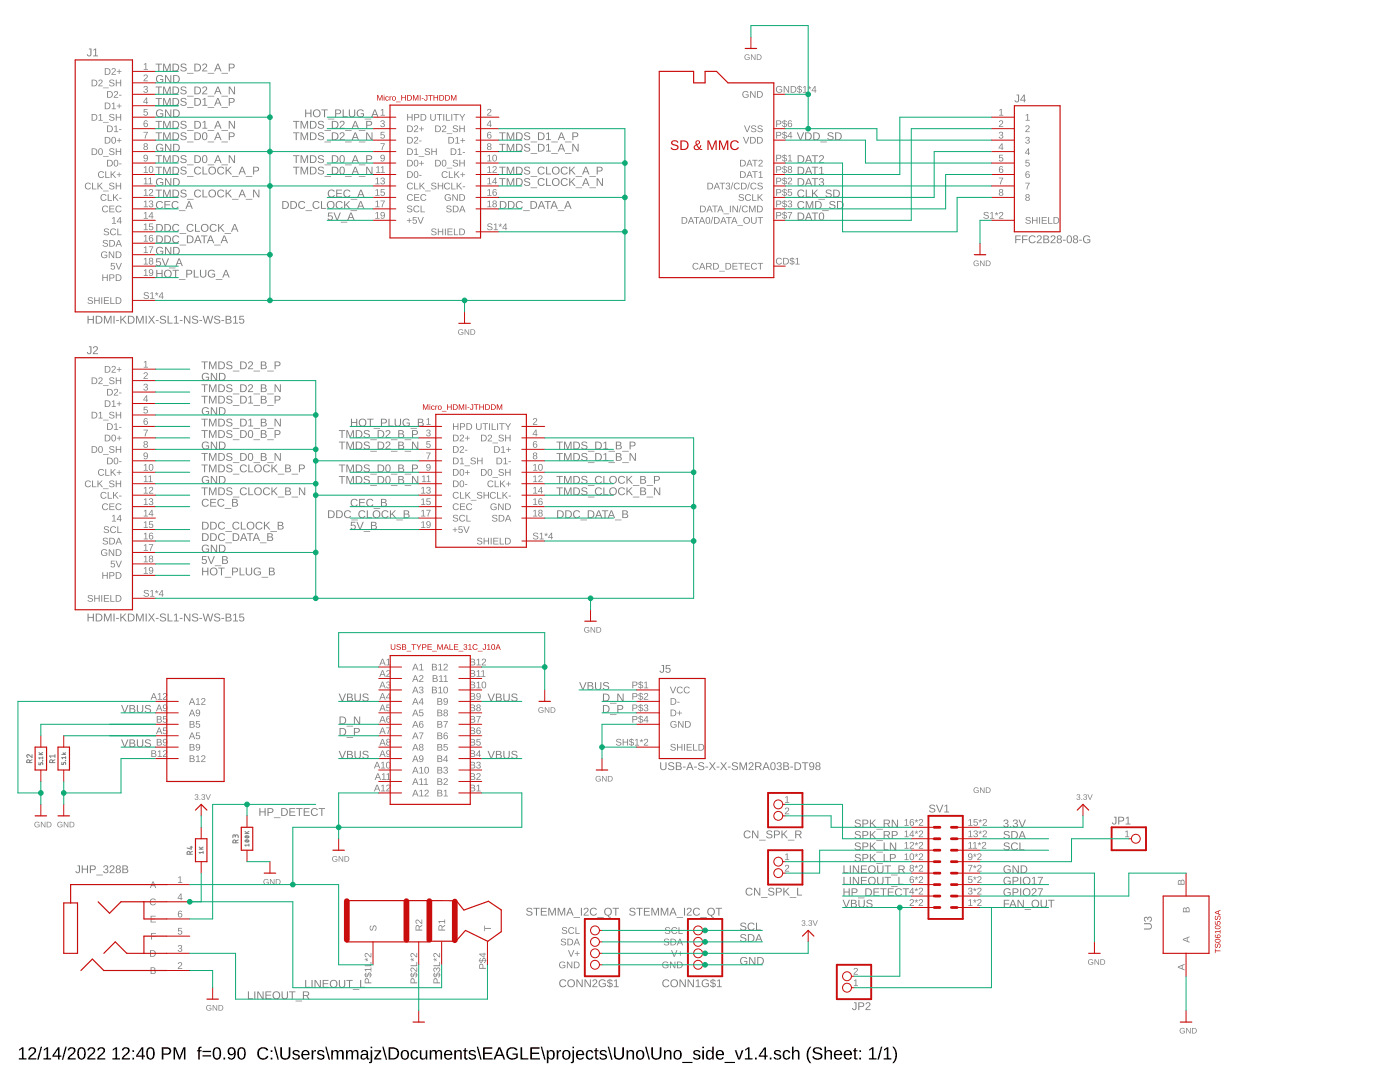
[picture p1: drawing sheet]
<svg xmlns="http://www.w3.org/2000/svg" width="279mm" height="216mm" viewBox="0 0 279 216" stroke-linecap="round" stroke-linejoin="round" font-family="sans-serif">
<path d="M3.8 209.4l.6-.4h.3v2.1h.6v.3h-1.5v-.3h.6v-1.8l-.6 .4zM5.9 209.1a.79 .79 0 0 1 1.2 .2 .79 .79 0 0 1-.4 1.1l-.7 .7h1.2v.3h-1.6a2.08 2.08 0 0 1 1-1.3 .48 .48 0 0 0 .1-.8 .48 .48 0 0 0-.7 .3h-.4zM8.1 208.9h.3l-.7 2.5h-.3zM8.7 209.4l.6-.4h.3v2.1h.6v.3h-1.5v-.3h.6v-1.8l-.6 .4zM11.6 209h.3v1.6h.3v.3h-.3v.5h-.3v-.5h-1.1v-.3zM11.6 209.3l-.9 1.3h.9zM13 208.9h.3l-.7 2.5h-.3zM13.8 209.1a.79 .79 0 0 1 1.2 .2 .79 .79 0 0 1-.5 1.1l-.7 .7h1.3v.3h-1.6a2.08 2.08 0 0 1 1-1.3 .48 .48 0 0 0 .1-.8 .48 .48 0 0 0-.8 .3h-.3zM15.8 209.1a.91 .91 0 0 1 1.1 .1 .91 .91 0 0 1 .2 1 .89 .89 0 0 1-.3 1.1 .89 .89 0 0 1-1.2-.2l-.2-.5v-.8zM16 209.3a1.65 1.65 0 0 0 .1 1.9h.2a1.12 1.12 0 0 0 .4-1.6l-.3-.4zM17.7 209.1a.79 .79 0 0 1 1.2 .2 .79 .79 0 0 1-.4 1.1l-.7 .7h1.2v.3h-1.6a2.08 2.08 0 0 1 1-1.3 .48 .48 0 0 0 .1-.8 .48 .48 0 0 0-.7 .3h-.4zM19.7 209.1a.79 .79 0 0 1 1.2 .2 .79 .79 0 0 1-.5 1.1l-.7 .7h1.3v.3h-1.6a2.08 2.08 0 0 1 1-1.3 .48 .48 0 0 0 .1-.8 .48 .48 0 0 0-.8 .3h-.3zM22.5 209.4l.6-.4h.3v2.1h.6v.3h-1.6v-.3h.7v-1.8l-.6 .4zM24.6 209.1a.79 .79 0 0 1 1.2 .2 .79 .79 0 0 1-.4 1.1l-.7 .7h1.2v.3h-1.6a2.08 2.08 0 0 1 1-1.3 .48 .48 0 0 0 .1-.8 .48 .48 0 0 0-.8 .3h-.3zM26.4 209.5h.4v.4h-.4zM26.4 211.1h.4v.3h-.4zM28.3 209h.3v1.6h.3v.3h-.3v.5h-.3v-.5h-1.1v-.3zM28.3 209.3l-.9 1.3h.9zM29.5 209.1a.91 .91 0 0 1 1.1 .1 .91 .91 0 0 1 .3 1 .89 .89 0 0 1-.4 1.1 .89 .89 0 0 1-1.1-.2l-.2-.5v-.8zM29.7 209.3a1.65 1.65 0 0 0 .2 1.9h.1a1.12 1.12 0 0 0 .5-1.6l-.3-.4zM32.3 209a2.12 2.12 0 0 1 1.6 .2 .76 .76 0 0 1 .2 .8 .76 .76 0 0 1-.8 .5h-.7v.9h-.3zM32.6 209.2v1h1a.49 .49 0 0 0 0-.9zM34.6 209h.5l.7 2.1 .8-2.1h.4v2.4h-.3v-2.1l-.8 2.1h-.2l-.8-2.1v2.1h-.3zM39.7 209l.5-.1v.2l-.3 .1v.3h.3v.3h-.3v1.6h-.3v-1.6h-.3v-.3h.3zM40.4 209.7h1.7v.2h-1.7zM40.4 210.6h1.7v.2h-1.7zM42.8 209.1a.91 .91 0 0 1 1.1 .1 .91 .91 0 0 1 .2 1 .89 .89 0 0 1-.3 1.1 .89 .89 0 0 1-1.1-.2l-.2-.5v-.8zM43 209.3a1.65 1.65 0 0 0 .1 1.9h.2a1.12 1.12 0 0 0 .5-1.6l-.3-.4zM44.6 211h.3v.4h-.3zM45.6 209.2a.89 .89 0 0 1 1.1-.1 .89 .89 0 0 1 .4 1 .94 .94 0 0 1-.4 1.1 .94 .94 0 0 1-1.1 0l-.1-.3h.3a.52 .52 0 0 0 .6 .2 .52 .52 0 0 0 .3-.6v-.3a.78 .78 0 0 1-1.1 .1 .78 .78 0 0 1 0-1.1zM45.6 209.8a.55 .55 0 0 0 1.1 0 .55 .55 0 0 0-1.1 0zM47.7 209.1a.91 .91 0 0 1 1.1 .1 .91 .91 0 0 1 .2 1 .89 .89 0 0 1-.3 1.1 .89 .89 0 0 1-1.1-.2l-.2-.5v-.8zM47.9 209.3a1.65 1.65 0 0 0 .1 1.9h.2a1.12 1.12 0 0 0 .5-1.6l-.3-.4zM51.6 209.3a1.21 1.21 0 0 1 1.9 .2l-.3 .2a.87 .87 0 0 0-1.1-.4 .87 .87 0 0 0-.4 1.2 .84 .84 0 0 0 .7 .7 .84 .84 0 0 0 .9-.5l.3 .1a1.25 1.25 0 0 1-1.9 .4 1.25 1.25 0 0 1-.1-1.9zM54 209.5h.4v.4h-.4zM54 211.1h.4v.3h-.4zM54.7 208.9h.3l.7 2.5h-.3zM55.9 209h.4v1.5a.68 .68 0 0 0 .7 .7 .68 .68 0 0 0 .6-.7v-1.5h.3v1.5a1.01 1.01 0 0 1-.9 .9 1.01 1.01 0 0 1-1.1-.9zM58.6 209.6a.85 .85 0 0 1 1.2 .4h-.3a.39 .39 0 0 0-.4-.3 .39 .39 0 0 0-.3 .5l.2 .1a.67 .67 0 0 1 .7 .2 .67 .67 0 0 1 .1 .7 .91 .91 0 0 1-1.5-.2l.3-.1a.45 .45 0 0 0 .5 .4 .45 .45 0 0 0 .4-.6h-.1a.82 .82 0 0 1-1-.8zM60.4 209.8a.85 .85 0 0 1 1-.2 .85 .85 0 0 1 .4 .9h-1.3a.54 .54 0 0 0 .3 .7 .54 .54 0 0 0 .7-.3l.2 .1a.89 .89 0 0 1-1.1 .4 .89 .89 0 0 1-.4-1.2zM60.6 209.9l-.1 .4h1l-.3-.5zM62.2 209.5h.3v.4l.2-.3 .4-.1v.3h-.4l-.1 .3-.1 1.3h-.3zM63.5 209.6a.85 .85 0 0 1 1.2 .4h-.2a.39 .39 0 0 0-.5-.3 .39 .39 0 0 0-.3 .5l.2 .1a.67 .67 0 0 1 .7 .2 .67 .67 0 0 1 .1 .7 .91 .91 0 0 1-1.5-.2l.3-.1a.45 .45 0 0 0 .5 .4 .45 .45 0 0 0 .4-.6h-.1a.82 .82 0 0 1-1-.8zM64.9 208.9h.3l.7 2.5h-.3zM66.1 209.5h.3v.4a.58 .58 0 0 1 .5-.4 .58 .58 0 0 1 .6 .4 .58 .58 0 0 1 .7-.4 .58 .58 0 0 1 .4 .7v1.2h-.3v-1.4a.41 .41 0 0 0-.6-.2 .41 .41 0 0 0-.2 .5v1.1h-.3v-1.4a.41 .41 0 0 0-.6-.2 .41 .41 0 0 0-.2 .5v1.1h-.3zM69.1 209.5h.2l.1 .4a.58 .58 0 0 1 .5-.4 .58 .58 0 0 1 .5 .4 .58 .58 0 0 1 .7-.4 .58 .58 0 0 1 .4 .7v1.2h-.3v-1.4a.41 .41 0 0 0-.5-.2 .41 .41 0 0 0-.2 .5v1.1h-.4v-1.4a.41 .41 0 0 0-.5-.2 .41 .41 0 0 0-.2 .5v1.1h-.3zM72.2 209.6a.74 .74 0 0 1 .8-.1 .74 .74 0 0 1 .5 .6v1l.2 .1v.2h-.4l-.1-.3a.63 .63 0 0 1-.8 .4 .63 .63 0 0 1-.5-.8 .63 .63 0 0 1 .8-.4h.4a.42 .42 0 0 0-.3-.6 .42 .42 0 0 0-.5 .3h-.3zM72.4 210.6a.39 .39 0 0 0 0 .6 .39 .39 0 0 0 .6-.2l.1-.5zM74 208.9h.3v.2h-.3zM74 209.5h.3v2.1a.45 .45 0 0 1-.7 .5v-.2l.4-.2zM74.7 209.5h1.4v.3l-1.1 1.4h1.1v.2h-1.4v-.2l1-1.4h-1zM76.3 208.9h.3l.7 2.5h-.3zM77.6 209h.8a1.22 1.22 0 0 1 1.3 1.1 1.22 1.22 0 0 1-1.2 1.3h-.9zM77.9 209.2v1.9h.5a.95 .95 0 0 0 .9-.9 .95 .95 0 0 0-.9-1zM80.2 209.8a.89 .89 0 0 1 1.1-.1 .89 .89 0 0 1 .3 1.1 .89 .89 0 0 1-1.2 .6 .89 .89 0 0 1-.4-1.3zM80.5 209.8a.86 .86 0 0 0 .3 1.4 .79 .79 0 0 0 .5-.7 .79 .79 0 0 0-.5-.8zM82.1 209.8a.76 .76 0 0 1 1.3 .3h-.3a.48 .48 0 0 0-.6-.3 .48 .48 0 0 0-.2 .7 .48 .48 0 0 0 .2 .6 .48 .48 0 0 0 .6-.3l.4 .1a.79 .79 0 0 1-1 .5 .79 .79 0 0 1-.6-.9zM83.8 209.5h.3v1.2a.45 .45 0 0 0 .5 .5 .45 .45 0 0 0 .4-.6v-1.1h.3v1.9h-.3v-.3a.63 .63 0 0 1-.7 .3 .63 .63 0 0 1-.5-.6zM85.8 209.5h.2l.1 .4a.58 .58 0 0 1 .5-.4 .58 .58 0 0 1 .5 .4 .58 .58 0 0 1 .7-.4 .58 .58 0 0 1 .4 .7v1.2h-.3v-1.4a.41 .41 0 0 0-.5-.2 .41 .41 0 0 0-.2 .5v1.1h-.4v-1.4a.41 .41 0 0 0-.5-.2 .41 .41 0 0 0-.2 .5v1.1h-.3zM88.8 209.8a.85 .85 0 0 1 1.1-.2 .85 .85 0 0 1 .4 .9h-1.4a.54 .54 0 0 0 .4 .7 .54 .54 0 0 0 .6-.3l.3 .1a.89 .89 0 0 1-1.2 .4 .89 .89 0 0 1-.4-1.2zM89.1 209.9l-.2 .4h1l-.3-.5zM90.7 209.5h.3v.4a.63 .63 0 0 1 .7-.4 .63 .63 0 0 1 .5 .7v1.2h-.3v-1.2a.45 .45 0 0 0-.5-.5 .45 .45 0 0 0-.4 .6v1.1h-.3zM92.8 209.1h.2v.4h.3v.3h-.3v1.2l.1 .2h.2v.2h-.5l-.1-.1v-1.5h-.3v-.3h.3zM93.7 209.6a.85 .85 0 0 1 1.3 .4h-.3a.39 .39 0 0 0-.5-.3 .39 .39 0 0 0-.3 .5l.2 .1a.67 .67 0 0 1 .7 .2 .67 .67 0 0 1 .1 .7 .91 .91 0 0 1-1.4-.2l.2-.1a.45 .45 0 0 0 .6 .4 .45 .45 0 0 0 .3-.6h-.1a.82 .82 0 0 1-.9-.8zM95.1 208.9h.3l.7 2.5h-.3zM96.4 209h1.9v.2h-1.6v.8h1.5v.3h-1.5v.8h1.6v.3h-1.9zM99.5 209h.4l.9 2.4h-.3l-.3-.7h-1.1l-.3 .7h-.3zM99.7 209.2l-.5 1.2h.9zM101.3 209.3a1.27 1.27 0 0 1 2 .2l-.3 .1a.93 .93 0 0 0-1.4-.2 .93 .93 0 0 0-.1 1.3 1.03 1.03 0 0 0 1.5 .2v-.4h-.7v-.3h1v.8a1.33 1.33 0 0 1-1.9 .2 1.33 1.33 0 0 1-.1-1.9zM103.9 209h.3v2.1h1.2v.3h-1.5zM105.8 209h1.9v.2h-1.5v.8h1.4v.3h-1.4v.8h1.6v.3h-2zM107.9 208.9h.3l.7 2.5h-.3zM109.1 209.5h.3v.3a.71 .71 0 0 1 1-.2 .71 .71 0 0 1 .3 .9 .76 .76 0 0 1-.9 .9l-.4-.3v1h-.3zM109.7 209.8a.84 .84 0 0 0 .2 1.4 .83 .83 0 0 0 0-1.4zM111.1 209.5h.3v.4l.2-.3 .4-.1v.3h-.4l-.1 .3-.1 1.3h-.3zM112.4 209.8a.89 .89 0 0 1 1.1-.1 .89 .89 0 0 1 .3 1.1 .89 .89 0 0 1-1.2 .6 .89 .89 0 0 1-.4-1.3zM112.7 209.8a.86 .86 0 0 0 .3 1.4 .79 .79 0 0 0 .5-.7 .79 .79 0 0 0-.5-.8zM114.2 208.9h.4v.2h-.4zM114.2 209.5h.4v2.1a.45 .45 0 0 1-.7 .5v-.2l.3-.2zM115.2 209.8a.85 .85 0 0 1 1-.2 .85 .85 0 0 1 .4 .9h-1.3a.54 .54 0 0 0 .3 .7 .54 .54 0 0 0 .7-.3l.2 .1a.89 .89 0 0 1-1.1 .4 .89 .89 0 0 1-.4-1.2zM115.4 209.9l-.1 .4h1l-.3-.5zM117.1 209.8a.76 .76 0 0 1 1.3 .3h-.3a.48 .48 0 0 0-.6-.3 .48 .48 0 0 0-.3 .7 .48 .48 0 0 0 .3 .6 .48 .48 0 0 0 .6-.3l.3 .1a.79 .79 0 0 1-.9 .5 .79 .79 0 0 1-.6-.9zM118.9 209.1h.2v.4h.3v.3h-.3v1.2l.1 .2h.3v.2h-.5l-.2-.1v-1.5h-.2v-.3h.2zM119.9 209.6a.85 .85 0 0 1 1.2 .4h-.3a.39 .39 0 0 0-.4-.3 .39 .39 0 0 0-.3 .5l.2 .1a.67 .67 0 0 1 .7 .2 .67 .67 0 0 1 .1 .7 .91 .91 0 0 1-1.5-.2l.3-.1a.45 .45 0 0 0 .5 .4 .45 .45 0 0 0 .4-.6h-.1a.82 .82 0 0 1-1-.8zM121.3 208.9h.2l.8 2.5h-.3zM122.5 209h.4v1.5a.68 .68 0 0 0 .6 .7 .68 .68 0 0 0 .7-.7v-1.5h.3v1.5a1.01 1.01 0 0 1-1 .9 1.01 1.01 0 0 1-1-.9zM125 209.5h.3v.4a.63 .63 0 0 1 .8-.4 .63 .63 0 0 1 .4 .7v1.2h-.3v-1.2a.45 .45 0 0 0-.5-.5 .45 .45 0 0 0-.3 .6v1.1h-.3zM127.1 209.8a.89 .89 0 0 1 1.2-.1 .89 .89 0 0 1 .3 1.1 .89 .89 0 0 1-1.3 .6 .89 .89 0 0 1-.3-1.3zM127.5 209.8a.86 .86 0 0 0 .2 1.4 .79 .79 0 0 0 .6-.7 .79 .79 0 0 0-.5-.8zM128.7 208.9h.3l.7 2.5h-.3zM130 209h.3v1.5a.68 .68 0 0 0 .7 .7 .68 .68 0 0 0 .7-.7v-1.5h.3v1.5a1.01 1.01 0 0 1-1 .9 1.01 1.01 0 0 1-1-.9zM132.5 209.5h.3v.4a.63 .63 0 0 1 .7-.4 .63 .63 0 0 1 .5 .7v1.2h-.3v-1.2a.45 .45 0 0 0-.5-.5 .45 .45 0 0 0-.4 .6v1.1h-.3zM134.6 209.8a.89 .89 0 0 1 1.1-.1 .89 .89 0 0 1 .3 1.1 .89 .89 0 0 1-1.2 .6 .89 .89 0 0 1-.4-1.3zM134.9 209.8a.86 .86 0 0 0 .3 1.4 .79 .79 0 0 0 .5-.7 .79 .79 0 0 0-.5-.8zM136.1 211.9h2.1v.2h-2.1zM138.5 209.6a.85 .85 0 0 1 1.3 .4h-.3a.39 .39 0 0 0-.5-.3 .39 .39 0 0 0-.3 .5l.2 .1a.67 .67 0 0 1 .7 .2 .67 .67 0 0 1 .1 .7 .91 .91 0 0 1-1.4-.2l.2-.1a.45 .45 0 0 0 .6 .4 .45 .45 0 0 0 .3-.6h-.1a.82 .82 0 0 1-.9-.8zM140.2 208.9h.3v.2h-.3zM140.2 209.5h.3v1.9h-.3zM141 209.8a.67 .67 0 0 1 1.1 0v-.9h.3l.1 2.5h-.3l-.1-.3a.71 .71 0 0 1-.9 .3 .71 .71 0 0 1-.3-.9zM141.3 209.9a.91 .91 0 0 0 .3 1.3 .79 .79 0 0 0 .5-.7 .79 .79 0 0 0-.5-.8zM143.1 209.8a.85 .85 0 0 1 1-.2 .85 .85 0 0 1 .4 .9h-1.3a.54 .54 0 0 0 .3 .7 .54 .54 0 0 0 .7-.3l.2 .1a.89 .89 0 0 1-1.1 .4 .89 .89 0 0 1-.4-1.2zM143.3 209.9l-.1 .4h1l-.3-.5zM144.6 211.9h2.1v.2h-2.1zM146.6 209.5h.4l.5 1.7 .5-1.7h.4l-.7 1.9h-.4zM148.7 209.4l.6-.4h.3v2.1h.6v.3h-1.5v-.3h.6v-1.8l-.6 .4zM150.7 211h.3v.4h-.3zM152.5 209h.4v1.6h.3v.3h-.3v.5h-.3v-.5h-1.2v-.3zM152.6 209.3l-.9 1.3h.9zM153.6 211h.4v.4h-.4zM154.6 209.6a.85 .85 0 0 1 1.3 .4h-.3a.39 .39 0 0 0-.5-.3 .39 .39 0 0 0-.3 .5l.2 .1a.67 .67 0 0 1 .7 .2 .67 .67 0 0 1 .1 .7 .91 .91 0 0 1-1.4-.2l.3-.1a.45 .45 0 0 0 .5 .4 .45 .45 0 0 0 .3-.6h-.1a.82 .82 0 0 1-.9-.8zM156.4 209.8a.76 .76 0 0 1 1.3 .3h-.3a.48 .48 0 0 0-.7-.3 .48 .48 0 0 0-.2 .7 .48 .48 0 0 0 .3 .6 .48 .48 0 0 0 .6-.3l.3 .1a.79 .79 0 0 1-.9 .5 .79 .79 0 0 1-.6-.9zM158.1 208.9h.3v1a.63 .63 0 0 1 .7-.4 .63 .63 0 0 1 .5 .7v1.2h-.4v-1.2a.45 .45 0 0 0-.4-.5 .45 .45 0 0 0-.4 .6v1.1h-.3zM161.6 208.9h.3a2.48 2.48 0 0 0 0 3.2 1.06 1.06 0 0 1-.8-1 2.47 2.47 0 0 1 .5-2.2zM162.3 209.2a1.11 1.11 0 0 1 1.8 .3l-.3 .1a.63 .63 0 0 0-.7-.4 .63 .63 0 0 0-.5 .5l.6 .3a.75 .75 0 0 1 .9 .8 .75 .75 0 0 1-1 .6 .89 .89 0 0 1-1-.6h.3a.78 .78 0 0 0 .7 .4 .78 .78 0 0 0 .7-.4 1.74 1.74 0 0 0-1.3-.7l-.3-.4zM164.5 208.9h.4l-.1 1a.63 .63 0 0 1 .8-.4 .63 .63 0 0 1 .4 .7v1.2h-.3v-1.2a.45 .45 0 0 0-.5-.5 .45 .45 0 0 0-.3 .6v1.1h-.4zM166.6 209.8a.85 .85 0 0 1 1.1-.2 .85 .85 0 0 1 .4 .9h-1.4a.54 .54 0 0 0 .4 .7 .54 .54 0 0 0 .7-.3l.2 .1a.89 .89 0 0 1-1.2 .4 .89 .89 0 0 1-.4-1.2zM166.9 209.9l-.2 .4h1.1l-.3-.5zM168.6 209.8a.85 .85 0 0 1 1-.2 .85 .85 0 0 1 .4 .9h-1.3a.54 .54 0 0 0 .3 .7 .54 .54 0 0 0 .7-.3l.3 .1a.89 .89 0 0 1-1.2 .4 .89 .89 0 0 1-.4-1.2zM168.9 209.9l-.2 .4h1l-.3-.5zM170.6 209.1h.2v.4h.3v.3h-.3v1.2l.1 .2h.3v.2h-.6l-.1-.1v-1.5h-.2v-.3h.2zM171.5 209.5h.3v.4h-.3zM171.5 211.1h.3v.3h-.3zM173.5 209.4l.6-.4h.2v2.1h.6v.3h-1.5v-.3h.6v-1.8l-.5 .4zM175.8 208.9h.3l-.7 2.5h-.3zM176.4 209.4l.6-.4h.3v2.1h.6v.3h-1.5v-.3h.6v-1.8l-.6 .4zM178.1 208.9a1.06 1.06 0 0 1 .8 1 2.47 2.47 0 0 1-.5 2.2h-.3a2.48 2.48 0 0 0 0-3.2z" fill="#000"/>
<g fill="#808080">
<path d="M17.5 63h.2v.7h.8v-.7h.2v1.6h-.2v-.7h-.8v.7h-.2zM19.1 63h.5a.78 .78 0 0 1 .8 .8 .78 .78 0 0 1-.7 .8h-.6zM19.3 63.2v1.2a.66 .66 0 0 0 .9-.6 .66 .66 0 0 0-.9-.6zM20.7 63h.3l.5 1.3 .5-1.3h.3v1.6h-.2v-1.4l-.5 1.4h-.2l-.5-1.4v1.4h-.2zM22.7 63h.2v1.6h-.2zM23.2 63.9h.5v.2h-.5zM24 63h.2v.8l.8-.8h.2l-.6 .7 .7 .9h-.3l-.6-.8-.2 .2v.6h-.2zM25.5 63h.5a.78 .78 0 0 1 .9 .8 .78 .78 0 0 1-.8 .8h-.6zM25.7 63.2v1.2a.66 .66 0 0 0 1-.6 .66 .66 0 0 0-1-.6zM27.2 63h.2l.5 1.3 .5-1.3h.3v1.6h-.2v-1.4l-.5 1.4h-.2l-.5-1.4v1.4h-.1zM29.1 63h.2v1.6h-.2zM29.6 63h.2l.4 .6 .5-.6h.2l-.5 .8 .5 .8h-.2l-.5-.7-.4 .7h-.3l.6-.8zM31.1 63.9h.6v.2h-.6zM32.1 63.1l.7-.1 .3 .3-.2 .1a.36 .36 0 0 0-.4-.3 .36 .36 0 0 0-.3 .5h.2a.5 .5 0 0 1 .7 .3 .5 .5 0 0 1-.4 .7 .68 .68 0 0 1-.8-.4h.2a.42 .42 0 0 0 .5 .3 .42 .42 0 0 0 .3-.5l-.6-.2a.4 .4 0 0 1-.4-.3 .4 .4 0 0 1 .2-.4zM33.4 63h.3v1.4h.7v.2h-1zM34.7 63.3l.6-.3v1.4h.4v.2h-1v-.2h.4v-1.2l-.4 .3zM35.9 63.9h.5v.2h-.5zM36.7 63h.3l.8 1.4v-1.4h.2v1.6h-.3l-.8-1.4v1.4h-.2zM38.5 63.1l.7-.1 .3 .3-.2 .1a.36 .36 0 0 0-.4-.3 .36 .36 0 0 0-.3 .5h.2a.5 .5 0 0 1 .7 .3 .5 .5 0 0 1-.4 .7 .68 .68 0 0 1-.8-.4h.2a.42 .42 0 0 0 .5 .3 .42 .42 0 0 0 .3-.5l-.6-.2a.4 .4 0 0 1-.3-.3 .4 .4 0 0 1 .1-.4zM39.8 63.9h.5v.2h-.5zM40.4 63h.3l.3 1.4 .4-1.4h.2l.4 1.4 .3-1.4h.3l-.5 1.6h-.2l-.4-1.3-.3 1.3h-.3zM42.9 63.1l.7-.1 .3 .3-.2 .1a.36 .36 0 0 0-.4-.3 .36 .36 0 0 0-.3 .5h.2a.5 .5 0 0 1 .7 .3 .5 .5 0 0 1-.4 .7 .68 .68 0 0 1-.8-.4h.2a.42 .42 0 0 0 .5 .3 .42 .42 0 0 0 .3-.5l-.6-.2a.4 .4 0 0 1-.3-.3 .4 .4 0 0 1 .1-.4zM44.2 63.9h.5v.2h-.5zM45 63l1.1 .2v.3l-.3 .3a.43 .43 0 0 1 .4 .5 .43 .43 0 0 1-.5 .3h-.7zM45.2 63.2v.5l.7-.2-.1-.3zM45.2 63.8v.6h.6l.2-.2-.2-.3zM46.6 63.3l.5-.3v1.4h.4v.2h-1v-.2h.4v-1.2l-.3 .3zM47.8 63h.9v.2h-.7l-.1 .5a.53 .53 0 0 1 .8 .2 .53 .53 0 0 1-.3 .7 .53 .53 0 0 1-.7-.4h.2a.35 .35 0 0 0 .5 .1 .35 .35 0 0 0 .1-.5 .35 .35 0 0 0-.6 .1h-.2z"/>
<path d="M17.5 122.4h.2v.7h.8v-.7h.2v1.6h-.2v-.7h-.8v.7h-.2zM19.1 122.4h.5a.78 .78 0 0 1 .8 .8 .78 .78 0 0 1-.7 .8h-.6zM19.3 122.6v1.2a.66 .66 0 0 0 .9-.6 .66 .66 0 0 0-.9-.6zM20.7 122.4h.3l.5 1.4 .5-1.4h.3v1.6h-.2v-1.4l-.5 1.4h-.2l-.5-1.4v1.4h-.2zM22.7 122.4h.2v1.6h-.2zM23.2 123.3h.5v.2h-.5zM24 122.4h.2v.8l.8-.8h.2l-.6 .7 .7 .9h-.3l-.6-.8-.2 .2v.6h-.2zM25.5 122.4h.5a.78 .78 0 0 1 .9 .8 .78 .78 0 0 1-.8 .8h-.6zM25.7 122.6v1.2a.66 .66 0 0 0 1-.6 .66 .66 0 0 0-1-.6zM27.2 122.4h.2l.5 1.4 .5-1.4h.3v1.6h-.2v-1.4l-.5 1.4h-.2l-.5-1.4v1.4h-.1zM29.1 122.4h.2v1.6h-.2zM29.6 122.4h.2l.4 .6 .5-.6h.2l-.5 .8 .5 .8h-.2l-.5-.7-.4 .7h-.3l.6-.8zM31.1 123.3h.6v.2h-.6zM32.1 122.5l.7-.1 .3 .4h-.2a.36 .36 0 0 0-.4-.3 .36 .36 0 0 0-.3 .5l.2 .1a.5 .5 0 0 1 .7 .3 .5 .5 0 0 1-.4 .6 .68 .68 0 0 1-.8-.4h.2a.42 .42 0 0 0 .5 .3 .42 .42 0 0 0 .3-.5l-.6-.2a.4 .4 0 0 1-.4-.2 .4 .4 0 0 1 .2-.5zM33.4 122.4h.3v1.4h.7v.2h-1zM34.7 122.7l.6-.3v1.4h.4v.2h-1v-.2h.4v-1.2l-.4 .3zM35.9 123.3h.5v.2h-.5zM36.7 122.4h.3l.8 1.4v-1.4h.2v1.6h-.3l-.8-1.3v1.3h-.2zM38.5 122.5l.7-.1 .3 .4h-.2a.36 .36 0 0 0-.4-.3 .36 .36 0 0 0-.3 .5l.2 .1a.5 .5 0 0 1 .7 .3 .5 .5 0 0 1-.4 .6 .68 .68 0 0 1-.8-.4h.2a.42 .42 0 0 0 .5 .3 .42 .42 0 0 0 .3-.5l-.6-.2a.4 .4 0 0 1-.3-.2 .4 .4 0 0 1 .1-.5zM39.8 123.3h.5v.2h-.5zM40.4 122.4h.3l.3 1.4 .4-1.4h.2l.4 1.4 .3-1.4h.3l-.5 1.6h-.2l-.4-1.3-.3 1.3h-.3zM42.9 122.5l.7-.1 .3 .4h-.2a.36 .36 0 0 0-.4-.3 .36 .36 0 0 0-.3 .5l.2 .1a.5 .5 0 0 1 .7 .3 .5 .5 0 0 1-.4 .6 .68 .68 0 0 1-.8-.4h.2a.42 .42 0 0 0 .5 .3 .42 .42 0 0 0 .3-.5l-.6-.2a.4 .4 0 0 1-.3-.2 .4 .4 0 0 1 .1-.5zM44.2 123.3h.5v.2h-.5zM45 122.4l1.1 .2v.3l-.3 .3a.43 .43 0 0 1 .4 .5 .43 .43 0 0 1-.5 .3h-.7zM45.2 122.6v.5l.7-.1-.1-.3zM45.2 123.3v.5h.6l.2-.1-.2-.4zM46.6 122.7l.5-.3v1.4h.4v.2h-1v-.2h.4v-1.2l-.3 .3zM47.8 122.4h.9v.2h-.7l-.1 .5a.53 .53 0 0 1 .8 .2 .53 .53 0 0 1-.3 .8 .53 .53 0 0 1-.7-.5h.2a.35 .35 0 0 0 .5 .2 .35 .35 0 0 0 .1-.6 .35 .35 0 0 0-.6 .1h-.2z"/>
<path d="M228.3 184.2h1a.64 .64 0 0 1 .6 .6 .64 .64 0 0 1-.6 .7h-1v-.2h1a.43 .43 0 0 0 .4-.5 .43 .43 0 0 0-.4-.4h-1zM228.4 183.1l.4-.2 .3 .4a.42 .42 0 0 1 .5-.4 .42 .42 0 0 1 .3 .5l-.3 .5h-.1l-.1-.2a.31 .31 0 0 0 .3-.4 .31 .31 0 0 0-.5-.1v.4h-.2a.3 .3 0 0 0-.2-.5 .3 .3 0 0 0-.4 .3 .3 .3 0 0 0 .3 .3v.2l-.4-.3z"/>
<path d="M125.8 181.2l.6-.1 .4 .4h-.2a.36 .36 0 0 0-.4-.3 .36 .36 0 0 0-.3 .5 .74 .74 0 0 1 .9 .8l-.4 .2a.68 .68 0 0 1-.8-.4h.2a.41 .41 0 0 0 .4 .3 .41 .41 0 0 0 .4-.5l-.6-.2a.4 .4 0 0 1-.3-.2 .4 .4 0 0 1 .1-.5zM127 181.1h1.3v.2h-.6v1.4h-.2v-1.4h-.5zM128.5 181.1h1.2v.2h-1v.5h.9v.2h-.9v.5h1v.2h-1.2zM130 181.1h.3l.5 1.4 .4-1.4h.3v1.6h-.2v-1.4l-.5 1.4h-.1l-.5-1.4v1.4h-.2zM131.9 181.1h.2l.5 1.4 .5-1.4h.3v1.6h-.2v-1.4l-.5 1.4h-.1l-.6-1.4 .1 1.4h-.2zM134.2 181.1h.2l.6 1.6h-.2l-.1-.5h-.7l-.2 .5h-.2zM134.3 181.3l-.3 .8h.6zM135 183h1.3v.1h-1.3zM136.5 181.1h.2v1.6h-.2zM137.2 181.2a.53 .53 0 0 1 .8 .3 .53 .53 0 0 1-.4 .7l-.3 .3h.8v.2h-1.1l.5-.7a.33 .33 0 0 0 .3-.5 .33 .33 0 0 0-.5-.1l-.3 .1zM138.5 181.3l.3-.2 .5 .1 .4 .3-.2 .1a.57 .57 0 0 0-.9-.1 .57 .57 0 0 0 .1 .9 .57 .57 0 0 0 .8-.2l.2 .1a.79 .79 0 0 1-1.2 .2 .79 .79 0 0 1 0-1.2zM139.8 183h1.3v.1h-1.3zM141.3 181.3a.8 .8 0 0 1 1.3 .2 .8 .8 0 0 1-.5 1.2l.1 .2h.3v.2l-.5-.1-.2-.3a.81 .81 0 0 1-.6-.5 .81 .81 0 0 1 .1-.9zM141.5 181.5a.62 .62 0 0 0 .2 1 .62 .62 0 0 0 .9-.5 .62 .62 0 0 0-.9-.7zM142.8 181.1h1.3v.2h-.5v1.4h-.2v-1.4h-.6z"/>
</g>
<g fill="none" stroke="#808080" stroke-width=".2">
<path d="M7.8 152.2v.4h.3v-.3l.2-.1 .2 .1v.3M7.8 150.6h.7M7.8 150.2l.4 .4M8.5 151.8h.1M8.5 151v.4M8.5 151.2h-.7l.1 .2M8.5 150.2l-.4 .2M12.3 152.1v.4h.4v-.3l.1-.1 .3 .1v.3M12.3 150.5h.8M12.6 150.2l.2 .3M13.1 151.7h.1M13.1 151v.4"/>
<path d="M13.1 151.2h-.8l.2 .2M13.1 150.2l-.4 .2"/>
</g>
<g fill="#808080">
<path d="M11.6 164.1l.5-.1 .4 .2-.2 .1a.43 .43 0 0 0-.6 0 .43 .43 0 0 0 0 .6 .43 .43 0 0 0 .6 0v-.2h-.3v-.2h.5v.4a.61 .61 0 0 1-.9 .1 .61 .61 0 0 1 0-.9zM12.7 164h.2l.6 .9v-.9h.1v1.1h-.1l-.6-1v1h-.2zM13.9 164h.4a.55 .55 0 0 1 .5 .5 .55 .55 0 0 1-.5 .6h-.4zM14 164.1v.9a.47 .47 0 0 0 .7-.5 .47 .47 0 0 0-.7-.4z"/>
<path d="M7 164.1l.6-.1 .3 .2-.2 .1a.43 .43 0 0 0-.6 0 .43 .43 0 0 0 .1 .6 .43 .43 0 0 0 .6 0v-.2h-.4v-.2h.5v.4a.61 .61 0 0 1-.9 .1 .61 .61 0 0 1 0-.9zM8.2 164h.1l.6 .9v-.9h.2v1.1h-.2l-.6-1v1h-.1zM9.3 164h.4a.55 .55 0 0 1 .6 .5 .55 .55 0 0 1-.6 .6h-.4zM9.5 164.1v.9a.47 .47 0 0 0 .6-.5 .47 .47 0 0 0-.6-.4z"/>
<path d="M119 155l.6-.2 .3 .3h-.2a.43 .43 0 0 0-.6 0 .43 .43 0 0 0 .1 .7 .43 .43 0 0 0 .6-.1v-.2h-.4v-.1h.5v.4a.61 .61 0 0 1-.9 0 .61 .61 0 0 1 0-.8zM120.2 154.8h.1l.6 1v-1h.2v1.1h-.2l-.6-.9v.9h-.1zM121.3 154.8h.4a.55 .55 0 0 1 .6 .6 .55 .55 0 0 1-.6 .5h-.4zM121.5 155v.8a.47 .47 0 0 0 .6-.4 .47 .47 0 0 0-.6-.4z"/>
<path d="M66.4 171l.6-.2 .3 .3h-.1a.43 .43 0 0 0-.6 0 .43 .43 0 0 0 0 .7 .43 .43 0 0 0 .6-.1v-.2h-.3v-.1h.4v.4a.61 .61 0 0 1-.8 0 .61 .61 0 0 1-.1-.8zM67.6 170.8h.2l.6 1v-1h.1v1.1h-.2l-.6-.9v.9h-.1zM68.7 170.8h.4a.55 .55 0 0 1 .6 .6 .55 .55 0 0 1-.5 .5h-.5zM68.9 171v.8a.47 .47 0 0 0 .7-.4 .47 .47 0 0 0-.7-.4z"/>
<path d="M107.6 141.3l.5-.2 .4 .3h-.2a.43 .43 0 0 0-.6 0 .43 .43 0 0 0 0 .6 .43 .43 0 0 0 .6 0v-.2h-.3v-.1h.5v.4a.61 .61 0 0 1-.9 0 .61 .61 0 0 1 0-.8zM108.7 141.1h.2l.6 1v-1h.1v1.1h-.2l-.5-.9v.9h-.2zM109.9 141.1h.4a.55 .55 0 0 1 .5 .6 .55 .55 0 0 1-.5 .5h-.4zM110 141.2v.9a.47 .47 0 0 0 .7-.4 .47 .47 0 0 0-.7-.5z"/>
</g>
<path d="M48.9 166.3h.8M48.9 165.9l.5 .4M48.9 167.7a.41 .41 0 0 1 .5-.1 .41 .41 0 0 1 .3 .3 .41 .41 0 0 1-.5 .1 .41 .41 0 0 1-.3-.3zM48.9 166.9a.41 .41 0 0 1 .5-.1 .41 .41 0 0 1 .3 .3 .41 .41 0 0 1-.5 .1 .41 .41 0 0 1-.3-.3zM49.1 167.6l.4 .4M49.1 166.8l.4 .4M49.7 168.6h-.8l.2 .2M49.7 168.4v.4M49.7 165.9l-.5 .3" fill="none" stroke="#808080" stroke-width=".2"/>
<g fill="#808080">
<path d="M39 158.6a.32 .32 0 0 1 .5-.1 .32 .32 0 0 1-.2 .5 .3 .3 0 0 1 .3 .4 .3 .3 0 0 1-.4 .2l-.2-.1-.2-.2 .4 .2a.21 .21 0 0 0 .3-.2 .21 .21 0 0 0-.3-.2l-.1-.1a.22 .22 0 0 0 .3-.1 .22 .22 0 0 0-.1-.3 .22 .22 0 0 0-.3 .2h-.1zM39.8 159.4h.2v.2h-.2zM40.3 158.6a.32 .32 0 0 1 .5-.1 .32 .32 0 0 1-.1 .5 .3 .3 0 0 1 .2 .4 .3 .3 0 0 1-.3 .2l-.3-.1-.1-.2 .4 .2a.21 .21 0 0 0 .2-.2 .21 .21 0 0 0-.3-.2l-.1-.1a.22 .22 0 0 0 .4-.1 .22 .22 0 0 0-.2-.3 .22 .22 0 0 0-.3 .2h-.1zM41 158.5h.2l.4 1 .3-1h.2l-.5 1.1h-.1z"/>
<path d="M215 158.6a.32 .32 0 0 1 .5-.1 .32 .32 0 0 1-.2 .5 .3 .3 0 0 1 .3 .4 .3 .3 0 0 1-.4 .2l-.2-.1-.2-.2 .4 .2a.21 .21 0 0 0 .2-.2 .21 .21 0 0 0-.2-.2l-.1-.1a.22 .22 0 0 0 .3-.1 .22 .22 0 0 0-.1-.3 .22 .22 0 0 0-.3 .2h-.1zM215.8 159.4h.2v.2h-.2zM216.3 158.6a.32 .32 0 0 1 .5-.1 .32 .32 0 0 1-.1 .5 .3 .3 0 0 1 .2 .4 .3 .3 0 0 1-.3 .2l-.3-.1-.1-.2 .4 .2a.21 .21 0 0 0 .2-.2 .21 .21 0 0 0-.3-.2l-.1-.1a.22 .22 0 0 0 .3-.1 .22 .22 0 0 0-.1-.3 .22 .22 0 0 0-.3 .2h-.1zM217 158.5h.2l.3 1 .4-1h.2l-.5 1.1h-.1z"/>
<path d="M160.1 183.7a.32 .32 0 0 1 .5 0 .32 .32 0 0 1-.1 .5 .3 .3 0 0 1 .2 .3 .3 .3 0 0 1-.3 .3l-.3-.1-.1-.2 .4 .1a.21 .21 0 0 0 .2-.2 .21 .21 0 0 0-.3-.2l-.1-.1a.22 .22 0 0 0 .4-.1 .22 .22 0 0 0-.2-.3 .22 .22 0 0 0-.3 .2h-.1zM161 184.6h.1v.1h-.1zM161.4 183.7a.32 .32 0 0 1 .6 0 .32 .32 0 0 1-.2 .5 .3 .3 0 0 1 .3 .3 .3 .3 0 0 1-.4 .3l-.3-.1-.1-.2 .4 .1a.21 .21 0 0 0 .2-.2 .21 .21 0 0 0-.2-.2l-.1-.1a.22 .22 0 0 0 .3-.1 .22 .22 0 0 0-.2-.3 .22 .22 0 0 0-.2 .2h-.2zM162.2 183.6h.1l.4 1 .4-1h.1l-.4 1.1h-.2z"/>
<path d="M235.6 205.2l.5-.1 .3 .3h-.1a.43 .43 0 0 0-.6 0 .43 .43 0 0 0 0 .6 .43 .43 0 0 0 .6 0v-.2h-.3v-.1h.5v.4a.61 .61 0 0 1-.9 0 .61 .61 0 0 1 0-.9zM236.7 205.1h.2l.6 1v-1h.1v1.1h-.2l-.5-.9v.9h-.2zM237.9 205.1h.4a.55 .55 0 0 1 .5 .5 .55 .55 0 0 1-.5 .6h-.4zM238 205.2v.9a.47 .47 0 0 0 .7-.4 .47 .47 0 0 0-.7-.5z"/>
<path d="M52.7 175.5l.6-.1 .3 .3h-.1a.43 .43 0 0 0-.7 0 .43 .43 0 0 0 .1 .6 .43 .43 0 0 0 .6 0v-.2h-.3v-.1h.4v.3a.61 .61 0 0 1-.8 .1 .61 .61 0 0 1-.1-.9zM53.9 175.4h.1l.6 1v-1h.2v1.1h-.2l-.6-.9v.9h-.1zM55 175.4h.4a.55 .55 0 0 1 .6 .5 .55 .55 0 0 1-.6 .6h-.4zM55.2 175.5v.9a.47 .47 0 0 0 .6-.4 .47 .47 0 0 0-.6-.5z"/>
</g>
<path d="M39.8 169.4h.7M39.8 169l.4 .4M40.5 170.1h-.7l.1 .2M40.5 169.9v.4M40.5 169l-.4 .3" fill="none" stroke="#808080" stroke-width=".2"/>
<g fill="#808080">
<path d="M76 22l.5-.3v1.2h.3v.2h-.8v-.2h.3v-1l-.3 .2z"/>
<path d="M97.3 21.8a.45 .45 0 0 1 .7 .2 .45 .45 0 0 1-.3 .6l-.3 .3h.7v.2h-.9l.5-.7a.27 .27 0 0 0 .1-.4 .27 .27 0 0 0-.4 .1h-.2z"/>
<path d="M76.1 24.1a.38 .38 0 0 1 .6 0 .38 .38 0 0 1-.2 .6 .36 .36 0 0 1 .3 .4 .36 .36 0 0 1-.4 .3l-.5-.2v-.2h.2a.27 .27 0 0 0 .3 .2 .27 .27 0 0 0 .1-.4h-.3v-.2a.26 .26 0 0 0 .4-.1 .26 .26 0 0 0-.2-.4 .26 .26 0 0 0-.3 .3h-.2z"/>
<path d="M76 26.3h.7v.2h-.6v.4a.45 .45 0 0 1 .7 .2 .45 .45 0 0 1-.3 .6 .45 .45 0 0 1-.6-.4l.4 .2a.3 .3 0 0 0 .3-.4 .3 .3 0 0 0-.5-.1h-.2z"/>
<path d="M75.9 28.6h.9l-.5 1.3h-.1v-.3l.4-.9h-.7z"/>
<path d="M85.1 83.7l.5-.3v1.2h.3v.2h-.8v-.2h.3v-1l-.3 .2z"/>
<path d="M106.5 83.5a.45 .45 0 0 1 .7 .2 .45 .45 0 0 1-.4 .6l-.3 .3h.7v.2h-.9l.5-.7a.27 .27 0 0 0 .2-.4 .27 .27 0 0 0-.5 .1h-.1z"/>
<path d="M85.2 85.8a.38 .38 0 0 1 .6 0 .38 .38 0 0 1-.2 .6 .36 .36 0 0 1 .3 .4 .36 .36 0 0 1-.4 .3l-.4-.2-.1-.2h.2a.27 .27 0 0 0 .4 .2 .27 .27 0 0 0 .1-.4h-.3v-.2a.26 .26 0 0 0 .3-.1 .26 .26 0 0 0-.2-.4 .26 .26 0 0 0-.3 .3h-.1z"/>
<path d="M85.1 88h.8v.2h-.6v.4a.45 .45 0 0 1 .6 .2 .45 .45 0 0 1-.3 .6 .45 .45 0 0 1-.6-.4l.5 .2a.3 .3 0 0 0 .3-.4 .3 .3 0 0 0-.6-.1h-.1z"/>
<path d="M85.1 90.3h.8l-.4 1.3h-.2l.1-.3 .4-.9h-.7z"/>
<path d="M73.9 184.7h.2v.1a.31 .31 0 0 0-.2 .4 .31 .31 0 0 0 .4 .2 .56 .56 0 0 1 .1-.5 .56 .56 0 0 1 .6-.1l.1 .2a.6 .6 0 0 1-.3 .8v-.2a.35 .35 0 0 0 .2-.4 .35 .35 0 0 0-.4-.3l-.1 .5a.34 .34 0 0 1-.3 .3 .34 .34 0 0 1-.4-.3z"/>
<path d="M96.6 184.7h.2v.5h1.2v.1h-1.2v.5h-.2z"/>
<path d="M28.7 12.8l.5-.2v1.2h.3v.1h-.8v-.1h.3v-1l-.3 .2z"/>
<path d="M28.8 15a.45 .45 0 0 1 .7 .2 .45 .45 0 0 1-.4 .6l-.3 .3h.7v.1h-.9l.5-.6a.27 .27 0 0 0 .2-.5 .27 .27 0 0 0-.5 .1h-.2z"/>
<path d="M28.8 17.2a.38 .38 0 0 1 .6 0 .38 .38 0 0 1-.2 .6 .36 .36 0 0 1 .3 .4 .36 .36 0 0 1-.4 .3l-.4-.2-.1-.1 .2-.1a.27 .27 0 0 0 .4 .3 .27 .27 0 0 0 .1-.4l-.4-.1v-.2a.26 .26 0 0 0 .4-.1 .26 .26 0 0 0-.2-.3 .26 .26 0 0 0-.3 .2h-.2z"/>
<path d="M28.7 21.7h.8v.2h-.6l-.1 .4a.45 .45 0 0 1 .7 .2 .45 .45 0 0 1-.3 .6 .45 .45 0 0 1-.6-.3l.5 .1a.3 .3 0 0 0 .2-.4 .3 .3 0 0 0-.5 0h-.1z"/>
<path d="M28.6 26.3h.9l-.4 1.3h-.2v-.3l.4-.8h-.7z"/>
<path d="M28.7 72.2l.5-.2v1.2h.3v.1h-.8v-.1h.3v-1l-.3 .2z"/>
<path d="M28.8 74.4a.45 .45 0 0 1 .7 .2 .45 .45 0 0 1-.4 .6l-.3 .3h.7v.1h-.9l.5-.6a.27 .27 0 0 0 .2-.5 .27 .27 0 0 0-.5 .2l-.2-.1z"/>
<path d="M28.8 76.7a.38 .38 0 0 1 .6-.1 .38 .38 0 0 1-.2 .6 .36 .36 0 0 1 .3 .5 .36 .36 0 0 1-.4 .2l-.4-.2-.1-.1h.2a.27 .27 0 0 0 .4 .2 .27 .27 0 0 0 .1-.4l-.4-.1v-.1a.26 .26 0 0 0 .4-.2 .26 .26 0 0 0-.2-.3 .26 .26 0 0 0-.3 .2h-.2z"/>
<path d="M28.7 81.2h.8v.1h-.6l-.1 .4a.45 .45 0 0 1 .7 .2 .45 .45 0 0 1-.3 .6 .45 .45 0 0 1-.6-.3l.5 .2a.3 .3 0 0 0 .2-.5 .3 .3 0 0 0-.5 0h-.1z"/>
<path d="M28.6 85.7h.9l-.4 1.4h-.2v-.4l.4-.8h-.7z"/>
<path d="M35.6 175.1l.4-.2v1.1h.4v.2h-.9v-.2h.4v-1l-.3 .2z"/>
<path d="M30.1 179.5l.6-.2 .4 .3-.2 .1a.49 .49 0 0 0-.7-.1 .49 .49 0 0 0 0 .8 .49 .49 0 0 0 .8-.2l.1 .1a.68 .68 0 0 1-1 .2 .68 .68 0 0 1 0-1z"/>
<path d="M30.1 182.7h1v.2h-.9v.4h.8v.2h-.8v.4h.9v.2h-1z"/>
<path d="M30.2 186.2h.9v.1h-.8v.5h.8v.2h-.8v.5h-.1z"/>
<path d="M35.6 185.2h.7v.1h-.6v.4a.45 .45 0 0 1 .6 .2 .45 .45 0 0 1-.2 .6 .45 .45 0 0 1-.6-.3l.4 .2a.3 .3 0 0 0 .3-.5 .3 .3 0 0 0-.5 0h-.2z"/>
<path d="M35.6 188.7a.38 .38 0 0 1 .7-.1 .38 .38 0 0 1-.2 .6 .36 .36 0 0 1 .3 .5 .36 .36 0 0 1-.5 .2l-.4-.2v-.1l.1-.1a.27 .27 0 0 0 .4 .3 .27 .27 0 0 0 .1-.4l-.3-.1v-.1a.26 .26 0 0 0 .4-.2 .26 .26 0 0 0-.2-.3 .26 .26 0 0 0-.3 .2h-.2z"/>
<path d="M35.6 192.1a.45 .45 0 0 1 .7 .2 .45 .45 0 0 1-.4 .6l-.2 .3h.7v.1h-.9l.5-.6a.27 .27 0 0 0 .1-.5 .27 .27 0 0 0-.4 .2l-.2-.1z"/>
<path d="M156.8 161.2a.45 .45 0 0 1 .7 .2 .45 .45 0 0 1-.4 .6l-.3 .3h.7v.2h-.9l.5-.7a.27 .27 0 0 0 .2-.4 .27 .27 0 0 0-.5 .1h-.2z"/>
<path d="M156.7 159.1l.5-.2v1.2h.3v.1h-.8v-.1h.3v-1.1l-.3 .2z"/>
<path d="M156.8 172.7a.45 .45 0 0 1 .7 .2 .45 .45 0 0 1-.4 .6l-.3 .3h.7v.1h-.9l.5-.6a.27 .27 0 0 0 .2-.5 .27 .27 0 0 0-.5 .1h-.2z"/>
<path d="M156.7 170.5l.5-.2v1.2h.3v.1h-.8v-.1h.3v-1l-.3 .2z"/>
<path d="M148.7 11l.6-.1 .3 .2h-.1a.43 .43 0 0 0-.7 .1 .43 .43 0 0 0 .1 .6 .43 .43 0 0 0 .6-.1v-.2h-.4v-.1h.5v.4a.61 .61 0 0 1-.8 0 .61 .61 0 0 1-.1-.8zM149.9 10.9h.1l.6 .9v-.9h.2v1.1h-.2l-.6-1v1h-.1zM151 10.9h.4a.55 .55 0 0 1 .6 .5 .55 .55 0 0 1-.6 .6h-.4zM151.2 11v.8a.47 .47 0 0 0 .6-.4 .47 .47 0 0 0-.6-.4z"/>
<path d="M194.4 52.1l.6-.1 .3 .2-.1 .1a.43 .43 0 0 0-.7 0 .43 .43 0 0 0 .1 .6 .43 .43 0 0 0 .6 0v-.2h-.3v-.2h.4v.4a.61 .61 0 0 1-.8 .1 .61 .61 0 0 1-.1-.9zM195.6 52h.2l.6 .9-.1-.9h.2v1.1h-.2l-.6-.9v.9h-.1zM196.7 52h.4a.55 .55 0 0 1 .6 .5 .55 .55 0 0 1-.5 .6h-.5zM196.9 52.1v.9a.47 .47 0 0 0 .6-.5 .47 .47 0 0 0-.6-.4z"/>
<path d="M217.3 191.5l.6-.1 .3 .2-.2 .1a.43 .43 0 0 0-.6 0 .43 .43 0 0 0 0 .6 .43 .43 0 0 0 .6 0v-.2h-.3v-.1h.5v.3a.61 .61 0 0 1-.9 .1 .61 .61 0 0 1 0-.9zM218.4 191.4h.2l.6 1v-1h.1v1.1h-.1l-.6-.9v.9h-.2zM219.6 191.4h.4a.55 .55 0 0 1 .6 .5 .55 .55 0 0 1-.6 .6h-.4zM219.8 191.5v.9a.47 .47 0 0 0 .6-.4 .47 .47 0 0 0-.6-.5z"/>
<path d="M41.3 200.7l.6-.2 .3 .3h-.2a.43 .43 0 0 0-.6 .1 .43 .43 0 0 0 0 .6 .43 .43 0 0 0 .7-.1v-.2h-.4v-.1h.5v.4a.61 .61 0 0 1-.9 0 .61 .61 0 0 1 0-.8zM42.4 200.5h.2l.6 1v-1h.1v1.2h-.1l-.6-1v1h-.2zM43.6 200.5h.4a.55 .55 0 0 1 .6 .6 .55 .55 0 0 1-.6 .6h-.4zM43.8 200.7v.8a.47 .47 0 0 0 .6-.4 .47 .47 0 0 0-.6-.4z"/>
<path d="M194.4 157.3l.6-.2 .3 .3h-.1a.43 .43 0 0 0-.7 0 .43 .43 0 0 0 .1 .6 .43 .43 0 0 0 .6 0v-.2h-.3v-.1h.4v.4a.61 .61 0 0 1-.8 0 .61 .61 0 0 1-.1-.8zM195.6 157.1h.2l.6 1-.1-1h.2v1.1h-.2l-.6-.9v.9h-.1zM196.7 157.1h.4a.55 .55 0 0 1 .6 .6 .55 .55 0 0 1-.5 .5h-.5zM196.9 157.2v.9a.47 .47 0 0 0 .6-.4 .47 .47 0 0 0-.6-.5z"/>
<path d="M131.7 152.1h.3v1a.43 .43 0 0 0 .4 .4 .43 .43 0 0 0 .4-.4v-1h.2v1a.64 .64 0 0 1-.6 .6 .64 .64 0 0 1-.7-.6zM133.5 152.2l.7-.1 .4 .3-.3 .1a.36 .36 0 0 0-.4-.3 .36 .36 0 0 0-.2 .5 .74 .74 0 0 1 .8 .7l-.4 .3a.68 .68 0 0 1-.8-.4l.2-.1a.41 .41 0 0 0 .5 .4 .41 .41 0 0 0 .3-.5l-.6-.2a.4 .4 0 0 1-.3-.3 .4 .4 0 0 1 .1-.4zM134.9 152.1l1 .2 .1 .3-.3 .2a.42 .42 0 0 1 .4 .6 .42 .42 0 0 1-.6 .3h-.6zM135.1 152.3v.5l.6-.2v-.3zM135.1 152.9v.6h.6l.1-.2-.1-.3zM136.3 153h.5v.1h-.5zM137.6 152.1h.2l.6 1.6h-.2l-.2-.5h-.7l-.1 .5h-.3zM137.7 152.3l-.3 .7h.6zM138.5 153h.6v.1h-.6zM139.5 152.2l.7-.1 .3 .3-.2 .1a.36 .36 0 0 0-.4-.3 .36 .36 0 0 0-.3 .5 .74 .74 0 0 1 .9 .7l-.4 .3a.68 .68 0 0 1-.8-.4l.2-.1a.41 .41 0 0 0 .5 .4 .41 .41 0 0 0 .3-.5l-.6-.2a.4 .4 0 0 1-.3-.3 .4 .4 0 0 1 .1-.4zM140.8 153h.5v.1h-.5zM141.5 152.1h.2l.5 .6 .4-.6h.2l-.5 .7 .6 .9h-.3l-.4-.7-.5 .7h-.2l.6-.8zM143 153h.6v.1h-.6zM143.8 152.1h.2l.4 .6 .4-.6h.3l-.6 .7 .6 .9h-.2l-.5-.7-.5 .7h-.2l.6-.8zM145.3 153h.5v.1h-.5zM146.2 152.2l.7-.1 .4 .3-.2 .1a.36 .36 0 0 0-.5-.3 .36 .36 0 0 0-.2 .5 .74 .74 0 0 1 .9 .7l-.4 .3a.68 .68 0 0 1-.9-.4l.2-.1a.41 .41 0 0 0 .5 .4 .41 .41 0 0 0 .3-.5l-.5-.2a.4 .4 0 0 1-.4-.3 .4 .4 0 0 1 .1-.4zM147.6 152.1h.3l.4 1.3 .5-1.3h.3v1.6h-.2v-1.4l-.5 1.4h-.1l-.5-1.4v1.4h-.2zM149.6 152.2a.53 .53 0 0 1 .8 .2 .53 .53 0 0 1-.5 .7l-.3 .4h.8v.2h-1l.5-.7a.33 .33 0 0 0 .3-.5 .33 .33 0 0 0-.6-.1l-.2 .1zM150.7 152.1h.7a.45 .45 0 0 1 .6 .4 .45 .45 0 0 1-.4 .5l.4 .7h-.2l-.4-.7h-.5v.7h-.2zM150.9 152.3v.6h.5a.29 .29 0 0 0 .4-.3 .29 .29 0 0 0-.4-.3zM152.8 152.1h.2l.6 1.6h-.2l-.2-.5h-.7l-.1 .5h-.3zM152.9 152.3l-.3 .7h.6zM154 152.2a.58 .58 0 0 1 .6 0 .58 .58 0 0 1 .2 .7 .58 .58 0 0 1-.5 .8 .58 .58 0 0 1-.6-.8zM154.1 152.3a.87 .87 0 0 0 .2 1.2 .77 .77 0 0 0 0-1.2zM155.2 152.2a.45 .45 0 0 1 .7 0 .45 .45 0 0 1-.2 .7 .41 .41 0 0 1 .3 .5 .41 .41 0 0 1-.5 .3l-.5-.3v-.1l.2-.1a.31 .31 0 0 0 .4 .3 .31 .31 0 0 0 .1-.5h-.4v-.2a.3 .3 0 0 0 .5-.2 .3 .3 0 0 0-.2-.4 .3 .3 0 0 0-.4 .3h-.2zM156.3 152.1l1.1 .2v.3l-.3 .2a.42 .42 0 0 1 .4 .6 .42 .42 0 0 1-.6 .3h-.6zM156.5 152.3v.5l.7-.2-.1-.3zM156.5 152.9v.6h.6l.2-.2-.2-.3zM157.7 153h.6v.1h-.6zM158.6 152.1h.5a.77 .77 0 0 1 .8 .8 .77 .77 0 0 1-.8 .8h-.5zM158.8 152.3v1.2a.66 .66 0 0 0 .9-.6 .66 .66 0 0 0-.9-.6zM160 152.1h1.3v.2h-.5v1.4h-.2v-1.4h-.6zM161.6 152.2a.57 .57 0 0 1 .7 0 .57 .57 0 0 1 .2 .7 .56 .56 0 0 1-.2 .7 .56 .56 0 0 1-.8-.2l.6 .1 .2-.6a.5 .5 0 0 1-.7 .1 .5 .5 0 0 1 0-.8zM161.6 152.6a.35 .35 0 0 0 .7 0 .35 .35 0 0 0-.7 0zM162.9 152.2a.45 .45 0 0 1 .7-.1 .45 .45 0 0 1-.1 .7 .46 .46 0 0 1 .2 .7 .46 .46 0 0 1-.7 .2 .41 .41 0 0 1-.3-.5 .41 .41 0 0 1 .3-.4l-.2-.2zM162.9 152.5a.3 .3 0 0 0 .6 0 .3 .3 0 0 0-.6 0zM162.9 153.2a.35 .35 0 0 0 .7 0 .35 .35 0 0 0-.7 0z"/>
<path d="M116.7 125.3l.6-.2 .3 .3h-.1a.43 .43 0 0 0-.7 0 .43 .43 0 0 0 .1 .6 .43 .43 0 0 0 .6 0v-.2h-.3v-.1h.4v.4a.61 .61 0 0 1-.8 0 .61 .61 0 0 1-.1-.8zM117.9 125.1h.1l.6 1v-1h.2v1.1h-.2l-.6-.9v.9h-.1zM119 125.1h.4a.55 .55 0 0 1 .6 .6 .55 .55 0 0 1-.6 .5h-.4zM119.2 125.2v.9a.47 .47 0 0 0 .6-.4 .47 .47 0 0 0-.6-.5z"/>
<path d="M91.6 65.8l.5-.1 .4 .2-.2 .1a.43 .43 0 0 0-.6 0 .43 .43 0 0 0 0 .6 .43 .43 0 0 0 .6 0v-.2h-.3v-.1h.5v.3a.61 .61 0 0 1-.9 .1 .61 .61 0 0 1 0-.9zM92.7 65.7h.2l.6 1v-1h.1v1.1h-.2l-.5-.9v.9h-.2zM93.9 65.7h.4a.55 .55 0 0 1 .5 .5 .55 .55 0 0 1-.5 .6h-.4zM94 65.8v.9a.47 .47 0 0 0 .7-.4 .47 .47 0 0 0-.7-.5z"/>
<path d="M105.2 181.2l.7-.1 .3 .4h-.2a.36 .36 0 0 0-.4-.3 .36 .36 0 0 0-.3 .5 .74 .74 0 0 1 .9 .8l-.4 .2a.68 .68 0 0 1-.8-.4h.2a.41 .41 0 0 0 .5 .3 .41 .41 0 0 0 .3-.5l-.6-.2a.4 .4 0 0 1-.3-.2 .4 .4 0 0 1 .1-.5zM106.4 181.1h1.3v.2h-.5v1.4h-.2v-1.4h-.6zM107.9 181.1h1.2v.2h-1v.5h.9v.2h-.9v.5h1.1v.2h-1.3zM109.4 181.1h.3l.5 1.4 .5-1.4h.2v1.6h-.2l.1-1.4-.5 1.4h-.2l-.5-1.4v1.4h-.2zM111.3 181.1h.3l.5 1.4 .4-1.4h.3v1.6h-.2v-1.4l-.5 1.4h-.1l-.5-1.4v1.4h-.2zM113.6 181.1h.3l.6 1.6h-.2l-.2-.5h-.7l-.2 .5h-.2zM113.7 181.3l-.3 .8h.6zM114.4 183h1.4v.1h-1.4zM115.9 181.1h.2v1.6h-.2zM116.6 181.2a.53 .53 0 0 1 .8 .3 .53 .53 0 0 1-.4 .7l-.3 .3h.8v.2h-1l.4-.7a.33 .33 0 0 0 .4-.5 .33 .33 0 0 0-.6-.1l-.2 .1zM117.9 181.3l.3-.2 .5 .1 .4 .3-.2 .1a.57 .57 0 0 0-.8-.1 .57 .57 0 0 0 0 .9 .57 .57 0 0 0 .9-.2l.1 .1a.79 .79 0 0 1-1.2 .2 .79 .79 0 0 1 0-1.2zM119.2 183h1.3v.1h-1.3zM120.8 181.3a.8 .8 0 0 1 1.2 .2 .8 .8 0 0 1-.5 1.2l.1 .2h.3v.2l-.5-.1-.1-.3a.81 .81 0 0 1-.7-.5 .81 .81 0 0 1 .2-.9zM120.9 181.5a.62 .62 0 0 0 .2 1 .62 .62 0 0 0 .9-.5 .62 .62 0 0 0-.8-.7zM122.3 181.1h1.2v.2h-.5v1.4h-.2v-1.4h-.5z"/>
<path d="M202.6 47h1.1v.2h-.9v.5h.9v.2h-.9v.6h-.2zM204 47h1.1v.2h-.9v.5h.9v.2h-.9v.6h-.2zM205.5 47.2l.3-.2h.5l.4 .3-.2 .1a.57 .57 0 0 0-.9 0 .57 .57 0 0 0 .1 .8 .57 .57 0 0 0 .8-.1h.2a.79 .79 0 0 1-1.2 .3 .79 .79 0 0 1 0-1.2zM207.1 47.1a.53 .53 0 0 1 .8 .2 .53 .53 0 0 1-.5 .7l-.3 .4h.8v.1h-1l.5-.7a.33 .33 0 0 0 .3-.4 .33 .33 0 0 0-.6-.1l-.2 .1zM208.2 47l1.1 .1v.4l-.3 .2a.42 .42 0 0 1 .4 .5 .42 .42 0 0 1-.6 .3h-.6zM208.4 47.2v.4l.7-.1-.1-.3zM208.4 47.8v.6l.6-.1 .2-.1-.2-.4zM209.8 47.1a.53 .53 0 0 1 .8 .2 .53 .53 0 0 1-.4 .7l-.3 .4h.8v.1h-1.1l.5-.7a.33 .33 0 0 0 .3-.4 .33 .33 0 0 0-.5-.1l-.2 .1zM211 47.1a.45 .45 0 0 1 .8-.1 .45 .45 0 0 1-.2 .7 .46 .46 0 0 1 .3 .7 .46 .46 0 0 1-.7 .1 .41 .41 0 0 1-.3-.4 .41 .41 0 0 1 .3-.4l-.3-.2zM211.1 47.4a.3 .3 0 0 0 .6 0 .3 .3 0 0 0-.6 0zM211.1 48.1a.32 .32 0 0 0 .6 0 .32 .32 0 0 0-.6 0zM212.1 47.8h.6v.2h-.6zM213.1 47a.58 .58 0 0 1 .7 .1 .58 .58 0 0 1 .1 .7 .58 .58 0 0 1-.5 .7 .58 .58 0 0 1-.5-.7zM213.2 47.2a.87 .87 0 0 0 .2 1.2 .77 .77 0 0 0 0-1.3zM214.3 47.1a.45 .45 0 0 1 .7-.1 .45 .45 0 0 1-.1 .7 .46 .46 0 0 1 .2 .7 .46 .46 0 0 1-.7 .1 .41 .41 0 0 1-.3-.4 .41 .41 0 0 1 .3-.4l-.2-.2zM214.4 47.4a.29 .29 0 0 0 .5 0 .29 .29 0 0 0-.5 0zM214.3 48.1a.35 .35 0 0 0 .7 0 .35 .35 0 0 0-.7 0zM215.4 47.8h.5v.2h-.5zM216.3 47.2l.4-.2h.4l.5 .3-.2 .1a.61 .61 0 0 0-.9 0 .61 .61 0 0 0 0 .8 .61 .61 0 0 0 .8 .1l.1-.4h-.5v-.1h.7v.5a.84 .84 0 0 1-1.2 .1 .84 .84 0 0 1-.1-1.2z"/>
<path d="M81.3 22.7h.1v.6h.8v-.6h.1v1.4h-.1v-.6h-.8v.6h-.1zM82.7 22.7h.5a.41 .41 0 0 1 .5 .4 .41 .41 0 0 1-.5 .5h-.4v.5h-.1zM82.8 22.9v.5l.7-.1-.1-.4zM83.9 22.7h.5a.66 .66 0 0 1 .7 .7 .66 .66 0 0 1-.7 .7h-.5zM84.1 22.9v1a.56 .56 0 0 0 .8-.5 .56 .56 0 0 0-.8-.5z"/>
<path d="M85.9 22.8h.2v.8a.37 .37 0 0 0 .3 .3 .37 .37 0 0 0 .4-.3v-.8h.2v.8a.55 .55 0 0 1-.6 .5 .55 .55 0 0 1-.5-.5zM87.2 22.8h1v.1h-.4v1.2h-.2v-1.2h-.4zM88.5 22.8h.2v1.3h-.2zM89 22.8h.2v1.1h.6v.2h-.8zM90.1 22.8h.2v1.3h-.2zM90.5 22.8h1.1v.1h-.5v1.2h-.2v-1.2h-.4zM91.7 22.8h.2l.4 .6 .4-.6h.2l-.6 .7v.6h-.1v-.6z"/>
<path d="M81.3 25h.4a.66 .66 0 0 1 .7 .7 .66 .66 0 0 1-.6 .7h-.5zM81.4 25.2v1a.56 .56 0 0 0 .8-.5 .56 .56 0 0 0-.8-.5zM82.7 25.1a.45 .45 0 0 1 .7 .2 .45 .45 0 0 1-.4 .6l-.2 .3h.7v.2h-.9l.5-.7a.27 .27 0 0 0 .1-.4 .27 .27 0 0 0-.4 .1h-.2zM84.1 25.2h.1v.4h.4v.2h-.4v.4h-.1v-.4h-.4v-.2h.4z"/>
<path d="M86.9 25h.4a.66 .66 0 0 1 .7 .7 .66 .66 0 0 1-.6 .7h-.5zM87 25.2v1a.56 .56 0 0 0 .8-.5 .56 .56 0 0 0-.8-.5zM88.3 25.1a.45 .45 0 0 1 .7 .2 .45 .45 0 0 1-.4 .6l-.2 .3h.7v.2h-.9l.5-.7a.27 .27 0 0 0 .1-.4 .27 .27 0 0 0-.4 .1h-.2zM89.1 26.6h1.2v.1h-1.2zM90.5 25.1l.6-.1 .3 .3-.2 .1a.31 .31 0 0 0-.4-.3 .31 .31 0 0 0-.2 .4 .56 .56 0 0 1 .6 .2 .56 .56 0 0 1 .1 .6l-.2 .1a.6 .6 0 0 1-.8-.4h.2a.35 .35 0 0 0 .4 .3 .35 .35 0 0 0 .3-.4l-.5-.2a.34 .34 0 0 1-.3-.2 .34 .34 0 0 1 .1-.4zM91.7 25h.2v.6h.7v-.6h.2v1.4h-.2v-.7h-.7v.7h-.2z"/>
<path d="M97.8 24h.1v.9h.2v.2h-.2v.3h-.1v-.3h-.6zM97.8 24.2l-.5 .7h.5z"/>
<path d="M81.3 27.3h.4a.66 .66 0 0 1 .7 .7 .66 .66 0 0 1-.6 .6h-.5zM81.4 27.5v1a.56 .56 0 0 0 .8-.5 .56 .56 0 0 0-.8-.5zM82.7 27.4a.45 .45 0 0 1 .7 .2 .45 .45 0 0 1-.4 .6l-.2 .3h.7v.1h-.9l.5-.6a.27 .27 0 0 0 .1-.5 .27 .27 0 0 0-.4 .2l-.2-.1zM83.7 28.1h.4v.1h-.4z"/>
<path d="M89.5 27.3h.4a.66 .66 0 0 1 .7 .7 .66 .66 0 0 1-.6 .6h-.5zM89.7 27.5v1a.56 .56 0 0 0 .7-.5 .56 .56 0 0 0-.7-.5zM90.9 27.5l.5-.2v1.2h.3v.1h-.8v-.1h.3v-1l-.3 .2zM92.3 27.5h.1v.4h.4v.2h-.4v.4h-.1v-.4h-.4v-.2h.4z"/>
<path d="M97.3 26.5a.41 .41 0 0 1 .4-.2 .41 .41 0 0 1 .4 .3l-.6-.1-.1 .5a.45 .45 0 0 1 .7 .1 .45 .45 0 0 1-.4 .7 .45 .45 0 0 1-.5-.6zM97.4 27.2a.28 .28 0 0 0 .5 0 .28 .28 0 0 0-.5 0z"/>
<path d="M81.3 29.6h.4a.66 .66 0 0 1 .7 .6 .66 .66 0 0 1-.6 .7h-.5zM81.4 29.7v1.1a.56 .56 0 0 0 .8-.5 .56 .56 0 0 0-.8-.6zM82.7 29.8l.5-.2v1.2h.3v.1h-.9v-.1h.4v-1l-.3 .2zM83.5 31.2h1.2v.1h-1.2zM84.9 29.7l.6-.1 .3 .3h-.2a.31 .31 0 0 0-.3-.2 .31 .31 0 0 0-.3 .4 .56 .56 0 0 1 .6 .1 .56 .56 0 0 1 .1 .6l-.2 .1a.6 .6 0 0 1-.8-.3h.2a.35 .35 0 0 0 .4 .2 .35 .35 0 0 0 .3-.4l-.5-.1a.34 .34 0 0 1-.3-.3 .34 .34 0 0 1 .1-.3zM86.1 29.6h.2v.6h.7v-.6h.2v1.3h-.2v-.6h-.7v.6h-.2z"/>
<path d="M89.9 29.6h.5a.66 .66 0 0 1 .7 .6 .66 .66 0 0 1-.7 .7h-.5zM90.1 29.8v1a.56 .56 0 0 0 .8-.5 .56 .56 0 0 0-.8-.5zM91.4 29.8l.4-.2v1.2h.4v.1h-.9v-.1h.4v-1l-.3 .2zM92.3 30.3h.5v.2h-.5z"/>
<path d="M97.3 28.7a.39 .39 0 0 1 .6-.1 .39 .39 0 0 1-.1 .6 .38 .38 0 0 1 .1 .6 .38 .38 0 0 1-.6 0 .38 .38 0 0 1 .2-.6l-.3-.2zM97.4 28.9a.25 .25 0 0 0 .5 0 .25 .25 0 0 0-.5 0zM97.4 29.6a.28 .28 0 0 0 .5 0 .28 .28 0 0 0-.5 0z"/>
<path d="M81.3 31.9h.4a.66 .66 0 0 1 .7 .6 .66 .66 0 0 1-.6 .7h-.5zM81.4 32v1.1a.56 .56 0 0 0 .8-.5 .56 .56 0 0 0-.8-.6zM82.7 32a.54 .54 0 0 1 .7 .1 .54 .54 0 0 1 .1 .7 .48 .48 0 0 1-.6 .4 .48 .48 0 0 1-.3-.6zM82.9 32a.57 .57 0 0 0-.2 .6 .57 .57 0 0 0 .5 .5 .57 .57 0 0 0 .2-.6 .57 .57 0 0 0-.5-.5zM84.1 32.1h.1v.4h.4v.1h-.4v.4h-.1v-.4h-.4v-.1h.4z"/>
<path d="M76 31a.63 .63 0 0 1 .8 .2 .63 .63 0 0 1-.1 .8l-.5 .2-.3-.2 .6 .1 .1-.5a.43 .43 0 0 1-.6 0 .43 .43 0 0 1 0-.6zM76 31.3a.3 .3 0 0 0 .6 0 .3 .3 0 0 0-.6 0z"/>
<path d="M86.9 31.9h.4a.66 .66 0 0 1 .7 .6 .66 .66 0 0 1-.6 .7h-.5zM87 32v1.1a.56 .56 0 0 0 .8-.5 .56 .56 0 0 0-.8-.6zM88.3 32a.54 .54 0 0 1 .7 .1 .54 .54 0 0 1 .1 .7 .48 .48 0 0 1-.6 .4 .48 .48 0 0 1-.3-.6zM88.5 32a.57 .57 0 0 0-.2 .6 .57 .57 0 0 0 .5 .5 .57 .57 0 0 0 .2-.6 .57 .57 0 0 0-.5-.5zM89.1 33.5h1.2v.1h-1.2zM90.5 32l.6-.1 .3 .3h-.2a.31 .31 0 0 0-.4-.2 .31 .31 0 0 0-.2 .4 .56 .56 0 0 1 .6 .1 .56 .56 0 0 1 .1 .6l-.2 .1a.6 .6 0 0 1-.8-.3h.2a.35 .35 0 0 0 .4 .2 .35 .35 0 0 0 .3-.4l-.5-.1a.34 .34 0 0 1-.3-.3 .34 .34 0 0 1 .1-.3zM91.7 31.9h.2v.6h.7v-.6h.2v1.3h-.2v-.6h-.7v.6h-.2z"/>
<path d="M97.3 31.1l.5-.2v1.2h.3v.1h-.8v-.1h.3v-1.1l-.3 .3zM98.4 31a.54 .54 0 0 1 .7 0 .54 .54 0 0 1 .1 .7 .48 .48 0 0 1-.6 .5 .48 .48 0 0 1-.3-.7zM98.6 31a.57 .57 0 0 0-.2 .6 .57 .57 0 0 0 .4 .5 .57 .57 0 0 0 .3-.6 .57 .57 0 0 0-.5-.5z"/>
<path d="M81.3 34.2h.4a.66 .66 0 0 1 .7 .6 .66 .66 0 0 1-.6 .7h-.5zM81.4 34.3v1.1a.56 .56 0 0 0 .8-.6 .56 .56 0 0 0-.8-.5zM82.7 34.3a.54 .54 0 0 1 .7 0 .54 .54 0 0 1 .1 .7 .48 .48 0 0 1-.6 .5 .48 .48 0 0 1-.3-.7zM82.9 34.3a.57 .57 0 0 0-.2 .6 .57 .57 0 0 0 .5 .4 .57 .57 0 0 0 .2-.6 .57 .57 0 0 0-.5-.4zM83.7 34.9h.4v.2h-.4z"/>
<path d="M75.1 33.4l.5-.2v1.1h.3v.2h-.8v-.2h.3v-1l-.3 .2zM76 33.4l.5-.2v1.1h.3v.2h-.8v-.2h.3v-1l-.3 .2z"/>
<path d="M88.3 34.3l.7-.1 .3 .3h-.1a.49 .49 0 0 0-.8 0 .49 .49 0 0 0 .1 .7 .49 .49 0 0 0 .7-.1l.2 .1a.68 .68 0 0 1-1.1 .2 .68 .68 0 0 1 0-1.1zM89.6 34.2h.2v1.2h.6v.1h-.8zM90.7 34.2h.1v.6l.7-.6h.2l-.6 .6 .7 .7h-.3l-.5-.6-.2 .1v.5h-.1zM92.3 34.4h.1v.4h.4v.1h-.4v.4h-.1v-.4h-.4v-.1h.4z"/>
<path d="M97.3 33.4l.5-.2v1.1h.3v.2h-.8v-.2h.3v-1l-.3 .2zM98.4 33.2a.45 .45 0 0 1 .7 .2 .45 .45 0 0 1-.4 .7l-.2 .2h.7v.2h-.9l.5-.7a.27 .27 0 0 0 .1-.4 .27 .27 0 0 0-.4 .1h-.2z"/>
<path d="M81.4 36.6l.6-.1 .4 .3h-.2a.49 .49 0 0 0-.7 0 .49 .49 0 0 0 .1 .7 .49 .49 0 0 0 .7-.1l.1 .1a.68 .68 0 0 1-1 .2 .68 .68 0 0 1 0-1.1zM82.7 36.5h.1v1.1h.7v.2h-.8zM83.7 36.5h.2v.6l.6-.6h.3l-.6 .5 .6 .8h-.2l-.5-.7-.2 .2v.5h-.2zM84.8 38h1.1v.2h-1.1zM86.2 36.5h.6l.3 .2-.2 .1a.31 .31 0 0 0-.4-.3 .31 .31 0 0 0-.2 .4 .56 .56 0 0 1 .6 .2 .56 .56 0 0 1 .1 .6l-.2 .1a.6 .6 0 0 1-.8-.3l.2-.1a.35 .35 0 0 0 .4 .3 .35 .35 0 0 0 .3-.4l-.5-.2a.34 .34 0 0 1-.3-.2 .34 .34 0 0 1 .1-.4zM87.4 36.5h.1v.5h.8v-.5h.1v1.3h-.1v-.6h-.8v.6h-.1z"/>
<path d="M74.9 35.7l.5-.2v1.1h.3v.2h-.8v-.2h.3v-1l-.3 .2zM76.1 35.5a.38 .38 0 0 1 .6 0 .38 .38 0 0 1-.2 .6 .36 .36 0 0 1 .3 .4 .36 .36 0 0 1-.4 .3l-.4-.2-.1-.2h.2a.27 .27 0 0 0 .3 .3 .27 .27 0 0 0 .2-.5h-.4v-.2a.26 .26 0 0 0 .4-.1 .26 .26 0 0 0-.2-.3 .26 .26 0 0 0-.3 .2h-.2z"/>
<path d="M88.8 36.6l.7-.1 .3 .3h-.1a.49 .49 0 0 0-.8 0 .49 .49 0 0 0 .1 .7 .49 .49 0 0 0 .7-.1l.1 .1a.68 .68 0 0 1-1 .2 .68 .68 0 0 1 0-1.1zM90.1 36.5h.1v1.1h.7v.2h-.8zM91.1 36.5h.2v.6l.7-.6h.2l-.6 .5 .6 .8h-.2l-.5-.7-.2 .2v.5h-.2zM92.4 37.2h.4v.2h-.4z"/>
<path d="M97.3 35.7l.5-.2v1.1h.3v.2h-.8v-.2h.3v-1l-.3 .2zM98.8 35.5h.2v.8h.2v.2h-.2v.3h-.2v-.3h-.6zM98.8 35.6l-.4 .7h.4z"/>
<path d="M81.4 38.9l.6-.2 .4 .4h-.2a.49 .49 0 0 0-.7 0 .49 .49 0 0 0 .1 .7 .49 .49 0 0 0 .7-.1h.1a.68 .68 0 0 1-1 .2 .68 .68 0 0 1 0-1zM82.7 38.7h1v.2h-.9v.4h.8v.2h-.8v.4h.9v.2h-1zM84.1 38.9l.6-.2 .4 .4h-.2a.49 .49 0 0 0-.7 0 .49 .49 0 0 0 0 .7 .49 .49 0 0 0 .8-.1h.1a.68 .68 0 0 1-1 .2 .68 .68 0 0 1 0-1z"/>
<path d="M74.9 38l.5-.3v1.2h.3v.2h-.8v-.2h.3v-1l-.3 .2zM76 37.7h.7v.2h-.6v.4a.45 .45 0 0 1 .7 .2 .45 .45 0 0 1-.3 .6 .45 .45 0 0 1-.6-.3l.5 .1a.3 .3 0 0 0 .2-.4 .3 .3 0 0 0-.5 0h-.1z"/>
<path d="M88.9 38.9l.7-.2 .4 .3-.2 .1a.52 .52 0 0 0-.8 0 .52 .52 0 0 0 .1 .8 .52 .52 0 0 0 .7-.1v-.2h-.4v-.2h.6v.5a.73 .73 0 0 1-1.1 0 .73 .73 0 0 1 0-1zM90.3 38.7h.2l.7 1.2v-1.2h.2v1.4h-.3l-.7-1.2v1.2h-.1zM91.7 38.7h.4a.66 .66 0 0 1 .7 .7 .66 .66 0 0 1-.6 .7h-.5zM91.9 38.9v1a.56 .56 0 0 0 .7-.5 .56 .56 0 0 0-.7-.5z"/>
<path d="M97.3 38l.5-.3v1.2h.3v.2h-.8v-.2h.3v-1l-.3 .2zM98.4 37.9a.41 .41 0 0 1 .4-.2 .41 .41 0 0 1 .3 .3l-.5-.1-.2 .5a.45 .45 0 0 1 .7 .2 .45 .45 0 0 1-.3 .6 .45 .45 0 0 1-.5-.6zM98.4 38.6a.3 .3 0 0 0 .6 0 .3 .3 0 0 0-.6 0z"/>
<path d="M81.4 41.1l.6-.1 .3 .3h-.2a.31 .31 0 0 0-.4-.2 .31 .31 0 0 0-.2 .4 .56 .56 0 0 1 .6 .2 .56 .56 0 0 1 .1 .6h-.2a.6 .6 0 0 1-.8-.3h.2a.35 .35 0 0 0 .4 .3 .35 .35 0 0 0 .3-.4l-.5-.2a.34 .34 0 0 1-.3-.2 .34 .34 0 0 1 .1-.4zM82.7 41.2l.6-.2 .4 .3-.2 .1a.49 .49 0 0 0-.7 0 .49 .49 0 0 0 0 .7 .49 .49 0 0 0 .8-.1h.1a.68 .68 0 0 1-1 .2 .68 .68 0 0 1 0-1zM83.9 41h.2v1.2h.7v.2h-.9z"/>
<path d="M74.9 40.2l.5-.2v1.2h.3v.1h-.8v-.1h.3v-1l-.3 .2zM75.9 40h.9l-.4 1.3h-.2v-.3l.4-.8h-.7z"/>
<path d="M89.2 41.1l.6-.1 .3 .3-.2 .1a.31 .31 0 0 0-.3-.3 .31 .31 0 0 0-.3 .4 .56 .56 0 0 1 .6 .2 .56 .56 0 0 1 .1 .6l-.2 .1a.6 .6 0 0 1-.8-.4h.2a.35 .35 0 0 0 .4 .3 .35 .35 0 0 0 .3-.4l-.5-.2a.34 .34 0 0 1-.3-.2 .34 .34 0 0 1 .1-.4zM90.4 41h.4a.66 .66 0 0 1 .7 .7 .66 .66 0 0 1-.6 .7h-.5zM90.6 41.2v1a.56 .56 0 0 0 .7-.5 .56 .56 0 0 0-.7-.5zM92.2 41h.2l.5 1.4h-.2l-.1-.4h-.6l-.2 .4h-.2zM92.3 41.2l-.3 .6h.5z"/>
<path d="M97.3 40.2l.5-.2v1.2h.3v.1h-.8v-.1h.3v-1l-.3 .2zM98.4 40.1a.39 .39 0 0 1 .6 0 .39 .39 0 0 1-.1 .6 .38 .38 0 0 1 .1 .5 .38 .38 0 0 1-.6 0 .38 .38 0 0 1 .1-.5l-.2-.2zM98.5 40.4a.25 .25 0 0 0 .5 0 .25 .25 0 0 0-.5 0zM98.4 41a.3 .3 0 0 0 .6 0 .3 .3 0 0 0-.6 0z"/>
<path d="M81.6 43.5h.1v.4h.4v.2h-.4v.4h-.1v-.4h-.4v-.2h.4zM82.4 43.3h.7v.2h-.6v.4a.45 .45 0 0 1 .7 .2 .45 .45 0 0 1-.3 .6 .45 .45 0 0 1-.6-.4l.5 .2a.3 .3 0 0 0 .2-.4 .3 .3 0 0 0-.5-.1h-.2zM83.3 43.3h.2l.4 1.2 .5-1.2h.2l-.6 1.3h-.1z"/>
<path d="M74.9 42.5l.5-.2v1.2h.3v.1h-.8v-.1h.3v-1l-.3 .2zM76 42.4a.63 .63 0 0 1 .8 .3 .63 .63 0 0 1-.1 .8l-.5 .1-.2-.2 .5 .1 .1-.5a.43 .43 0 0 1-.6 .1 .43 .43 0 0 1 0-.7zM76 42.8a.3 .3 0 0 0 .6 0 .3 .3 0 0 0-.6 0z"/>
<path d="M86.2 45.7l.6-.1 .3 .3h-.2a.31 .31 0 0 0-.3-.2 .31 .31 0 0 0-.3 .4 .56 .56 0 0 1 .6 .1 .56 .56 0 0 1 .1 .6l-.2 .1a.6 .6 0 0 1-.8-.3h.2a.35 .35 0 0 0 .4 .3 .35 .35 0 0 0 .3-.5l-.5-.1a.34 .34 0 0 1-.3-.3 .34 .34 0 0 1 .1-.3zM87.4 45.6h.2v.6h.7v-.6h.2v1.3h-.2v-.6h-.7v.6h-.2zM88.8 45.6h.2v1.3h-.2zM89.3 45.6h1v.2h-.8v.4h.8v.1h-.8v.5h.8v.1h-1zM90.6 45.6h.2v1.2h.6v.1h-.8zM91.7 45.6h.4a.66 .66 0 0 1 .7 .6 .66 .66 0 0 1-.6 .7h-.5zM91.8 45.7v1.1a.56 .56 0 0 0 .8-.5 .56 .56 0 0 0-.8-.6z"/>
<path d="M97.4 44.7l.6-.1 .3 .3h-.2a.31 .31 0 0 0-.4-.2 .31 .31 0 0 0-.2 .4 .56 .56 0 0 1 .6 .1 .56 .56 0 0 1 .1 .6l-.2 .1a.6 .6 0 0 1-.8-.3h.2a.35 .35 0 0 0 .4 .2 .35 .35 0 0 0 .3-.4l-.5-.1a.34 .34 0 0 1-.3-.3 .34 .34 0 0 1 .1-.3zM98.6 44.8l.4-.2v1.2h.4v.1h-.9v-.1h.4v-1l-.3 .2zM99.5 44.8l.3 .1v-.3h.1v.3l.2-.1 .1 .1-.3 .1 .2 .2-.1 .1-.2-.3-.1 .3-.1-.1 .2-.2-.3-.1zM100.9 44.6h.1v.9h.2v.1h-.2v.3h-.1v-.3h-.6zM100.9 44.8l-.5 .7h.5z"/>
<path d="M90.4 84.5h.2v.5h.7v-.5h.2v1.3h-.2v-.6h-.7v.6h-.2zM91.8 84.5h.6a.41 .41 0 0 1 .4 .4 .41 .41 0 0 1-.4 .4h-.4v.5h-.2zM92 84.6v.5l.6-.1-.1-.4zM93.1 84.5h.4a.66 .66 0 0 1 .7 .6 .66 .66 0 0 1-.6 .7h-.5zM93.3 84.6v1a.56 .56 0 0 0 .7-.5 .56 .56 0 0 0-.7-.5z"/>
<path d="M95 84.5h.2v.8a.37 .37 0 0 0 .4 .4 .37 .37 0 0 0 .3-.4v-.8h.2v.8a.55 .55 0 0 1-.5 .5 .55 .55 0 0 1-.6-.5zM96.3 84.5h1.1v.1h-.5v1.2h-.1v-1.2h-.5zM97.6 84.5h.2v1.3h-.2zM98.1 84.5h.2v1.1h.7v.2h-.9zM99.2 84.5h.2v1.3h-.2zM99.6 84.5h1.1v.1h-.4v1.2h-.2v-1.2h-.5zM100.8 84.5h.2l.4 .6 .4-.6h.2l-.5 .7v.6h-.2v-.6z"/>
<path d="M90.4 86.7h.4a.66 .66 0 0 1 .7 .7 .66 .66 0 0 1-.6 .7h-.5zM90.6 86.9v1a.56 .56 0 0 0 .8-.5 .56 .56 0 0 0-.8-.5zM91.9 86.8a.45 .45 0 0 1 .7 .2 .45 .45 0 0 1-.4 .6l-.3 .3h.7v.2h-.9l.5-.7a.27 .27 0 0 0 .2-.4 .27 .27 0 0 0-.5 .1h-.2zM93.2 87h.1v.4h.4v.1h-.4v.4h-.1v-.4h-.4v-.1h.4z"/>
<path d="M96 86.7h.4a.66 .66 0 0 1 .7 .7 .66 .66 0 0 1-.6 .7h-.5zM96.2 86.9v1a.56 .56 0 0 0 .8-.5 .56 .56 0 0 0-.8-.5zM97.5 86.8a.45 .45 0 0 1 .7 .2 .45 .45 0 0 1-.4 .6l-.3 .3h.7v.2h-.9l.5-.7a.27 .27 0 0 0 .2-.4 .27 .27 0 0 0-.5 .1h-.2zM98.3 88.3h1.1v.2h-1.1zM99.7 86.8l.5-.1 .3 .3-.1 .1a.31 .31 0 0 0-.4-.3 .31 .31 0 0 0-.2 .4 .56 .56 0 0 1 .6 .2 .56 .56 0 0 1 0 .6l-.1 .1a.6 .6 0 0 1-.8-.3l.1-.1a.35 .35 0 0 0 .5 .3 .35 .35 0 0 0 .2-.4l-.4-.2a.34 .34 0 0 1-.4-.2 .34 .34 0 0 1 .2-.4zM100.8 86.7h.2v.6h.7v-.6h.2v1.4h-.2v-.6h-.7v.6h-.2z"/>
<path d="M106.9 85.7h.2v.9h.2v.2h-.2v.3h-.2v-.3h-.6zM106.9 85.9l-.5 .7h.5z"/>
<path d="M90.4 89h.4a.66 .66 0 0 1 .7 .7 .66 .66 0 0 1-.6 .7h-.5zM90.6 89.2v1a.56 .56 0 0 0 .8-.5 .56 .56 0 0 0-.8-.5zM91.9 89.1a.45 .45 0 0 1 .7 .2 .45 .45 0 0 1-.4 .6l-.3 .3h.7v.2h-.9l.5-.7a.27 .27 0 0 0 .2-.5 .27 .27 0 0 0-.5 .2h-.2zM92.8 89.8h.5v.1h-.5z"/>
<path d="M98.6 89h.5a.66 .66 0 0 1 .7 .7 .66 .66 0 0 1-.7 .7h-.5zM98.8 89.2v1a.56 .56 0 0 0 .8-.5 .56 .56 0 0 0-.8-.5zM100 89.2l.5-.2v1.2h.3v.2h-.8v-.2h.3v-1l-.3 .2zM101.4 89.2h.2v.4h.4v.2h-.4v.4h-.2v-.4h-.4v-.2h.4z"/>
<path d="M106.5 88.2a.41 .41 0 0 1 .4-.2 .41 .41 0 0 1 .3 .3l-.5-.1-.2 .5a.45 .45 0 0 1 .7 .1 .45 .45 0 0 1-.4 .7 .45 .45 0 0 1-.4-.6zM106.5 88.9a.3 .3 0 0 0 .6 0 .3 .3 0 0 0-.6 0z"/>
<path d="M90.4 91.3h.4a.66 .66 0 0 1 .7 .6 .66 .66 0 0 1-.6 .7h-.5zM90.6 91.5v1a.56 .56 0 0 0 .8-.5 .56 .56 0 0 0-.8-.5zM91.8 91.5l.5-.2v1.2h.3v.1h-.8v-.1h.3v-1l-.3 .2zM92.7 92.9h1.1v.1h-1.1zM94.1 91.4l.5-.1 .3 .3h-.1a.31 .31 0 0 0-.4-.2 .31 .31 0 0 0-.2 .4 .56 .56 0 0 1 .6 .2 .56 .56 0 0 1 0 .6h-.1a.6 .6 0 0 1-.8-.3h.1a.35 .35 0 0 0 .5 .3 .35 .35 0 0 0 .2-.5l-.4-.1a.34 .34 0 0 1-.3-.2 .34 .34 0 0 1 .1-.4zM95.2 91.3h.2v.6h.7v-.6h.2v1.3h-.2v-.6h-.7v.6h-.2z"/>
<path d="M99.1 91.3h.4a.66 .66 0 0 1 .7 .6 .66 .66 0 0 1-.6 .7h-.5zM99.3 91.5v1a.56 .56 0 0 0 .8-.5 .56 .56 0 0 0-.8-.5zM100.5 91.5l.5-.2v1.2h.3v.1h-.8v-.1h.3v-1l-.3 .2zM101.5 92.1h.4v.1h-.4z"/>
<path d="M106.5 90.4a.39 .39 0 0 1 .6-.1 .39 .39 0 0 1-.1 .6 .38 .38 0 0 1 .1 .6 .38 .38 0 0 1-.6 0 .38 .38 0 0 1 .1-.6l-.2-.2zM106.5 90.6a.25 .25 0 0 0 .5 0 .25 .25 0 0 0-.5 0zM106.5 91.3a.3 .3 0 0 0 .6 0 .3 .3 0 0 0-.6 0z"/>
<path d="M90.4 93.6h.4a.66 .66 0 0 1 .7 .6 .66 .66 0 0 1-.6 .7h-.5zM90.6 93.7v1.1a.56 .56 0 0 0 .8-.5 .56 .56 0 0 0-.8-.6zM91.8 93.7a.54 .54 0 0 1 .7 .1 .54 .54 0 0 1 .1 .7 .48 .48 0 0 1-.6 .4 .48 .48 0 0 1-.3-.6zM92 93.7a.57 .57 0 0 0-.2 .6 .57 .57 0 0 0 .5 .5 .57 .57 0 0 0 .2-.6 .57 .57 0 0 0-.5-.5zM93.2 93.8h.1v.4h.4v.1h-.4v.5h-.1v-.5h-.4v-.1h.4z"/>
<path d="M85.2 92.7a.63 .63 0 0 1 .8 .2 .63 .63 0 0 1-.2 .9l-.5 .1-.2-.2 .5 .1 .2-.5a.43 .43 0 0 1-.7 0 .43 .43 0 0 1 .1-.6zM85.2 93a.3 .3 0 0 0 .6 0 .3 .3 0 0 0-.6 0z"/>
<path d="M96 93.6h.4a.66 .66 0 0 1 .7 .6 .66 .66 0 0 1-.6 .7h-.5zM96.2 93.7v1.1a.56 .56 0 0 0 .8-.5 .56 .56 0 0 0-.8-.6zM97.4 93.8a.54 .54 0 0 1 .7 0 .54 .54 0 0 1 .1 .7 .48 .48 0 0 1-.6 .4 .48 .48 0 0 1-.3-.6zM97.6 93.8a.57 .57 0 0 0-.2 .5 .57 .57 0 0 0 .5 .5 .57 .57 0 0 0 .2-.6 .57 .57 0 0 0-.5-.4zM98.3 95.2h1.1v.1h-1.1zM99.7 93.7l.5-.1 .3 .3h-.1a.31 .31 0 0 0-.4-.2 .31 .31 0 0 0-.2 .4 .56 .56 0 0 1 .6 .1 .56 .56 0 0 1 0 .6l-.1 .1a.6 .6 0 0 1-.8-.3h.1a.35 .35 0 0 0 .5 .2 .35 .35 0 0 0 .2-.4l-.4-.1a.34 .34 0 0 1-.4-.3 .34 .34 0 0 1 .2-.3zM100.8 93.6h.2v.6h.7v-.6h.2v1.3h-.2v-.6h-.7v.6h-.2z"/>
<path d="M106.4 92.8l.5-.2v1.2h.3v.1h-.8v-.1h.3v-1l-.3 .2zM107.5 92.7a.54 .54 0 0 1 .7 .1 .54 .54 0 0 1 .1 .7 .48 .48 0 0 1-.6 .4 .48 .48 0 0 1-.3-.6zM107.7 92.7a.57 .57 0 0 0-.2 .6 .57 .57 0 0 0 .5 .5 .57 .57 0 0 0 .2-.6 .57 .57 0 0 0-.5-.5z"/>
<path d="M90.4 95.9h.4a.66 .66 0 0 1 .7 .6 .66 .66 0 0 1-.6 .7h-.5zM90.6 96v1.1a.56 .56 0 0 0 .8-.6 .56 .56 0 0 0-.8-.5zM91.8 96a.54 .54 0 0 1 .7 0 .54 .54 0 0 1 .1 .7 .48 .48 0 0 1-.6 .5 .48 .48 0 0 1-.3-.7zM92 96a.57 .57 0 0 0-.2 .6 .57 .57 0 0 0 .5 .5 .57 .57 0 0 0 .2-.6 .57 .57 0 0 0-.5-.5zM92.8 96.6h.5v.2h-.5z"/>
<path d="M84.2 95.1l.5-.2v1.2h.3v.1h-.8v-.1h.3v-1.1l-.3 .3zM85.2 95.1l.4-.2v1.2h.4v.1h-.9v-.1h.4v-1.1l-.3 .3z"/>
<path d="M97.4 96l.7-.1 .4 .3-.2 .1a.49 .49 0 0 0-.7-.1 .49 .49 0 0 0 0 .7 .49 .49 0 0 0 .7-.1l.2 .1a.68 .68 0 0 1-1 .2 .68 .68 0 0 1-.1-1.1zM98.7 95.9h.2v1.2h.7v.1h-.9zM99.8 95.9h.2v.7l.6-.7h.2l-.5 .6 .6 .7h-.2l-.6-.6-.1 .1v.5h-.2zM101.4 96.1h.2v.4h.4v.1h-.4v.4h-.2v-.4h-.4v-.1h.4z"/>
<path d="M106.4 95.1l.5-.2v1.2h.3v.1h-.8v-.1h.3v-1.1l-.3 .3zM107.6 95a.45 .45 0 0 1 .7 .2 .45 .45 0 0 1-.4 .6l-.3 .3h.7v.1h-.9l.5-.6a.27 .27 0 0 0 .2-.5 .27 .27 0 0 0-.5 .1h-.2z"/>
<path d="M90.5 98.3l.7-.1 .4 .3h-.2a.49 .49 0 0 0-.8 0 .49 .49 0 0 0 .1 .7 .49 .49 0 0 0 .7-.1l.2 .1a.68 .68 0 0 1-1 .2 .68 .68 0 0 1-.1-1.1zM91.8 98.2h.2v1.1h.6v.2h-.8zM92.9 98.2h.1v.6l.7-.6h.2l-.6 .5 .7 .8h-.2l-.6-.6-.2 .1v.5h-.1zM94 99.8h1.1v.1h-1.1zM95.3 98.2h.6l.3 .3h-.1a.31 .31 0 0 0-.4-.3 .31 .31 0 0 0-.2 .4 .56 .56 0 0 1 .5 .2 .56 .56 0 0 1 .1 .6l-.2 .1a.6 .6 0 0 1-.7-.3l.1-.1a.35 .35 0 0 0 .4 .3 .35 .35 0 0 0 .3-.4l-.5-.2a.34 .34 0 0 1-.3-.2 .34 .34 0 0 1 .1-.4zM96.5 98.2h.2v.5h.7v-.5h.2v1.3h-.2v-.6h-.7v.6h-.2z"/>
<path d="M84.1 97.4l.5-.2v1.1h.3v.2h-.8v-.2h.3v-1l-.3 .2zM85.2 97.2a.38 .38 0 0 1 .6 0 .38 .38 0 0 1-.1 .6 .36 .36 0 0 1 .3 .4 .36 .36 0 0 1-.5 .3l-.4-.2v-.2h.1a.27 .27 0 0 0 .4 .3 .27 .27 0 0 0 .1-.5h-.3v-.2a.26 .26 0 0 0 .3-.1 .26 .26 0 0 0-.1-.3 .26 .26 0 0 0-.4 .2h-.1z"/>
<path d="M97.9 98.3l.7-.1 .4 .3h-.2a.49 .49 0 0 0-.7 0 .49 .49 0 0 0 0 .7 .49 .49 0 0 0 .7-.1l.2 .1a.68 .68 0 0 1-1 .2 .68 .68 0 0 1-.1-1.1zM99.2 98.2h.2v1.2h.7v.1h-.9zM100.3 98.2h.2v.6l.6-.6h.2l-.6 .5 .7 .8h-.2l-.6-.6-.1 .1v.5h-.2zM101.5 98.9h.5v.2h-.5z"/>
<path d="M106.4 97.4l.5-.2v1.1h.3v.2h-.8v-.2h.3v-1l-.3 .2zM108 97.2h.1v.9h.2v.1h-.2v.3h-.1v-.3h-.6zM108 97.4l-.5 .7h.5z"/>
<path d="M90.5 100.6l.7-.1 .4 .3h-.2a.49 .49 0 0 0-.8 0 .49 .49 0 0 0 .1 .7 .49 .49 0 0 0 .7-.1h.2a.68 .68 0 0 1-1 .2 .68 .68 0 0 1-.1-1zM91.8 100.5h1v.1h-.8v.4h.7v.2h-.7v.4h.8v.2h-1zM93.2 100.6l.7-.1 .3 .3h-.1a.49 .49 0 0 0-.8 0 .49 .49 0 0 0 .1 .7 .49 .49 0 0 0 .7-.1h.1a.68 .68 0 0 1-1 .2 .68 .68 0 0 1 0-1z"/>
<path d="M84.1 99.7l.5-.3v1.2h.3v.2h-.8v-.2h.3v-1l-.3 .2zM85.1 99.4h.8v.2h-.6v.4a.45 .45 0 0 1 .6 .2 .45 .45 0 0 1-.3 .6 .45 .45 0 0 1-.5-.3l.4 .2a.3 .3 0 0 0 .3-.5 .3 .3 0 0 0-.5 0h-.2z"/>
<path d="M98 100.6l.7-.1 .4 .2-.2 .1a.52 .52 0 0 0-.7 0 .52 .52 0 0 0 0 .8 .52 .52 0 0 0 .8-.1v-.2h-.4v-.2h.5v.5a.73 .73 0 0 1-1 .1 .73 .73 0 0 1-.1-1.1zM99.4 100.5h.2l.7 1.1v-1.1h.2v1.3h-.2l-.7-1.1v1.1h-.2zM100.8 100.5h.5a.66 .66 0 0 1 .7 .6 .66 .66 0 0 1-.7 .7h-.5zM101 100.6v1a.56 .56 0 0 0 .8-.5 .56 .56 0 0 0-.8-.5z"/>
<path d="M106.4 99.7l.5-.3v1.2h.3v.2h-.8v-.2h.3v-1l-.3 .2zM107.5 99.6a.41 .41 0 0 1 .4-.2 .41 .41 0 0 1 .4 .3l-.5-.1-.2 .5a.45 .45 0 0 1 .7 .2 .45 .45 0 0 1-.4 .6 .45 .45 0 0 1-.5-.6zM107.6 100.3a.28 .28 0 0 0 .5 0 .28 .28 0 0 0-.5 0z"/>
<path d="M90.5 102.8l.6-.1 .3 .3-.2 .1a.31 .31 0 0 0-.3-.3 .31 .31 0 0 0-.3 .4 .56 .56 0 0 1 .6 .2 .56 .56 0 0 1 .1 .6l-.2 .1a.6 .6 0 0 1-.8-.4h.2a.35 .35 0 0 0 .4 .3 .35 .35 0 0 0 .3-.4l-.5-.2a.34 .34 0 0 1-.3-.2 .34 .34 0 0 1 .1-.4zM91.8 102.9l.7-.2 .3 .3-.1 .1a.49 .49 0 0 0-.8 0 .49 .49 0 0 0 .1 .7 .49 .49 0 0 0 .7-.1h.2a.68 .68 0 0 1-1.1 .2 .68 .68 0 0 1 0-1zM93.1 102.7h.2v1.2h.6v.2h-.8z"/>
<path d="M84.1 101.9l.5-.2v1.2h.3v.2h-.8v-.2h.3v-1l-.3 .2zM85.1 101.7h.9l-.5 1.4h-.2l.1-.4 .4-.8h-.7z"/>
<path d="M98.4 102.8l.5-.1 .4 .3-.2 .1a.31 .31 0 0 0-.4-.3 .31 .31 0 0 0-.2 .4 .56 .56 0 0 1 .6 .2 .56 .56 0 0 1 0 .6l-.1 .1a.6 .6 0 0 1-.8-.3l.1-.1a.35 .35 0 0 0 .5 .3 .35 .35 0 0 0 .2-.4l-.4-.2a.34 .34 0 0 1-.3-.2 .34 .34 0 0 1 .1-.4zM99.5 102.7h.5a.66 .66 0 0 1 .7 .7 .66 .66 0 0 1-.7 .7h-.5zM99.7 102.9v1a.56 .56 0 0 0 .8-.5 .56 .56 0 0 0-.8-.5zM101.3 102.7h.2l.5 1.4h-.1l-.2-.4h-.6l-.1 .4h-.2zM101.4 102.9l-.2 .6h.5z"/>
<path d="M106.4 101.9l.5-.2v1.2h.3v.2h-.8v-.2h.3v-1l-.3 .2zM107.5 101.8a.39 .39 0 0 1 .7 0 .39 .39 0 0 1-.2 .6 .38 .38 0 0 1 .1 .5 .38 .38 0 0 1-.5 0 .38 .38 0 0 1 .1-.5l-.2-.2zM107.6 102.1a.25 .25 0 0 0 .5 0 .25 .25 0 0 0-.5 0zM107.6 102.7a.28 .28 0 0 0 .5 0 .28 .28 0 0 0-.5 0z"/>
<path d="M90.7 105.2h.2v.4h.4v.2h-.4v.4h-.2v-.4h-.4v-.2h.4zM91.5 105h.8v.2h-.6v.4a.45 .45 0 0 1 .6 .2 .45 .45 0 0 1-.3 .6 .45 .45 0 0 1-.5-.3l.4 .1a.3 .3 0 0 0 .3-.4 .3 .3 0 0 0-.5-.1h-.2zM92.5 105h.1l.5 1.2 .4-1.2h.2l-.5 1.3h-.2z"/>
<path d="M84.1 104.2l.5-.2v1.2h.3v.1h-.8v-.1h.3v-1l-.3 .2zM85.2 104.1a.63 .63 0 0 1 .8 .3 .63 .63 0 0 1-.2 .8l-.5 .1-.2-.2 .5 .1 .2-.5a.43 .43 0 0 1-.7 .1 .43 .43 0 0 1 .1-.7zM85.2 104.5a.3 .3 0 0 0 .6 0 .3 .3 0 0 0-.6 0z"/>
<path d="M95.4 107.4l.5-.1 .3 .3h-.1a.31 .31 0 0 0-.4-.2 .31 .31 0 0 0-.2 .4 .56 .56 0 0 1 .6 .2 .56 .56 0 0 1 0 .6h-.1a.6 .6 0 0 1-.8-.3h.1a.35 .35 0 0 0 .5 .3 .35 .35 0 0 0 .2-.5l-.4-.1a.34 .34 0 0 1-.4-.2 .34 .34 0 0 1 .2-.4zM96.5 107.3h.2v.6h.7v-.6h.2v1.3h-.2v-.6h-.7v.6h-.2zM97.9 107.3h.2v1.3h-.2zM98.4 107.3h1.1v.2h-.9v.4h.8v.1h-.8v.5h.9v.1h-1.1zM99.7 107.3h.2v1.2h.7v.1h-.9zM100.8 107.3h.4a.66 .66 0 0 1 .7 .6 .66 .66 0 0 1-.6 .7h-.5zM101 107.5v1a.56 .56 0 0 0 .8-.5 .56 .56 0 0 0-.8-.5z"/>
<path d="M106.5 106.4l.6-.1 .3 .3h-.2a.31 .31 0 0 0-.3-.2 .31 .31 0 0 0-.3 .4 .56 .56 0 0 1 .6 .1 .56 .56 0 0 1 .1 .6l-.2 .1a.6 .6 0 0 1-.8-.3h.2a.35 .35 0 0 0 .4 .2 .35 .35 0 0 0 .3-.4l-.5-.1a.34 .34 0 0 1-.3-.3 .34 .34 0 0 1 .1-.3zM107.7 106.5l.5-.2v1.2h.3v.1h-.8v-.1h.3v-1l-.3 .2zM108.7 106.5l.2 .1v-.3h.1v.3l.3-.1v.1l-.2 .1 .1 .2-.1 .1-.1-.3-.2 .3-.1-.1 .2-.2-.3-.1zM110 106.3h.2v.9h.2v.1h-.2v.3h-.2v-.3h-.6zM110 106.5l-.4 .7h.4z"/>
<path d="M82.8 132.4h.2l.5 1.4h-.2l-.1-.4h-.6l-.2 .4h-.1zM82.9 132.6l-.3 .6h.5zM83.7 132.7l.5-.3v1.2h.3v.2h-.8v-.2h.3v-1l-.3 .2z"/>
<path d="M76.2 131.4h.2l.6 1.4h-.2l-.2-.4h-.6l-.1 .4h-.2zM76.3 131.6l-.2 .6h.5zM77.2 131.7l.4-.3v1.2h.4v.2h-.9v-.2h.4v-1l-.3 .2z"/>
<path d="M82.8 134.7h.2l.5 1.4h-.2l-.1-.4h-.6l-.2 .4h-.1zM82.9 134.9l-.3 .6h.5zM83.8 134.8a.45 .45 0 0 1 .7 .2 .45 .45 0 0 1-.4 .6l-.3 .3h.7v.2h-.9l.5-.7a.27 .27 0 0 0 .2-.4 .27 .27 0 0 0-.5 .1h-.2z"/>
<path d="M76.2 133.7h.2l.6 1.4h-.2l-.2-.4h-.6l-.1 .4h-.2zM76.3 133.9l-.2 .6h.5zM77.2 133.8a.45 .45 0 0 1 .7 .2 .45 .45 0 0 1-.4 .6l-.2 .3h.7v.2h-.9l.5-.7a.27 .27 0 0 0 .1-.4 .27 .27 0 0 0-.4 .1h-.2z"/>
<path d="M82.8 137h.2l.5 1.3h-.2l-.1-.3h-.6l-.2 .3h-.1zM82.9 137.2l-.3 .6h.5zM83.8 137.1a.38 .38 0 0 1 .6 0 .38 .38 0 0 1-.2 .6 .36 .36 0 0 1 .3 .4 .36 .36 0 0 1-.4 .3l-.4-.2-.1-.2h.2a.27 .27 0 0 0 .3 .2 .27 .27 0 0 0 .2-.4l-.4-.1v-.1a.26 .26 0 0 0 .4-.1 .26 .26 0 0 0-.2-.4 .26 .26 0 0 0-.3 .3l-.2-.1z"/>
<path d="M76.2 136h.2l.6 1.3h-.2l-.2-.3h-.6l-.1 .3h-.2zM76.3 136.2l-.2 .6h.5zM77.2 136.1a.38 .38 0 0 1 .6 0 .38 .38 0 0 1-.1 .6 .36 .36 0 0 1 .3 .4 .36 .36 0 0 1-.5 .3l-.4-.2v-.2h.1a.27 .27 0 0 0 .4 .2 .27 .27 0 0 0 .1-.4l-.3-.1v-.1a.26 .26 0 0 0 .3-.1 .26 .26 0 0 0-.1-.4 .26 .26 0 0 0-.4 .3l-.1-.1z"/>
<path d="M82.8 139.3h.2l.5 1.3h-.2l-.1-.4h-.6l-.2 .4h-.1zM82.9 139.4l-.3 .7h.5zM84.2 139.3h.2v.9h.1v.1h-.1v.3h-.2v-.3h-.6zM84.2 139.5l-.5 .7h.5z"/>
<path d="M76.2 138.3h.2l.6 1.3h-.2l-.2-.4h-.6l-.1 .4h-.2zM76.3 138.4l-.2 .7h.5zM77.6 138.3h.2v.9h.2v.1h-.2v.3h-.2v-.3h-.6zM77.6 138.5l-.4 .7h.4z"/>
<path d="M82.8 141.6h.2l.5 1.3h-.2l-.1-.4h-.6l-.2 .4h-.1zM82.9 141.7l-.3 .7h.5zM83.7 141.6h.7v.1h-.6v.5a.45 .45 0 0 1 .7 .2 .45 .45 0 0 1-.3 .6 .45 .45 0 0 1-.6-.4l.5 .2a.3 .3 0 0 0 .2-.4 .3 .3 0 0 0-.5-.1h-.1z"/>
<path d="M76.2 140.6h.2l.6 1.3h-.2l-.2-.4h-.6l-.1 .4h-.2zM76.3 140.7l-.2 .7h.5zM77.1 140.6h.8v.1h-.6v.5a.45 .45 0 0 1 .6 .2 .45 .45 0 0 1-.3 .6 .45 .45 0 0 1-.5-.4l.4 .2a.3 .3 0 0 0 .3-.4 .3 .3 0 0 0-.5-.1h-.2z"/>
<path d="M82.8 143.9h.2l.5 1.3h-.2l-.1-.4h-.6l-.2 .4h-.1zM82.9 144l-.3 .7h.5zM83.8 144a.41 .41 0 0 1 .3-.1 .41 .41 0 0 1 .4 .2l-.5-.1-.2 .5a.45 .45 0 0 1 .7 .2 .45 .45 0 0 1-.4 .6 .45 .45 0 0 1-.5-.5zM83.8 144.8a.28 .28 0 0 0 .5 0 .28 .28 0 0 0-.5 0z"/>
<path d="M76.2 142.9h.2l.6 1.3h-.2l-.2-.4h-.6l-.1 .4h-.2zM76.3 143l-.2 .7h.5zM77.2 143a.41 .41 0 0 1 .4-.1 .41 .41 0 0 1 .3 .2l-.5-.1-.2 .5a.45 .45 0 0 1 .7 .2 .45 .45 0 0 1-.3 .6 .45 .45 0 0 1-.5-.5zM77.2 143.8a.3 .3 0 0 0 .6 0 .3 .3 0 0 0-.6 0z"/>
<path d="M82.8 146.2h.2l.5 1.3h-.2l-.1-.4h-.6l-.2 .4h-.1zM82.9 146.3l-.3 .7h.5zM83.6 146.2h.9l-.4 1.3h-.2v-.4l.4-.8h-.7z"/>
<path d="M76.2 145.2h.2l.6 1.3h-.2l-.2-.4h-.6l-.1 .4h-.2zM76.3 145.3l-.2 .7h.5zM77.1 145.2h.9l-.5 1.3h-.2l.1-.4 .4-.8h-.7z"/>
<path d="M82.8 148.4h.2l.5 1.4h-.2l-.1-.4h-.6l-.2 .4h-.1zM82.9 148.6l-.3 .6h.5zM83.8 148.5a.39 .39 0 0 1 .6 0 .39 .39 0 0 1-.1 .6 .38 .38 0 0 1 .1 .6 .38 .38 0 0 1-.6 0 .38 .38 0 0 1 .1-.6l-.2-.2zM83.8 148.8a.25 .25 0 0 0 .5 0 .25 .25 0 0 0-.5 0zM83.8 149.4a.28 .28 0 0 0 .5 0 .28 .28 0 0 0-.5 0z"/>
<path d="M76.2 147.4h.2l.6 1.4h-.2l-.2-.4h-.6l-.1 .4h-.2zM76.3 147.6l-.2 .6h.5zM77.2 147.5a.39 .39 0 0 1 .6 0 .39 .39 0 0 1-.1 .6 .38 .38 0 0 1 .1 .5 .38 .38 0 0 1-.6 0 .38 .38 0 0 1 .1-.5l-.2-.2zM77.3 147.8a.25 .25 0 0 0 .5 0 .25 .25 0 0 0-.5 0zM77.2 148.4a.3 .3 0 0 0 .6 0 .3 .3 0 0 0-.6 0z"/>
<path d="M82.8 150.7h.2l.5 1.4h-.2l-.1-.4h-.6l-.2 .4h-.1zM82.9 150.9l-.3 .6h.5zM83.7 150.8a.63 .63 0 0 1 .8 .3 .63 .63 0 0 1-.1 .8l-.5 .2-.2-.3 .5 .1 .1-.5a.43 .43 0 0 1-.6 .1 .43 .43 0 0 1 0-.7zM83.7 151.2a.3 .3 0 0 0 .6 0 .3 .3 0 0 0-.6 0z"/>
<path d="M76.2 149.7h.2l.6 1.4h-.2l-.2-.4h-.6l-.1 .4h-.2zM76.3 149.9l-.2 .6h.5zM77.2 149.8a.63 .63 0 0 1 .8 .3 .63 .63 0 0 1-.2 .8l-.5 .2-.2-.3 .5 .1 .2-.5a.43 .43 0 0 1-.7 .1 .43 .43 0 0 1 .1-.7zM77.2 150.2a.3 .3 0 0 0 .6 0 .3 .3 0 0 0-.6 0z"/>
<path d="M82.8 153h.2l.5 1.3h-.2l-.1-.3h-.6l-.2 .3h-.1zM82.9 153.2l-.3 .6h.5zM83.7 153.2l.5-.2v1.2h.3v.1h-.8v-.1h.3v-1l-.3 .2zM84.8 153.2a.54 .54 0 0 1 .7 0 .54 .54 0 0 1 .1 .7 .48 .48 0 0 1-.6 .5 .48 .48 0 0 1-.3-.7zM85 153.2a.57 .57 0 0 0-.2 .6 .57 .57 0 0 0 .5 .4 .57 .57 0 0 0 .2-.6 .57 .57 0 0 0-.5-.4z"/>
<path d="M75.2 152h.2l.5 1.3h-.2l-.1-.3h-.6l-.2 .3h-.2zM75.3 152.1l-.3 .7h.5zM76.1 152.2l.5-.2v1.2h.3v.1h-.9v-.1h.4v-1l-.3 .2zM77.2 152.2a.54 .54 0 0 1 .7 0 .54 .54 0 0 1 .1 .7 .48 .48 0 0 1-.6 .4 .48 .48 0 0 1-.4-.6zM77.4 152.2a.57 .57 0 0 0-.2 .6 .57 .57 0 0 0 .4 .4 .57 .57 0 0 0 .2-.6 .57 .57 0 0 0-.4-.4z"/>
<path d="M82.8 155.3h.2l.5 1.3h-.2l-.1-.4h-.6l-.2 .4h-.1zM82.9 155.4l-.3 .7h.5zM83.7 155.5l.5-.2v1.2h.3v.1h-.8v-.1h.3v-1l-.3 .2zM84.6 155.5l.5-.2v1.2h.3v.1h-.8v-.1h.3v-1l-.3 .2z"/>
<path d="M75.3 154.3h.2l.5 1.3h-.1l-.2-.4h-.6l-.1 .4h-.2zM75.4 154.4l-.2 .7h.5zM76.2 154.5l.5-.2v1.2h.3v.1h-.8v-.1h.3v-1l-.3 .2zM77.2 154.5l.4-.2v1.2h.4v.1h-.9v-.1h.4v-1l-.3 .2z"/>
<path d="M82.8 157.6h.2l.5 1.3h-.2l-.1-.4h-.6l-.2 .4h-.1zM82.9 157.7l-.3 .7h.5zM83.7 157.8l.5-.2v1.2h.3v.1h-.8v-.1h.3v-1l-.3 .2zM84.8 157.7a.45 .45 0 0 1 .7 .2 .45 .45 0 0 1-.3 .6l-.3 .3h.7v.1h-.9l.5-.6a.27 .27 0 0 0 .1-.5 .27 .27 0 0 0-.4 .1h-.2z"/>
<path d="M75.2 156.6h.2l.5 1.3h-.2l-.1-.4h-.6l-.2 .4h-.2zM75.3 156.7l-.3 .7h.5zM76.1 156.8l.5-.2v1.2h.3v.1h-.9v-.1h.4v-1.1l-.3 .3zM77.2 156.7a.45 .45 0 0 1 .7 .2 .45 .45 0 0 1-.4 .6l-.2 .3h.6v.1h-.8l.5-.6a.27 .27 0 0 0 .1-.5 .27 .27 0 0 0-.5 .1h-.1z"/>
<path d="M86.2 132.5l.9 .1v.3l-.2 .2 .3 .2-.1 .4-.9 .1zM86.4 132.6v.4l.6-.1-.1-.3zM86.4 133.2v.4l.6-.1-.1-.3zM87.5 132.7l.5-.2v1.1h.3v.2h-.8v-.2h.3v-1l-.3 .2zM88.6 132.5a.45 .45 0 0 1 .7 .2 .45 .45 0 0 1-.4 .6l-.2 .3h.7v.2h-.9l.5-.7a.27 .27 0 0 0 .1-.4 .27 .27 0 0 0-.4 .1h-.2z"/>
<path d="M93.8 131.4l.9 .2 .1 .3-.3 .2 .3 .2-.1 .4-.9 .1zM94 131.6v.4l.6-.1-.1-.3zM94 132.1v.5l.7-.1-.2-.3zM95.1 131.7l.5-.3v1.2h.3v.2h-.8v-.2h.3v-1l-.3 .2zM96.3 131.5a.45 .45 0 0 1 .7 .2 .45 .45 0 0 1-.4 .6l-.3 .3h.7v.2h-.9l.5-.7a.27 .27 0 0 0 .2-.4 .27 .27 0 0 0-.5 .1h-.2z"/>
<path d="M86.3 134.7l.9 .2 .1 .3-.3 .2 .4 .2-.2 .4-.9 .1zM86.5 134.9v.4l.6-.1-.1-.3zM86.5 135.4v.5l.7-.1-.2-.3zM87.7 135l.4-.3v1.2h.4v.2h-.9v-.2h.4v-1l-.3 .2zM88.6 135l.5-.3v1.2h.3v.2h-.8v-.2h.3v-1l-.3 .2z"/>
<path d="M93.8 133.7l.9 .2 .1 .3-.3 .2 .3 .2-.1 .4-.9 .1zM94 133.9v.4l.6-.1-.1-.3zM94 134.4v.5l.7-.1-.2-.3zM95.1 133.9l.5-.2v1.2h.3v.2h-.8v-.2h.3v-1l-.3 .2zM96.1 133.9l.4-.2v1.2h.4v.2h-.9v-.2h.4v-1l-.3 .2z"/>
<path d="M86.2 137l.9 .2v.3l-.2 .2 .3 .2-.1 .4-.9 .1zM86.4 137.2v.4l.6-.1-.1-.3zM86.4 137.7v.5l.6-.1-.1-.3zM87.5 137.2l.5-.2v1.2h.3v.2h-.8v-.2h.3v-1l-.3 .2zM88.6 137.2a.54 .54 0 0 1 .7 0 .54 .54 0 0 1 .1 .7 .48 .48 0 0 1-.6 .5 .48 .48 0 0 1-.3-.7zM88.8 137.2a.57 .57 0 0 0-.2 .6 .57 .57 0 0 0 .5 .4 .57 .57 0 0 0 .2-.6 .57 .57 0 0 0-.5-.4z"/>
<path d="M93.8 136l.9 .2 .1 .2-.3 .2 .3 .2-.1 .4-.9 .1zM94 136.2v.4l.6-.1-.1-.3zM94 136.7v.5l.7-.1-.2-.4zM95.1 136.2l.5-.2v1.2h.3v.1h-.8v-.1h.3v-1l-.3 .2zM96.2 136.2a.54 .54 0 0 1 .7 0 .54 .54 0 0 1 .1 .7 .48 .48 0 0 1-.6 .4 .48 .48 0 0 1-.3-.6zM96.4 136.2a.57 .57 0 0 0-.2 .6 .57 .57 0 0 0 .5 .4 .57 .57 0 0 0 .2-.6 .57 .57 0 0 0-.5-.4z"/>
<path d="M87.3 139.3l.9 .2v.2l-.2 .2 .3 .2-.1 .4-.9 .1zM87.5 139.5v.4l.5-.1v-.3zM87.5 140v.5l.6-.1-.1-.4zM88.6 139.4a.63 .63 0 0 1 .8 .3 .63 .63 0 0 1-.1 .8l-.5 .1-.3-.2 .5 .1 .2-.5a.43 .43 0 0 1-.6 .1 .43 .43 0 0 1 0-.7zM88.6 139.8a.3 .3 0 0 0 .6 0 .3 .3 0 0 0-.6 0z"/>
<path d="M93.8 138.3l.9 .1 .1 .3-.3 .2 .3 .2-.1 .4-.9 .1zM94 138.4v.5l.6-.2-.1-.2zM94 139v.5l.7-.2-.2-.3zM95.2 138.4a.63 .63 0 0 1 .8 .3 .63 .63 0 0 1-.2 .8l-.5 .1-.2-.2 .5 .1 .2-.5a.43 .43 0 0 1-.7 0 .43 .43 0 0 1 .1-.6zM95.2 138.7a.3 .3 0 0 0 .6 0 .3 .3 0 0 0-.6 0z"/>
<path d="M87.3 141.6l.9 .1v.3l-.2 .2 .3 .2-.1 .4-.9 .1zM87.5 141.7v.5l.5-.2v-.2zM87.5 142.3v.5l.6-.2-.1-.3zM88.6 141.7a.39 .39 0 0 1 .7-.1 .39 .39 0 0 1-.2 .6 .38 .38 0 0 1 .1 .6 .38 .38 0 0 1-.6 0 .38 .38 0 0 1 .2-.6l-.3-.2zM88.7 141.9a.25 .25 0 0 0 .5 0 .25 .25 0 0 0-.5 0zM88.7 142.6a.28 .28 0 0 0 .5 0 .28 .28 0 0 0-.5 0z"/>
<path d="M93.8 140.6l.9 .1 .1 .3-.3 .2 .3 .2-.1 .4-.9 .1zM94 140.7v.4l.6-.1-.1-.2zM94 141.3v.5l.7-.2-.2-.3zM95.2 140.7a.39 .39 0 0 1 .6-.1 .39 .39 0 0 1-.1 .6 .38 .38 0 0 1 .1 .6 .38 .38 0 0 1-.6 0 .38 .38 0 0 1 .1-.6l-.2-.2zM95.3 140.9a.25 .25 0 0 0 .4 0 .25 .25 0 0 0-.4 0zM95.2 141.5a.3 .3 0 0 0 .6 0 .3 .3 0 0 0-.6 0z"/>
<path d="M87.3 143.9l.9 .1v.3l-.2 .2 .3 .2-.1 .4-.9 .1zM87.5 144v.4l.5-.1v-.2zM87.5 144.6v.5l.6-.2-.1-.3zM88.5 143.9h.9l-.5 1.3h-.1v-.3l.4-.9h-.7z"/>
<path d="M93.8 142.9l.9 .1 .1 .3-.3 .2 .3 .2-.1 .4-.9 .1zM94 143v.4l.6-.1-.1-.2zM94 143.6v.5l.7-.2-.2-.3zM95.1 142.9h.8l-.4 1.3h-.2l.1-.4 .4-.8h-.7z"/>
<path d="M87.3 146.2l.9 .1v.3l-.2 .2 .3 .2-.1 .4-.9 .1zM87.5 146.3v.4l.5-.1v-.2zM87.5 146.9v.4l.6-.1-.1-.3zM88.6 146.3a.41 .41 0 0 1 .4-.2 .41 .41 0 0 1 .4 .3l-.6-.1-.1 .5a.45 .45 0 0 1 .7 .2 .45 .45 0 0 1-.4 .6 .45 .45 0 0 1-.5-.5zM88.7 147.1a.28 .28 0 0 0 .5 0 .28 .28 0 0 0-.5 0z"/>
<path d="M93.8 145.2l.9 .1 .1 .3-.3 .2 .3 .2-.1 .4-.9 .1zM94 145.3v.4l.6-.1-.1-.3zM94 145.9v.4l.7-.1-.2-.3zM95.2 145.3a.41 .41 0 0 1 .4-.2 .41 .41 0 0 1 .3 .3l-.5-.1-.2 .5a.45 .45 0 0 1 .7 .2 .45 .45 0 0 1-.4 .6 .45 .45 0 0 1-.4-.6zM95.2 146a.3 .3 0 0 0 .6 0 .3 .3 0 0 0-.6 0z"/>
<path d="M87.3 148.5l.9 .1v.3l-.2 .2 .3 .2-.1 .4-.9 .1zM87.5 148.6v.4l.5-.1v-.3zM87.5 149.2v.4l.6-.1-.1-.3zM88.6 148.5h.7v.1h-.6v.4a.45 .45 0 0 1 .6 .2 .45 .45 0 0 1-.2 .6 .45 .45 0 0 1-.6-.3l.4 .2a.3 .3 0 0 0 .3-.5 .3 .3 0 0 0-.5 0h-.2z"/>
<path d="M93.8 147.4l.9 .2 .1 .3-.3 .2 .3 .2-.1 .4-.9 .1zM94 147.6v.4l.6-.1-.1-.3zM94 148.1v.5l.7-.1-.2-.3zM95.1 147.4h.8v.2h-.6v.4a.45 .45 0 0 1 .6 .2 .45 .45 0 0 1-.3 .6 .45 .45 0 0 1-.6-.3l.5 .1a.3 .3 0 0 0 .3-.4 .3 .3 0 0 0-.6 0h-.1z"/>
<path d="M87.3 150.7l.9 .2v.3l-.2 .2 .3 .2-.1 .4-.9 .1zM87.5 150.9v.4l.5-.1v-.3zM87.5 151.4v.5l.6-.1-.1-.3zM89.1 150.7h.1v.9h.2v.2h-.2v.3h-.1v-.3h-.6zM89.1 150.9l-.5 .7h.5z"/>
<path d="M93.8 149.7l.9 .2 .1 .3-.3 .2 .3 .2-.1 .4-.9 .1zM94 149.9v.4l.6-.1-.1-.3zM94 150.4v.5l.7-.1-.2-.3zM95.6 149.7h.2v.9h.2v.2h-.2v.3h-.2v-.3h-.6zM95.6 149.9l-.4 .7h.4z"/>
<path d="M87.3 153l.9 .2v.3l-.2 .1 .3 .3-.1 .4h-.9zM87.5 153.2v.4l.5-.1v-.3zM87.5 153.7v.5l.6-.1-.1-.3zM88.6 153.1a.38 .38 0 0 1 .7 0 .38 .38 0 0 1-.2 .6 .36 .36 0 0 1 .3 .4 .36 .36 0 0 1-.5 .3l-.4-.2v-.2h.2a.27 .27 0 0 0 .3 .2 .27 .27 0 0 0 .1-.4l-.3-.1v-.1a.26 .26 0 0 0 .4-.1 .26 .26 0 0 0-.2-.4 .26 .26 0 0 0-.3 .3l-.2-.1z"/>
<path d="M93.8 152l.9 .2 .1 .2-.3 .2 .3 .2-.1 .4-.9 .1zM94 152.2v.4l.6-.1-.1-.3zM94 152.7v.5l.7-.1-.2-.4zM95.2 152.1a.38 .38 0 0 1 .6 0 .38 .38 0 0 1-.2 .6 .36 .36 0 0 1 .3 .4 .36 .36 0 0 1-.4 .3l-.4-.2-.1-.2h.2a.27 .27 0 0 0 .4 .2 .27 .27 0 0 0 .1-.4l-.3-.1v-.1a.26 .26 0 0 0 .3-.1 .26 .26 0 0 0-.2-.4 .26 .26 0 0 0-.3 .3l-.1-.1z"/>
<path d="M87.3 155.3l.9 .2v.2l-.2 .2 .3 .2-.1 .4-.9 .1zM87.5 155.5v.4l.5-.2v-.2zM87.5 156v.5l.6-.1-.1-.4zM88.6 155.4a.45 .45 0 0 1 .7 .2 .45 .45 0 0 1-.3 .6l-.3 .3h.7v.1h-.9l.5-.6a.27 .27 0 0 0 .1-.5 .27 .27 0 0 0-.4 .2l-.2-.1z"/>
<path d="M93.8 154.3l.9 .1 .1 .3-.3 .2 .3 .2-.1 .4-.9 .1zM94 154.4v.5l.6-.2-.1-.2zM94 155v.5l.7-.2-.2-.3zM95.2 154.4a.45 .45 0 0 1 .7 .2 .45 .45 0 0 1-.4 .6l-.3 .3h.7v.1h-.8l.4-.6a.27 .27 0 0 0 .2-.5 .27 .27 0 0 0-.5 .1h-.1z"/>
<path d="M87.3 157.6l.9 .1v.3l-.2 .2 .3 .2-.1 .4-.9 .1zM87.5 157.7v.5l.5-.2v-.2zM87.5 158.3v.5l.6-.2-.1-.3zM88.6 157.8l.5-.2v1.2h.3v.1h-.8v-.1h.3v-1l-.3 .2z"/>
<path d="M93.8 156.6l.9 .1 .1 .3-.3 .2 .3 .2-.1 .4-.9 .1zM94 156.7v.4l.6-.1-.1-.2zM94 157.3v.5l.7-.2-.2-.3zM95.1 156.8l.5-.2v1.2h.3v.1h-.8v-.1h.3v-1.1l-.3 .3z"/>
<path d="M72.9 195.3l.3-.1 .3 .1 .1 .7h.5v.2h-1.3zM73 195.4l-.1 .6h.6l-.1-.5zM72.9 194.2l.2-.1-.2 .4h.5v-.3a.35 .35 0 0 1 .5-.1 .35 .35 0 0 1 .2 .4l.1 .1h-.1l-.2 .4-.1 .1-.1-.2 .3-.3h-.5l-.1 .3a.33 .33 0 0 1-.4 .1 .33 .33 0 0 1-.2-.4l-.1-.1zM73.6 194.3l-.1 .2h.5l-.2-.3zM72.9 194.6l.2 .2 .2-.2zM72.8 193.4h1.2v-.4h.1v.9h-.1v-.4h-1.1l.3 .3h-.2zM72.8 192.6h1.2v-.7h.1v.9h-1.3zM73 191.2h.1l.1 .2 .2-.2 .1 .2-.3 .1 .3 .1-.1 .2-.2-.2-.1 .2h-.1l.1-.3-.3 .1v-.2h.3zM72.9 190.3a.7 .7 0 0 1 .9 .4l.2 .1v-.7h.1v.9l-.6-.5a.27 .27 0 0 0-.5-.1 .27 .27 0 0 0 .1 .4v.2l-.3-.2z"/>
<path d="M83 184.7l.5-.1 .2 .3 .6-.4v.2l-.6 .4v.4h.6v.2h-1.4zM83.1 184.8v.7h.5l-.1-.7zM83 183.6a.7 .7 0 0 1 1 .5l.1 .1v-.7h.2v.9l-.7-.5a.27 .27 0 0 0-.4-.2 .27 .27 0 0 0 .1 .5v.1l-.4-.2z"/>
<path d="M82 195.3l.3-.1 .3 .1 .1 .7h.6v.2h-1.4zM82.2 195.4l-.1 .6h.5v-.5zM82 194.2l.3-.1-.2 .4h.4l.1-.3a.35 .35 0 0 1 .4-.1 .35 .35 0 0 1 .2 .4l.2 .1h-.2l-.1 .4-.2 .1v-.2l.2-.3h-.5l-.1 .3a.33 .33 0 0 1-.4 .1 .33 .33 0 0 1-.1-.4l-.2-.1zM82.7 194.3v.2h.4l-.1-.3zM82.1 194.6l.2 .2 .2-.2zM82 193.2a.7 .7 0 0 1 1 .4l.1 .1v-.7h.2v.9l-.7-.5a.27 .27 0 0 0-.4-.1 .27 .27 0 0 0 .1 .4v.2l-.4-.3zM81.9 192.6h1.2v-.7h.2v.9h-1.4zM82.1 191.2h.1l.1 .2 .2-.2 .1 .2-.2 .1 .2 .1-.1 .2-.2-.2-.1 .2h-.1l.1-.3-.3 .1v-.2h.3zM82 190.3a.7 .7 0 0 1 1 .4l.1 .1v-.7h.2v.9l-.7-.5a.27 .27 0 0 0-.4-.1 .27 .27 0 0 0 .1 .4v.2l-.4-.2z"/>
<path d="M87.6 184.7l.4-.1 .3 .3 .5-.4v.2l-.5 .4v.4h.5v.2h-1.3zM87.7 184.8v.7h.4v-.7zM87.5 183.8h1.2v-.3h.1v.8h-.1v-.3h-1l.2 .3h-.2z"/>
<path d="M86.6 195.3l.3-.1 .3 .1 .1 .7h.5v.2h-1.3zM86.8 195.4l-.2 .6h.6l-.1-.5zM86.6 194.2l.2-.1-.1 .4h.4v-.3a.35 .35 0 0 1 .5-.1 .35 .35 0 0 1 .2 .4l.2 .1h-.2l-.1 .4-.2 .1-.1-.2 .3-.3h-.5l-.1 .3a.33 .33 0 0 1-.4 .1 .33 .33 0 0 1-.2-.4l-.1-.1zM87.3 194.3l-.1 .2h.5l-.2-.3zM86.7 194.6l.1 .2 .3-.2zM86.6 193.2l.3-.1 .2 .2a.36 .36 0 0 1 .5-.3 .36 .36 0 0 1 .2 .5l-.2 .4h-.1v-.1a.27 .27 0 0 0 .2-.4 .27 .27 0 0 0-.4-.1l-.1 .3h-.1a.26 .26 0 0 0-.1-.3 .26 .26 0 0 0-.4 .1 .26 .26 0 0 0 .2 .3v.2l-.3-.2zM86.5 192.6h1.2v-.7h.1v.9h-1.3zM86.7 191.2h.1l.1 .2 .2-.2 .1 .2-.3 .1 .3 .1-.1 .2-.2-.2-.1 .2h-.1l.1-.3-.3 .1v-.2h.3zM86.6 190.3a.7 .7 0 0 1 .9 .4l.2 .1v-.7h.1v.9l-.6-.5a.27 .27 0 0 0-.5-.1 .27 .27 0 0 0 .1 .4v.2l-.3-.2z"/>
<path d="M95.7 192.4l.3-.1 .3 .1 .2 .7h.5v.2h-1.4zM95.9 192.5l-.1 .6h.5v-.5zM95.7 191.3l.3-.1-.2 .4h.4l.1-.3a.35 .35 0 0 1 .4-.1 .35 .35 0 0 1 .3 .4l.1 .1h-.1l-.2 .4-.2 .1v-.2l.2-.3h-.5l-.1 .3a.33 .33 0 0 1-.4 .1 .33 .33 0 0 1-.1-.4l-.2-.1zM96.5 191.4l-.1 .2h.4l-.1-.3zM95.8 191.7l.2 .2 .2-.2zM95.6 190.3h.9v-.2h.2v.2h.3v.1h-.3v.7h-.2l-.9-.6zM95.8 190.4l.7 .5v-.5z"/>
<path d="M20.9 13.6h.5a.66 .66 0 0 1 .7 .6 .66 .66 0 0 1-.7 .7h-.5zM21.1 13.8v1a.56 .56 0 0 0 .8-.5 .56 .56 0 0 0-.8-.5zM22.4 13.7a.45 .45 0 0 1 .7 .2 .45 .45 0 0 1-.4 .6l-.3 .3h.7v.1h-.9l.5-.6a.27 .27 0 0 0 .2-.5 .27 .27 0 0 0-.5 .2l-.1-.1zM23.7 13.8h.1v.4h.4v.2h-.4v.4h-.1v-.4h-.4v-.2h.4z"/>
<path d="M18.3 15.9h.4a.66 .66 0 0 1 .7 .6 .66 .66 0 0 1-.6 .7h-.5zM18.5 16v1.1a.56 .56 0 0 0 .8-.5 .56 .56 0 0 0-.8-.6zM19.8 16a.45 .45 0 0 1 .7 .2 .45 .45 0 0 1-.4 .6l-.3 .3h.7v.1h-.9l.5-.6a.27 .27 0 0 0 .2-.5 .27 .27 0 0 0-.5 .1h-.2zM20.6 17.5h1.1v.1h-1.1zM21.9 16l.6-.1 .3 .3h-.1a.31 .31 0 0 0-.4-.2 .31 .31 0 0 0-.2 .4 .56 .56 0 0 1 .5 .1 .56 .56 0 0 1 .1 .6l-.2 .1a.6 .6 0 0 1-.7-.3h.1a.35 .35 0 0 0 .4 .2 .35 .35 0 0 0 .3-.4l-.5-.1a.34 .34 0 0 1-.3-.3 .34 .34 0 0 1 .1-.3zM23.1 15.9h.2v.6h.7v-.6h.2v1.3h-.2v-.6h-.7v.6h-.2z"/>
<path d="M21.4 18.2h.4a.66 .66 0 0 1 .7 .6 .66 .66 0 0 1-.6 .7h-.5zM21.6 18.3v1.1a.56 .56 0 0 0 .7-.6 .56 .56 0 0 0-.7-.5zM22.9 18.3a.45 .45 0 0 1 .6 .2 .45 .45 0 0 1-.3 .6l-.3 .3h.7v.1h-.9l.5-.6a.27 .27 0 0 0 .2-.5 .27 .27 0 0 0-.5 .1h-.2zM23.8 18.9h.4v.2h-.4z"/>
<path d="M20.9 20.5h.5a.66 .66 0 0 1 .7 .6 .66 .66 0 0 1-.7 .7h-.5zM21.1 20.6v1a.56 .56 0 0 0 .8-.5 .56 .56 0 0 0-.8-.5zM22.3 20.7l.5-.2v1.1h.3v.2h-.8v-.2h.3v-1l-.3 .2zM23.7 20.7h.1v.4h.4v.1h-.4v.4h-.1v-.4h-.4v-.1h.4z"/>
<path d="M29.2 19.5h.2v.8h.2v.2h-.2v.3h-.2v-.3h-.6zM29.2 19.6l-.5 .7h.5z"/>
<path d="M18.3 22.8h.4a.66 .66 0 0 1 .7 .6 .66 .66 0 0 1-.6 .7h-.5zM18.5 22.9v1a.56 .56 0 0 0 .8-.5 .56 .56 0 0 0-.8-.5zM19.7 23l.5-.2v1.1h.3v.2h-.8v-.2h.3v-1l-.3 .2zM20.6 24.3h1.1v.2h-1.1zM21.9 22.8l.6-.1 .3 .3-.1 .1a.31 .31 0 0 0-.4-.3 .31 .31 0 0 0-.2 .4 .56 .56 0 0 1 .5 .2 .56 .56 0 0 1 .1 .6l-.2 .1a.6 .6 0 0 1-.7-.3l.1-.1a.35 .35 0 0 0 .4 .3 .35 .35 0 0 0 .3-.4l-.5-.2a.34 .34 0 0 1-.3-.2 .34 .34 0 0 1 .1-.4zM23.1 22.8h.2v.5h.7v-.5h.2v1.3h-.2v-.6h-.7v.6h-.2z"/>
<path d="M21.4 25h.4a.66 .66 0 0 1 .7 .7 .66 .66 0 0 1-.6 .7h-.5zM21.6 25.2v1a.56 .56 0 0 0 .7-.5 .56 .56 0 0 0-.7-.5zM22.8 25.3l.5-.3v1.2h.3v.2h-.8v-.2h.3v-1l-.3 .2zM23.8 25.8h.4v.1h-.4z"/>
<path d="M28.8 24.2a.41 .41 0 0 1 .3-.2 .41 .41 0 0 1 .4 .3l-.5-.1-.2 .5a.45 .45 0 0 1 .7 .2 .45 .45 0 0 1-.4 .6 .45 .45 0 0 1-.5-.6zM28.8 24.9a.3 .3 0 0 0 .6 0 .3 .3 0 0 0-.6 0z"/>
<path d="M20.9 27.3h.5a.66 .66 0 0 1 .7 .7 .66 .66 0 0 1-.7 .6h-.5zM21.1 27.5v1a.56 .56 0 0 0 .8-.5 .56 .56 0 0 0-.8-.5zM22.3 27.5a.54 .54 0 0 1 .7 0 .54 .54 0 0 1 .1 .7 .48 .48 0 0 1-.6 .5 .48 .48 0 0 1-.3-.7zM22.6 27.5a.57 .57 0 0 0-.3 .6 .57 .57 0 0 0 .5 .4 .57 .57 0 0 0 .2-.6 .57 .57 0 0 0-.4-.4zM23.7 27.5h.1v.4h.4v.2h-.4v.4h-.1v-.4h-.4v-.2h.4z"/>
<path d="M18.3 29.6h.4a.66 .66 0 0 1 .7 .6 .66 .66 0 0 1-.6 .7h-.5zM18.5 29.8v1a.56 .56 0 0 0 .8-.5 .56 .56 0 0 0-.8-.5zM19.7 29.8a.54 .54 0 0 1 .7 0 .54 .54 0 0 1 .1 .7 .48 .48 0 0 1-.6 .4 .48 .48 0 0 1-.3-.6zM19.9 29.8a.57 .57 0 0 0-.2 .6 .57 .57 0 0 0 .5 .4 .57 .57 0 0 0 .2-.6 .57 .57 0 0 0-.5-.4zM20.6 31.2h1.1v.1h-1.1zM21.9 29.7l.6-.1 .3 .3h-.1a.31 .31 0 0 0-.4-.2 .31 .31 0 0 0-.2 .4 .56 .56 0 0 1 .5 .1 .56 .56 0 0 1 .1 .7h-.2a.6 .6 0 0 1-.7-.3h.1a.35 .35 0 0 0 .4 .3 .35 .35 0 0 0 .3-.5l-.5-.1a.34 .34 0 0 1-.3-.2 .34 .34 0 0 1 .1-.4zM23.1 29.6h.2v.6h.7v-.6h.2v1.3h-.2v-.6h-.7v.6h-.2z"/>
<path d="M28.8 28.7a.39 .39 0 0 1 .6-.1 .39 .39 0 0 1-.1 .6 .38 .38 0 0 1 .1 .6 .38 .38 0 0 1-.6 0 .38 .38 0 0 1 .1-.6l-.2-.2zM28.8 28.9a.25 .25 0 0 0 .5 0 .25 .25 0 0 0-.5 0zM28.8 29.6a.28 .28 0 0 0 .5 0 .28 .28 0 0 0-.5 0z"/>
<path d="M21.4 31.9h.4a.66 .66 0 0 1 .7 .6 .66 .66 0 0 1-.6 .7h-.5zM21.6 32v1.1a.56 .56 0 0 0 .7-.5 .56 .56 0 0 0-.7-.6zM22.8 32a.54 .54 0 0 1 .7 .1 .54 .54 0 0 1 .1 .7 .48 .48 0 0 1-.6 .4 .48 .48 0 0 1-.3-.6zM23 32a.57 .57 0 0 0-.2 .6 .57 .57 0 0 0 .5 .5 .57 .57 0 0 0 .2-.6 .57 .57 0 0 0-.5-.5zM23.8 32.6h.4v.2h-.4z"/>
<path d="M28.7 31a.63 .63 0 0 1 .8 .2 .63 .63 0 0 1-.1 .8l-.5 .2-.2-.2 .5 .1 .2-.5a.43 .43 0 0 1-.7 0 .43 .43 0 0 1 0-.6zM28.7 31.3a.3 .3 0 0 0 .6 0 .3 .3 0 0 0-.6 0z"/>
<path d="M19.7 34.3l.7-.1 .4 .3h-.2a.49 .49 0 0 0-.7 0 .49 .49 0 0 0 0 .7 .49 .49 0 0 0 .7-.1l.2 .1a.68 .68 0 0 1-1 .2 .68 .68 0 0 1-.1-1.1zM21 34.2h.2v1.2h.7v.1h-.9zM22.1 34.2h.2v.6l.6-.6h.2l-.6 .6 .7 .7h-.2l-.6-.6-.1 .1v.5h-.2zM23.7 34.4h.1v.4h.4v.1h-.4v.4h-.1v-.4h-.4v-.1h.4z"/>
<path d="M28.7 33.4l.5-.2v1.1h.3v.2h-.8v-.2h.3v-1l-.3 .2zM29.8 33.3a.54 .54 0 0 1 .7 0 .54 .54 0 0 1 .1 .7 .48 .48 0 0 1-.6 .5 .48 .48 0 0 1-.3-.7zM30 33.3a.57 .57 0 0 0-.2 .6 .57 .57 0 0 0 .5 .4 .57 .57 0 0 0 .2-.6 .57 .57 0 0 0-.5-.4z"/>
<path d="M17.1 36.6l.7-.1 .3 .3h-.1a.49 .49 0 0 0-.8 0 .49 .49 0 0 0 .1 .7 .49 .49 0 0 0 .7-.1l.2 .1a.68 .68 0 0 1-1.1 .2 .68 .68 0 0 1 0-1.1zM18.4 36.5h.2v1.1h.6v.2h-.8zM19.5 36.5h.1v.6l.7-.6h.2l-.6 .5 .7 .8h-.3l-.5-.7-.2 .2v.5h-.1zM20.6 38h1.1v.2h-1.1zM21.9 36.5h.6l.3 .2-.2 .1a.31 .31 0 0 0-.3-.3 .31 .31 0 0 0-.2 .4 .56 .56 0 0 1 .5 .2 .56 .56 0 0 1 .1 .6l-.2 .1a.6 .6 0 0 1-.8-.3l.2-.1a.35 .35 0 0 0 .4 .3 .35 .35 0 0 0 .3-.4l-.5-.2a.34 .34 0 0 1-.3-.2 .34 .34 0 0 1 .1-.4zM23.1 36.5h.2v.5h.7v-.5h.2v1.3h-.2v-.6h-.7v.6h-.2z"/>
<path d="M28.7 35.7l.5-.2v1.1h.3v.2h-.8v-.2h.3v-1l-.3 .2zM29.7 35.7l.4-.2v1.1h.3v.2h-.8v-.2h.4v-1l-.3 .2z"/>
<path d="M20.2 38.9l.7-.1 .4 .3h-.2a.49 .49 0 0 0-.8 0 .49 .49 0 0 0 .1 .7 .49 .49 0 0 0 .7-.1h.2a.68 .68 0 0 1-1 .2 .68 .68 0 0 1-.1-1zM21.5 38.7h.2v1.2h.6v.2h-.8zM22.6 38.7h.2v.7l.6-.7h.2l-.6 .6 .7 .8h-.2l-.6-.7-.1 .2v.5h-.2zM23.8 39.5h.5v.1h-.5z"/>
<path d="M28.7 38l.5-.3v1.2h.3v.2h-.8v-.2h.3v-1l-.3 .2zM29.8 37.8a.45 .45 0 0 1 .7 .2 .45 .45 0 0 1-.3 .6l-.3 .3h.7v.2h-.9l.5-.7a.27 .27 0 0 0 .1-.4 .27 .27 0 0 0-.4 .1h-.2z"/>
<path d="M20.5 41.2l.7-.2 .4 .3-.2 .1a.49 .49 0 0 0-.7 0 .49 .49 0 0 0 0 .7 .49 .49 0 0 0 .7-.1h.2a.68 .68 0 0 1-1 .2 .68 .68 0 0 1-.1-1zM21.8 41h1v.2h-.8v.4h.8v.2h-.8v.4h.9v.2h-1.1zM23.2 41.2l.7-.2 .3 .3-.1 .1a.49 .49 0 0 0-.8 0 .49 .49 0 0 0 .1 .7 .49 .49 0 0 0 .7-.1h.2a.68 .68 0 0 1-1.1 .2 .68 .68 0 0 1 0-1z"/>
<path d="M28.7 40.2l.5-.2v1.2h.3v.1h-.8v-.1h.3v-1l-.3 .2zM29.8 40.1a.38 .38 0 0 1 .7 0 .38 .38 0 0 1-.2 .6 .36 .36 0 0 1 .3 .4 .36 .36 0 0 1-.5 .3l-.4-.2v-.2h.2a.27 .27 0 0 0 .3 .2 .27 .27 0 0 0 .1-.4l-.3-.1v-.1a.26 .26 0 0 0 .4-.1 .26 .26 0 0 0-.2-.4 .26 .26 0 0 0-.3 .3h-.2z"/>
<path d="M22.4 43.5l.4-.2v1.2h.4v.1h-.9v-.1h.4v-1l-.3 .2zM23.9 43.3h.2v.9h.2v.1h-.2v.3h-.2v-.3h-.6zM23.9 43.5l-.4 .7h.4z"/>
<path d="M28.7 42.5l.5-.2v1.2h.3v.1h-.8v-.1h.3v-1l-.3 .2zM30.3 42.3h.1v.9h.2v.1h-.2v.3h-.1v-.3h-.6zM30.3 42.5l-.5 .7h.5z"/>
<path d="M20.9 45.7l.5-.1 .4 .3h-.2a.31 .31 0 0 0-.4-.2 .31 .31 0 0 0-.2 .4 .56 .56 0 0 1 .6 .1 .56 .56 0 0 1 0 .6l-.1 .1a.6 .6 0 0 1-.8-.3h.1a.35 .35 0 0 0 .5 .3 .35 .35 0 0 0 .2-.5l-.4-.1a.34 .34 0 0 1-.3-.3 .34 .34 0 0 1 .1-.3zM22.1 45.8l.7-.2 .4 .3-.2 .1a.49 .49 0 0 0-.7-.1 .49 .49 0 0 0 0 .8 .49 .49 0 0 0 .7-.2l.2 .1a.68 .68 0 0 1-1 .2 .68 .68 0 0 1-.1-1zM23.4 45.6h.2v1.2h.7v.1h-.9z"/>
<path d="M28.7 44.8l.5-.2v1.2h.3v.1h-.8v-.1h.3v-1l-.3 .2zM29.8 44.6h.7v.1h-.6v.5a.45 .45 0 0 1 .6 .2 .45 .45 0 0 1-.2 .6 .45 .45 0 0 1-.6-.4l.4 .2a.3 .3 0 0 0 .3-.4 .3 .3 0 0 0-.5-.1h-.2z"/>
<path d="M20.7 48l.5-.1 .3 .3h-.1a.31 .31 0 0 0-.4-.2 .31 .31 0 0 0-.2 .4 .56 .56 0 0 1 .6 .1 .56 .56 0 0 1 0 .6l-.1 .1a.6 .6 0 0 1-.8-.3h.1a.35 .35 0 0 0 .5 .2 .35 .35 0 0 0 .2-.4l-.5-.1a.34 .34 0 0 1-.3-.3 .34 .34 0 0 1 .2-.3zM21.8 47.9h.5a.66 .66 0 0 1 .7 .6 .66 .66 0 0 1-.7 .7h-.5zM22 48v1.1a.56 .56 0 0 0 .8-.5 .56 .56 0 0 0-.8-.6zM23.6 47.9h.2l.5 1.3h-.2l-.1-.4h-.6l-.2 .4h-.1zM23.7 48l-.3 .7h.5z"/>
<path d="M28.7 47.1l.5-.2v1.2h.3v.1h-.8v-.1h.3v-1.1l-.3 .3zM29.8 47a.41 .41 0 0 1 .4-.1 .41 .41 0 0 1 .4 .2l-.5-.1-.2 .5a.45 .45 0 0 1 .7 .2 .45 .45 0 0 1-.4 .6 .45 .45 0 0 1-.5-.5zM29.9 47.8a.28 .28 0 0 0 .5 0 .28 .28 0 0 0-.5 0z"/>
<path d="M20.3 50.3l.7-.1 .4 .3h-.2a.52 .52 0 0 0-.7 0 .52 .52 0 0 0 0 .8 .52 .52 0 0 0 .7-.1v-.2h-.4v-.2h.6v.5a.73 .73 0 0 1-1 .1 .73 .73 0 0 1-.1-1.1zM21.7 50.2h.2l.7 1.1v-1.1h.2v1.3h-.2l-.7-1.1v1.1h-.2zM23.1 50.2h.4a.66 .66 0 0 1 .7 .6 .66 .66 0 0 1-.6 .7h-.5zM23.3 50.3v1.1a.56 .56 0 0 0 .8-.6 .56 .56 0 0 0-.8-.5z"/>
<path d="M28.7 49.4l.5-.2v1.1h.3v.2h-.8v-.2h.3v-1l-.3 .2zM29.7 49.2h.9l-.5 1.3h-.1v-.4l.4-.8h-.7z"/>
<path d="M22.1 52.5h.8v.1h-.6v.4a.45 .45 0 0 1 .6 .2 .45 .45 0 0 1-.3 .6 .45 .45 0 0 1-.5-.3l.4 .2a.3 .3 0 0 0 .3-.5 .3 .3 0 0 0-.5 0h-.2zM23.1 52.5h.2l.4 1.1 .4-1.1h.2l-.5 1.3h-.2z"/>
<path d="M28.7 51.7l.5-.2v1.1h.3v.2h-.8v-.2h.3v-1l-.3 .2zM29.8 51.5a.39 .39 0 0 1 .7 0 .39 .39 0 0 1-.2 .6 .38 .38 0 0 1 .1 .6 .38 .38 0 0 1-.6 0 .38 .38 0 0 1 .2-.6l-.3-.2zM29.9 51.8a.25 .25 0 0 0 .5 0 .25 .25 0 0 0-.5 0zM29.9 52.4a.28 .28 0 0 0 .5 0 .28 .28 0 0 0-.5 0z"/>
<path d="M20.4 54.7h.2v.6h.7v-.6h.2v1.4h-.2v-.6h-.7v.6h-.2zM21.8 54.7h.6a.41 .41 0 0 1 .4 .4 .41 .41 0 0 1-.4 .5h-.4v.5h-.2zM22 54.9v.5l.6-.1-.1-.4zM23.1 54.7h.4a.66 .66 0 0 1 .7 .7 .66 .66 0 0 1-.6 .7h-.5zM23.3 54.9v1a.56 .56 0 0 0 .8-.5 .56 .56 0 0 0-.8-.5z"/>
<path d="M28.7 54l.5-.3v1.2h.3v.2h-.8v-.2h.3v-1l-.3 .2zM29.8 53.8a.63 .63 0 0 1 .8 .3 .63 .63 0 0 1-.1 .8l-.5 .2-.3-.3 .5 .1 .2-.5a.43 .43 0 0 1-.6 .1 .43 .43 0 0 1 0-.7zM29.8 54.2a.3 .3 0 0 0 .6 0 .3 .3 0 0 0-.6 0z"/>
<path d="M17.6 59.4l.6-.1 .3 .3h-.1a.31 .31 0 0 0-.4-.2 .31 .31 0 0 0-.2 .4 .56 .56 0 0 1 .5 .2 .56 .56 0 0 1 .1 .6h-.2a.6 .6 0 0 1-.7-.3h.1a.35 .35 0 0 0 .4 .3 .35 .35 0 0 0 .3-.5l-.5-.1a.34 .34 0 0 1-.3-.2 .34 .34 0 0 1 .1-.4zM18.8 59.3h.2v.6h.7v-.6h.2v1.3h-.2v-.6h-.7v.6h-.2zM20.2 59.3h.2v1.3h-.2zM20.7 59.3h1v.2h-.8v.4h.8v.1h-.8v.5h.9v.1h-1.1zM22 59.3h.2v1.2h.7v.1h-.9zM23.1 59.3h.4a.66 .66 0 0 1 .7 .7 .66 .66 0 0 1-.6 .6h-.5zM23.3 59.5v1a.56 .56 0 0 0 .8-.5 .56 .56 0 0 0-.8-.5z"/>
<path d="M28.8 58.4l.6-.1 .3 .3h-.2a.31 .31 0 0 0-.3-.2 .31 .31 0 0 0-.3 .4 .56 .56 0 0 1 .6 .1 .56 .56 0 0 1 .1 .7h-.2a.6 .6 0 0 1-.8-.3h.2a.35 .35 0 0 0 .4 .3 .35 .35 0 0 0 .3-.5l-.5-.1a.34 .34 0 0 1-.3-.2 .34 .34 0 0 1 .1-.4zM30 58.5l.5-.2v1.2h.3v.1h-.8v-.1h.3v-1l-.3 .2zM31 58.5l.2 .1v-.3h.1v.3l.3-.1v.1l-.3 .1 .2 .2-.1 .1-.1-.3-.2 .3-.1-.1 .2-.2-.3-.1zM32.3 58.3h.2v.9h.2v.1h-.2v.3h-.2v-.3h-.6zM32.3 58.5l-.5 .7h.5z"/>
<path d="M17.7 9.7h.6v1.1a.47 .47 0 0 1-.5 .5 .47 .47 0 0 1-.5-.4l.2-.1a.26 .26 0 0 0 .3 .3 .26 .26 0 0 0 .2-.3v-.9h-.3zM18.6 9.9l.6-.2v1.4h.4v.1h-1v-.1h.4v-1.2l-.4 .2z"/>
<path d="M20.9 73h.5a.66 .66 0 0 1 .7 .7 .66 .66 0 0 1-.7 .7h-.5zM21.1 73.2v1a.56 .56 0 0 0 .8-.5 .56 .56 0 0 0-.8-.5zM22.4 73.1a.45 .45 0 0 1 .7 .2 .45 .45 0 0 1-.4 .6l-.3 .3h.7v.2h-.9l.5-.7a.27 .27 0 0 0 .2-.4 .27 .27 0 0 0-.5 .1h-.1zM23.7 73.2h.1v.4h.4v.2h-.4v.4h-.1v-.4h-.4v-.2h.4z"/>
<path d="M18.3 75.3h.4a.66 .66 0 0 1 .7 .7 .66 .66 0 0 1-.6 .6h-.5zM18.5 75.5v1a.56 .56 0 0 0 .8-.5 .56 .56 0 0 0-.8-.5zM19.8 75.4a.45 .45 0 0 1 .7 .2 .45 .45 0 0 1-.4 .6l-.3 .3h.7v.1h-.9l.5-.6a.27 .27 0 0 0 .2-.5 .27 .27 0 0 0-.5 .2l-.2-.1zM20.6 76.9h1.1v.1h-1.1zM21.9 75.4l.6-.1 .3 .3h-.1a.31 .31 0 0 0-.4-.2 .31 .31 0 0 0-.2 .4 .56 .56 0 0 1 .5 .2 .56 .56 0 0 1 .1 .6h-.2a.6 .6 0 0 1-.7-.3h.1a.35 .35 0 0 0 .4 .3 .35 .35 0 0 0 .3-.5l-.5-.1a.34 .34 0 0 1-.3-.2 .34 .34 0 0 1 .1-.4zM23.1 75.3h.2v.6h.7v-.6h.2v1.3h-.2v-.6h-.7v.6h-.2z"/>
<path d="M21.4 77.6h.4a.66 .66 0 0 1 .7 .6 .66 .66 0 0 1-.6 .7h-.5zM21.6 77.7v1.1a.56 .56 0 0 0 .7-.5 .56 .56 0 0 0-.7-.6zM22.9 77.7a.45 .45 0 0 1 .6 .2 .45 .45 0 0 1-.3 .6l-.3 .3h.7v.1h-.9l.5-.6a.27 .27 0 0 0 .2-.5 .27 .27 0 0 0-.5 .1h-.2zM23.8 78.3h.4v.2h-.4z"/>
<path d="M20.9 79.9h.5a.66 .66 0 0 1 .7 .6 .66 .66 0 0 1-.7 .7h-.5zM21.1 80v1.1a.56 .56 0 0 0 .8-.5 .56 .56 0 0 0-.8-.6zM22.3 80.1l.5-.2v1.2h.3v.1h-.8v-.1h.3v-1.1l-.3 .3zM23.7 80.1h.1v.4h.4v.1h-.4v.4h-.1v-.4h-.4v-.1h.4z"/>
<path d="M29.2 78.9h.2v.9h.2v.1h-.2v.3h-.2v-.3h-.6zM29.2 79.1l-.5 .7h.5z"/>
<path d="M18.3 82.2h.4a.66 .66 0 0 1 .7 .6 .66 .66 0 0 1-.6 .7h-.5zM18.5 82.3v1.1a.56 .56 0 0 0 .8-.6 .56 .56 0 0 0-.8-.5zM19.7 82.4l.5-.2v1.2h.3v.1h-.8v-.1h.3v-1.1l-.3 .2zM20.6 83.8h1.1v.1h-1.1zM21.9 82.2h.6l.3 .3h-.1a.31 .31 0 0 0-.4-.2 .31 .31 0 0 0-.2 .3 .56 .56 0 0 1 .5 .2 .56 .56 0 0 1 .1 .6l-.2 .1a.6 .6 0 0 1-.7-.3l.1-.1a.35 .35 0 0 0 .4 .3 .35 .35 0 0 0 .3-.4l-.5-.1a.34 .34 0 0 1-.3-.3 .34 .34 0 0 1 .1-.4zM23.1 82.2h.2v.5h.7v-.5h.2v1.3h-.2v-.6h-.7v.6h-.2z"/>
<path d="M21.4 84.5h.4a.66 .66 0 0 1 .7 .6 .66 .66 0 0 1-.6 .7h-.5zM21.6 84.6v1a.56 .56 0 0 0 .7-.5 .56 .56 0 0 0-.7-.5zM22.8 84.7l.5-.2v1.1h.3v.2h-.8v-.2h.3v-1l-.3 .2zM23.8 85.2h.4v.1h-.4z"/>
<path d="M28.8 83.6a.41 .41 0 0 1 .3-.2 .41 .41 0 0 1 .4 .3l-.5-.1-.2 .5a.45 .45 0 0 1 .7 .2 .45 .45 0 0 1-.4 .6 .45 .45 0 0 1-.5-.6zM28.8 84.3a.3 .3 0 0 0 .6 0 .3 .3 0 0 0-.6 0z"/>
<path d="M20.9 86.7h.5a.66 .66 0 0 1 .7 .7 .66 .66 0 0 1-.7 .7h-.5zM21.1 86.9v1a.56 .56 0 0 0 .8-.5 .56 .56 0 0 0-.8-.5zM22.3 86.9a.54 .54 0 0 1 .7 0 .54 .54 0 0 1 .1 .7 .48 .48 0 0 1-.6 .5 .48 .48 0 0 1-.3-.7zM22.6 86.9a.57 .57 0 0 0-.3 .6 .57 .57 0 0 0 .5 .4 .57 .57 0 0 0 .2-.6 .57 .57 0 0 0-.4-.4zM23.7 87h.1v.4h.4v.1h-.4v.4h-.1v-.4h-.4v-.1h.4z"/>
<path d="M18.3 89h.4a.66 .66 0 0 1 .7 .7 .66 .66 0 0 1-.6 .7h-.5zM18.5 89.2v1a.56 .56 0 0 0 .8-.5 .56 .56 0 0 0-.8-.5zM19.7 89.2a.54 .54 0 0 1 .7 0 .54 .54 0 0 1 .1 .7 .48 .48 0 0 1-.6 .5 .48 .48 0 0 1-.3-.7zM19.9 89.2a.57 .57 0 0 0-.2 .6 .57 .57 0 0 0 .5 .4 .57 .57 0 0 0 .2-.6 .57 .57 0 0 0-.5-.4zM20.6 90.6h1.1v.1h-1.1zM21.9 89.1l.6-.1 .3 .3h-.1a.31 .31 0 0 0-.4-.2 .31 .31 0 0 0-.2 .4 .56 .56 0 0 1 .5 .2 .56 .56 0 0 1 .1 .6h-.2a.6 .6 0 0 1-.7-.3h.1a.35 .35 0 0 0 .4 .3 .35 .35 0 0 0 .3-.4l-.5-.2a.34 .34 0 0 1-.3-.2 .34 .34 0 0 1 .1-.4zM23.1 89h.2v.6h.7v-.6h.2v1.4h-.2v-.7h-.7v.7h-.2z"/>
<path d="M28.8 88.1a.39 .39 0 0 1 .6-.1 .39 .39 0 0 1-.1 .6 .38 .38 0 0 1 .1 .6 .38 .38 0 0 1-.6 0 .38 .38 0 0 1 .1-.6l-.2-.2zM28.8 88.3a.25 .25 0 0 0 .5 0 .25 .25 0 0 0-.5 0zM28.8 89a.28 .28 0 0 0 .5 0 .28 .28 0 0 0-.5 0z"/>
<path d="M21.4 91.3h.4a.66 .66 0 0 1 .7 .6 .66 .66 0 0 1-.6 .7h-.5zM21.6 91.5v1a.56 .56 0 0 0 .7-.5 .56 .56 0 0 0-.7-.5zM22.8 91.5a.54 .54 0 0 1 .7 0 .54 .54 0 0 1 .1 .7 .48 .48 0 0 1-.6 .4 .48 .48 0 0 1-.3-.6zM23 91.5a.57 .57 0 0 0-.2 .6 .57 .57 0 0 0 .5 .4 .57 .57 0 0 0 .2-.6 .57 .57 0 0 0-.5-.4zM23.8 92.1h.4v.1h-.4z"/>
<path d="M28.7 90.4a.63 .63 0 0 1 .8 .3 .63 .63 0 0 1-.1 .8l-.5 .1-.2-.2 .5 .1 .2-.5a.43 .43 0 0 1-.7 .1 .43 .43 0 0 1 0-.7zM28.7 90.7a.3 .3 0 0 0 .6 0 .3 .3 0 0 0-.6 0z"/>
<path d="M19.7 93.8l.7-.2 .4 .3-.2 .1a.49 .49 0 0 0-.7-.1 .49 .49 0 0 0 0 .8 .49 .49 0 0 0 .7-.2l.2 .1a.68 .68 0 0 1-1 .2 .68 .68 0 0 1-.1-1zM21 93.6h.2v1.2h.7v.1h-.9zM22.1 93.6h.2v.7l.6-.7h.2l-.6 .6 .7 .7h-.2l-.6-.6-.1 .1v.5h-.2zM23.7 93.8h.1v.4h.4v.2h-.4v.4h-.1v-.4h-.4v-.2h.4z"/>
<path d="M28.7 92.8l.5-.2v1.2h.3v.1h-.8v-.1h.3v-1l-.3 .2zM29.8 92.7a.54 .54 0 0 1 .7 .1 .54 .54 0 0 1 .1 .7 .48 .48 0 0 1-.6 .4 .48 .48 0 0 1-.3-.6zM30 92.7a.57 .57 0 0 0-.2 .6 .57 .57 0 0 0 .5 .5 .57 .57 0 0 0 .2-.6 .57 .57 0 0 0-.5-.5z"/>
<path d="M17.1 96l.7-.1 .3 .3-.1 .1a.49 .49 0 0 0-.8-.1 .49 .49 0 0 0 .1 .7 .49 .49 0 0 0 .7-.1l.2 .1a.68 .68 0 0 1-1.1 .2 .68 .68 0 0 1 0-1.1zM18.4 95.9h.2v1.2h.6v.1h-.8zM19.5 95.9h.1v.7l.7-.7h.2l-.6 .6 .7 .7h-.3l-.5-.6-.2 .1v.5h-.1zM20.6 97.5h1.1v.1h-1.1zM21.9 96l.6-.1 .3 .3h-.2a.31 .31 0 0 0-.3-.2 .31 .31 0 0 0-.2 .3 .56 .56 0 0 1 .5 .2 .56 .56 0 0 1 .1 .6l-.2 .1a.6 .6 0 0 1-.8-.3h.2a.35 .35 0 0 0 .4 .2 .35 .35 0 0 0 .3-.4l-.5-.1a.34 .34 0 0 1-.3-.3 .34 .34 0 0 1 .1-.3zM23.1 95.9h.2v.5h.7v-.5h.2v1.3h-.2v-.6h-.7v.6h-.2z"/>
<path d="M28.7 95.1l.5-.2v1.2h.3v.1h-.8v-.1h.3v-1.1l-.3 .3zM29.7 95.1l.4-.2v1.2h.3v.1h-.8v-.1h.4v-1.1l-.3 .3z"/>
<path d="M20.2 98.3l.7-.1 .4 .3h-.2a.49 .49 0 0 0-.8 0 .49 .49 0 0 0 .1 .7 .49 .49 0 0 0 .7-.1l.2 .1a.68 .68 0 0 1-1 .2 .68 .68 0 0 1-.1-1.1zM21.5 98.2h.2v1.2h.6v.1h-.8zM22.6 98.2h.2v.6l.6-.6h.2l-.6 .5 .7 .8h-.2l-.6-.6-.1 .1v.5h-.2zM23.8 98.9h.5v.2h-.5z"/>
<path d="M28.7 97.4l.5-.2v1.1h.3v.2h-.8v-.2h.3v-1l-.3 .2zM29.8 97.2a.45 .45 0 0 1 .7 .2 .45 .45 0 0 1-.3 .6l-.3 .3h.7v.2h-.9l.5-.7a.27 .27 0 0 0 .1-.4 .27 .27 0 0 0-.4 .1h-.2z"/>
<path d="M20.5 100.6l.7-.1 .4 .3h-.2a.49 .49 0 0 0-.7 0 .49 .49 0 0 0 0 .7 .49 .49 0 0 0 .7-.1l.2 .1a.68 .68 0 0 1-1 .2 .68 .68 0 0 1-.1-1.1zM21.8 100.5h1v.1h-.8v.4h.8v.2h-.8v.4h.9v.2h-1.1zM23.2 100.6l.7-.1 .3 .3h-.1a.49 .49 0 0 0-.8 0 .49 .49 0 0 0 .1 .7 .49 .49 0 0 0 .7-.1l.2 .1a.68 .68 0 0 1-1.1 .2 .68 .68 0 0 1 0-1.1z"/>
<path d="M28.7 99.7l.5-.3v1.2h.3v.2h-.8v-.2h.3v-1l-.3 .2zM29.8 99.5a.38 .38 0 0 1 .7 0 .38 .38 0 0 1-.2 .6 .36 .36 0 0 1 .3 .4 .36 .36 0 0 1-.5 .3l-.4-.2v-.2h.2a.27 .27 0 0 0 .3 .3 .27 .27 0 0 0 .1-.5h-.3v-.2a.26 .26 0 0 0 .4-.1 .26 .26 0 0 0-.2-.3 .26 .26 0 0 0-.3 .2h-.2z"/>
<path d="M22.4 103l.4-.3v1.2h.4v.2h-.9v-.2h.4v-1l-.3 .2zM23.9 102.7h.2v.9h.2v.2h-.2v.3h-.2v-.3h-.6zM23.9 102.9l-.4 .7h.4z"/>
<path d="M28.7 101.9l.5-.2v1.2h.3v.2h-.8v-.2h.3v-1l-.3 .2zM30.3 101.7h.1v.9h.2v.2h-.2v.3h-.1v-.3h-.6zM30.3 101.9l-.5 .7h.5z"/>
<path d="M20.9 105.1l.5-.1 .4 .3h-.2a.31 .31 0 0 0-.4-.2 .31 .31 0 0 0-.2 .4 .56 .56 0 0 1 .6 .2 .56 .56 0 0 1 0 .6h-.1a.6 .6 0 0 1-.8-.3h.1a.35 .35 0 0 0 .5 .3 .35 .35 0 0 0 .2-.4l-.4-.2a.34 .34 0 0 1-.3-.2 .34 .34 0 0 1 .1-.4zM22.1 105.2l.7-.2 .4 .3-.2 .1a.49 .49 0 0 0-.7-.1 .49 .49 0 0 0 0 .8 .49 .49 0 0 0 .7-.2l.2 .1a.68 .68 0 0 1-1 .2 .68 .68 0 0 1-.1-1zM23.4 105h.2v1.2h.7v.2h-.9z"/>
<path d="M28.7 104.2l.5-.2v1.2h.3v.1h-.8v-.1h.3v-1l-.3 .2zM29.8 104h.7v.2h-.6v.4a.45 .45 0 0 1 .6 .2 .45 .45 0 0 1-.2 .6 .45 .45 0 0 1-.6-.4l.4 .2a.3 .3 0 0 0 .3-.4 .3 .3 0 0 0-.5-.1h-.2z"/>
<path d="M20.7 107.4l.5-.1 .3 .3h-.1a.31 .31 0 0 0-.4-.2 .31 .31 0 0 0-.2 .4 .56 .56 0 0 1 .6 .2 .56 .56 0 0 1 0 .6h-.1a.6 .6 0 0 1-.8-.3h.1a.35 .35 0 0 0 .5 .3 .35 .35 0 0 0 .2-.5l-.5-.1a.34 .34 0 0 1-.3-.2 .34 .34 0 0 1 .2-.4zM21.8 107.3h.5a.66 .66 0 0 1 .7 .6 .66 .66 0 0 1-.7 .7h-.5zM22 107.5v1a.56 .56 0 0 0 .8-.5 .56 .56 0 0 0-.8-.5zM23.6 107.3h.2l.5 1.3h-.2l-.1-.3h-.6l-.2 .3h-.1zM23.7 107.4l-.3 .7h.5z"/>
<path d="M28.7 106.5l.5-.2v1.2h.3v.1h-.8v-.1h.3v-1l-.3 .2zM29.8 106.5a.41 .41 0 0 1 .4-.2 .41 .41 0 0 1 .4 .3l-.5-.1-.2 .4a.45 .45 0 0 1 .7 .2 .45 .45 0 0 1-.4 .6 .45 .45 0 0 1-.5-.5zM29.9 107.2a.28 .28 0 0 0 .5 0 .28 .28 0 0 0-.5 0z"/>
<path d="M20.3 109.8l.7-.2 .4 .3h-.2a.52 .52 0 0 0-.7 .1 .52 .52 0 0 0 0 .7 .52 .52 0 0 0 .7 0v-.3h-.4v-.1h.6v.4a.73 .73 0 0 1-1 .1 .73 .73 0 0 1-.1-1zM21.7 109.6h.2l.7 1.1v-1.1h.2v1.3h-.2l-.7-1.1v1.1h-.2zM23.1 109.6h.4a.66 .66 0 0 1 .7 .6 .66 .66 0 0 1-.6 .7h-.5zM23.3 109.7v1.1a.56 .56 0 0 0 .8-.5 .56 .56 0 0 0-.8-.6z"/>
<path d="M28.7 108.8l.5-.2v1.2h.3v.1h-.8v-.1h.3v-1l-.3 .2zM29.7 108.6h.9l-.5 1.3h-.1v-.3l.4-.9h-.7z"/>
<path d="M22.1 111.9h.8v.1h-.6v.4a.45 .45 0 0 1 .6 .3 .45 .45 0 0 1-.3 .6 .45 .45 0 0 1-.5-.4l.4 .2a.3 .3 0 0 0 .3-.4 .3 .3 0 0 0-.5-.1h-.2zM23.1 111.9h.2l.4 1.2 .4-1.2h.2l-.5 1.3h-.2z"/>
<path d="M28.7 111.1l.5-.2v1.2h.3v.1h-.8v-.1h.3v-1.1l-.3 .2zM29.8 110.9a.39 .39 0 0 1 .7 0 .39 .39 0 0 1-.2 .6 .38 .38 0 0 1 .1 .6 .38 .38 0 0 1-.6 0 .38 .38 0 0 1 .2-.6l-.3-.2zM29.9 111.2a.25 .25 0 0 0 .5 0 .25 .25 0 0 0-.5 0zM29.9 111.8a.28 .28 0 0 0 .5 0 .28 .28 0 0 0-.5 0z"/>
<path d="M20.4 114.2h.2v.5h.7v-.5h.2v1.3h-.2v-.6h-.7v.6h-.2zM21.8 114.2h.6a.41 .41 0 0 1 .4 .4 .41 .41 0 0 1-.4 .4h-.4v.5h-.2zM22 114.3v.5l.6-.1-.1-.4zM23.1 114.2h.4a.66 .66 0 0 1 .7 .6 .66 .66 0 0 1-.6 .7h-.5zM23.3 114.3v1.1a.56 .56 0 0 0 .8-.6 .56 .56 0 0 0-.8-.5z"/>
<path d="M28.7 113.4l.5-.2v1.1h.3v.2h-.8v-.2h.3v-1l-.3 .2zM29.8 113.3a.63 .63 0 0 1 .8 .2 .63 .63 0 0 1-.1 .8l-.5 .2-.3-.3 .5 .1 .2-.5a.43 .43 0 0 1-.6 .1 .43 .43 0 0 1 0-.6zM29.8 113.6a.3 .3 0 0 0 .6 0 .3 .3 0 0 0-.6 0z"/>
<path d="M17.6 118.8l.6-.1 .3 .3-.1 .1a.31 .31 0 0 0-.4-.3 .31 .31 0 0 0-.2 .4 .56 .56 0 0 1 .5 .2 .56 .56 0 0 1 .1 .6l-.2 .1a.6 .6 0 0 1-.7-.4h.1a.35 .35 0 0 0 .4 .3 .35 .35 0 0 0 .3-.4l-.5-.2a.34 .34 0 0 1-.3-.2 .34 .34 0 0 1 .1-.4zM18.8 118.7h.2v.6h.7v-.6h.2v1.4h-.2v-.6h-.7v.6h-.2zM20.2 118.7h.2v1.4h-.2zM20.7 118.7h1v.2h-.8v.4h.8v.2h-.8v.4h.9v.2h-1.1zM22 118.7h.2v1.2h.7v.2h-.9zM23.1 118.7h.4a.66 .66 0 0 1 .7 .7 .66 .66 0 0 1-.6 .7h-.5zM23.3 118.9v1a.56 .56 0 0 0 .8-.5 .56 .56 0 0 0-.8-.5z"/>
<path d="M28.8 117.8l.6-.1 .3 .3h-.2a.31 .31 0 0 0-.3-.2 .31 .31 0 0 0-.3 .4 .56 .56 0 0 1 .6 .2 .56 .56 0 0 1 .1 .6h-.2a.6 .6 0 0 1-.8-.3h.2a.35 .35 0 0 0 .4 .3 .35 .35 0 0 0 .3-.4l-.5-.2a.34 .34 0 0 1-.3-.2 .34 .34 0 0 1 .1-.4zM30 117.9l.5-.2v1.2h.3v.2h-.8v-.2h.3v-1l-.3 .2zM31 117.9l.2 .1v-.3h.1v.3l.3-.1v.1l-.3 .1 .2 .2-.1 .1-.1-.2-.2 .2-.1-.1 .2-.2-.3-.1zM32.3 117.7h.2v.9h.2v.2h-.2v.3h-.2v-.3h-.6zM32.3 117.9l-.5 .7h.5z"/>
<path d="M17.7 69.1h.6v1.1a.47 .47 0 0 1-.5 .5 .47 .47 0 0 1-.5-.4l.2-.1a.26 .26 0 0 0 .3 .3 .26 .26 0 0 0 .2-.3v-.9h-.3zM18.7 69.2a.53 .53 0 0 1 .8 .2 .53 .53 0 0 1-.4 .7l-.3 .4h.8v.2h-1.1l.5-.7a.34 .34 0 0 0 .3-.5 .34 .34 0 0 0-.5-.1l-.3 .1z"/>
<path d="M30.4 175.9h.2l.6 1.3h-.2l-.2-.4h-.6l-.1 .4h-.2zM30.5 176l-.2 .7h.5z"/>
<path d="M36 178.3h.2v.9h.2v.1h-.2v.3h-.1v-.3h-.7zM36.1 178.5l-.5 .7h.5z"/>
<path d="M35.6 181.9a.41 .41 0 0 1 .4-.2 .41 .41 0 0 1 .3 .3l-.5-.1-.1 .5a.45 .45 0 0 1 .7 .2 .45 .45 0 0 1-.4 .6 .45 .45 0 0 1-.5-.6zM35.6 182.6a.3 .3 0 0 0 .6 0 .3 .3 0 0 0-.6 0z"/>
<path d="M30 189.6h.4a.66 .66 0 0 1 .7 .6 .66 .66 0 0 1-.7 .7h-.4zM30.1 189.7v1.1a.56 .56 0 0 0 .8-.5 .56 .56 0 0 0-.8-.6z"/>
<path d="M30.1 193l.9 .2v.2l-.2 .2 .3 .2-.1 .4-.9 .1zM30.2 193.2v.4l.6-.1-.1-.3zM30.2 193.7v.5l.7-.1-.1-.4z"/>
<path d="M15.5 172.7h.5v1.1a.46 .46 0 0 1-.5 .5 .46 .46 0 0 1-.5-.5h.2a.26 .26 0 0 0 .3 .3 .26 .26 0 0 0 .3-.3v-.9h-.3zM16.3 172.7h.2v.6h.9v-.6h.2v1.5h-.2v-.7h-.9v.7h-.2zM17.9 172.7h.7a.48 .48 0 0 1 .5 .4 .48 .48 0 0 1-.5 .5h-.5v.6h-.2zM18.1 172.9v.6l.7-.1a.31 .31 0 0 0 0-.5zM19.2 174.5h1.3v.2h-1.3zM20.8 172.8a.45 .45 0 0 1 .7-.1 .45 .45 0 0 1-.2 .7 .41 .41 0 0 1 .3 .5 .41 .41 0 0 1-.5 .3l-.5-.2v-.2h.2a.31 .31 0 0 0 .4 .3 .31 .31 0 0 0 .1-.5l-.4-.1v-.1a.3 .3 0 0 0 .5-.2 .3 .3 0 0 0-.2-.4 .3 .3 0 0 0-.4 .3h-.2zM22 172.8a.53 .53 0 0 1 .8 .2 .53 .53 0 0 1-.4 .7l-.3 .4h.8v.1h-1l.4-.7a.33 .33 0 0 0 .3-.4 .33 .33 0 0 0-.5-.1l-.2 .1zM23.3 172.8a.45 .45 0 0 1 .7-.1 .45 .45 0 0 1-.2 .7 .46 .46 0 0 1 .3 .7 .46 .46 0 0 1-.7 .1 .41 .41 0 0 1-.3-.4 .41 .41 0 0 1 .3-.4l-.3-.2zM23.3 173.1a.3 .3 0 0 0 .6 0 .3 .3 0 0 0-.6 0zM23.3 173.8a.32 .32 0 0 0 .6 0 .32 .32 0 0 0-.6 0zM24.4 172.7l1.1 .2v.3l-.3 .2a.42 .42 0 0 1 .4 .5 .42 .42 0 0 1-.6 .3h-.6zM24.6 172.9v.4l.7-.1-.1-.3zM24.6 173.5v.6l.6-.1 .2-.1-.2-.4z"/>
<path d="M38.2 139.3h.2l.6 1.3h-.2l-.2-.4h-.6l-.1 .4h-.2zM38.3 139.4l-.2 .7h.5zM39.2 139.5l.4-.2v1.2h.3v.1h-.8v-.1h.3v-1l-.2 .2zM40.3 139.4a.45 .45 0 0 1 .7 .2 .45 .45 0 0 1-.4 .6l-.3 .3h.7v.1h-.9l.5-.6a.27 .27 0 0 0 .2-.5 .27 .27 0 0 0-.5 .1h-.2z"/>
<path d="M30.6 138.3h.2l.5 1.3h-.2l-.1-.4h-.6l-.2 .4h-.2zM30.7 138.4l-.3 .7h.5zM31.5 138.5l.5-.2v1.2h.3v.1h-.8v-.1h.3v-1l-.3 .2zM32.6 138.4a.45 .45 0 0 1 .7 .2 .45 .45 0 0 1-.4 .6l-.2 .3h.7v.1h-.9l.5-.6a.27 .27 0 0 0 .1-.5 .27 .27 0 0 0-.4 .1h-.2z"/>
<path d="M38.2 141.6h.2l.6 1.3h-.2l-.2-.4h-.6l-.1 .4h-.2zM38.3 141.7l-.2 .7h.5zM39.2 141.7a.63 .63 0 0 1 .8 .2 .63 .63 0 0 1-.2 .9l-.5 .1-.2-.2 .5 .1 .2-.5a.43 .43 0 0 1-.7 0 .43 .43 0 0 1 .1-.6zM39.2 142a.3 .3 0 0 0 .6 0 .3 .3 0 0 0-.6 0z"/>
<path d="M31.7 140.6h.2l.5 1.3h-.2l-.1-.4h-.6l-.2 .4h-.2zM31.8 140.7l-.3 .7h.5zM32.6 140.7a.63 .63 0 0 1 .8 .2 .63 .63 0 0 1-.1 .8l-.5 .2-.3-.2 .5 .1 .2-.5a.43 .43 0 0 1-.6 0 .43 .43 0 0 1 0-.6zM32.6 141a.3 .3 0 0 0 .6 0 .3 .3 0 0 0-.6 0z"/>
<path d="M37.8 143.9l.9 .1 .1 .3-.3 .2 .3 .2-.1 .4-.9 .1zM38 144v.4l.6-.1-.1-.2zM38 144.6v.5l.7-.2-.2-.3zM39.1 143.9h.8v.1h-.6v.4a.45 .45 0 0 1 .6 .2 .45 .45 0 0 1-.3 .7 .45 .45 0 0 1-.6-.4l.5 .2a.3 .3 0 0 0 .3-.5 .3 .3 0 0 0-.6 0h-.1z"/>
<path d="M31.3 142.9l.9 .1v.3l-.2 .2 .3 .2-.1 .4-.9 .1zM31.5 143v.4l.5-.1v-.2zM31.5 143.6v.5l.6-.2-.1-.3zM32.6 142.9h.7v.1h-.6v.4a.45 .45 0 0 1 .6 .2 .45 .45 0 0 1-.2 .7 .45 .45 0 0 1-.6-.4l.4 .2a.3 .3 0 0 0 .3-.5 .3 .3 0 0 0-.5 0h-.2z"/>
<path d="M38.2 146.2h.2l.6 1.3h-.2l-.2-.4h-.6l-.1 .4h-.2zM38.3 146.3l-.2 .7h.5zM39.1 146.2h.8v.1h-.6v.4a.45 .45 0 0 1 .6 .2 .45 .45 0 0 1-.3 .6 .45 .45 0 0 1-.6-.3l.5 .2a.3 .3 0 0 0 .3-.5 .3 .3 0 0 0-.6 0h-.1z"/>
<path d="M31.7 145.2h.2l.5 1.3h-.2l-.1-.4h-.6l-.2 .4h-.2zM31.8 145.3l-.3 .7h.5zM32.6 145.2h.7v.1h-.6v.4a.45 .45 0 0 1 .6 .2 .45 .45 0 0 1-.2 .6 .45 .45 0 0 1-.6-.3l.4 .2a.3 .3 0 0 0 .3-.5 .3 .3 0 0 0-.5 0h-.2z"/>
<path d="M37.8 148.4l.9 .2 .1 .3-.3 .2 .3 .2-.1 .4-.9 .1zM38 148.6v.4l.6-.1-.1-.3zM38 149.2v.4l.7-.1-.2-.3zM39.2 148.5a.63 .63 0 0 1 .8 .3 .63 .63 0 0 1-.2 .8l-.5 .2-.2-.3 .5 .1 .2-.5a.43 .43 0 0 1-.7 .1 .43 .43 0 0 1 .1-.7zM39.2 148.9a.3 .3 0 0 0 .6 0 .3 .3 0 0 0-.6 0z"/>
<path d="M31.3 147.4l.9 .2v.3l-.2 .2 .3 .2-.1 .4-.9 .1zM31.5 147.6v.4l.5-.1v-.3zM31.5 148.1v.5l.6-.1-.1-.3zM32.6 147.5a.63 .63 0 0 1 .8 .3 .63 .63 0 0 1-.1 .8l-.5 .2-.3-.3 .5 .1 .2-.5a.43 .43 0 0 1-.6 .1 .43 .43 0 0 1 0-.7zM32.6 147.9a.3 .3 0 0 0 .6 0 .3 .3 0 0 0-.6 0z"/>
<path d="M37.8 150.7l.9 .2 .1 .3-.3 .2 .3 .2-.1 .4-.9 .1zM38 150.9v.4l.6-.1-.1-.3zM38 151.4v.5l.7-.1-.2-.3zM39.2 150.9l.4-.2v1.2h.3v.2h-.8v-.2h.3v-1l-.2 .2zM40.3 150.8a.45 .45 0 0 1 .7 .2 .45 .45 0 0 1-.4 .6l-.3 .3h.7v.2h-.9l.5-.7a.27 .27 0 0 0 .2-.4 .27 .27 0 0 0-.5 .1h-.2z"/>
<path d="M30.2 149.7l.9 .2v.3l-.2 .2 .3 .2-.1 .4-.9 .1zM30.4 149.9v.4l.6-.1-.1-.3zM30.4 150.4v.5l.6-.1-.1-.3zM31.5 149.9l.5-.2v1.2h.3v.2h-.8v-.2h.3v-1l-.3 .2zM32.6 149.8a.45 .45 0 0 1 .7 .2 .45 .45 0 0 1-.4 .6l-.2 .3h.7v.2h-.9l.5-.7a.27 .27 0 0 0 .1-.4 .27 .27 0 0 0-.4 .1h-.2z"/>
<path d="M236.1 187.4l1.3-.6v.2l-.4 .2v.6l.4 .1v.2l-1.3-.5zM236.2 187.5l.7 .2v-.5z"/>
<path d="M235.1 192.9l1.3-.6v.2l-.4 .2v.6l.4 .1v.2l-1.3-.5zM235.2 193l.7 .2v-.5z"/>
<path d="M236.2 181.1h.3l.2 .2 .2-.3h.3l.2 .3v.7h-1.3zM236.3 181.3l-.1 .6h.4v-.6zM236.9 181.2l-.1 .7h.5l-.1-.6z"/>
<path d="M235.2 175.6h.3l.2 .2 .2-.3h.3l.2 .3v.7h-1.3zM235.3 175.8l-.1 .6h.4v-.6zM235.9 175.7l-.1 .7h.4v-.6z"/>
<path d="M193.3 179.7l.5-.3v1.2h.3v.2h-.9v-.2h.4v-1l-.3 .2zM194.2 179.6l.3 .1v-.3h.1v.3l.3-.1v.1l-.3 .1 .2 .2-.1 .1-.2-.2-.1 .2-.1-.1 .2-.2-.3-.1zM195.2 179.5a.45 .45 0 0 1 .7 .2 .45 .45 0 0 1-.4 .6l-.3 .3h.7v.2h-.9l.5-.7a.27 .27 0 0 0 .2-.4 .27 .27 0 0 0-.5 .1h-.2z"/>
<path d="M193.3 177.2a.38 .38 0 0 1 .7 0 .38 .38 0 0 1-.2 .6 .36 .36 0 0 1 .3 .4 .36 .36 0 0 1-.5 .3l-.4-.2v-.2h.2a.27 .27 0 0 0 .3 .3 .27 .27 0 0 0 .1-.5h-.3v-.2a.26 .26 0 0 0 .4-.1 .26 .26 0 0 0-.2-.3 .26 .26 0 0 0-.3 .2h-.2zM194.2 177.3l.3 .1v-.2h.1v.2l.3-.1v.2h-.3l.2 .3h-.1l-.2-.2-.1 .2h-.1l.2-.3h-.3zM195.2 177.2a.45 .45 0 0 1 .7 .2 .45 .45 0 0 1-.4 .6l-.3 .3h.7v.2h-.9l.5-.7a.27 .27 0 0 0 .2-.4 .27 .27 0 0 0-.5 .1h-.2z"/>
<path d="M193.3 174.9h.7v.1h-.6v.4a.45 .45 0 0 1 .6 .2 .45 .45 0 0 1-.2 .7 .45 .45 0 0 1-.6-.4l.4 .2a.3 .3 0 0 0 .3-.5 .3 .3 0 0 0-.5 0h-.2zM194.2 175l.3 .1v-.2h.1v.2l.3-.1v.2h-.3l.2 .3h-.1l-.2-.2-.1 .2h-.1l.2-.3h-.3zM195.2 174.9a.45 .45 0 0 1 .7 .2 .45 .45 0 0 1-.4 .7l-.3 .2h.7v.2h-.9l.5-.7a.27 .27 0 0 0 .2-.4 .27 .27 0 0 0-.5 .1h-.2z"/>
<path d="M181.7 179.5a.45 .45 0 0 1 .7 .2 .45 .45 0 0 1-.4 .6l-.3 .3h.7v.2h-.9l.5-.7a.27 .27 0 0 0 .2-.4 .27 .27 0 0 0-.5 .1h-.2zM182.6 179.6l.2 .1v-.3h.1v.3l.3-.1v.1l-.2 .1 .1 .2-.1 .1-.1-.2-.2 .2-.1-.1 .2-.2-.3-.1zM183.5 179.5a.45 .45 0 0 1 .7 .2 .45 .45 0 0 1-.4 .6l-.3 .3h.7v.2h-.9l.5-.7a.27 .27 0 0 0 .2-.4 .27 .27 0 0 0-.5 .1h-.1z"/>
<path d="M182.1 177.2h.2v.8h.1v.2h-.1v.3h-.2v-.3h-.6zM182.1 177.3l-.5 .7h.5zM182.6 177.3l.2 .1v-.2h.1v.2l.3-.1v.2h-.2l.1 .3h-.1l-.1-.2-.2 .2h-.1l.2-.3h-.3zM183.5 177.2a.45 .45 0 0 1 .7 .2 .45 .45 0 0 1-.4 .6l-.3 .3h.7v.2h-.9l.5-.7a.27 .27 0 0 0 .2-.4 .27 .27 0 0 0-.5 .1h-.1z"/>
<path d="M181.6 175a.41 .41 0 0 1 .4-.1 .41 .41 0 0 1 .4 .2l-.5-.1-.2 .5a.45 .45 0 0 1 .7 .2 .45 .45 0 0 1-.4 .6 .45 .45 0 0 1-.5-.5zM181.7 175.8a.28 .28 0 0 0 .5 0 .28 .28 0 0 0-.5 0zM182.6 175l.2 .1v-.2h.1v.2l.3-.1v.2h-.2l.1 .3h-.1l-.1-.2-.2 .2h-.1l.2-.3h-.3zM183.5 174.9a.45 .45 0 0 1 .7 .2 .45 .45 0 0 1-.4 .7l-.3 .2h.7v.2h-.9l.5-.7a.27 .27 0 0 0 .2-.4 .27 .27 0 0 0-.5 .1h-.1z"/>
<path d="M193.2 172.6h.9l-.5 1.3h-.2l.1-.3 .4-.9h-.7zM194.2 172.8l.3 .1v-.3h.1v.3l.3-.1v.1l-.3 .1 .2 .2-.1 .1-.2-.3-.1 .3-.1-.1 .2-.2-.3-.1zM195.2 172.7a.45 .45 0 0 1 .7 .2 .45 .45 0 0 1-.4 .6l-.3 .3h.7v.1h-.9l.5-.6a.27 .27 0 0 0 .2-.5 .27 .27 0 0 0-.5 .1h-.2z"/>
<path d="M193.3 170.4a.63 .63 0 0 1 .8 .2 .63 .63 0 0 1-.1 .9l-.5 .1-.3-.2 .5 .1 .2-.5a.43 .43 0 0 1-.6 0 .43 .43 0 0 1 0-.6zM193.3 170.7a.3 .3 0 0 0 .6 0 .3 .3 0 0 0-.6 0zM194.2 170.5l.3 .1v-.3h.1v.3l.3-.1v.1l-.3 .1 .2 .2-.1 .1-.2-.3-.1 .3-.1-.1 .2-.2-.3-.1zM195.2 170.4a.45 .45 0 0 1 .7 .2 .45 .45 0 0 1-.4 .6l-.3 .3h.7v.1h-.9l.5-.6a.27 .27 0 0 0 .2-.5 .27 .27 0 0 0-.5 .1h-.2z"/>
<path d="M181.7 172.7a.39 .39 0 0 1 .6-.1 .39 .39 0 0 1-.2 .6 .38 .38 0 0 1 .2 .6 .38 .38 0 0 1-.6 0 .38 .38 0 0 1 .1-.6l-.2-.2zM181.7 172.9a.25 .25 0 0 0 .5 0 .25 .25 0 0 0-.5 0zM181.7 173.5a.28 .28 0 0 0 .5 0 .28 .28 0 0 0-.5 0zM182.6 172.8l.2 .1v-.3h.1v.3l.3-.1v.1l-.2 .1 .1 .2-.1 .1-.1-.3-.2 .3-.1-.1 .2-.2-.3-.1zM183.5 172.7a.45 .45 0 0 1 .7 .2 .45 .45 0 0 1-.4 .6l-.3 .3h.7v.1h-.9l.5-.6a.27 .27 0 0 0 .2-.5 .27 .27 0 0 0-.5 .1h-.1z"/>
<path d="M180.6 170.5l.4-.2v1.2h.3v.1h-.8v-.1h.4v-1l-.3 .2zM181.6 170.4a.54 .54 0 0 1 .7 .1 .54 .54 0 0 1 .1 .7 .48 .48 0 0 1-.6 .4 .48 .48 0 0 1-.3-.6zM181.8 170.4a.57 .57 0 0 0-.2 .6 .57 .57 0 0 0 .5 .5 .57 .57 0 0 0 .2-.6 .57 .57 0 0 0-.5-.5zM182.6 170.5l.2 .1v-.3h.2l-.1 .3 .3-.1v.1l-.2 .1 .1 .2-.1 .1-.1-.3-.2 .3-.1-.1 .2-.2-.3-.1zM183.5 170.4a.45 .45 0 0 1 .7 .2 .45 .45 0 0 1-.4 .6l-.3 .3h.7v.1h-.8l.4-.6a.27 .27 0 0 0 .2-.5 .27 .27 0 0 0-.5 .1h-.1z"/>
<path d="M193.3 168.2l.5-.2v1.2h.3v.1h-.9v-.1h.4v-1l-.3 .2zM194.2 168.2l.5-.2v1.2h.3v.1h-.8v-.1h.3v-1l-.3 .2zM195.2 168.2l.2 .1v-.3h.1v.3l.3-.1v.1l-.2 .1 .1 .2-.1 .1-.1-.3-.2 .3-.1-.1 .2-.2-.3-.1zM196.1 168.1a.45 .45 0 0 1 .7 .2 .45 .45 0 0 1-.4 .6l-.3 .3h.7v.1h-.9l.5-.6a.27 .27 0 0 0 .2-.5 .27 .27 0 0 0-.5 .2l-.1-.1z"/>
<path d="M193.3 165.9l.5-.2v1.2h.3v.2h-.9v-.2h.4v-1l-.3 .2zM194.4 165.8a.38 .38 0 0 1 .6 0 .38 .38 0 0 1-.2 .6 .36 .36 0 0 1 .4 .4 .36 .36 0 0 1-.5 .3l-.4-.2-.1-.2h.2a.27 .27 0 0 0 .4 .2 .27 .27 0 0 0 .1-.4h-.3v-.2a.26 .26 0 0 0 .3-.1 .26 .26 0 0 0-.1-.4 .26 .26 0 0 0-.4 .3h-.1zM195.3 165.9l.3 .1v-.3h.1v.3l.2-.1 .1 .1-.3 .1 .2 .2-.1 .1-.2-.2-.1 .2-.1-.1 .1-.2-.2-.1zM196.2 165.8a.45 .45 0 0 1 .7 .2 .45 .45 0 0 1-.4 .6l-.2 .3h.7v.2h-.9l.5-.7a.27 .27 0 0 0 .1-.5 .27 .27 0 0 0-.4 .2h-.2z"/>
<path d="M193.3 163.7l.5-.3v1.2h.3v.2h-.9v-.2h.4v-1l-.3 .2zM194.3 163.4h.8v.2h-.6v.4a.45 .45 0 0 1 .6 .2 .45 .45 0 0 1-.3 .6 .45 .45 0 0 1-.5-.3l.4 .1a.3 .3 0 0 0 .3-.4 .3 .3 0 0 0-.5 0h-.2zM195.3 163.6l.3 .1v-.3h.1v.3l.2-.1 .1 .1-.3 .1 .2 .2-.1 .1-.2-.2-.1 .2-.1-.1 .1-.2-.2-.1zM196.2 163.5a.45 .45 0 0 1 .7 .2 .45 .45 0 0 1-.4 .6l-.2 .3h.7v.2h-.9l.5-.7a.27 .27 0 0 0 .1-.4 .27 .27 0 0 0-.4 .1h-.2z"/>
<path d="M180.6 168.2l.4-.2v1.2h.3v.1h-.8v-.1h.4v-1l-.3 .2zM181.7 168.1a.45 .45 0 0 1 .7 .2 .45 .45 0 0 1-.4 .6l-.3 .3h.7v.1h-.9l.5-.6a.27 .27 0 0 0 .2-.5 .27 .27 0 0 0-.5 .2l-.2-.1zM182.6 168.2l.2 .1v-.3h.2l-.1 .3 .3-.1v.1l-.2 .1 .1 .2-.1 .1-.1-.3-.2 .3-.1-.1 .2-.2-.3-.1zM183.5 168.1a.45 .45 0 0 1 .7 .2 .45 .45 0 0 1-.4 .6l-.3 .3h.7v.1h-.8l.4-.6a.27 .27 0 0 0 .2-.5 .27 .27 0 0 0-.5 .2l-.1-.1z"/>
<path d="M180.6 165.9l.4-.2v1.2h.3v.2h-.8v-.2h.4v-1l-.3 .2zM182.1 165.7h.2v.9h.2v.2h-.2v.3h-.2v-.3h-.6zM182.1 165.9l-.5 .7h.5zM182.6 165.9l.2 .1v-.3h.2l-.1 .3 .3-.1v.1l-.2 .1 .1 .2-.1 .1-.1-.2-.2 .2-.1-.1 .2-.2-.3-.1zM183.5 165.8a.45 .45 0 0 1 .7 .2 .45 .45 0 0 1-.4 .6l-.3 .3h.7v.2h-.8l.4-.7a.27 .27 0 0 0 .2-.5 .27 .27 0 0 0-.5 .2h-.1z"/>
<path d="M180.6 163.7l.4-.3v1.2h.3v.2h-.8v-.2h.4v-1l-.3 .2zM181.7 163.6a.41 .41 0 0 1 .4-.2 .41 .41 0 0 1 .3 .3l-.5-.1-.2 .5a.45 .45 0 0 1 .7 .2 .45 .45 0 0 1-.4 .6 .45 .45 0 0 1-.4-.6zM181.7 164.3a.3 .3 0 0 0 .6 0 .3 .3 0 0 0-.6 0zM182.6 163.6l.2 .1v-.3h.2l-.1 .3 .3-.1v.1l-.2 .1 .1 .2-.1 .1-.1-.2-.2 .2-.1-.1 .2-.2-.3-.1zM183.5 163.5a.45 .45 0 0 1 .7 .2 .45 .45 0 0 1-.4 .6l-.3 .3h.7v.2h-.8l.4-.7a.27 .27 0 0 0 .2-.4 .27 .27 0 0 0-.5 .1h-.1z"/>
<path d="M185.6 160.7l.7-.1 .3 .3h-.2a.36 .36 0 0 0-.4-.2 .36 .36 0 0 0-.3 .4 .74 .74 0 0 1 .9 .8l-.4 .2a.68 .68 0 0 1-.8-.4h.2a.41 .41 0 0 0 .5 .3 .41 .41 0 0 0 .3-.5l-.6-.1a.4 .4 0 0 1-.3-.3 .4 .4 0 0 1 .1-.4zM186.8 160.6h.2l.5 1.3 .5-1.3h.3l-.7 1.5h-.2zM188.5 160.8l.5-.2v1.3h.4v.2h-1v-.2h.4v-1.1l-.3 .2z"/>
<path d="M141.2 36.5h.4a.66 .66 0 0 1 .7 .6 .66 .66 0 0 1-.6 .7h-.5zM141.4 36.6v1a.56 .56 0 0 0 .7-.5 .56 .56 0 0 0-.7-.5zM143 36.5h.2l.5 1.3h-.2l-.1-.4h-.6l-.2 .4h-.2zM143.1 36.6l-.3 .7h.5zM143.6 36.5h1.1v.1h-.5v1.2h-.1v-1.2h-.5zM145 36.5a.38 .38 0 0 1 .6 0 .38 .38 0 0 1-.2 .6 .36 .36 0 0 1 .3 .4 .36 .36 0 0 1-.4 .3l-.4-.2-.1-.2h.2a.27 .27 0 0 0 .3 .3 .27 .27 0 0 0 .2-.5h-.4v-.2a.26 .26 0 0 0 .4-.1 .26 .26 0 0 0-.2-.3 .26 .26 0 0 0-.3 .2h-.2zM146.2 36.4h.1l-.3 1.4h-.2zM146.6 36.6l.7-.1 .3 .3h-.1a.49 .49 0 0 0-.8 0 .49 .49 0 0 0 .1 .7 .49 .49 0 0 0 .7-.1l.2 .1a.68 .68 0 0 1-1.1 .2 .68 .68 0 0 1 0-1.1zM147.9 36.5h.4a.66 .66 0 0 1 .7 .6 .66 .66 0 0 1-.6 .7h-.5zM148.1 36.6v1a.56 .56 0 0 0 .8-.5 .56 .56 0 0 0-.8-.5zM149.5 36.4h.2l-.4 1.4h-.2zM149.9 36.6l.7-.1 .4 .3h-.2a.49 .49 0 0 0-.7 0 .49 .49 0 0 0 0 .7 .49 .49 0 0 0 .7-.1l.2 .1a.68 .68 0 0 1-1 .2 .68 .68 0 0 1-.1-1.1zM151.3 36.5h.6l.3 .2-.2 .1a.31 .31 0 0 0-.3-.3 .31 .31 0 0 0-.3 .4 .56 .56 0 0 1 .6 .2 .56 .56 0 0 1 .1 .6l-.2 .1a.6 .6 0 0 1-.8-.3l.2-.1a.35 .35 0 0 0 .4 .3 .35 .35 0 0 0 .3-.4l-.5-.2a.34 .34 0 0 1-.3-.2 .34 .34 0 0 1 .1-.4z"/>
<path d="M154.9 35.5h.6a.41 .41 0 0 1 .4 .4 .41 .41 0 0 1-.4 .4h-.4v.5h-.2zM155.1 35.6v.5l.6-.1-.1-.4zM156.2 35.6l.3-.1v-.1l.4 .2 .1 .2-.4-.2v.4l.3 .1a.35 .35 0 0 1 .2 .4 .35 .35 0 0 1-.5 .3l-.1 .1v-.1l-.4-.4 .4 .2v-.4l-.4-.3zM156.6 36.2v.4a.23 .23 0 0 0 .3-.2 .23 .23 0 0 0-.3-.2zM156.3 35.7v.2l.2 .1v-.4zM157.3 35.5a.45 .45 0 0 1 .7 .2 .45 .45 0 0 1-.3 .6l-.3 .3h.7v.2h-.9l.5-.7a.27 .27 0 0 0 .1-.4 .27 .27 0 0 0-.4 .1h-.2z"/>
<path d="M139.7 41h.5a.66 .66 0 0 1 .7 .7 .66 .66 0 0 1-.7 .7h-.5zM139.9 41.2v1a.56 .56 0 0 0 .8-.5 .56 .56 0 0 0-.8-.5zM141.5 41h.2l.5 1.4h-.1l-.2-.4h-.6l-.2 .4h-.1zM141.6 41.2l-.2 .6h.4zM142.1 41h1.1v.2h-.4v1.2h-.2v-1.2h-.5zM143.7 41h.2l.5 1.4h-.2l-.1-.4h-.6l-.2 .4h-.2zM143.8 41.2l-.3 .6h.5zM144.4 42.6h1.1v.1h-1.1zM145.7 41h.1v1.4h-.1zM146.2 41h.2l.7 1.2v-1.2h.2v1.4h-.3l-.7-1.2v1.2h-.1zM147.8 41h.1l-.3 1.4h-.2zM148.2 41.2l.7-.2 .4 .3-.2 .1a.49 .49 0 0 0-.8 0 .49 .49 0 0 0 .1 .7 .49 .49 0 0 0 .7-.1h.2a.68 .68 0 0 1-1.1 .2 .68 .68 0 0 1 0-1zM149.5 41h.2l.4 1.2 .5-1.2h.2v1.4h-.2v-1.2l-.4 1.2h-.1l-.5-1.2 .1 1.2h-.2zM151.1 41h.4a.66 .66 0 0 1 .7 .7 .66 .66 0 0 1-.6 .7h-.5zM151.3 41.2v1a.56 .56 0 0 0 .8-.5 .56 .56 0 0 0-.8-.5z"/>
<path d="M154.9 40h.6a.41 .41 0 0 1 .4 .4 .41 .41 0 0 1-.4 .4h-.4v.5h-.2zM155.1 40.2v.5l.6-.1-.1-.4zM156.2 40.1l.3-.1v-.1l.4 .2 .1 .2-.4-.1v.4l.3 .1a.35 .35 0 0 1 .2 .4 .35 .35 0 0 1-.5 .2l-.1 .2v-.2l-.4-.3 .4 .2v-.5l-.4-.2zM156.6 40.8v.4a.23 .23 0 0 0 .3-.2 .23 .23 0 0 0-.3-.2zM156.3 40.2v.3l.2 .1v-.4zM157.3 40.1a.38 .38 0 0 1 .7 0 .38 .38 0 0 1-.2 .6 .36 .36 0 0 1 .3 .4 .36 .36 0 0 1-.5 .3l-.4-.2v-.2h.2a.27 .27 0 0 0 .3 .2 .27 .27 0 0 0 .1-.4l-.3-.1v-.1a.26 .26 0 0 0 .4-.1 .26 .26 0 0 0-.2-.4 .26 .26 0 0 0-.3 .3h-.2z"/>
<path d="M148.5 25h.2l.4 1.2 .5-1.2h.2l-.6 1.4h-.2zM150 25.1l.6-.1 .3 .3-.2 .1a.31 .31 0 0 0-.3-.3 .31 .31 0 0 0-.2 .4 .56 .56 0 0 1 .5 .2 .56 .56 0 0 1 .1 .6l-.2 .1a.6 .6 0 0 1-.8-.4h.2a.35 .35 0 0 0 .4 .3 .35 .35 0 0 0 .3-.4l-.5-.2a.34 .34 0 0 1-.3-.2 .34 .34 0 0 1 .1-.4zM151.3 25.1l.6-.1 .3 .3-.2 .1a.31 .31 0 0 0-.3-.3 .31 .31 0 0 0-.3 .4 .56 .56 0 0 1 .6 .2 .56 .56 0 0 1 .1 .6l-.2 .1a.6 .6 0 0 1-.8-.4h.2a.35 .35 0 0 0 .4 .3 .35 .35 0 0 0 .3-.4l-.5-.2a.34 .34 0 0 1-.3-.2 .34 .34 0 0 1 .1-.4z"/>
<path d="M154.9 24h.6a.41 .41 0 0 1 .4 .4 .41 .41 0 0 1-.4 .4h-.4v.6h-.2zM155.1 24.2v.5l.6-.1-.1-.4zM156.2 24.1l.3-.1v-.1l.4 .2 .1 .2-.4-.1v.4l.3 .1a.35 .35 0 0 1 .2 .4 .35 .35 0 0 1-.5 .2l-.1 .2v-.2l-.4-.3 .4 .2v-.5l-.4-.2zM156.6 24.8v.4a.23 .23 0 0 0 .3-.2 .23 .23 0 0 0-.3-.2zM156.3 24.2v.3l.2 .1v-.4zM157.3 24.2a.41 .41 0 0 1 .4-.2 .41 .41 0 0 1 .4 .3l-.6-.1-.1 .5a.45 .45 0 0 1 .7 .2 .45 .45 0 0 1-.4 .6 .45 .45 0 0 1-.5-.6zM157.4 24.9a.28 .28 0 0 0 .5 0 .28 .28 0 0 0-.5 0z"/>
<path d="M148.3 27.3h.2l.4 1.2 .5-1.2h.1l-.5 1.3h-.2zM149.7 27.3h.4a.66 .66 0 0 1 .7 .7 .66 .66 0 0 1-.6 .6h-.5zM149.9 27.5v1a.56 .56 0 0 0 .8-.5 .56 .56 0 0 0-.8-.5zM151.1 27.3h.4a.66 .66 0 0 1 .7 .7 .66 .66 0 0 1-.6 .6h-.5zM151.3 27.5v1a.56 .56 0 0 0 .8-.5 .56 .56 0 0 0-.8-.5z"/>
<path d="M154.9 26.3h.6a.41 .41 0 0 1 .4 .4 .41 .41 0 0 1-.4 .4h-.4v.5h-.2zM155.1 26.5v.5l.6-.1-.1-.4zM156.2 26.4l.3-.1v-.1l.4 .2 .1 .2-.4-.1v.4l.3 .1a.35 .35 0 0 1 .2 .4 .35 .35 0 0 1-.5 .2l-.1 .2v-.2l-.4-.3 .4 .2v-.5l-.4-.2zM156.6 27v.5a.23 .23 0 0 0 .3-.2 .23 .23 0 0 0-.3-.3zM156.3 26.5v.2l.2 .2v-.4zM157.8 26.3h.1v.9h.2v.1h-.2v.3h-.1v-.3h-.6zM157.8 26.5l-.5 .7h.5z"/>
<path d="M147.6 38.8l.5-.1 .4 .3-.2 .1a.31 .31 0 0 0-.4-.3 .31 .31 0 0 0-.2 .4 .56 .56 0 0 1 .6 .2 .56 .56 0 0 1 0 .6l-.1 .1a.6 .6 0 0 1-.8-.3l.2-.1a.35 .35 0 0 0 .4 .3 .35 .35 0 0 0 .2-.4l-.4-.2a.34 .34 0 0 1-.3-.2 .34 .34 0 0 1 .1-.4zM148.8 38.9l.7-.1 .4 .3h-.2a.49 .49 0 0 0-.7 0 .49 .49 0 0 0 0 .7 .49 .49 0 0 0 .7-.1h.2a.68 .68 0 0 1-1 .2 .68 .68 0 0 1-.1-1zM150.1 38.7h.2v1.2h.7v.2h-.9zM151.2 38.7h.2v.7l.6-.7h.2l-.5 .6 .6 .8h-.2l-.6-.7-.1 .2v.5h-.2z"/>
<path d="M154.9 37.7h.6a.41 .41 0 0 1 .4 .4 .41 .41 0 0 1-.4 .4h-.4v.6h-.2zM155.1 37.9v.5l.6-.1-.1-.4zM156.2 37.9l.3-.1v-.2l.4 .2 .1 .3-.4-.2v.4l.3 .1a.35 .35 0 0 1 .2 .4 .35 .35 0 0 1-.5 .2l-.1 .2v-.2l-.4-.3 .4 .2v-.5l-.4-.2zM156.6 38.5v.4a.23 .23 0 0 0 .3-.2 .23 .23 0 0 0-.3-.2zM156.3 37.9v.3l.2 .1v-.4zM157.3 37.7h.7v.2h-.6v.4a.45 .45 0 0 1 .6 .2 .45 .45 0 0 1-.2 .6 .45 .45 0 0 1-.6-.3l.4 .1a.3 .3 0 0 0 .3-.4 .3 .3 0 0 0-.5 0h-.2z"/>
<path d="M136 43.3h.5a.66 .66 0 0 1 .7 .7 .66 .66 0 0 1-.7 .6h-.5zM136.2 43.5v1a.56 .56 0 0 0 .8-.5 .56 .56 0 0 0-.8-.5zM137.8 43.3h.2l.6 1.3h-.2l-.2-.3h-.6l-.1 .3h-.2zM137.9 43.5l-.2 .6h.5zM138.5 43.3h1v.2h-.4v1.1h-.2v-1.1h-.4zM140 43.3h.2l.5 1.3h-.2l-.1-.3h-.6l-.2 .3h-.1zM140.1 43.5l-.3 .6h.5zM140.9 43.5a.54 .54 0 0 1 .7 0 .54 .54 0 0 1 .1 .7 .48 .48 0 0 1-.6 .5 .48 .48 0 0 1-.3-.7zM141.1 43.5a.57 .57 0 0 0-.2 .6 .57 .57 0 0 0 .5 .4 .57 .57 0 0 0 .2-.6 .57 .57 0 0 0-.5-.4zM142.2 43.2h.1l-.3 1.5h-.2zM142.5 43.3h.4a.66 .66 0 0 1 .7 .7 .66 .66 0 0 1-.6 .6h-.5zM142.7 43.5v1a.56 .56 0 0 0 .8-.5 .56 .56 0 0 0-.8-.5zM144.3 43.3h.2l.5 1.3h-.2l-.1-.3h-.6l-.2 .3h-.2zM144.4 43.5l-.3 .6h.5zM144.9 43.3h1.1v.2h-.5v1.1h-.1v-1.1h-.5zM146.4 43.3h.3l.5 1.3h-.2l-.2-.3h-.6l-.1 .3h-.2zM146.5 43.5l-.2 .6h.5zM147.2 44.9h1.1v.1h-1.1zM148.3 44a.7 .7 0 0 1 1.4 0 .7 .7 0 0 1-1.4 0zM148.5 44a.51 .51 0 0 0 1 0 .51 .51 0 0 0-1 0zM149.9 43.3h.2v.8a.37 .37 0 0 0 .4 .4 .37 .37 0 0 0 .3-.4v-.8h.2v.8a.55 .55 0 0 1-.5 .6 .55 .55 0 0 1-.6-.5zM151.2 43.3h1.1v.2h-.5v1.1h-.2v-1.1h-.4z"/>
<path d="M154.9 42.3h.6a.41 .41 0 0 1 .4 .4 .41 .41 0 0 1-.4 .4h-.4v.5h-.2zM155.1 42.5v.5l.6-.1-.1-.4zM156.2 42.4l.3-.1v-.1l.4 .2 .1 .2-.4-.1v.4l.3 .1a.35 .35 0 0 1 .2 .4 .35 .35 0 0 1-.5 .2l-.1 .2v-.2l-.4-.3 .4 .2v-.5l-.4-.2zM156.6 43v.5a.23 .23 0 0 0 .3-.2 .23 .23 0 0 0-.3-.3zM156.3 42.5v.2l.2 .2v-.4zM157.2 42.3h.9l-.5 1.3h-.2l.1-.3 .4-.8h-.7z"/>
<path d="M147.7 34.2h.4a.66 .66 0 0 1 .7 .6 .66 .66 0 0 1-.6 .7h-.5zM147.9 34.3v1.1a.56 .56 0 0 0 .8-.6 .56 .56 0 0 0-.8-.5zM149.5 34.2h.2l.5 1.3h-.2l-.1-.4h-.6l-.2 .4h-.2zM149.6 34.3l-.3 .7h.5zM150.1 34.2h1.1v.1h-.4v1.2h-.2v-1.2h-.5zM151.4 34.4l.5-.2v1.2h.3v.1h-.8v-.1h.3v-1.1l-.3 .3z"/>
<path d="M154.9 33.2h.6a.41 .41 0 0 1 .4 .4 .41 .41 0 0 1-.4 .4h-.4v.5h-.2zM155.1 33.3v.5l.6-.1-.1-.4zM156.2 33.3l.3-.1v-.1l.4 .2 .1 .2-.4-.2v.4l.3 .1a.35 .35 0 0 1 .2 .5 .35 .35 0 0 1-.5 .2l-.1 .1v-.1l-.4-.4 .4 .2v-.4l-.4-.3zM156.6 33.9v.4a.23 .23 0 0 0 .3-.2 .23 .23 0 0 0-.3-.2zM156.3 33.4v.2l.2 .1v-.4zM157.3 33.2a.39 .39 0 0 1 .6 0 .39 .39 0 0 1-.1 .6 .38 .38 0 0 1 .1 .6 .38 .38 0 0 1-.6 0 .38 .38 0 0 1 .2-.6l-.3-.2zM157.4 33.5a.25 .25 0 0 0 .5 0 .25 .25 0 0 0-.5 0zM157.4 34.1a.28 .28 0 0 0 .5 0 .28 .28 0 0 0-.5 0z"/>
<path d="M147.7 31.9h.4a.66 .66 0 0 1 .7 .6 .66 .66 0 0 1-.6 .7h-.5zM147.9 32v1.1a.56 .56 0 0 0 .8-.5 .56 .56 0 0 0-.8-.6zM149.5 31.9h.2l.5 1.3h-.2l-.1-.4h-.6l-.2 .4h-.2zM149.6 32l-.3 .7h.5zM150.1 31.9h1.1v.1h-.4v1.2h-.2v-1.2h-.5zM151.5 32a.45 .45 0 0 1 .7 .2 .45 .45 0 0 1-.4 .6l-.3 .3h.7v.1h-.9l.5-.6a.27 .27 0 0 0 .2-.5 .27 .27 0 0 0-.5 .1h-.1z"/>
<path d="M154.9 30.9h.6a.41 .41 0 0 1 .4 .4 .41 .41 0 0 1-.4 .4h-.4v.5h-.2zM155.1 31v.5l.6-.1-.1-.3zM156.2 31l.3-.1v-.1l.4 .2 .1 .2-.4-.2v.5h.3a.35 .35 0 0 1 .2 .5 .35 .35 0 0 1-.5 .2l-.1 .1v-.1l-.4-.3 .4 .2v-.5l-.4-.3zM156.6 31.6v.5a.23 .23 0 0 0 .3-.3 .23 .23 0 0 0-.3-.2zM156.3 31.1v.2l.2 .1v-.4zM157.3 31.1l.5-.2v1.2h.3v.1h-.8v-.1h.3v-1.1l-.3 .3z"/>
<path d="M138.4 52.6l.6-.1 .4 .3h-.2a.49 .49 0 0 0-.7 0 .49 .49 0 0 0 0 .7 .49 .49 0 0 0 .8-.1l.1 .1a.68 .68 0 0 1-1 .2 .68 .68 0 0 1 0-1.1zM140 52.5h.2l.6 1.3h-.2l-.2-.4h-.6l-.1 .4h-.2zM140.1 52.6l-.2 .7h.5zM140.9 52.5h.7a.38 .38 0 0 1 .4 .3 .38 .38 0 0 1-.3 .4l.4 .6h-.2l-.4-.6h-.4v.6h-.2zM141.1 52.6v.5h.4a.25 .25 0 0 0 .3-.3 .25 .25 0 0 0-.3-.2zM142.3 52.5h.5a.66 .66 0 0 1 .7 .6 .66 .66 0 0 1-.7 .7h-.5zM142.5 52.6v1a.56 .56 0 0 0 .8-.5 .56 .56 0 0 0-.8-.5zM143.5 54h1.2v.2h-1.2zM144.8 52.5h.4a.66 .66 0 0 1 .7 .6 .66 .66 0 0 1-.6 .7h-.5zM145 52.6v1a.56 .56 0 0 0 .8-.5 .56 .56 0 0 0-.8-.5zM146.2 52.5h1v.1h-.8v.4h.7v.2h-.7v.4h.8v.2h-1zM147.3 52.5h1.1v.1h-.4v1.2h-.2v-1.2h-.5zM148.6 52.5h1v.1h-.8v.4h.8v.2h-.8v.4h.9v.2h-1.1zM150 52.6l.7-.1 .4 .3h-.2a.49 .49 0 0 0-.7 0 .49 .49 0 0 0 0 .7 .49 .49 0 0 0 .7-.1l.2 .1a.68 .68 0 0 1-1 .2 .68 .68 0 0 1-.1-1.1zM151.2 52.5h1.1v.1h-.5v1.2h-.1v-1.2h-.5z"/>
<path d="M155 51.6l.7-.1 .4 .3h-.2a.49 .49 0 0 0-.8 0 .49 .49 0 0 0 .1 .7 .49 .49 0 0 0 .7-.1h.2a.68 .68 0 0 1-1 .2 .68 .68 0 0 1-.1-1zM156.3 51.5h.4a.66 .66 0 0 1 .7 .6 .66 .66 0 0 1-.6 .7h-.5zM156.5 51.6v1a.56 .56 0 0 0 .8-.5 .56 .56 0 0 0-.8-.5zM157.7 51.6l.3-.1v-.1l.4 .2 .1 .2-.4-.2v.4l.3 .1a.35 .35 0 0 1 .2 .4 .35 .35 0 0 1-.5 .3l-.1 .1v-.1l-.4-.4 .4 .2v-.4l-.4-.3zM158.1 52.2v.4a.23 .23 0 0 0 .3-.2 .23 .23 0 0 0-.3-.2zM157.8 51.7v.2l.2 .1v-.4zM158.8 51.7l.5-.2v1.1h.3v.2h-.9v-.2h.4v-1l-.3 .2z"/>
<path d="M148.3 18.3l.7-.1 .4 .3h-.2a.52 .52 0 0 0-.7 0 .52 .52 0 0 0 0 .8 .52 .52 0 0 0 .7-.1v-.2h-.4v-.2h.6v.5a.73 .73 0 0 1-1 .1 .73 .73 0 0 1-.1-1.1zM149.7 18.2h.2l.7 1.1v-1.1h.2v1.3h-.2l-.7-1.1v1.1h-.2zM151.1 18.2h.4a.66 .66 0 0 1 .7 .6 .66 .66 0 0 1-.6 .7h-.5zM151.3 18.3v1.1a.56 .56 0 0 0 .8-.6 .56 .56 0 0 0-.8-.5z"/>
<path d="M155 17.3l.7-.1 .4 .3h-.2a.52 .52 0 0 0-.7 0 .52 .52 0 0 0 0 .8 .52 .52 0 0 0 .7-.1v-.2h-.4v-.2h.6v.5a.73 .73 0 0 1-1 .1 .73 .73 0 0 1-.1-1.1zM156.4 17.2h.2l.7 1.1v-1.1h.2v1.3h-.2l-.7-1.1v1.1h-.2zM157.8 17.2h.4a.66 .66 0 0 1 .7 .6 .66 .66 0 0 1-.6 .7h-.5zM158 17.3v1.1a.56 .56 0 0 0 .8-.6 .56 .56 0 0 0-.8-.5zM159.2 17.3l.3-.1v-.1l.4 .2 .1 .2-.4-.2v.4l.3 .1a.35 .35 0 0 1 .2 .5 .35 .35 0 0 1-.5 .2l-.1 .1v-.1l-.4-.4 .4 .2v-.4l-.4-.3zM159.6 17.9v.4a.23 .23 0 0 0 .3-.2 .23 .23 0 0 0-.3-.2zM159.3 17.4v.2l.2 .1v-.4zM160.3 17.4l.5-.2v1.2h.3v.1h-.9v-.1h.4v-1.1l-.3 .2zM161.2 17.3l.3 .1v-.2h.1v.2h.2l.1 .1h-.3l.2 .3h-.1l-.2-.2-.1 .2h-.1l.2-.3h-.3zM162.6 17.2h.2v.9h.1v.1h-.1v.3h-.2v-.3h-.6zM162.6 17.4l-.5 .7h.5z"/>
<path d="M132.3 192l.7-.1 .4 .3h-.2a.52 .52 0 0 0-.7 0 .52 .52 0 0 0 0 .8 .52 .52 0 0 0 .7-.1v-.2h-.4v-.2h.6v.5a.73 .73 0 0 1-1 .1 .73 .73 0 0 1-.1-1.1zM133.7 191.9h.2l.7 1.1v-1.1h.2v1.3h-.2l-.7-1.1v1.1h-.2zM135.1 191.9h.4a.66 .66 0 0 1 .7 .6 .66 .66 0 0 1-.6 .7h-.5zM135.3 192v1.1a.56 .56 0 0 0 .8-.6 .56 .56 0 0 0-.8-.5z"/>
<path d="M132.9 185.1l.5-.1 .3 .3h-.1a.31 .31 0 0 0-.4-.2 .31 .31 0 0 0-.2 .4 .56 .56 0 0 1 .6 .2 .56 .56 0 0 1 0 .6h-.1a.6 .6 0 0 1-.8-.3h.1a.35 .35 0 0 0 .5 .3 .35 .35 0 0 0 .2-.5l-.4-.1a.34 .34 0 0 1-.3-.2 .34 .34 0 0 1 .1-.4zM134.1 185.2l.7-.2 .4 .3-.2 .1a.49 .49 0 0 0-.7-.1 .49 .49 0 0 0 0 .8 .49 .49 0 0 0 .7-.2l.2 .1a.68 .68 0 0 1-1 .2 .68 .68 0 0 1-.1-1zM135.4 185h.2v1.2h.7v.1h-.9z"/>
<path d="M132.6 187.4l.6-.1 .3 .3h-.1a.31 .31 0 0 0-.4-.2 .31 .31 0 0 0-.2 .4 .56 .56 0 0 1 .5 .1 .56 .56 0 0 1 .1 .6l-.1 .1a.6 .6 0 0 1-.8-.3h.1a.35 .35 0 0 0 .5 .3 .35 .35 0 0 0 .2-.5l-.5-.1a.34 .34 0 0 1-.3-.3 .34 .34 0 0 1 .1-.3zM133.8 187.3h.5a.66 .66 0 0 1 .7 .6 .66 .66 0 0 1-.7 .7h-.5zM134 187.4v1.1a.56 .56 0 0 0 .8-.5 .56 .56 0 0 0-.8-.6zM135.6 187.3h.2l.5 1.3h-.2l-.1-.4h-.6l-.2 .4h-.2zM135.7 187.4l-.3 .7h.5z"/>
<path d="M133.9 189.6h.2l.5 1.2 .4-1.2h.2l-.5 1.3h-.2zM135.7 189.8h.1v.4h.4v.1h-.4v.4h-.1v-.4h-.4v-.1h.4z"/>
<path d="M132.4 195.6l.3-.2h.5l.4 .4-.2 .1a.57 .57 0 0 0-.9-.1 .57 .57 0 0 0 .1 .9 .57 .57 0 0 0 .8-.2l.2 .1a.79 .79 0 0 1-1.2 .2 .79 .79 0 0 1 0-1.2zM133.7 196.2a.8 .8 0 0 1 1.6 0 .8 .8 0 0 1-1.6 0zM134.1 195.7a.62 .62 0 0 0 .2 1.1 .62 .62 0 0 0 .9-.6 .62 .62 0 0 0-.8-.6zM135.6 195.4h.3l.8 1.4v-1.4h.2v1.6h-.3l-.8-1.3v1.3h-.2zM137.2 195.4h.3l.8 1.4v-1.4h.2v1.6h-.3l-.8-1.3v1.3h-.2zM138.9 195.7l.5-.3v1.4h.4v.2h-1v-.2h.4v-1.2l-.3 .3zM140.2 195.6l.4-.2h.4l.5 .4h-.2a.61 .61 0 0 0-.9 0 .61 .61 0 0 0 0 .9 .61 .61 0 0 0 .8 0l.1-.3h-.5v-.2h.7v.5a.84 .84 0 0 1-1.2 .1 .84 .84 0 0 1-.1-1.2zM141.9 195.6l.3-.1v-.2l.5 .3 .1 .2h-.2l-.2-.2v.5h.1a.41 .41 0 0 1 .4 .5 .41 .41 0 0 1-.5 .4v.1h-.2v-.1l-.4-.2-.1-.2 .2-.1 .3 .3v-.6h-.2a.36 .36 0 0 1-.1-.6zM142.4 196.3v.5a.26 .26 0 0 0 .3-.3 .26 .26 0 0 0-.3-.2zM142 195.7v.2l.2 .2v-.5zM143.1 195.7l.6-.3v1.4h.3v.2h-.9v-.2h.4v-1.2l-.4 .3z"/>
<path d="M148.6 165.9l.3-.2h.5l.4 .4h-.2a.57 .57 0 0 0-.8 0 .57 .57 0 0 0 0 .8 .57 .57 0 0 0 .9-.1l.1 .1a.79 .79 0 0 1-1.2 .2 .79 .79 0 0 1 0-1.2zM150.1 165.7h.2l.9 1.3v-1.3h.1v1.6h-.2l-.8-1.3v1.3h-.2zM151.5 167.6h1.3v.1h-1.3zM153.1 165.8l.7-.1 .3 .4h-.2a.36 .36 0 0 0-.4-.3 .36 .36 0 0 0-.3 .5 .74 .74 0 0 1 .9 .7l-.4 .3a.68 .68 0 0 1-.8-.4h.2a.41 .41 0 0 0 .5 .3 .41 .41 0 0 0 .3-.5l-.6-.2a.4 .4 0 0 1-.3-.3 .4 .4 0 0 1 .1-.4zM154.5 165.7h.6a.48 .48 0 0 1 .6 .5 .48 .48 0 0 1-.6 .5h-.4v.6h-.2zM154.7 165.9v.6h.6a.31 .31 0 0 0 0-.6zM156 165.7h.2v.8l.7-.8h.3l-.7 .7 .7 .9h-.2l-.6-.8-.2 .2v.6h-.2zM157.2 167.6h1.3v.1h-1.3zM158.7 165.7h.7a.45 .45 0 0 1 .6 .4 .45 .45 0 0 1-.4 .5l.4 .7h-.2l-.4-.7h-.5v.7h-.2zM158.9 165.9v.6h.5a.29 .29 0 0 0 .4-.3 .29 .29 0 0 0-.4-.3z"/>
<path d="M149 177.3l.3-.2 .5 .1 .4 .3-.2 .1a.57 .57 0 0 0-.9-.1 .57 .57 0 0 0 .1 .9 .57 .57 0 0 0 .8-.2l.2 .1a.79 .79 0 0 1-1.2 .2 .79 .79 0 0 1 0-1.2zM150.5 177.1h.2l.9 1.4-.1-1.4h.2v1.6h-.2l-.8-1.3v1.3h-.2zM151.9 179h1.3v.1h-1.3zM153.5 177.2l.7-.1 .3 .4h-.2a.36 .36 0 0 0-.4-.3 .36 .36 0 0 0-.3 .5 .74 .74 0 0 1 .9 .8l-.4 .2a.68 .68 0 0 1-.8-.4h.2a.41 .41 0 0 0 .5 .3 .41 .41 0 0 0 .3-.5l-.6-.2a.4 .4 0 0 1-.3-.2 .4 .4 0 0 1 .1-.5zM154.8 177.1h.7a.48 .48 0 0 1 .5 .5 .48 .48 0 0 1-.5 .5h-.5v.6h-.2zM155 177.3v.6h.7a.31 .31 0 0 0 0-.5zM156.3 177.1h.2v.8l.8-.8h.2l-.6 .7 .7 .9h-.2l-.7-.8-.2 .2v.6h-.2zM157.6 179h1.3v.1h-1.3zM159.1 177.1h.2v1.4h.8v.2h-1z"/>
</g>
<g fill="none" stroke="#808080" stroke-width=".2">
<path d="M5.9 152.2l-.1-.5h-.4l-.1 .5h1.1M6.4 150.6v.6l-.6-.5a.27 .27 0 0 0-.4 0 .27 .27 0 0 0 .1 .4l.1 .1M6.4 151.6l-.5 .2M10.5 152.2l-.1-.5h-.4l-.1 .5h1.1M11 151.6l-.5 .2M11 150.9h-1.1l.2 .3M11 150.6v.6M37.9 170.2l-.2-.3h-.3l-.1 .6h1.1M37.9 170.2v.3M37.9 169h.5M38.2 168.8v.6l-.9-.2M38.4 169.9l-.5 .2"/>
<path d="M46.9 166.9l.2-.3h.3l.1 .6M46.9 167v-.3l-.2-.1-.2 .1v.5M47.1 168.2l-.2-.5-.2-.1-.2 .1v.5h1M47.5 167.6l-.4 .2"/>
</g>
<g fill="#808080">
<path d="M224.6 165.9l.4-.2v1.2h.4v.2h-.9v-.2h.4v-1l-.3 .2z"/>
<path d="M204.7 23l.5-.3v1.2h.3v.2h-.8v-.2h.3v-1l-.3 .2z"/>
<path d="M199.4 22l.5-.3v1.2h.3v.2h-.8v-.2h.3v-1l-.3 .2z"/>
<path d="M204.8 25.1a.45 .45 0 0 1 .7 .2 .45 .45 0 0 1-.4 .6l-.3 .3h.7v.2h-.9l.5-.7a.27 .27 0 0 0 .2-.4 .27 .27 0 0 0-.5 .1h-.2z"/>
<path d="M199.5 24.1a.45 .45 0 0 1 .7 .2 .45 .45 0 0 1-.4 .6l-.3 .3h.7v.2h-.9l.5-.7a.27 .27 0 0 0 .2-.5 .27 .27 0 0 0-.5 .2h-.1z"/>
<path d="M204.8 27.4a.38 .38 0 0 1 .6 0 .38 .38 0 0 1-.2 .6 .36 .36 0 0 1 .3 .4 .36 .36 0 0 1-.4 .3l-.4-.2-.1-.2h.2a.27 .27 0 0 0 .3 .2 .27 .27 0 0 0 .2-.4l-.4-.1v-.1a.26 .26 0 0 0 .4-.1 .26 .26 0 0 0-.2-.4 .26 .26 0 0 0-.3 .3l-.2-.1z"/>
<path d="M199.5 26.4a.38 .38 0 0 1 .6 0 .38 .38 0 0 1-.2 .6 .36 .36 0 0 1 .3 .4 .36 .36 0 0 1-.4 .3l-.4-.2-.1-.2h.2a.27 .27 0 0 0 .4 .2 .27 .27 0 0 0 .1-.4l-.4-.1v-.1a.26 .26 0 0 0 .4-.1 .26 .26 0 0 0-.2-.4 .26 .26 0 0 0-.3 .3l-.2-.1z"/>
<path d="M204.7 31.9h.7v.1h-.6v.5a.45 .45 0 0 1 .7 .2 .45 .45 0 0 1-.3 .6 .45 .45 0 0 1-.6-.4l.5 .2a.3 .3 0 0 0 .2-.4 .3 .3 0 0 0-.5-.1h-.2z"/>
<path d="M199.4 30.9h.8v.1h-.6l-.1 .4a.45 .45 0 0 1 .7 .2 .45 .45 0 0 1-.3 .7 .45 .45 0 0 1-.6-.4l.5 .2a.3 .3 0 0 0 .2-.4 .3 .3 0 0 0-.5-.1h-.1z"/>
<path d="M204.6 36.5h.9l-.4 1.3h-.2v-.4l.4-.8h-.7z"/>
<path d="M199.3 35.5h.9l-.4 1.3h-.2v-.4l.5-.8h-.8z"/>
<path d="M170.4 195.7l.5-.3v1.2h.3v.2h-.8v-.2h.3v-1l-.3 .2z"/>
<path d="M170.5 193.2a.45 .45 0 0 1 .7 .2 .45 .45 0 0 1-.4 .6l-.3 .3h.7v.2h-.9l.5-.7a.27 .27 0 0 0 .2-.4 .27 .27 0 0 0-.5 .1h-.1z"/>
<path d="M133.7 137h.2l.4 1.2 .5-1.2h.2l-.6 1.3h-.2zM135.2 137.2l.7-.2 .4 .3-.2 .1a.49 .49 0 0 0-.7-.1 .49 .49 0 0 0 0 .8 .49 .49 0 0 0 .7-.2l.2 .1a.68 .68 0 0 1-1 .2 .68 .68 0 0 1-.1-1zM136.6 137.2l.7-.2 .4 .3-.2 .1a.49 .49 0 0 0-.8-.1 .49 .49 0 0 0 .1 .8 .49 .49 0 0 0 .7-.2l.2 .1a.68 .68 0 0 1-1 .2 .68 .68 0 0 1-.1-1z"/>
<path d="M126.2 136h.6a.41 .41 0 0 1 .4 .4 .41 .41 0 0 1-.4 .4h-.4v.5h-.2zM126.4 136.2v.5l.6-.1-.1-.4zM127.5 136.1l.3-.1v-.1l.4 .2 .1 .2-.4-.1v.4l.3 .1a.35 .35 0 0 1 .2 .4 .35 .35 0 0 1-.5 .2l-.1 .2v-.2l-.5-.3 .5 .2v-.5l-.4-.2zM127.9 136.7v.5a.23 .23 0 0 0 .3-.2 .23 .23 0 0 0-.3-.3zM127.6 136.2v.2l.2 .2v-.4zM128.6 136.2l.5-.2v1.2h.3v.1h-.9v-.1h.4v-1l-.3 .2z"/>
<path d="M133.8 139.3h.5a.66 .66 0 0 1 .7 .6 .66 .66 0 0 1-.7 .7h-.5zM134 139.4v1.1a.56 .56 0 0 0 .8-.5 .56 .56 0 0 0-.8-.6zM135.2 140h.4v.2h-.4z"/>
<path d="M126.2 138.3h.6a.41 .41 0 0 1 .4 .4 .41 .41 0 0 1-.4 .4h-.4v.5h-.2zM126.4 138.4v.6l.6-.2-.1-.3zM127.5 138.4l.3-.1v-.1l.4 .2 .1 .2-.4-.1v.4h.3a.35 .35 0 0 1 .2 .5 .35 .35 0 0 1-.5 .2l-.1 .2v-.2l-.5-.3 .5 .2v-.5l-.4-.2zM127.9 139v.5a.23 .23 0 0 0 .3-.3 .23 .23 0 0 0-.3-.2zM127.6 138.5v.2l.2 .2v-.4zM128.6 138.4a.45 .45 0 0 1 .7 .2 .45 .45 0 0 1-.4 .6l-.2 .3h.7v.1h-.9l.5-.6a.27 .27 0 0 0 .1-.5 .27 .27 0 0 0-.4 .1h-.2z"/>
<path d="M133.8 141.6h.5a.66 .66 0 0 1 .7 .6 .66 .66 0 0 1-.7 .7h-.5zM134 141.7v1.1a.56 .56 0 0 0 .8-.5 .56 .56 0 0 0-.8-.6zM135.6 141.8h.1v.4h.4v.1h-.4v.4h-.1v-.4h-.4v-.1h.4z"/>
<path d="M126.2 140.6h.6a.41 .41 0 0 1 .4 .4 .41 .41 0 0 1-.4 .4h-.4v.5h-.2zM126.4 140.7v.6l.6-.2-.1-.3zM127.5 140.7l.3-.1v-.1l.4 .2 .1 .2-.4-.2v.5h.3a.35 .35 0 0 1 .2 .5 .35 .35 0 0 1-.5 .2l-.1 .1v-.1l-.5-.3 .5 .2v-.5l-.4-.3zM127.9 141.3v.5a.23 .23 0 0 0 .3-.3 .23 .23 0 0 0-.3-.2zM127.6 140.8v.2l.2 .1v-.4zM128.6 140.7a.38 .38 0 0 1 .7-.1 .38 .38 0 0 1-.2 .6 .36 .36 0 0 1 .3 .5 .36 .36 0 0 1-.5 .2l-.4-.2v-.1h.1a.27 .27 0 0 0 .4 .2 .27 .27 0 0 0 .1-.4l-.3-.1v-.1a.26 .26 0 0 0 .4-.2 .26 .26 0 0 0-.2-.3 .26 .26 0 0 0-.3 .2h-.2z"/>
<path d="M133.9 144l.7-.1 .4 .3h-.2a.52 .52 0 0 0-.7 0 .52 .52 0 0 0 0 .8 .52 .52 0 0 0 .8-.1v-.2h-.4v-.2h.5v.5a.73 .73 0 0 1-1 .1 .73 .73 0 0 1-.1-1.1zM135.3 143.9h.2l.8 1.1-.1-1.1h.2v1.3h-.2l-.7-1.1v1.1h-.2zM136.7 143.9h.5a.66 .66 0 0 1 .7 .6 .66 .66 0 0 1-.7 .7h-.5zM136.9 144v1.1a.56 .56 0 0 0 .8-.6 .56 .56 0 0 0-.8-.5z"/>
<path d="M126.2 142.9h.6a.41 .41 0 0 1 .4 .4 .41 .41 0 0 1-.4 .4h-.4v.5h-.2zM126.4 143v.5l.6-.1-.1-.4zM127.5 143l.3-.1v-.1l.4 .2 .1 .2-.4-.2v.4l.3 .1a.35 .35 0 0 1 .2 .5 .35 .35 0 0 1-.5 .2l-.1 .1v-.1l-.5-.4 .5 .2v-.4l-.4-.3zM127.9 143.6v.4a.23 .23 0 0 0 .3-.2 .23 .23 0 0 0-.3-.2zM127.6 143.1v.2l.2 .1v-.4zM129 142.9h.2v.9h.2v.1h-.2v.3h-.1v-.3h-.7zM129.1 143.1l-.5 .7h.5z"/>
<path d="M134 148.5l.5-.1 .3 .3-.1 .1a.31 .31 0 0 0-.4-.3 .31 .31 0 0 0-.2 .4 .56 .56 0 0 1 .6 .2 .56 .56 0 0 1 0 .6l-.1 .1a.6 .6 0 0 1-.8-.3l.1-.1a.35 .35 0 0 0 .5 .3 .35 .35 0 0 0 .2-.4l-.4-.2a.34 .34 0 0 1-.4-.2 .34 .34 0 0 1 .2-.4zM135.1 148.4h.2v.6h.7v-.6h.2v1.4h-.2v-.6h-.7v.6h-.2zM136.5 148.4h.2v1.4h-.2zM137 148.4h1.1v.2h-.9v.4h.8v.2h-.8v.4h.9v.2h-1.1zM138.3 148.4h.2v1.2h.7v.2h-.9zM139.4 148.4h.4a.66 .66 0 0 1 .7 .7 .66 .66 0 0 1-.6 .7h-.5zM139.6 148.6v1a.56 .56 0 0 0 .8-.5 .56 .56 0 0 0-.8-.5z"/>
<path d="M123.1 147.5l.6-.1 .3 .3-.2 .1a.31 .31 0 0 0-.4-.3 .31 .31 0 0 0-.2 .4 .56 .56 0 0 1 .6 .2 .56 .56 0 0 1 .1 .6l-.2 .1a.6 .6 0 0 1-.8-.4h.2a.35 .35 0 0 0 .4 .3 .35 .35 0 0 0 .3-.4l-.5-.2a.34 .34 0 0 1-.3-.2 .34 .34 0 0 1 .1-.4zM124.3 147.4h.1v.6h.8v-.6h.1v1.4h-.1v-.6h-.8v.6h-.1zM125.7 147.6l.3-.1v-.2l.4 .2 .1 .3-.4-.2v.4l.2 .1a.35 .35 0 0 1 .2 .4 .35 .35 0 0 1-.4 .2l-.1 .2v-.2l-.5-.3 .5 .2v-.5l-.4-.2zM126.1 148.2v.4a.23 .23 0 0 0 .3-.2 .23 .23 0 0 0-.3-.2zM125.8 147.7v.2l.2 .1v-.4zM126.8 147.7l.4-.3v1.2h.3v.2h-.8v-.2h.4v-1l-.3 .2zM127.7 147.6l.3 .1v-.3h.1v.3l.2-.1 .1 .1-.3 .1 .2 .3h-.1l-.2-.2-.1 .2-.1-.1 .1-.2-.2-.1zM128.6 147.5a.45 .45 0 0 1 .7 .2 .45 .45 0 0 1-.4 .6l-.2 .3h.7v.2h-.9l.5-.7a.27 .27 0 0 0 .1-.4 .27 .27 0 0 0-.4 .1h-.2z"/>
<path d="M132 132.7h.5v1.1a.46 .46 0 0 1-.4 .5 .46 .46 0 0 1-.5-.5h.2a.26 .26 0 0 0 .3 .3 .26 .26 0 0 0 .2-.3v-.9h-.3zM132.9 132.7h.9v.2h-.7l-.1 .4a.53 .53 0 0 1 .8 .3 .53 .53 0 0 1-.3 .7 .53 .53 0 0 1-.7-.4h.2a.34 .34 0 0 0 .5 .1 .34 .34 0 0 0 0-.5 .34 .34 0 0 0-.5 0h-.2z"/>
<path d="M111.8 192l.6-.1 .4 .3h-.2a.52 .52 0 0 0-.7 0 .52 .52 0 0 0 0 .8 .52 .52 0 0 0 .8-.1v-.2h-.4v-.2h.5v.5a.73 .73 0 0 1-1 .1 .73 .73 0 0 1 0-1.1zM113.1 191.9h.2l.8 1.1v-1.1h.1v1.3h-.2l-.7-1.1v1.1h-.2zM114.5 191.9h.5a.66 .66 0 0 1 .7 .6 .66 .66 0 0 1-.7 .7h-.5zM114.7 192v1.1a.56 .56 0 0 0 .8-.6 .56 .56 0 0 0-.8-.5z"/>
<path d="M112.3 185.1l.6-.1 .3 .3h-.2a.31 .31 0 0 0-.4-.2 .31 .31 0 0 0-.2 .4 .56 .56 0 0 1 .6 .2 .56 .56 0 0 1 .1 .6h-.2a.6 .6 0 0 1-.8-.3h.2a.35 .35 0 0 0 .4 .3 .35 .35 0 0 0 .3-.5l-.5-.1a.34 .34 0 0 1-.3-.2 .34 .34 0 0 1 .1-.4zM113.6 185.2l.6-.2 .4 .3-.2 .1a.49 .49 0 0 0-.7-.1 .49 .49 0 0 0 0 .8 .49 .49 0 0 0 .8-.2l.1 .1a.68 .68 0 0 1-1 .2 .68 .68 0 0 1 0-1zM114.8 185h.2v1.2h.7v.1h-.9z"/>
<path d="M112.1 187.4l.6-.1 .3 .3h-.2a.31 .31 0 0 0-.4-.2 .31 .31 0 0 0-.2 .4 .56 .56 0 0 1 .6 .1 .56 .56 0 0 1 .1 .6l-.2 .1a.6 .6 0 0 1-.8-.3h.2a.35 .35 0 0 0 .4 .3 .35 .35 0 0 0 .3-.5l-.5-.1a.34 .34 0 0 1-.3-.3 .34 .34 0 0 1 .1-.3zM113.2 187.3h.5a.66 .66 0 0 1 .7 .6 .66 .66 0 0 1-.7 .7h-.5zM113.4 187.4v1.1a.56 .56 0 0 0 .8-.5 .56 .56 0 0 0-.8-.6zM115 187.3h.2l.6 1.3h-.2l-.2-.4h-.6l-.1 .4h-.2zM115.1 187.4l-.2 .7h.5z"/>
<path d="M113.4 189.6h.1l.5 1.2 .4-1.2h.2l-.5 1.3h-.2zM115.1 189.8h.2v.4h.4v.1h-.4v.4h-.2v-.4h-.4v-.1h.4z"/>
<path d="M111.8 195.6l.3-.2h.5l.4 .4-.2 .1a.57 .57 0 0 0-.8-.1 .57 .57 0 0 0 0 .9 .57 .57 0 0 0 .9-.2l.1 .1a.79 .79 0 0 1-1.2 .2 .79 .79 0 0 1 0-1.2zM113.2 196.2a.8 .8 0 0 1 1.5 0 .8 .8 0 0 1-1.5 0zM113.6 195.7a.62 .62 0 0 0 .1 1.1 .62 .62 0 0 0 .9-.6 .62 .62 0 0 0-.8-.6zM115 195.4h.3l.8 1.4v-1.4h.2v1.6h-.3l-.8-1.3v1.3h-.2zM116.7 195.4h.2l.8 1.4v-1.4h.2v1.6h-.2l-.9-1.3v1.3h-.1zM118.4 195.5a.53 .53 0 0 1 .8 .3 .53 .53 0 0 1-.5 .7l-.3 .3h.8v.2h-1l.5-.7a.33 .33 0 0 0 .3-.5 .33 .33 0 0 0-.6-.1l-.2 .1zM119.7 195.6l.3-.2h.5l.4 .4h-.2a.61 .61 0 0 0-.9 0 .61 .61 0 0 0 0 .9 .61 .61 0 0 0 .8 0l.1-.3h-.4v-.2h.6v.5a.84 .84 0 0 1-1.2 .1 .84 .84 0 0 1 0-1.2zM121.3 195.6l.4-.1v-.2l.4 .3 .2 .2h-.2l-.3-.2v.5h.2a.41 .41 0 0 1 .3 .5 .41 .41 0 0 1-.5 .4v.1h-.1v-.1l-.5-.2-.1-.2 .2-.1 .4 .3v-.6h-.3a.36 .36 0 0 1-.1-.6zM121.8 196.3v.5a.26 .26 0 0 0 .3-.3 .26 .26 0 0 0-.3-.2zM121.4 195.7v.2l.3 .2v-.5zM122.5 195.7l.6-.3v1.4h.4v.2h-1v-.2h.4v-1.2l-.4 .3z"/>
<path d="M222.3 163h.5v1.1a.46 .46 0 0 1-.4 .4 .46 .46 0 0 1-.5-.4h.2a.26 .26 0 0 0 .3 .3 .26 .26 0 0 0 .2-.3v-1h-.3zM223.2 163h.6a.48 .48 0 0 1 .6 .4 .48 .48 0 0 1-.6 .5h-.4v.6h-.2zM223.4 163.1v.6h.6a.31 .31 0 0 0 0-.5zM224.7 163.2l.5-.2v1.3h.4v.2h-1v-.2h.4v-1.1l-.3 .2z"/>
<path d="M205.2 29.6h.2v.9h.1v.1h-.1v.3h-.2v-.3h-.6zM205.2 29.8l-.5 .7h.5z"/>
<path d="M199.9 28.6h.2v.9h.2v.1h-.2v.3h-.2v-.3h-.6zM199.9 28.8l-.5 .7h.5z"/>
<path d="M204.8 43.4l.6-.1 .3 .3h-.2a.31 .31 0 0 0-.4-.2 .31 .31 0 0 0-.2 .4 .56 .56 0 0 1 .6 .2 .56 .56 0 0 1 .1 .6h-.2a.6 .6 0 0 1-.8-.3h.2a.35 .35 0 0 0 .4 .3 .35 .35 0 0 0 .3-.5l-.5-.1a.34 .34 0 0 1-.3-.2 .34 .34 0 0 1 .1-.4zM206 43.3h.2v.6h.7v-.6h.1v1.3h-.1v-.6h-.7v.6h-.2zM207.4 43.3h.2v1.3h-.2zM207.9 43.3h1v.2h-.8v.4h.7v.1h-.7v.5h.8v.1h-1zM209.2 43.3h.2v1.2h.6v.1h-.8zM210.3 43.3h.4a.66 .66 0 0 1 .7 .6 .66 .66 0 0 1-.6 .7h-.5zM210.4 43.5v1a.56 .56 0 0 0 .8-.5 .56 .56 0 0 0-.8-.5z"/>
<path d="M196.4 42.4l.6-.1 .3 .3h-.2a.31 .31 0 0 0-.3-.2 .31 .31 0 0 0-.2 .4 .56 .56 0 0 1 .5 .1 .56 .56 0 0 1 .1 .7h-.2a.6 .6 0 0 1-.8-.3h.2a.35 .35 0 0 0 .4 .3 .35 .35 0 0 0 .3-.5l-.5-.1a.34 .34 0 0 1-.3-.2 .34 .34 0 0 1 .1-.4zM197.6 42.5l.5-.2v1.2h.3v.1h-.8v-.1h.3v-1l-.3 .2zM198.6 42.5l.2 .1v-.3h.2l-.1 .3 .3-.1v.1l-.2 .1 .1 .2-.1 .1-.1-.3-.2 .3-.1-.1 .2-.2-.3-.1zM199.5 42.4a.45 .45 0 0 1 .7 .2 .45 .45 0 0 1-.4 .6l-.3 .3h.7v.1h-.8l.4-.6a.27 .27 0 0 0 .2-.5 .27 .27 0 0 0-.5 .2l-.1-.1z"/>
<path d="M204.8 34.3a.41 .41 0 0 1 .3-.1 .41 .41 0 0 1 .4 .2l-.5-.1-.2 .5a.45 .45 0 0 1 .7 .2 .45 .45 0 0 1-.4 .6 .45 .45 0 0 1-.5-.5zM204.8 35.1a.28 .28 0 0 0 .5 0 .28 .28 0 0 0-.5 0z"/>
<path d="M199.5 33.3a.41 .41 0 0 1 .4-.1 .41 .41 0 0 1 .3 .2l-.5-.1-.2 .5a.45 .45 0 0 1 .7 .2 .45 .45 0 0 1-.4 .6 .45 .45 0 0 1-.4-.5zM199.5 34.1a.3 .3 0 0 0 .6 0 .3 .3 0 0 0-.6 0z"/>
<path d="M204.8 38.8a.39 .39 0 0 1 .6 0 .39 .39 0 0 1-.1 .6 .38 .38 0 0 1 .1 .6 .38 .38 0 0 1-.6-.1 .38 .38 0 0 1 .1-.5l-.2-.2zM204.8 39.1a.25 .25 0 0 0 .5 0 .25 .25 0 0 0-.5 0zM204.8 39.7a.28 .28 0 0 0 .5 0 .28 .28 0 0 0-.5 0z"/>
<path d="M199.5 37.8a.39 .39 0 0 1 .6 0 .39 .39 0 0 1-.1 .6 .38 .38 0 0 1 .1 .5 .38 .38 0 0 1-.6 0 .38 .38 0 0 1 .1-.5l-.2-.2zM199.5 38.1a.25 .25 0 0 0 .5 0 .25 .25 0 0 0-.5 0zM199.5 38.7a.3 .3 0 0 0 .6 0 .3 .3 0 0 0-.6 0z"/>
<path d="M202.9 18.9h.5v1.1a.46 .46 0 0 1-.4 .4 .46 .46 0 0 1-.5-.4h.2a.26 .26 0 0 0 .2 .3 .26 .26 0 0 0 .3-.3v-1h-.3zM204.3 18.9h.2v1h.2v.2h-.2v.3h-.2v-.3h-.7zM204.3 19.1l-.5 .8h.5z"/>
<path d="M170.4 200h.5v1.1a.46 .46 0 0 1-.4 .5 .46 .46 0 0 1-.5-.4l.2-.1a.26 .26 0 0 0 .3 .3 .26 .26 0 0 0 .2-.3v-.9h-.3zM171.3 200h.6a.48 .48 0 0 1 .6 .5 .48 .48 0 0 1-.5 .4h-.5v.6h-.2zM171.5 200.2v.6l.6-.1a.31 .31 0 0 0 0-.5zM172.9 200.1a.53 .53 0 0 1 .8 .2 .53 .53 0 0 1-.5 .7l-.3 .4h.8v.1h-1l.5-.6a.33 .33 0 0 0 .3-.5 .33 .33 0 0 0-.5-.1l-.3 .1z"/>
<path d="M31.1 12.7h1.2v.2h-.5v1.3h-.2v-1.3h-.5zM32.6 12.7h.2l.5 1.3 .5-1.3h.3v1.5h-.2v-1.3l-.5 1.3h-.2l-.5-1.3v1.3h-.1zM34.4 12.7h.5a.77 .77 0 0 1 .9 .7 .77 .77 0 0 1-.8 .8h-.6zM34.6 12.9v1.2a.66 .66 0 0 0 .9-.6 .66 .66 0 0 0-.9-.6zM36.2 12.8l.7-.1 .3 .3-.2 .1a.36 .36 0 0 0-.4-.3 .36 .36 0 0 0-.3 .4 .74 .74 0 0 1 .9 .8l-.4 .3a.68 .68 0 0 1-.8-.4l.2-.1a.41 .41 0 0 0 .5 .4 .41 .41 0 0 0 .3-.5l-.6-.2a.4 .4 0 0 1-.3-.3 .4 .4 0 0 1 .1-.4zM37.3 14.5h1.3v.2h-1.3zM38.8 12.7h.5a.77 .77 0 0 1 .8 .7 .77 .77 0 0 1-.7 .8h-.6zM39 12.9v1.2a.66 .66 0 0 0 .9-.6 .66 .66 0 0 0-.9-.6zM40.5 12.8a.53 .53 0 0 1 .8 .2 .53 .53 0 0 1-.4 .7l-.3 .4h.8v.1h-1.1l.5-.6a.33 .33 0 0 0 .3-.5 .33 .33 0 0 0-.5-.1l-.2 .1zM41.4 14.5h1.4v.2h-1.4zM43.4 12.7h.2l.6 1.5h-.2l-.2-.4h-.7l-.2 .4h-.2zM43.5 12.9l-.3 .7h.6zM44.2 14.5h1.3v.2h-1.3zM45.7 12.7h.6a.48 .48 0 0 1 .5 .5 .48 .48 0 0 1-.5 .4h-.4v.6h-.2zM45.9 12.9v.6l.6-.1a.31 .31 0 0 0 0-.5z"/>
<path d="M58.5 24.1h1.3v.2h-.6v1.4h-.2v-1.4h-.5zM60 24.1h.3l.4 1.3 .5-1.3h.3v1.6h-.2v-1.4l-.5 1.4h-.1l-.5-1.4v1.4h-.2zM61.9 24.1h.5a.77 .77 0 0 1 .8 .8 .77 .77 0 0 1-.8 .8h-.5zM62.1 24.3v1.2a.66 .66 0 0 0 .9-.6 .66 .66 0 0 0-.9-.6zM63.6 24.2l.7-.1 .4 .4h-.3a.36 .36 0 0 0-.4-.3 .36 .36 0 0 0-.2 .5 .74 .74 0 0 1 .8 .7l-.4 .3a.68 .68 0 0 1-.8-.4h.2a.41 .41 0 0 0 .5 .3 .41 .41 0 0 0 .3-.5l-.6-.2a.4 .4 0 0 1-.3-.3 .4 .4 0 0 1 .1-.4zM64.8 26h1.3v.1h-1.3zM66.2 24.1h.5a.77 .77 0 0 1 .8 .8 .77 .77 0 0 1-.7 .8h-.6zM66.4 24.3v1.2a.66 .66 0 0 0 .9-.6 .66 .66 0 0 0-.9-.6zM67.9 24.2a.53 .53 0 0 1 .8 .2 .53 .53 0 0 1-.4 .8l-.3 .3h.8v.2h-1l.5-.7a.33 .33 0 0 0 .3-.5 .33 .33 0 0 0-.6-.1l-.2 .1zM68.9 26h1.3v.1h-1.3zM70.8 24.1h.2l.6 1.6h-.2l-.1-.5h-.7l-.2 .5h-.2zM70.9 24.3l-.3 .8h.6zM71.6 26h1.3v.1h-1.3zM73.1 24.1h.6a.48 .48 0 0 1 .6 .5 .48 .48 0 0 1-.6 .5h-.4v.6h-.2zM73.3 24.3v.6h.6a.31 .31 0 0 0 0-.6z"/>
<path d="M31.2 44.7h.5a.77 .77 0 0 1 .8 .7 .77 .77 0 0 1-.7 .8h-.6zM31.4 44.9v1.2a.66 .66 0 0 0 .9-.6 .66 .66 0 0 0-.9-.6zM32.8 44.7h.5a.77 .77 0 0 1 .8 .7 .77 .77 0 0 1-.7 .8h-.6zM33 44.9v1.2a.66 .66 0 0 0 .9-.6 .66 .66 0 0 0-.9-.6zM34.6 44.9l.3-.2h.4l.5 .4h-.2a.57 .57 0 0 0-.9 0 .57 .57 0 0 0 .1 .8 .57 .57 0 0 0 .8-.1l.2 .1a.79 .79 0 0 1-1.2 .2 .79 .79 0 0 1 0-1.2zM35.8 46.5h1.3v.2h-1.3zM37.4 44.9l.4-.2h.4l.4 .4h-.2a.57 .57 0 0 0-.8 0 .57 .57 0 0 0 0 .8 .57 .57 0 0 0 .9-.1l.1 .1a.79 .79 0 0 1-1.1 .2 .79 .79 0 0 1-.1-1.2zM38.9 44.7h.2v1.4h.8v.1h-1zM40 45.5a.8 .8 0 0 1 1.6 0 .8 .8 0 0 1-1.6 0zM40.4 45a.62 .62 0 0 0 .2 1 .62 .62 0 0 0 .9-.5 .62 .62 0 0 0-.8-.6zM42 44.9l.4-.2h.4l.4 .4h-.2a.57 .57 0 0 0-.8 0 .57 .57 0 0 0 .1 .8 .57 .57 0 0 0 .8-.1l.2 .1a.79 .79 0 0 1-1.2 .2 .79 .79 0 0 1-.1-1.2zM43.5 44.7h.2v.8l.8-.8h.2l-.6 .7 .7 .8h-.2l-.7-.7-.2 .1v.6h-.2zM44.8 46.5h1.3v.2h-1.3zM46.7 44.7h.3l.6 1.5h-.2l-.2-.4h-.7l-.2 .4h-.2zM46.8 44.9l-.2 .7h.5z"/>
<path d="M56.3 40.1h.5a.77 .77 0 0 1 .9 .8 .77 .77 0 0 1-.8 .8h-.6zM56.5 40.3v1.2a.66 .66 0 0 0 1-.6 .66 .66 0 0 0-1-.6zM58 40.1h.5a.77 .77 0 0 1 .8 .8 .77 .77 0 0 1-.8 .8h-.5zM58.2 40.3v1.2a.66 .66 0 0 0 .9-.6 .66 .66 0 0 0-.9-.6zM59.7 40.3l.3-.2h.5l.4 .4-.2 .1a.57 .57 0 0 0-.8-.1 .57 .57 0 0 0 0 .9 .57 .57 0 0 0 .9-.2l.1 .1a.79 .79 0 0 1-1.2 .2 .79 .79 0 0 1 0-1.2zM61 42h1.3v.1h-1.3zM62.6 40.3l.3-.2h.4l.5 .4-.2 .1a.57 .57 0 0 0-.9-.1 .57 .57 0 0 0 .1 .9 .57 .57 0 0 0 .8-.2l.2 .1a.79 .79 0 0 1-1.2 .2 .79 .79 0 0 1 0-1.2zM64.1 40.1h.2v1.4h.7v.2h-.9zM65.2 40.9a.8 .8 0 0 1 1.6 0 .8 .8 0 0 1-1.6 0zM65.6 40.4a.62 .62 0 0 0 .2 1.1 .62 .62 0 0 0 .8-.6 .62 .62 0 0 0-.8-.6zM67.2 40.3l.3-.2h.5l.4 .4-.2 .1a.57 .57 0 0 0-.9-.1 .57 .57 0 0 0 .1 .9 .57 .57 0 0 0 .8-.2l.2 .1a.79 .79 0 0 1-1.2 .2 .79 .79 0 0 1 0-1.2zM68.7 40.1h.2v.8l.7-.8h.3l-.7 .7 .8 .9h-.3l-.6-.8-.2 .2v.6h-.2zM70 42h1.3v.1h-1.3zM71.9 40.1h.2l.6 1.6h-.2l-.2-.5h-.7l-.1 .5h-.3zM72 40.3l-.3 .8h.6z"/>
<path d="M40.2 72.1h1.3v.2h-.6v1.4h-.2v-1.4h-.5zM41.7 72.1h.3l.5 1.3 .4-1.3h.3v1.6h-.2v-1.4l-.5 1.4h-.1l-.5-1.4v1.4h-.2zM43.6 72.1h.5a.77 .77 0 0 1 .8 .8 .77 .77 0 0 1-.8 .8h-.5zM43.8 72.3v1.2a.66 .66 0 0 0 .9-.6 .66 .66 0 0 0-.9-.6zM45.3 72.2l.7-.1 .4 .4h-.2a.36 .36 0 0 0-.5-.3 .36 .36 0 0 0-.2 .5 .74 .74 0 0 1 .9 .7l-.4 .3a.68 .68 0 0 1-.9-.4h.2a.41 .41 0 0 0 .5 .3 .41 .41 0 0 0 .3-.5l-.5-.2a.4 .4 0 0 1-.4-.3 .4 .4 0 0 1 .1-.4zM46.5 74h1.3v.1h-1.3zM47.9 72.1h.5a.77 .77 0 0 1 .9 .8 .77 .77 0 0 1-.8 .8h-.6zM48.1 72.3v1.2a.66 .66 0 0 0 1-.6 .66 .66 0 0 0-1-.6zM49.7 72.2a.53 .53 0 0 1 .8 .2 .53 .53 0 0 1-.5 .8l-.3 .3h.8v.2h-1l.5-.7a.33 .33 0 0 0 .3-.5 .33 .33 0 0 0-.6-.1l-.2 .1zM50.6 74h1.3v.1h-1.3zM52.1 72.1l1 .2v.3l-.2 .3a.42 .42 0 0 1 .3 .5 .42 .42 0 0 1-.5 .3h-.6zM52.3 72.3v.5l.6-.2v-.3zM52.3 72.9v.6h.5l.2-.2-.1-.3zM53.3 74h1.3v.1h-1.3zM54.8 72.1h.6a.48 .48 0 0 1 .6 .5 .48 .48 0 0 1-.5 .5h-.5v.6h-.2zM55 72.3v.6h.6a.31 .31 0 0 0 0-.6z"/>
<path d="M67.6 85.8h1.3v.2h-.5v1.4h-.2v-1.4h-.6zM69.1 85.8h.3l.5 1.4 .5-1.4h.2v1.6h-.2l.1-1.4-.5 1.4h-.2l-.5-1.4v1.4h-.2zM71 85.8h.5a.77 .77 0 0 1 .8 .8 .77 .77 0 0 1-.7 .8h-.6zM71.2 86v1.2a.66 .66 0 0 0 .9-.6 .66 .66 0 0 0-.9-.6zM72.8 85.9l.6-.1 .4 .4h-.2a.36 .36 0 0 0-.4-.3 .36 .36 0 0 0-.3 .5 .74 .74 0 0 1 .9 .7l-.4 .3a.68 .68 0 0 1-.9-.4h.2a.41 .41 0 0 0 .5 .3 .41 .41 0 0 0 .3-.5l-.5-.2a.4 .4 0 0 1-.4-.2 .4 .4 0 0 1 .2-.5zM73.9 87.7h1.3v.1h-1.3zM75.4 85.8h.5a.77 .77 0 0 1 .8 .8 .77 .77 0 0 1-.8 .8h-.5zM75.6 86v1.2a.66 .66 0 0 0 .9-.6 .66 .66 0 0 0-.9-.6zM77.1 85.9a.53 .53 0 0 1 .8 .3 .53 .53 0 0 1-.5 .7l-.3 .3h.8v.2h-1l.5-.7a.33 .33 0 0 0 .3-.5 .33 .33 0 0 0-.5-.1l-.3 .1zM78 87.7h1.3v.1h-1.3zM79.5 85.8l1 .2 .1 .3-.3 .3a.42 .42 0 0 1 .4 .5 .42 .42 0 0 1-.6 .3h-.6zM79.7 86v.5l.7-.2-.1-.2zM79.7 86.7v.5h.6l.1-.1-.1-.4zM80.8 87.7h1.3v.1h-1.3zM82.2 85.8h.7a.48 .48 0 0 1 .5 .5 .48 .48 0 0 1-.5 .5h-.5v.6h-.2zM82.4 86v.6h.7a.31 .31 0 0 0-.1-.6z"/>
<path d="M40.2 76.7h1.3v.2h-.6v1.3h-.2v-1.3h-.5zM41.7 76.7h.3l.5 1.3 .4-1.3h.3v1.5h-.2v-1.3l-.5 1.3h-.1l-.5-1.3v1.3h-.2zM43.6 76.7h.5a.77 .77 0 0 1 .8 .7 .77 .77 0 0 1-.8 .8h-.5zM43.8 76.9v1.2a.66 .66 0 0 0 .9-.6 .66 .66 0 0 0-.9-.6zM45.3 76.8l.7-.1 .4 .3-.2 .1a.36 .36 0 0 0-.5-.3 .36 .36 0 0 0-.2 .4 .74 .74 0 0 1 .9 .8l-.4 .2a.68 .68 0 0 1-.9-.3l.2-.1a.41 .41 0 0 0 .5 .3 .41 .41 0 0 0 .3-.4l-.5-.2a.4 .4 0 0 1-.4-.3 .4 .4 0 0 1 .1-.4zM46.5 78.5h1.3v.2h-1.3zM47.9 76.7h.5a.77 .77 0 0 1 .9 .7 .77 .77 0 0 1-.8 .8h-.6zM48.1 76.9v1.2a.66 .66 0 0 0 1-.6 .66 .66 0 0 0-1-.6zM49.7 76.8a.53 .53 0 0 1 .8 .2 .53 .53 0 0 1-.5 .7l-.3 .4h.8v.1h-1l.5-.7a.33 .33 0 0 0 .3-.4 .33 .33 0 0 0-.6-.1l-.2 .1zM50.6 78.5h1.3v.2h-1.3zM52.1 76.7l1 .2v.3l-.2 .2a.42 .42 0 0 1 .3 .5 .42 .42 0 0 1-.5 .3h-.6zM52.3 76.9v.5l.6-.2v-.3zM52.3 77.5v.6h.5l.2-.2-.1-.4zM53.3 78.5h1.3v.2h-1.3zM54.8 76.7h.2l.9 1.3v-1.3h.1v1.5h-.2l-.8-1.3v1.3h-.2z"/>
<path d="M67.6 88.1h1.3v.2h-.5v1.4h-.2v-1.4h-.6zM69.1 88.1h.3l.5 1.3 .5-1.3h.2v1.6h-.2l.1-1.4-.5 1.4h-.2l-.5-1.4v1.4h-.2zM71 88.1h.5a.77 .77 0 0 1 .8 .8 .77 .77 0 0 1-.7 .8h-.6zM71.2 88.3v1.2a.66 .66 0 0 0 .9-.6 .66 .66 0 0 0-.9-.6zM72.8 88.2l.6-.1 .4 .4h-.2a.36 .36 0 0 0-.4-.3 .36 .36 0 0 0-.3 .5 .74 .74 0 0 1 .9 .7l-.4 .3a.68 .68 0 0 1-.9-.4h.2a.41 .41 0 0 0 .5 .3 .41 .41 0 0 0 .3-.5l-.5-.2a.4 .4 0 0 1-.4-.3 .4 .4 0 0 1 .2-.4zM73.9 90h1.3v.1h-1.3zM75.4 88.1h.5a.77 .77 0 0 1 .8 .8 .77 .77 0 0 1-.8 .8h-.5zM75.6 88.3v1.2a.66 .66 0 0 0 .9-.6 .66 .66 0 0 0-.9-.6zM77.1 88.2a.53 .53 0 0 1 .8 .2 .53 .53 0 0 1-.5 .8l-.3 .3h.8v.2h-1l.5-.7a.33 .33 0 0 0 .3-.5 .33 .33 0 0 0-.5-.1l-.3 .1zM78 90h1.3v.1h-1.3zM79.5 88.1l1 .2 .1 .3-.3 .3a.42 .42 0 0 1 .4 .5 .42 .42 0 0 1-.6 .3h-.6zM79.7 88.3v.5l.7-.2-.1-.3zM79.7 88.9v.6h.6l.1-.2-.1-.3zM80.8 90h1.3v.1h-1.3zM82.2 88.1h.3l.8 1.3v-1.3h.2v1.6h-.3l-.8-1.3v1.3h-.2z"/>
<path d="M40.2 79h1.3v.2h-.6v1.3h-.2v-1.3h-.5zM41.7 79h.3l.5 1.3 .4-1.3h.3v1.5h-.2v-1.3l-.5 1.3h-.1l-.5-1.3v1.3h-.2zM43.6 79h.5a.77 .77 0 0 1 .8 .7 .77 .77 0 0 1-.8 .8h-.5zM43.8 79.1v1.3a.66 .66 0 0 0 .9-.6 .66 .66 0 0 0-.9-.7zM45.3 79.1l.7-.1 .4 .3h-.2a.36 .36 0 0 0-.5-.2 .36 .36 0 0 0-.2 .4 .74 .74 0 0 1 .9 .8l-.4 .2a.68 .68 0 0 1-.9-.3l.2-.1a.41 .41 0 0 0 .5 .3 .41 .41 0 0 0 .3-.5l-.5-.1a.4 .4 0 0 1-.4-.3 .4 .4 0 0 1 .1-.4zM46.5 80.8h1.3v.2h-1.3zM47.9 79h.5a.77 .77 0 0 1 .9 .7 .77 .77 0 0 1-.8 .8h-.6zM48.1 79.1v1.3a.66 .66 0 0 0 1-.6 .66 .66 0 0 0-1-.7zM49.6 79.2l.5-.2v1.4h.4v.1h-1v-.1h.4v-1.2l-.3 .2zM50.6 80.8h1.3v.2h-1.3zM52.1 79l1 .1v.4l-.2 .2a.42 .42 0 0 1 .3 .5 .42 .42 0 0 1-.5 .3h-.6zM52.3 79.1v.5l.6-.1v-.3zM52.3 79.8v.6l.5-.1 .2-.1-.1-.4zM53.3 80.8h1.3v.2h-1.3zM54.8 79h.6a.48 .48 0 0 1 .6 .4 .48 .48 0 0 1-.5 .5h-.5v.6h-.2zM55 79.1v.7l.6-.1a.31 .31 0 0 0 0-.5z"/>
<path d="M111.1 88.1h1.2v.2h-.5v1.4h-.2v-1.4h-.5zM112.6 88.1h.2l.5 1.3 .5-1.3h.3v1.6h-.2v-1.4l-.5 1.4h-.2l-.5-1.4v1.4h-.1zM114.4 88.1h.5a.77 .77 0 0 1 .9 .8 .77 .77 0 0 1-.8 .8h-.6zM114.6 88.3v1.2a.66 .66 0 0 0 .9-.6 .66 .66 0 0 0-.9-.6zM116.2 88.2l.7-.1 .3 .4h-.2a.36 .36 0 0 0-.4-.3 .36 .36 0 0 0-.3 .5 .74 .74 0 0 1 .9 .7l-.4 .3a.68 .68 0 0 1-.8-.4h.2a.41 .41 0 0 0 .5 .3 .41 .41 0 0 0 .3-.5l-.6-.2a.4 .4 0 0 1-.3-.3 .4 .4 0 0 1 .1-.4zM117.3 90h1.3v.1h-1.3zM118.8 88.1h.5a.77 .77 0 0 1 .8 .8 .77 .77 0 0 1-.7 .8h-.6zM119 88.3v1.2a.66 .66 0 0 0 .9-.6 .66 .66 0 0 0-.9-.6zM120.4 88.4l.6-.3v1.4h.4v.2h-1v-.2h.4v-1.2l-.4 .3zM121.4 90h1.3v.1h-1.3zM122.9 88.1l1 .2 .1 .3-.3 .3a.42 .42 0 0 1 .4 .5 .42 .42 0 0 1-.6 .3h-.6zM123.1 88.3v.5l.7-.2-.1-.3zM123.1 88.9v.6h.6l.2-.2-.2-.3zM124.2 90h1.3v.1h-1.3zM125.6 88.1h.7a.48 .48 0 0 1 .5 .5 .48 .48 0 0 1-.5 .5h-.4v.6h-.3zM125.9 88.3v.6h.6a.31 .31 0 0 0 0-.6z"/>
<path d="M40.2 83.6h1.3v.1h-.6v1.4h-.2v-1.4h-.5zM41.7 83.6h.3l.5 1.3 .4-1.3h.3v1.5h-.2v-1.4l-.5 1.4h-.1l-.5-1.4v1.4h-.2zM43.6 83.6h.5a.77 .77 0 0 1 .8 .7 .77 .77 0 0 1-.8 .8h-.5zM43.8 83.7v1.2a.66 .66 0 0 0 .9-.6 .66 .66 0 0 0-.9-.6zM45.3 83.6l.7-.1 .4 .4h-.2a.36 .36 0 0 0-.5-.3 .36 .36 0 0 0-.2 .5 .74 .74 0 0 1 .9 .8l-.4 .2a.68 .68 0 0 1-.9-.4h.2a.41 .41 0 0 0 .5 .3 .41 .41 0 0 0 .3-.5l-.5-.2a.4 .4 0 0 1-.4-.2 .4 .4 0 0 1 .1-.5zM46.5 85.4h1.3v.1h-1.3zM47.9 83.6h.5a.77 .77 0 0 1 .9 .7 .77 .77 0 0 1-.8 .8h-.6zM48.1 83.7v1.2a.66 .66 0 0 0 1-.6 .66 .66 0 0 0-1-.6zM49.6 83.8l.5-.2v1.3h.4v.2h-1v-.2h.4v-1.2l-.3 .3zM50.6 85.4h1.3v.1h-1.3zM52.1 83.6l1 .1v.4l-.2 .2a.42 .42 0 0 1 .3 .5 .42 .42 0 0 1-.5 .3h-.6zM52.3 83.7v.5l.6-.1v-.3zM52.3 84.4v.5h.5l.2-.1-.1-.4zM53.3 85.4h1.3v.1h-1.3zM54.8 83.6h.2l.9 1.3v-1.3h.1v1.5h-.2l-.8-1.3v1.3h-.2z"/>
<path d="M111.1 90.4h1.2v.2h-.5v1.4h-.2v-1.4h-.5zM112.6 90.4h.2l.5 1.3 .5-1.3h.3v1.6h-.2v-1.4l-.5 1.4h-.2l-.5-1.4v1.4h-.1zM114.4 90.4h.5a.77 .77 0 0 1 .9 .7 .77 .77 0 0 1-.8 .9h-.6zM114.6 90.6v1.2a.66 .66 0 0 0 .9-.6 .66 .66 0 0 0-.9-.6zM116.2 90.5l.7-.1 .3 .3-.2 .1a.36 .36 0 0 0-.4-.3 .36 .36 0 0 0-.3 .4 .74 .74 0 0 1 .9 .8l-.4 .3a.68 .68 0 0 1-.8-.4l.2-.1a.41 .41 0 0 0 .5 .4 .41 .41 0 0 0 .3-.5l-.6-.2a.4 .4 0 0 1-.3-.3 .4 .4 0 0 1 .1-.4zM117.3 92.3h1.3v.1h-1.3zM118.8 90.4h.5a.77 .77 0 0 1 .8 .7 .77 .77 0 0 1-.7 .9h-.6zM119 90.6v1.2a.66 .66 0 0 0 .9-.6 .66 .66 0 0 0-.9-.6zM120.4 90.7l.6-.3v1.4h.4v.2h-1v-.2h.4v-1.2l-.4 .2zM121.4 92.3h1.3v.1h-1.3zM122.9 90.4l1 .2 .1 .3-.3 .2a.42 .42 0 0 1 .4 .5 .42 .42 0 0 1-.6 .4h-.6zM123.1 90.6v.5l.7-.2-.1-.3zM123.1 91.2v.6h.6l.2-.2-.2-.3zM124.2 92.3h1.3v.1h-1.3zM125.6 90.4h.3l.8 1.3v-1.3h.2v1.6h-.2l-.9-1.4v1.4h-.2z"/>
<path d="M40.2 85.8h1.3v.2h-.6v1.4h-.2v-1.4h-.5zM41.7 85.8h.3l.5 1.4 .4-1.4h.3v1.6h-.2v-1.4l-.5 1.4h-.1l-.5-1.4v1.4h-.2zM43.6 85.8h.5a.77 .77 0 0 1 .8 .8 .77 .77 0 0 1-.8 .8h-.5zM43.8 86v1.2a.66 .66 0 0 0 .9-.6 .66 .66 0 0 0-.9-.6zM45.3 85.9l.7-.1 .4 .4h-.2a.36 .36 0 0 0-.5-.3 .36 .36 0 0 0-.2 .5 .74 .74 0 0 1 .9 .7l-.4 .3a.68 .68 0 0 1-.9-.4h.2a.41 .41 0 0 0 .5 .3 .41 .41 0 0 0 .3-.5l-.5-.2a.4 .4 0 0 1-.4-.2 .4 .4 0 0 1 .1-.5zM46.5 87.7h1.3v.1h-1.3zM47.9 85.8h.5a.77 .77 0 0 1 .9 .8 .77 .77 0 0 1-.8 .8h-.6zM48.1 86v1.2a.66 .66 0 0 0 1-.6 .66 .66 0 0 0-1-.6zM49.7 85.9a.58 .58 0 0 1 .7 .1 .58 .58 0 0 1 .1 .6 .58 .58 0 0 1-.5 .8 .58 .58 0 0 1-.5-.8zM49.8 86a.87 .87 0 0 0 .2 1.2 .77 .77 0 0 0 0-1.2zM50.6 87.7h1.3v.1h-1.3zM52.1 85.8l1 .2v.3l-.2 .3a.42 .42 0 0 1 .3 .5 .42 .42 0 0 1-.5 .3h-.6zM52.3 86v.5l.6-.2v-.2zM52.3 86.7v.5h.5l.2-.1-.1-.4zM53.3 87.7h1.3v.1h-1.3zM54.8 85.8h.6a.48 .48 0 0 1 .6 .5 .48 .48 0 0 1-.5 .5h-.5v.6h-.2zM55 86v.6h.6a.31 .31 0 0 0 0-.6z"/>
<path d="M67.6 92.7h1.3v.2h-.5v1.3h-.2v-1.3h-.6zM69.1 92.7h.3l.5 1.3 .5-1.3h.2v1.5h-.2l.1-1.3-.5 1.3h-.2l-.5-1.3v1.3h-.2zM71 92.7h.5a.77 .77 0 0 1 .8 .7 .77 .77 0 0 1-.7 .8h-.6zM71.2 92.9v1.2a.66 .66 0 0 0 .9-.6 .66 .66 0 0 0-.9-.6zM72.8 92.8l.6-.1 .4 .3-.2 .1a.36 .36 0 0 0-.4-.3 .36 .36 0 0 0-.3 .4 .74 .74 0 0 1 .9 .8l-.4 .2a.68 .68 0 0 1-.9-.3l.2-.1a.41 .41 0 0 0 .5 .3 .41 .41 0 0 0 .3-.4l-.5-.2a.4 .4 0 0 1-.4-.3 .4 .4 0 0 1 .2-.4zM73.9 94.5h1.3v.2h-1.3zM75.4 92.7h.5a.77 .77 0 0 1 .8 .7 .77 .77 0 0 1-.8 .8h-.5zM75.6 92.9v1.2a.66 .66 0 0 0 .9-.6 .66 .66 0 0 0-.9-.6zM77.1 92.8a.58 .58 0 0 1 .7 0 .58 .58 0 0 1 .2 .7 .58 .58 0 0 1-.6 .8 .58 .58 0 0 1-.5-.8zM77.3 92.9a.87 .87 0 0 0 .1 1.2 .77 .77 0 0 0 0-1.3zM78 94.5h1.3v.2h-1.3zM79.5 92.7l1 .2 .1 .3-.3 .2a.42 .42 0 0 1 .4 .5 .42 .42 0 0 1-.6 .3h-.6zM79.7 92.9v.4l.7-.1-.1-.3zM79.7 93.5v.6h.6l.1-.2-.1-.4zM80.8 94.5h1.3v.2h-1.3zM82.2 92.7h.7a.48 .48 0 0 1 .5 .5 .48 .48 0 0 1-.5 .4h-.5v.6h-.2zM82.4 92.9v.6l.7-.1a.31 .31 0 0 0-.1-.5z"/>
<path d="M40.2 90.4h1.3v.2h-.6v1.4h-.2v-1.4h-.5zM41.7 90.4h.3l.5 1.3 .4-1.3h.3v1.6h-.2v-1.4l-.5 1.4h-.1l-.5-1.4v1.4h-.2zM43.6 90.4h.5a.77 .77 0 0 1 .8 .7 .77 .77 0 0 1-.8 .9h-.5zM43.8 90.6v1.2a.66 .66 0 0 0 .9-.6 .66 .66 0 0 0-.9-.6zM45.3 90.5l.7-.1 .4 .3-.2 .1a.36 .36 0 0 0-.5-.3 .36 .36 0 0 0-.2 .4 .74 .74 0 0 1 .9 .8l-.4 .3a.68 .68 0 0 1-.9-.4l.2-.1a.41 .41 0 0 0 .5 .4 .41 .41 0 0 0 .3-.5l-.5-.2a.4 .4 0 0 1-.4-.3 .4 .4 0 0 1 .1-.4zM46.5 92.3h1.3v.1h-1.3zM47.9 90.4h.5a.77 .77 0 0 1 .9 .7 .77 .77 0 0 1-.8 .9h-.6zM48.1 90.6v1.2a.66 .66 0 0 0 1-.6 .66 .66 0 0 0-1-.6zM49.7 90.5a.58 .58 0 0 1 .7 0 .58 .58 0 0 1 .1 .7 .58 .58 0 0 1-.5 .8 .58 .58 0 0 1-.5-.8zM49.8 90.6a.87 .87 0 0 0 .2 1.2 .77 .77 0 0 0 0-1.3zM50.6 92.3h1.3v.1h-1.3zM52.1 90.4l1 .2v.3l-.2 .2a.42 .42 0 0 1 .3 .5 .42 .42 0 0 1-.5 .4h-.6zM52.3 90.6v.5l.6-.2v-.3zM52.3 91.2v.6h.5l.2-.2-.1-.3zM53.3 92.3h1.3v.1h-1.3zM54.8 90.4h.2l.9 1.3v-1.3h.1v1.6h-.2l-.8-1.4v1.4h-.2z"/>
<path d="M67.6 95h1.3v.1h-.5v1.4h-.2v-1.4h-.6zM69.1 95h.3l.5 1.3 .5-1.3h.2v1.5h-.2l.1-1.3-.5 1.3h-.2l-.5-1.3v1.3h-.2zM71 95h.5a.77 .77 0 0 1 .8 .7 .77 .77 0 0 1-.7 .8h-.6zM71.2 95.1v1.3a.66 .66 0 0 0 .9-.7 .66 .66 0 0 0-.9-.6zM72.8 95.1l.6-.1 .4 .3h-.2a.36 .36 0 0 0-.4-.2 .36 .36 0 0 0-.3 .4 .74 .74 0 0 1 .9 .8l-.4 .2a.68 .68 0 0 1-.9-.3l.2-.1a.41 .41 0 0 0 .5 .3 .41 .41 0 0 0 .3-.5l-.5-.1a.4 .4 0 0 1-.4-.3 .4 .4 0 0 1 .2-.4zM73.9 96.8h1.3v.2h-1.3zM75.4 95h.5a.77 .77 0 0 1 .8 .7 .77 .77 0 0 1-.8 .8h-.5zM75.6 95.1v1.3a.66 .66 0 0 0 .9-.7 .66 .66 0 0 0-.9-.6zM77.1 95a.58 .58 0 0 1 .7 .1 .58 .58 0 0 1 .2 .6 .58 .58 0 0 1-.6 .8 .58 .58 0 0 1-.5-.8zM77.3 95.2a.87 .87 0 0 0 .1 1.2 .77 .77 0 0 0 0-1.3zM78 96.8h1.3v.2h-1.3zM79.5 95l1 .1 .1 .4-.3 .2a.42 .42 0 0 1 .4 .5 .42 .42 0 0 1-.6 .3h-.6zM79.7 95.1v.5l.7-.1-.1-.3zM79.7 95.8v.6l.6-.1 .1-.1-.1-.4zM80.8 96.8h1.3v.2h-1.3zM82.2 95h.3l.8 1.3v-1.3h.2v1.5h-.3l-.8-1.3v1.3h-.2z"/>
<path d="M40.2 92.7h1.3v.2h-.6v1.3h-.2v-1.3h-.5zM41.7 92.7h.3l.5 1.3 .4-1.3h.3v1.5h-.2v-1.3l-.5 1.3h-.1l-.5-1.3v1.3h-.2zM43.6 92.7h.5a.77 .77 0 0 1 .8 .7 .77 .77 0 0 1-.8 .8h-.5zM43.8 92.9v1.2a.66 .66 0 0 0 .9-.6 .66 .66 0 0 0-.9-.6zM45.3 92.8l.7-.1 .4 .3-.2 .1a.36 .36 0 0 0-.5-.3 .36 .36 0 0 0-.2 .4 .74 .74 0 0 1 .9 .8l-.4 .2a.68 .68 0 0 1-.9-.3l.2-.1a.41 .41 0 0 0 .5 .3 .41 .41 0 0 0 .3-.4l-.5-.2a.4 .4 0 0 1-.4-.3 .4 .4 0 0 1 .1-.4zM46.5 94.5h1.3v.2h-1.3zM48.1 92.9l.3-.2h.4l.5 .4h-.2a.57 .57 0 0 0-.9 0 .57 .57 0 0 0 .1 .8 .57 .57 0 0 0 .8-.1l.2 .1a.79 .79 0 0 1-1.2 .2 .79 .79 0 0 1 0-1.2zM49.6 92.7h.2v1.4h.7v.1h-.9zM50.7 93.5a.8 .8 0 0 1 1.6 0 .8 .8 0 0 1-1.6 0zM51.1 93a.62 .62 0 0 0 .1 1 .62 .62 0 0 0 .9-.5 .62 .62 0 0 0-.8-.6zM52.7 92.9l.3-.2h.5l.4 .4h-.2a.57 .57 0 0 0-.9 0 .57 .57 0 0 0 .1 .8 .57 .57 0 0 0 .8-.1l.2 .1a.79 .79 0 0 1-1.2 .2 .79 .79 0 0 1 0-1.2zM54.2 92.7h.2v.8l.7-.8h.3l-.7 .7 .8 .8h-.3l-.6-.7-.2 .1v.6h-.2zM55.4 94.5h1.4v.2h-1.4zM56.9 92.7l1.1 .2v.3l-.3 .2a.42 .42 0 0 1 .4 .5 .42 .42 0 0 1-.6 .3h-.6zM57.1 92.9v.4l.7-.1-.1-.3zM57.1 93.5v.6h.6l.2-.2-.2-.4zM58.2 94.5h1.3v.2h-1.3zM59.7 92.7h.6a.48 .48 0 0 1 .6 .5 .48 .48 0 0 1-.6 .4h-.4v.6h-.2zM59.9 92.9v.6l.6-.1a.31 .31 0 0 0 0-.5z"/>
<path d="M111.1 95h1.2v.1h-.5v1.4h-.2v-1.4h-.5zM112.6 95h.2l.5 1.3 .5-1.3h.3v1.5h-.2v-1.3l-.5 1.3h-.2l-.5-1.3v1.3h-.1zM114.4 95h.5a.77 .77 0 0 1 .9 .7 .77 .77 0 0 1-.8 .8h-.6zM114.6 95.1v1.3a.66 .66 0 0 0 .9-.7 .66 .66 0 0 0-.9-.6zM116.2 95.1l.7-.1 .3 .3h-.2a.36 .36 0 0 0-.4-.2 .36 .36 0 0 0-.3 .4 .74 .74 0 0 1 .9 .8l-.4 .2a.68 .68 0 0 1-.8-.3l.2-.1a.41 .41 0 0 0 .5 .3 .41 .41 0 0 0 .3-.5l-.6-.1a.4 .4 0 0 1-.3-.3 .4 .4 0 0 1 .1-.4zM117.3 96.8h1.3v.2h-1.3zM118.9 95.2l.4-.2h.4l.4 .3-.2 .1a.57 .57 0 0 0-.8 0 .57 .57 0 0 0 0 .8 .57 .57 0 0 0 .9-.1h.1a.79 .79 0 0 1-1.1 .3 .79 .79 0 0 1-.1-1.2zM120.4 95h.2v1.4h.8v.1h-1zM121.5 95.7a.8 .8 0 0 1 1.6 0 .8 .8 0 0 1-1.6 0zM121.9 95.3a.62 .62 0 0 0 .2 1 .62 .62 0 0 0 .9-.5 .62 .62 0 0 0-.8-.7zM123.5 95.2l.4-.2h.4l.4 .3-.2 .1a.57 .57 0 0 0-.8 0 .57 .57 0 0 0 0 .8 .57 .57 0 0 0 .9-.1h.2a.79 .79 0 0 1-1.2 .3 .79 .79 0 0 1-.1-1.2zM125 95h.2v.8l.8-.8h.2l-.6 .6 .7 .9h-.2l-.7-.7-.2 .1v.6h-.2zM126.3 96.8h1.3v.2h-1.3zM127.8 95l1 .1 .1 .4-.3 .2a.42 .42 0 0 1 .4 .5 .42 .42 0 0 1-.6 .3h-.6zM128 95.1v.5l.6-.1v-.3zM128 95.8v.6l.5-.1 .2-.1-.1-.4zM129 96.8h1.4v.2h-1.4zM130.5 95h.7a.48 .48 0 0 1 .5 .4 .48 .48 0 0 1-.5 .5h-.5v.6h-.2zM130.7 95.1v.7l.6-.1a.31 .31 0 0 0 0-.5z"/>
<path d="M40.2 97.3h1.3v.1h-.6v1.4h-.2v-1.4h-.5zM41.7 97.3h.3l.5 1.3 .4-1.3h.3v1.5h-.2v-1.4l-.5 1.4h-.1l-.5-1.4v1.4h-.2zM43.6 97.3h.5a.77 .77 0 0 1 .8 .7 .77 .77 0 0 1-.8 .8h-.5zM43.8 97.4v1.2a.66 .66 0 0 0 .9-.6 .66 .66 0 0 0-.9-.6zM45.3 97.3h.7l.4 .3h-.2a.36 .36 0 0 0-.5-.2 .36 .36 0 0 0-.2 .4 .74 .74 0 0 1 .9 .8l-.4 .2a.68 .68 0 0 1-.9-.4h.2a.41 .41 0 0 0 .5 .3 .41 .41 0 0 0 .3-.5l-.5-.1a.4 .4 0 0 1-.4-.3 .4 .4 0 0 1 .1-.5zM46.5 99.1h1.3v.2h-1.3zM48.1 97.4l.3-.1h.4l.5 .3-.2 .1a.57 .57 0 0 0-.9-.1 .57 .57 0 0 0 .1 .9 .57 .57 0 0 0 .8-.2l.2 .1a.79 .79 0 0 1-1.2 .3 .79 .79 0 0 1 0-1.3zM49.6 97.3h.2v1.3h.7v.2h-.9zM50.7 98a.8 .8 0 0 1 1.6 0 .8 .8 0 0 1-1.6 0zM51.1 97.6a.62 .62 0 0 0 .1 1 .62 .62 0 0 0 .9-.5 .62 .62 0 0 0-.8-.7zM52.7 97.4l.3-.1h.5l.4 .3-.2 .1a.57 .57 0 0 0-.9-.1 .57 .57 0 0 0 .1 .9 .57 .57 0 0 0 .8-.2l.2 .1a.79 .79 0 0 1-1.2 .3 .79 .79 0 0 1 0-1.3zM54.2 97.3h.2v.7l.7-.7h.3l-.7 .6 .8 .9h-.3l-.6-.7-.2 .1v.6h-.2zM55.4 99.1h1.4v.2h-1.4zM56.9 97.3l1.1 .1v.4l-.3 .2a.42 .42 0 0 1 .4 .5 .42 .42 0 0 1-.6 .3h-.6zM57.1 97.4v.5l.7-.1-.1-.3zM57.1 98.1v.5h.6l.2-.1-.2-.4zM58.2 99.1h1.3v.2h-1.3zM59.7 97.3h.2l.8 1.3v-1.3h.2v1.5h-.2l-.9-1.3v1.3h-.1z"/>
<path d="M111.1 97.3h1.2v.1h-.5v1.4h-.2v-1.4h-.5zM112.6 97.3h.2l.5 1.3 .5-1.3h.3v1.5h-.2v-1.4l-.5 1.4h-.2l-.5-1.4v1.4h-.1zM114.4 97.3h.5a.77 .77 0 0 1 .9 .7 .77 .77 0 0 1-.8 .8h-.6zM114.6 97.4v1.2a.66 .66 0 0 0 .9-.6 .66 .66 0 0 0-.9-.6zM116.2 97.3h.7l.3 .3h-.2a.36 .36 0 0 0-.4-.2 .36 .36 0 0 0-.3 .4 .74 .74 0 0 1 .9 .8l-.4 .2a.68 .68 0 0 1-.8-.4h.2a.41 .41 0 0 0 .5 .3 .41 .41 0 0 0 .3-.5l-.6-.1a.4 .4 0 0 1-.3-.3 .4 .4 0 0 1 .1-.5zM117.3 99.1h1.3v.2h-1.3zM118.9 97.4l.4-.1h.4l.4 .3-.2 .1a.57 .57 0 0 0-.8-.1 .57 .57 0 0 0 0 .9 .57 .57 0 0 0 .9-.2l.1 .1a.79 .79 0 0 1-1.1 .3 .79 .79 0 0 1-.1-1.3zM120.4 97.3h.2v1.3h.8v.2h-1zM121.5 98a.8 .8 0 0 1 1.6 0 .8 .8 0 0 1-1.6 0zM121.9 97.6a.62 .62 0 0 0 .2 1 .62 .62 0 0 0 .9-.5 .62 .62 0 0 0-.8-.7zM123.5 97.4l.4-.1h.4l.4 .3-.2 .1a.57 .57 0 0 0-.8-.1 .57 .57 0 0 0 0 .9 .57 .57 0 0 0 .9-.2l.2 .1a.79 .79 0 0 1-1.2 .3 .79 .79 0 0 1-.1-1.3zM125 97.3h.2v.7l.8-.7h.2l-.6 .6 .7 .9h-.2l-.7-.7-.2 .1v.6h-.2zM126.3 99.1h1.3v.2h-1.3zM127.8 97.3l1 .1 .1 .4-.3 .2a.42 .42 0 0 1 .4 .5 .42 .42 0 0 1-.6 .3h-.6zM128 97.4v.5l.6-.1v-.3zM128 98.1v.5h.5l.2-.1-.1-.4zM129 99.1h1.4v.2h-1.4zM130.5 97.3h.3l.8 1.3v-1.3h.2v1.5h-.3l-.8-1.3v1.3h-.2z"/>
<path d="M40.5 99.7l.3-.2h.4l.5 .4-.2 .1a.57 .57 0 0 0-.9-.1 .57 .57 0 0 0 .1 .9 .57 .57 0 0 0 .8-.2l.2 .1a.79 .79 0 0 1-1.2 .2 .79 .79 0 0 1 0-1.2zM42 99.5h1.1v.2h-.9v.5h.9v.2h-.9v.5h1v.2h-1.2zM43.6 99.7l.3-.2h.5l.4 .4-.2 .1a.57 .57 0 0 0-.9-.1 .57 .57 0 0 0 .1 .9 .57 .57 0 0 0 .8-.2l.2 .1a.79 .79 0 0 1-1.2 .2 .79 .79 0 0 1 0-1.2zM44.9 101.4h1.3v.1h-1.3zM46.3 99.5l1.1 .2v.3l-.3 .3a.42 .42 0 0 1 .4 .5 .42 .42 0 0 1-.6 .3h-.6zM46.5 99.7v.5l.7-.1-.1-.3zM46.5 100.4v.5h.6l.2-.1-.2-.4z"/>
<path d="M70.2 99.7l.3-.2h.5l.4 .4-.2 .1a.57 .57 0 0 0-.9-.1 .57 .57 0 0 0 .1 .9 .57 .57 0 0 0 .8-.2l.2 .1a.79 .79 0 0 1-1.2 .2 .79 .79 0 0 1 0-1.2zM71.7 99.5h1.1v.2h-.9v.5h.9v.2h-.9v.5h1v.2h-1.2zM73.3 99.7l.3-.2h.5l.4 .4-.2 .1a.57 .57 0 0 0-.8-.1 .57 .57 0 0 0 0 .9 .57 .57 0 0 0 .8-.2l.2 .1a.79 .79 0 0 1-1.2 .2 .79 .79 0 0 1 0-1.2zM74.6 101.4h1.3v.1h-1.3zM76 99.5l1.1 .2v.3l-.3 .3a.42 .42 0 0 1 .4 .5 .42 .42 0 0 1-.5 .3h-.7zM76.2 99.7v.5l.7-.1-.1-.3zM76.2 100.4v.5h.6l.2-.1-.2-.4z"/>
<path d="M40.3 104.1h.5a.77 .77 0 0 1 .9 .8 .77 .77 0 0 1-.8 .8h-.6zM40.5 104.3v1.2a.66 .66 0 0 0 1-.6 .66 .66 0 0 0-1-.6zM42 104.1h.5a.77 .77 0 0 1 .8 .8 .77 .77 0 0 1-.8 .8h-.5zM42.2 104.3v1.2a.66 .66 0 0 0 .9-.6 .66 .66 0 0 0-.9-.6zM43.7 104.3l.3-.2h.5l.4 .4h-.2a.57 .57 0 0 0-.8 0 .57 .57 0 0 0 0 .8 .57 .57 0 0 0 .9-.1l.1 .1a.79 .79 0 0 1-1.2 .2 .79 .79 0 0 1 0-1.2zM45 106h1.3v.1h-1.3zM46.6 104.3l.3-.2h.4l.5 .4h-.2a.57 .57 0 0 0-.9 0 .57 .57 0 0 0 .1 .8 .57 .57 0 0 0 .8-.1l.2 .1a.79 .79 0 0 1-1.2 .2 .79 .79 0 0 1 0-1.2zM48.1 104.1h.2v1.4h.8v.2h-1zM49.2 104.9a.8 .8 0 0 1 1.6 0 .8 .8 0 0 1-1.6 0zM49.6 104.4a.62 .62 0 0 0 .2 1 .62 .62 0 0 0 .8-.5 .62 .62 0 0 0-.8-.6zM51.2 104.3l.3-.2h.5l.4 .4h-.2a.57 .57 0 0 0-.9 0 .57 .57 0 0 0 .1 .8 .57 .57 0 0 0 .8-.1l.2 .1a.79 .79 0 0 1-1.2 .2 .79 .79 0 0 1 0-1.2zM52.7 104.1h.2v.8l.7-.8h.3l-.7 .7 .8 .9h-.3l-.6-.8-.2 .2v.6h-.2zM54 106h1.3v.1h-1.3zM55.4 104.1l1.1 .2v.3l-.3 .2a.42 .42 0 0 1 .4 .6 .42 .42 0 0 1-.6 .3h-.6zM55.6 104.3v.5l.7-.2-.1-.3zM55.6 104.9v.6h.6l.2-.2-.2-.3z"/>
<path d="M65.5 101.8h.5a.77 .77 0 0 1 .8 .8 .77 .77 0 0 1-.7 .8h-.6zM65.7 102v1.2a.66 .66 0 0 0 .9-.6 .66 .66 0 0 0-.9-.6zM67.1 101.8h.5a.77 .77 0 0 1 .8 .8 .77 .77 0 0 1-.7 .8h-.6zM67.3 102v1.2a.66 .66 0 0 0 .9-.6 .66 .66 0 0 0-.9-.6zM68.8 102l.4-.2h.4l.5 .4-.2 .1a.57 .57 0 0 0-.9-.1 .57 .57 0 0 0 .1 .9 .57 .57 0 0 0 .8-.2l.2 .1a.79 .79 0 0 1-1.2 .2 .79 .79 0 0 1-.1-1.2zM70.1 103.7h1.3v.1h-1.3zM71.7 102l.3-.2h.5l.4 .4-.2 .1a.57 .57 0 0 0-.8-.1 .57 .57 0 0 0 0 .9 .57 .57 0 0 0 .9-.2l.1 .1a.79 .79 0 0 1-1.2 .2 .79 .79 0 0 1 0-1.2zM73.2 101.8h.2v1.4h.8v.2h-1zM74.3 102.6a.8 .8 0 0 1 1.6 0 .8 .8 0 0 1-1.6 0zM74.7 102.1a.62 .62 0 0 0 .2 1.1 .62 .62 0 0 0 .9-.6 .62 .62 0 0 0-.8-.6zM76.3 102l.4-.2h.4l.4 .4-.2 .1a.57 .57 0 0 0-.8-.1 .57 .57 0 0 0 0 .9 .57 .57 0 0 0 .9-.2l.1 .1a.79 .79 0 0 1-1.1 .2 .79 .79 0 0 1-.1-1.2zM77.8 101.8h.2v.8l.8-.8h.2l-.6 .7 .7 .9h-.3l-.6-.8-.2 .2v.6h-.2zM79.1 103.7h1.3v.1h-1.3zM80.6 101.8l1 .2v.3l-.2 .3a.42 .42 0 0 1 .3 .5 .42 .42 0 0 1-.5 .3h-.6zM80.8 102v.5l.6-.2v-.2zM80.8 102.7v.5h.5l.2-.1-.1-.4z"/>
<path d="M40.3 106.4h.5a.77 .77 0 0 1 .9 .7 .77 .77 0 0 1-.8 .8h-.6zM40.5 106.6v1.2a.66 .66 0 0 0 1-.6 .66 .66 0 0 0-1-.6zM42 106.4h.5a.77 .77 0 0 1 .8 .7 .77 .77 0 0 1-.8 .8h-.5zM42.2 106.6v1.2a.66 .66 0 0 0 .9-.6 .66 .66 0 0 0-.9-.6zM43.7 106.6l.3-.2h.5l.4 .4h-.2a.57 .57 0 0 0-.8 0 .57 .57 0 0 0 0 .8 .57 .57 0 0 0 .9-.1l.1 .1a.79 .79 0 0 1-1.2 .2 .79 .79 0 0 1 0-1.2zM45 108.3h1.3v.1h-1.3zM46.4 106.4h.6a.77 .77 0 0 1 .8 .7 .77 .77 0 0 1-.8 .8h-.6zM46.7 106.6v1.2a.66 .66 0 0 0 .9-.6 .66 .66 0 0 0-.9-.6zM48.5 106.4h.2l.7 1.5h-.2l-.2-.4h-.7l-.2 .4h-.2zM48.6 106.6l-.3 .7h.6zM49.3 106.4h1.2v.2h-.5v1.3h-.2v-1.3h-.5zM51 106.4h.3l.6 1.5h-.2l-.2-.4h-.7l-.2 .4h-.2zM51.2 106.6l-.3 .7h.5zM51.9 108.3h1.3v.1h-1.3zM53.3 106.4l1.1 .2v.3l-.3 .2a.42 .42 0 0 1 .4 .5 .42 .42 0 0 1-.5 .3h-.7zM53.5 106.6v.5l.7-.2-.1-.3zM53.5 107.2v.6h.6l.2-.2-.1-.3z"/>
<path d="M111.2 101.8h.5a.77 .77 0 0 1 .8 .8 .77 .77 0 0 1-.7 .8h-.6zM111.4 102v1.2a.66 .66 0 0 0 .9-.6 .66 .66 0 0 0-.9-.6zM112.8 101.8h.5a.77 .77 0 0 1 .8 .8 .77 .77 0 0 1-.7 .8h-.6zM113 102v1.2a.66 .66 0 0 0 .9-.6 .66 .66 0 0 0-.9-.6zM114.6 102l.3-.2h.4l.5 .4-.2 .1a.57 .57 0 0 0-.9-.1 .57 .57 0 0 0 .1 .9 .57 .57 0 0 0 .8-.2l.2 .1a.79 .79 0 0 1-1.2 .2 .79 .79 0 0 1 0-1.2zM115.8 103.7h1.3v.1h-1.3zM117.3 101.8h.5a.77 .77 0 0 1 .8 .8 .77 .77 0 0 1-.7 .8h-.6zM117.5 102v1.2a.66 .66 0 0 0 .9-.6 .66 .66 0 0 0-.9-.6zM119.4 101.8h.2l.6 1.6h-.2l-.2-.5h-.7l-.1 .5h-.3zM119.5 102l-.3 .8h.6zM120.1 101.8h1.3v.2h-.5v1.4h-.3v-1.4h-.5zM121.9 101.8h.2l.7 1.6h-.3l-.1-.5h-.7l-.2 .5h-.2zM122 102l-.3 .8h.6zM122.7 103.7h1.3v.1h-1.3zM124.2 101.8l1 .2 .1 .3-.3 .3a.42 .42 0 0 1 .4 .5 .42 .42 0 0 1-.6 .3h-.6zM124.4 102v.5l.7-.2-.1-.2zM124.4 102.7v.5h.6l.2-.1-.2-.4z"/>
<path d="M40.3 111h.9v.1h-.7v.5a.53 .53 0 0 1 .7 .3 .53 .53 0 0 1-.3 .7 .53 .53 0 0 1-.7-.4h.2a.34 .34 0 0 0 .5 .1 .34 .34 0 0 0 .1-.5 .34 .34 0 0 0-.5 0h-.2zM41.4 111h.2l.5 1.3 .6-1.3h.2l-.6 1.5h-.3zM42.9 112.8h1.3v.2h-1.3zM44.3 111l1.1 .1v.4l-.3 .2a.42 .42 0 0 1 .4 .5 .42 .42 0 0 1-.5 .3h-.7zM44.5 111.1v.5l.7-.1-.1-.3zM44.5 111.8v.6l.6-.1 .2-.1-.2-.4z"/>
<path d="M70 104.1h.9v.2h-.7v.5a.53 .53 0 0 1 .8 .2 .53 .53 0 0 1-.4 .7 .53 .53 0 0 1-.6-.4h.2a.34 .34 0 0 0 .5 .1 .34 .34 0 0 0 0-.5 .34 .34 0 0 0-.5 .1h-.2zM71.1 104.1h.2l.6 1.4 .5-1.4h.2l-.6 1.6h-.3zM72.6 106h1.3v.1h-1.3zM74 104.1l1.1 .2v.3l-.3 .2a.42 .42 0 0 1 .4 .6 .42 .42 0 0 1-.5 .3h-.7zM74.2 104.3v.5l.7-.2-.1-.3zM74.2 104.9v.6h.6l.2-.2-.2-.3z"/>
<path d="M159.2 31h.5a.77 .77 0 0 1 .8 .7 .77 .77 0 0 1-.7 .8h-.6zM159.4 31.2v1.2a.66 .66 0 0 0 .9-.6 .66 .66 0 0 0-.9-.6zM161.3 31h.2l.6 1.5h-.2l-.2-.4h-.7l-.2 .4h-.2zM161.4 31.1l-.3 .8h.6zM162 31h1.3v.2h-.6v1.3h-.2v-1.3h-.5zM163.6 31.1a.53 .53 0 0 1 .8 .2 .53 .53 0 0 1-.4 .7l-.3 .4h.8v.1h-1.1l.5-.7a.33 .33 0 0 0 .3-.4 .33 .33 0 0 0-.5-.1l-.3 .1z"/>
<path d="M159.2 33.3h.5a.77 .77 0 0 1 .8 .7 .77 .77 0 0 1-.7 .8h-.6zM159.4 33.4v1.2a.66 .66 0 0 0 .9-.6 .66 .66 0 0 0-.9-.6zM161.3 33.3h.2l.6 1.5h-.2l-.2-.4h-.7l-.2 .4h-.2zM161.4 33.4l-.3 .8h.6zM162 33.3h1.3v.1h-.6v1.4h-.2v-1.4h-.5zM163.5 33.5l.6-.2v1.3h.4v.2h-1v-.2h.4v-1.1l-.4 .2z"/>
<path d="M159.2 35.6h.5a.77 .77 0 0 1 .8 .7 .77 .77 0 0 1-.7 .8h-.6zM159.4 35.7v1.2a.66 .66 0 0 0 .9-.6 .66 .66 0 0 0-.9-.6zM161.3 35.6h.2l.6 1.5h-.2l-.2-.5h-.7l-.2 .5h-.2zM161.4 35.7l-.3 .8h.6zM162 35.6h1.3v.1h-.6v1.4h-.2v-1.4h-.5zM163.6 35.6a.45 .45 0 0 1 .7 0 .45 .45 0 0 1-.2 .7 .41 .41 0 0 1 .4 .5 .41 .41 0 0 1-.6 .3l-.4-.2-.1-.2h.2a.31 .31 0 0 0 .4 .3 .31 .31 0 0 0 .2-.5l-.4-.1v-.2a.3 .3 0 0 0 .4-.1 .3 .3 0 0 0-.2-.4 .3 .3 0 0 0-.4 .2h-.2z"/>
<path d="M159.3 38l.3-.2h.5l.4 .4-.2 .1a.57 .57 0 0 0-.8-.1 .57 .57 0 0 0 0 .9 .57 .57 0 0 0 .9-.2l.1 .1a.79 .79 0 0 1-1.1 .2 .79 .79 0 0 1-.1-1.2zM160.8 37.8h.2v1.4h.8v.2h-1zM162.1 37.8h.2v.8l.7-.8h.3l-.7 .7 .7 .9h-.2l-.6-.8-.2 .2v.6h-.2zM163.3 39.7h1.3v.1h-1.3zM164.9 37.9l.7-.1 .4 .4h-.2a.36 .36 0 0 0-.5-.3 .36 .36 0 0 0-.2 .5 .74 .74 0 0 1 .9 .7l-.4 .3a.68 .68 0 0 1-.9-.4h.2a.41 .41 0 0 0 .5 .3 .41 .41 0 0 0 .3-.5l-.5-.2a.4 .4 0 0 1-.4-.2 .4 .4 0 0 1 .1-.5zM166.3 37.8h.5a.77 .77 0 0 1 .8 .8 .77 .77 0 0 1-.7 .8h-.6zM166.5 38v1.2a.66 .66 0 0 0 .9-.6 .66 .66 0 0 0-.9-.6z"/>
<path d="M159.3 40.3l.3-.2h.5l.4 .4-.2 .1a.57 .57 0 0 0-.8-.1 .57 .57 0 0 0 0 .9 .57 .57 0 0 0 .9-.2l.1 .1a.79 .79 0 0 1-1.1 .2 .79 .79 0 0 1-.1-1.2zM160.8 40.1h.3l.5 1.3 .4-1.3h.3v1.6h-.2v-1.4l-.5 1.4h-.1l-.5-1.4v1.4h-.2zM162.7 40.1h.5a.77 .77 0 0 1 .8 .8 .77 .77 0 0 1-.7 .8h-.6zM162.9 40.3v1.2a.66 .66 0 0 0 .9-.6 .66 .66 0 0 0-.9-.6zM164.1 42h1.3v.1h-1.3zM165.7 40.2l.7-.1 .3 .4h-.2a.36 .36 0 0 0-.4-.3 .36 .36 0 0 0-.3 .5 .74 .74 0 0 1 .9 .7l-.4 .3a.68 .68 0 0 1-.8-.4h.2a.41 .41 0 0 0 .5 .3 .41 .41 0 0 0 .3-.5l-.6-.2a.4 .4 0 0 1-.3-.3 .4 .4 0 0 1 .1-.4zM167 40.1h.5a.77 .77 0 0 1 .9 .8 .77 .77 0 0 1-.8 .8h-.6zM167.2 40.3v1.2a.66 .66 0 0 0 1-.6 .66 .66 0 0 0-1-.6z"/>
<path d="M159.2 42.4h.5a.77 .77 0 0 1 .8 .7 .77 .77 0 0 1-.7 .9h-.6zM159.4 42.6v1.2a.66 .66 0 0 0 .9-.6 .66 .66 0 0 0-.9-.6zM161.3 42.4h.2l.6 1.6h-.2l-.2-.5h-.7l-.2 .5h-.2zM161.4 42.6l-.3 .7h.6zM162 42.4h1.3v.2h-.6v1.4h-.2v-1.4h-.5zM163.6 42.5a.58 .58 0 0 1 .7 0 .58 .58 0 0 1 .2 .7 .58 .58 0 0 1-.6 .8 .58 .58 0 0 1-.5-.8zM163.8 42.6a.87 .87 0 0 0 .1 1.2 .77 .77 0 0 0 0-1.3z"/>
<path d="M159 26.4h.2l.6 1.4 .5-1.4h.2l-.6 1.6h-.3zM160.7 26.4h.5a.77 .77 0 0 1 .8 .8 .77 .77 0 0 1-.7 .8h-.6zM160.9 26.6v1.2a.66 .66 0 0 0 .9-.6 .66 .66 0 0 0-.9-.6zM162.3 26.4h.5a.77 .77 0 0 1 .8 .8 .77 .77 0 0 1-.7 .8h-.6zM162.5 26.6v1.2a.66 .66 0 0 0 .9-.6 .66 .66 0 0 0-.9-.6zM163.7 28.3h1.3v.1h-1.3zM165.3 26.5l.7-.1 .3 .3-.2 .1a.36 .36 0 0 0-.4-.3 .36 .36 0 0 0-.3 .5 .74 .74 0 0 1 .9 .7l-.4 .3a.68 .68 0 0 1-.8-.4l.2-.1a.41 .41 0 0 0 .5 .4 .41 .41 0 0 0 .3-.5l-.6-.2a.4 .4 0 0 1-.3-.3 .4 .4 0 0 1 .1-.4zM166.7 26.4h.5a.77 .77 0 0 1 .8 .8 .77 .77 0 0 1-.8 .8h-.5zM166.9 26.6v1.2a.66 .66 0 0 0 .9-.6 .66 .66 0 0 0-.9-.6z"/>
<path d="M200.3 179.5h1.1v.2h-.9v.6h.9v.2h-.9v.6h-.2zM202 179.5h.3l.6 1.6h-.2l-.2-.5h-.7l-.2 .5h-.2zM202.1 179.7l-.2 .8h.5zM203.1 179.5h.2l.8 1.4v-1.4h.2v1.6h-.2l-.9-1.3 .1 1.3h-.2zM204.5 181.4h1.3v.1h-1.3zM205.8 180.3a.8 .8 0 0 1 1.6 0 .8 .8 0 0 1-1.6 0zM206.2 179.9a.62 .62 0 0 0 .2 1 .62 .62 0 0 0 .9-.6 .62 .62 0 0 0-.8-.6zM207.7 179.5h.2v1a.43 .43 0 0 0 .4 .4 .43 .43 0 0 0 .4-.4v-1h.2v1a.64 .64 0 0 1-.6 .6 .64 .64 0 0 1-.6-.6zM209.2 179.5h1.2v.2h-.5v1.4h-.2v-1.4h-.5z"/>
<path d="M200.5 177.4l.3-.1h.5l.4 .3-.2 .1a.61 .61 0 0 0-.9-.1 .61 .61 0 0 0 0 .9 .61 .61 0 0 0 .8 .1l.1-.4h-.4v-.2h.6v.6a.84 .84 0 0 1-1.2 .1 .84 .84 0 0 1 0-1.3zM202.1 177.3h.6a.48 .48 0 0 1 .6 .4 .48 .48 0 0 1-.6 .5h-.4v.6h-.2zM202.3 177.4v.6h.6a.31 .31 0 0 0 0-.5zM203.6 177.3h.2v1.5h-.2zM204.1 178a.8 .8 0 0 1 1.5 0 .8 .8 0 0 1-1.5 0zM204.5 177.6a.62 .62 0 0 0 .1 1 .62 .62 0 0 0 .9-.5 .62 .62 0 0 0-.8-.7zM206 177.3a.53 .53 0 0 1 .8 .3 .53 .53 0 0 1-.4 .7l-.3 .3h.8v.2h-1l.4-.7a.33 .33 0 0 0 .4-.5 .33 .33 0 0 0-.6-.1l-.2 .1zM207.1 177.3h1l-.5 1.5h-.2l.1-.4 .4-1h-.8z"/>
<path d="M200.5 175.2l.3-.2h.5l.4 .3-.2 .1a.61 .61 0 0 0-.9-.1 .61 .61 0 0 0 0 .9 .61 .61 0 0 0 .8 .1l.1-.4h-.4v-.2h.6v.6a.84 .84 0 0 1-1.2 .1 .84 .84 0 0 1 0-1.2zM202.1 175h.6a.48 .48 0 0 1 .6 .4 .48 .48 0 0 1-.6 .5h-.4v.6h-.2zM202.3 175.1v.6h.6a.31 .31 0 0 0 0-.5zM203.6 175h.2v1.5h-.2zM204.1 175.7a.8 .8 0 0 1 1.5 0 .8 .8 0 0 1-1.5 0zM204.5 175.3a.62 .62 0 0 0 .1 1 .62 .62 0 0 0 .9-.5 .62 .62 0 0 0-.8-.7zM206 175.2l.5-.2v1.3h.4v.2h-1v-.2h.4v-1.1l-.3 .2zM207.1 175h1l-.5 1.5h-.2l.1-.4 .4-1h-.8z"/>
<path d="M200.5 172.9l.3-.2h.5l.4 .3-.2 .1a.61 .61 0 0 0-.9 0 .61 .61 0 0 0 0 .8 .61 .61 0 0 0 .8 .1l.1-.4h-.4v-.1h.6v.5a.84 .84 0 0 1-1.2 .1 .84 .84 0 0 1 0-1.2zM202.1 172.7h.2l.8 1.3v-1.3h.2v1.5h-.2l-.9-1.3 .1 1.3h-.2zM203.7 172.7h.5a.77 .77 0 0 1 .8 .7 .77 .77 0 0 1-.7 .8h-.6zM203.9 172.9v1.2a.66 .66 0 0 0 .9-.6 .66 .66 0 0 0-.9-.6z"/>
<path d="M147.9 191.2l.3-.2h.5l.4 .3-.2 .1a.61 .61 0 0 0-.8-.1 .61 .61 0 0 0-.1 .9 .61 .61 0 0 0 .9 .1l.1-.4h-.5v-.2h.7v.6a.84 .84 0 0 1-1.3 .1 .84 .84 0 0 1 0-1.2zM149.5 191h.2l.9 1.3v-1.3h.2v1.5h-.3l-.8-1.3v1.3h-.2zM151.1 191h.5a.77 .77 0 0 1 .9 .7 .77 .77 0 0 1-.8 .8h-.6zM151.3 191.1v1.2a.66 .66 0 0 0 .9-.6 .66 .66 0 0 0-.9-.6z"/>
<path d="M40.5 74.6l.3-.2h.5l.4 .3-.2 .1a.61 .61 0 0 0-.9 0 .61 .61 0 0 0 0 .8 .61 .61 0 0 0 .8 .1l.1-.3h-.4v-.2h.6v.5a.84 .84 0 0 1-1.2 .1 .84 .84 0 0 1 0-1.2zM42.1 74.4h.2l.9 1.3-.1-1.3h.2v1.6h-.2l-.8-1.4v1.4h-.2zM43.7 74.4h.5a.77 .77 0 0 1 .8 .7 .77 .77 0 0 1-.7 .9h-.6zM43.9 74.6v1.2a.66 .66 0 0 0 .9-.6 .66 .66 0 0 0-.9-.6z"/>
<path d="M40.5 81.4l.3-.1h.5l.4 .3-.2 .1a.61 .61 0 0 0-.9-.1 .61 .61 0 0 0 0 .9 .61 .61 0 0 0 .8 .1l.1-.4h-.4v-.2h.6v.6a.84 .84 0 0 1-1.2 .1 .84 .84 0 0 1 0-1.3zM42.1 81.3h.2l.9 1.3-.1-1.3h.2v1.5h-.2l-.8-1.3v1.3h-.2zM43.7 81.3h.5a.77 .77 0 0 1 .8 .7 .77 .77 0 0 1-.7 .8h-.6zM43.9 81.4v1.2a.66 .66 0 0 0 .9-.6 .66 .66 0 0 0-.9-.6z"/>
<path d="M40.5 88.3l.3-.2h.5l.4 .4h-.2a.61 .61 0 0 0-.9 0 .61 .61 0 0 0 0 .8 .61 .61 0 0 0 .8 .1l.1-.3h-.4v-.2h.6v.5a.84 .84 0 0 1-1.2 .1 .84 .84 0 0 1 0-1.2zM42.1 88.1h.2l.9 1.3-.1-1.3h.2v1.6h-.2l-.8-1.3v1.3h-.2zM43.7 88.1h.5a.77 .77 0 0 1 .8 .8 .77 .77 0 0 1-.7 .8h-.6zM43.9 88.3v1.2a.66 .66 0 0 0 .9-.6 .66 .66 0 0 0-.9-.6z"/>
<path d="M40.5 95.2l.3-.2h.5l.4 .3-.2 .1a.61 .61 0 0 0-.9-.1 .61 .61 0 0 0 0 .9 .61 .61 0 0 0 .8 .1l.1-.4h-.4v-.2h.6v.6a.84 .84 0 0 1-1.2 .1 .84 .84 0 0 1 0-1.2zM42.1 95h.2l.9 1.3-.1-1.3h.2v1.5h-.2l-.8-1.3v1.3h-.2zM43.7 95h.5a.77 .77 0 0 1 .8 .7 .77 .77 0 0 1-.7 .8h-.6zM43.9 95.1v1.3a.66 .66 0 0 0 .9-.7 .66 .66 0 0 0-.9-.6z"/>
<path d="M40.5 108.9l.3-.2h.5l.4 .3-.2 .1a.61 .61 0 0 0-.9 0 .61 .61 0 0 0 0 .8 .61 .61 0 0 0 .8 .1l.1-.4h-.4v-.1h.6v.5a.84 .84 0 0 1-1.2 .1 .84 .84 0 0 1 0-1.2zM42.1 108.7h.2l.9 1.3-.1-1.3h.2v1.5h-.2l-.8-1.3v1.3h-.2zM43.7 108.7h.5a.77 .77 0 0 1 .8 .7 .77 .77 0 0 1-.7 .8h-.6zM43.9 108.9v1.2a.66 .66 0 0 0 .9-.6 .66 .66 0 0 0-.9-.6z"/>
<path d="M31.3 15.2l.4-.2h.4l.4 .3-.1 .1a.61 .61 0 0 0-.9 0 .61 .61 0 0 0-.1 .8 .61 .61 0 0 0 .9 .1l.1-.4h-.5v-.1h.7v.5a.84 .84 0 0 1-1.2 .1 .84 .84 0 0 1-.1-1.2zM32.9 15h.3l.8 1.3v-1.3h.2v1.5h-.3l-.8-1.3v1.3h-.2zM34.6 15h.5a.77 .77 0 0 1 .8 .7 .77 .77 0 0 1-.8 .8h-.5zM34.8 15.2v1.2a.66 .66 0 0 0 .9-.6 .66 .66 0 0 0-.9-.6z"/>
<path d="M31.3 22l.4-.2h.4l.4 .4h-.1a.61 .61 0 0 0-.9 0 .61 .61 0 0 0-.1 .9 .61 .61 0 0 0 .9 0l.1-.3h-.5v-.2h.7v.5a.84 .84 0 0 1-1.2 .1 .84 .84 0 0 1-.1-1.2zM32.9 21.8h.3l.8 1.4v-1.4h.2v1.6h-.3l-.8-1.3v1.3h-.2zM34.6 21.8h.5a.77 .77 0 0 1 .8 .8 .77 .77 0 0 1-.8 .8h-.5zM34.8 22v1.2a.66 .66 0 0 0 .9-.6 .66 .66 0 0 0-.9-.6z"/>
<path d="M31.3 28.9l.4-.2h.4l.4 .3-.1 .1a.61 .61 0 0 0-.9 0 .61 .61 0 0 0-.1 .8 .61 .61 0 0 0 .9 .1l.1-.4h-.5v-.1h.7v.5a.84 .84 0 0 1-1.2 .1 .84 .84 0 0 1-.1-1.2zM32.9 28.7h.3l.8 1.3v-1.3h.2v1.5h-.3l-.8-1.3v1.3h-.2zM34.6 28.7h.5a.77 .77 0 0 1 .8 .7 .77 .77 0 0 1-.8 .8h-.5zM34.8 28.9v1.2a.66 .66 0 0 0 .9-.6 .66 .66 0 0 0-.9-.6z"/>
<path d="M31.3 35.7l.4-.1h.4l.4 .3-.1 .1a.61 .61 0 0 0-.9-.1 .61 .61 0 0 0-.1 .9 .61 .61 0 0 0 .9 .1l.1-.4h-.5v-.2h.7v.6a.84 .84 0 0 1-1.2 .1 .84 .84 0 0 1-.1-1.3zM32.9 35.6h.3l.8 1.3v-1.3h.2v1.5h-.3l-.8-1.3v1.3h-.2zM34.6 35.6h.5a.77 .77 0 0 1 .8 .7 .77 .77 0 0 1-.8 .8h-.5zM34.8 35.7v1.2a.66 .66 0 0 0 .9-.6 .66 .66 0 0 0-.9-.6z"/>
<path d="M31.3 49.5l.4-.2h.4l.4 .3-.1 .1a.61 .61 0 0 0-.9-.1 .61 .61 0 0 0-.1 .9 .61 .61 0 0 0 .9 .1l.1-.4h-.5v-.2h.7v.6a.84 .84 0 0 1-1.2 .1 .84 .84 0 0 1-.1-1.2zM32.9 49.3h.3l.8 1.3v-1.3h.2v1.5h-.3l-.8-1.3v1.3h-.2zM34.6 49.3h.5a.77 .77 0 0 1 .8 .7 .77 .77 0 0 1-.8 .8h-.5zM34.8 49.4v1.2a.66 .66 0 0 0 .9-.6 .66 .66 0 0 0-.9-.6z"/>
<path d="M200.5 168.2l.6-.1 .4 .3-.2 .1a.36 .36 0 0 0-.4-.3 .36 .36 0 0 0-.3 .5 .74 .74 0 0 1 .9 .7l-.4 .3a.68 .68 0 0 1-.9-.4l.2-.1a.41 .41 0 0 0 .5 .4 .41 .41 0 0 0 .4-.5l-.6-.2a.4 .4 0 0 1-.4-.3 .4 .4 0 0 1 .2-.4zM202 168.3l.3-.2h.4l.5 .4h-.2a.57 .57 0 0 0-.9 0 .57 .57 0 0 0 .1 .8 .57 .57 0 0 0 .8-.1l.2 .1a.79 .79 0 0 1-1.2 .2 .79 .79 0 0 1 0-1.2zM203.4 168.1h.3v1.4h.7v.2h-1z"/>
<path d="M147.9 184.2l.7-.1 .3 .3-.2 .1a.36 .36 0 0 0-.4-.3 .36 .36 0 0 0-.3 .5 .74 .74 0 0 1 .9 .7l-.4 .3a.68 .68 0 0 1-.8-.4l.2-.1a.41 .41 0 0 0 .5 .4 .41 .41 0 0 0 .3-.5l-.6-.2a.4 .4 0 0 1-.3-.3 .4 .4 0 0 1 .1-.4zM149.4 184.3l.3-.2h.5l.4 .4h-.2a.57 .57 0 0 0-.9 0 .57 .57 0 0 0 .1 .8 .57 .57 0 0 0 .8-.1l.2 .1a.79 .79 0 0 1-1.2 .2 .79 .79 0 0 1 0-1.2zM150.9 184.1h.2v1.4h.8v.2h-1z"/>
<path d="M200.5 165.9l.6-.1 .4 .4h-.2a.36 .36 0 0 0-.4-.3 .36 .36 0 0 0-.3 .5 .74 .74 0 0 1 .9 .7l-.4 .3a.68 .68 0 0 1-.9-.4h.2a.41 .41 0 0 0 .5 .3 .41 .41 0 0 0 .4-.5l-.6-.2a.4 .4 0 0 1-.4-.3 .4 .4 0 0 1 .2-.4zM201.8 165.8h.5a.77 .77 0 0 1 .9 .8 .77 .77 0 0 1-.8 .8h-.6zM202 166v1.2a.66 .66 0 0 0 .9-.6 .66 .66 0 0 0-.9-.6zM203.9 165.8h.2l.7 1.6h-.3l-.1-.5h-.7l-.2 .5h-.2zM204 166l-.3 .8h.6z"/>
<path d="M147.9 186.5l.7-.1 .3 .3-.2 .1a.36 .36 0 0 0-.4-.3 .36 .36 0 0 0-.3 .4 .74 .74 0 0 1 .9 .8l-.4 .2a.68 .68 0 0 1-.8-.3l.2-.1a.41 .41 0 0 0 .5 .3 .41 .41 0 0 0 .3-.4l-.6-.2a.4 .4 0 0 1-.3-.3 .4 .4 0 0 1 .1-.4zM149.3 186.4h.5a.77 .77 0 0 1 .8 .7 .77 .77 0 0 1-.8 .8h-.5zM149.5 186.6v1.2a.66 .66 0 0 0 .9-.6 .66 .66 0 0 0-.9-.6zM151.3 186.4h.3l.6 1.5h-.2l-.2-.4h-.7l-.2 .4h-.2zM151.4 186.6l-.2 .7h.5z"/>
<path d="M168.3 177.3h.2v.6h.9v-.6h.2v1.5h-.2v-.7h-.9v.7h-.2zM169.9 177.3h.7a.48 .48 0 0 1 .5 .4 .48 .48 0 0 1-.5 .5h-.4v.6h-.3zM170.2 177.4v.6h.6a.31 .31 0 0 0 0-.5zM171.2 179.1h1.3v.1h-1.3zM172.7 177.3h.5a.77 .77 0 0 1 .8 .7 .77 .77 0 0 1-.7 .8h-.6zM172.9 177.4v1.2a.66 .66 0 0 0 .9-.6 .66 .66 0 0 0-.9-.6zM174.3 177.3h1.2v.1h-1v.5h.9v.2h-.9v.5h1v.2h-1.2zM175.7 177.3h1.2v.1h-.5v1.4h-.2v-1.4h-.5zM177.2 177.3h1.1v.1h-.9v.5h.9v.2h-.9v.5h1v.2h-1.2zM178.8 177.4l.3-.1h.5l.4 .3-.2 .1a.57 .57 0 0 0-.8-.1 .57 .57 0 0 0 0 .9 .57 .57 0 0 0 .9-.2l.1 .1a.79 .79 0 0 1-1.2 .2 .79 .79 0 0 1 0-1.2zM180.2 177.3h1.2v.1h-.5v1.4h-.2v-1.4h-.5z"/>
<path d="M51.8 161.3h.2v.6h.8v-.6h.2v1.5h-.2v-.7h-.8v.7h-.2zM53.4 161.3h.6a.48 .48 0 0 1 .6 .4 .48 .48 0 0 1-.6 .5h-.4v.6h-.2zM53.6 161.4v.6h.6a.31 .31 0 0 0 0-.5zM54.7 163.1h1.3v.1h-1.3zM56.1 161.3h.5a.77 .77 0 0 1 .9 .7 .77 .77 0 0 1-.8 .8h-.6zM56.3 161.4v1.2a.66 .66 0 0 0 .9-.6 .66 .66 0 0 0-.9-.6zM57.7 161.3h1.2v.1h-.9v.5h.9v.2h-.9v.5h1v.2h-1.3zM59.1 161.3h1.3v.1h-.6v1.4h-.2v-1.4h-.5zM60.6 161.3h1.2v.1h-1v.5h.9v.2h-.9v.5h1v.2h-1.2zM62.2 161.4l.4-.1h.4l.4 .3-.2 .1a.57 .57 0 0 0-.8-.1 .57 .57 0 0 0 .1 .9 .57 .57 0 0 0 .8-.2l.2 .1a.79 .79 0 0 1-1.2 .3 .79 .79 0 0 1-.1-1.3zM63.6 161.3h1.3v.1h-.6v1.4h-.2v-1.4h-.5z"/>
<path d="M168.3 175h.2v1.3h.8v.2h-1zM169.6 175h.2v1.5h-.2zM170.2 175h.2l.9 1.3v-1.3h.2v1.5h-.3l-.8-1.3v1.3h-.2zM171.8 175h1.2v.1h-1v.5h.9v.2h-.9v.5h1v.2h-1.2zM173.2 175.7a.8 .8 0 0 1 1.6 0 .8 .8 0 0 1-1.6 0zM173.6 175.3a.62 .62 0 0 0 .2 1 .62 .62 0 0 0 .8-.5 .62 .62 0 0 0-.8-.7zM175 175h.3v.9a.43 .43 0 0 0 .4 .5 .43 .43 0 0 0 .4-.5v-.9h.2v.9a.64 .64 0 0 1-.6 .6 .64 .64 0 0 1-.7-.5zM176.5 175h1.3v.1h-.5v1.4h-.2v-1.4h-.6zM177.8 176.8h1.3v.2h-1.3zM179.3 175h.2v1.3h.8v.2h-1z"/>
<path d="M60.9 195.5h.2v1.4h.8v.2h-1zM62.2 195.5h.2v1.6h-.2zM62.8 195.5h.2l.9 1.4-.1-1.4h.2v1.6h-.2l-.9-1.3 .1 1.3h-.2zM64.4 195.5h1.2v.2h-1v.5h.9v.2h-.9v.5h1v.2h-1.2zM65.8 196.3a.8 .8 0 0 1 1.5 0 .8 .8 0 0 1-1.5 0zM66.2 195.8a.62 .62 0 0 0 .1 1.1 .62 .62 0 0 0 .9-.6 .62 .62 0 0 0-.8-.6zM67.6 195.5h.2v1a.43 .43 0 0 0 .5 .4 .43 .43 0 0 0 .4-.4v-1h.2v1a.64 .64 0 0 1-.6 .6 .64 .64 0 0 1-.7-.6zM69.1 195.5h1.3v.2h-.5v1.4h-.2v-1.4h-.6zM70.4 197.4h1.3v.1h-1.3zM71.9 195.5h.2v1.4h.8v.2h-1z"/>
<path d="M168.3 172.7h.2v1.4h.8v.1h-1zM169.6 172.7h.2v1.5h-.2zM170.2 172.7h.2l.9 1.3v-1.3h.2v1.5h-.3l-.8-1.3v1.3h-.2zM171.8 172.7h1.2v.2h-1v.5h.9v.1h-.9v.6h1v.1h-1.2zM173.2 173.5a.8 .8 0 0 1 1.6 0 .8 .8 0 0 1-1.6 0zM173.6 173a.62 .62 0 0 0 .2 1 .62 .62 0 0 0 .8-.5 .62 .62 0 0 0-.8-.7zM175 172.7h.3v.9a.43 .43 0 0 0 .4 .5 .43 .43 0 0 0 .4-.5v-.9h.2v.9a.64 .64 0 0 1-.6 .6 .64 .64 0 0 1-.7-.5zM176.5 172.7h1.3v.2h-.5v1.3h-.2v-1.3h-.6zM177.8 174.5h1.3v.2h-1.3zM179.3 172.7h.7a.45 .45 0 0 1 .6 .3 .45 .45 0 0 1-.4 .6l.4 .6h-.2l-.4-.6h-.5v.6h-.2zM179.5 172.9v.5h.5a.29 .29 0 0 0 .4-.3 .29 .29 0 0 0-.4-.2z"/>
<path d="M49.5 197.8h.2v1.4h.8v.2h-1zM50.7 197.8h.3v1.6h-.3zM51.3 197.8h.3l.8 1.3v-1.3h.2v1.6h-.3l-.8-1.3v1.3h-.2zM53 197.8h1.1v.2h-.9v.5h.9v.2h-.9v.5h1v.2h-1.2zM54.3 198.6a.8 .8 0 0 1 1.6 0 .8 .8 0 0 1-1.6 0zM54.7 198.1a.62 .62 0 0 0 .2 1.1 .62 .62 0 0 0 .9-.6 .62 .62 0 0 0-.8-.6zM56.2 197.8h.2v1a.43 .43 0 0 0 .4 .4 .43 .43 0 0 0 .5-.4v-1h.2v1a.64 .64 0 0 1-.7 .6 .64 .64 0 0 1-.6-.6zM57.7 197.8h1.3v.2h-.6v1.4h-.2v-1.4h-.5zM59 199.7h1.3v.1h-1.3zM60.4 197.8h.8a.45 .45 0 0 1 .5 .4 .45 .45 0 0 1-.4 .5l.5 .7h-.3l-.4-.7h-.4v.7h-.3zM60.7 198v.6h.5a.29 .29 0 0 0 .3-.3 .29 .29 0 0 0-.3-.3z"/>
<path d="M170.8 170.5l.6-.1 .4 .3-.2 .1a.36 .36 0 0 0-.5-.3 .36 .36 0 0 0-.2 .4 .74 .74 0 0 1 .9 .8l-.4 .3a.68 .68 0 0 1-.9-.4l.2-.1a.41 .41 0 0 0 .5 .3 .41 .41 0 0 0 .3-.4l-.5-.2a.4 .4 0 0 1-.4-.3 .4 .4 0 0 1 .2-.4zM172.1 170.4h.7a.48 .48 0 0 1 .5 .5 .48 .48 0 0 1-.5 .4h-.5v.6h-.2zM172.3 170.6v.6l.6-.1a.31 .31 0 0 0 0-.5zM173.6 170.4h.2v.8l.8-.8h.2l-.7 .7 .8 .8h-.3l-.6-.7-.2 .2v.5h-.2zM174.9 172.2h1.3v.2h-1.3zM176.3 170.4h.3v1.4h.7v.1h-1zM177.6 170.4h.6a.48 .48 0 0 1 .6 .5 .48 .48 0 0 1-.5 .4h-.5v.6h-.2zM177.8 170.6v.6l.6-.1a.31 .31 0 0 0 0-.5z"/>
<path d="M170.8 168.2l.6-.1 .4 .3-.2 .1a.36 .36 0 0 0-.5-.3 .36 .36 0 0 0-.2 .5 .74 .74 0 0 1 .9 .7l-.4 .3a.68 .68 0 0 1-.9-.4l.2-.1a.41 .41 0 0 0 .5 .4 .41 .41 0 0 0 .3-.5l-.5-.2a.4 .4 0 0 1-.4-.3 .4 .4 0 0 1 .2-.4zM172.1 168.1h.7a.48 .48 0 0 1 .5 .5 .48 .48 0 0 1-.5 .5h-.5v.6h-.2zM172.3 168.3v.6h.6a.31 .31 0 0 0 0-.6zM173.6 168.1h.2v.8l.8-.8h.2l-.7 .7 .8 .9h-.3l-.6-.8-.2 .2v.6h-.2zM174.9 170h1.3v.1h-1.3zM176.3 168.1h.3v1.4h.7v.2h-1zM177.6 168.1h.2l.9 1.3v-1.3h.2v1.6h-.3l-.8-1.4v1.4h-.2z"/>
<path d="M170.8 165.9l.6-.1 .4 .4h-.2a.36 .36 0 0 0-.5-.3 .36 .36 0 0 0-.2 .5 .74 .74 0 0 1 .9 .7l-.4 .3a.68 .68 0 0 1-.9-.4h.2a.41 .41 0 0 0 .5 .3 .41 .41 0 0 0 .3-.5l-.5-.2a.4 .4 0 0 1-.4-.3 .4 .4 0 0 1 .2-.4zM172.1 165.8h.7a.48 .48 0 0 1 .5 .5 .48 .48 0 0 1-.5 .5h-.5v.6h-.2zM172.3 166v.6h.6a.31 .31 0 0 0 0-.6zM173.6 165.8h.2v.8l.8-.8h.2l-.7 .7 .8 .9h-.3l-.6-.8-.2 .2v.6h-.2zM174.9 167.7h1.3v.1h-1.3zM176.3 165.8h.8a.45 .45 0 0 1 .5 .4 .45 .45 0 0 1-.4 .5l.5 .7h-.3l-.4-.7h-.4v.7h-.3zM176.6 166v.6h.5a.29 .29 0 0 0 .3-.3 .29 .29 0 0 0-.3-.3zM178 165.8h.6a.48 .48 0 0 1 .6 .5 .48 .48 0 0 1-.6 .5h-.4v.6h-.2zM178.2 166v.6h.6a.31 .31 0 0 0 0-.6z"/>
<path d="M170.8 163.6l.6-.1 .4 .4h-.2a.36 .36 0 0 0-.5-.3 .36 .36 0 0 0-.2 .5 .74 .74 0 0 1 .9 .7l-.4 .3a.68 .68 0 0 1-.9-.4h.2a.41 .41 0 0 0 .5 .3 .41 .41 0 0 0 .3-.5l-.5-.2a.4 .4 0 0 1-.4-.2 .4 .4 0 0 1 .2-.5zM172.1 163.5h.7a.48 .48 0 0 1 .5 .5 .48 .48 0 0 1-.5 .5h-.5v.6h-.2zM172.3 163.7v.6h.6a.31 .31 0 0 0 0-.6zM173.6 163.5h.2v.8l.8-.8h.2l-.7 .7 .8 .9h-.3l-.6-.8-.2 .2v.6h-.2zM174.9 165.4h1.3v.1h-1.3zM176.3 163.5h.8a.45 .45 0 0 1 .5 .4 .45 .45 0 0 1-.4 .5l.5 .7h-.3l-.4-.7h-.4v.7h-.3zM176.6 163.7v.6h.5a.29 .29 0 0 0 .3-.3 .29 .29 0 0 0-.3-.3zM178 163.5h.2l.8 1.4v-1.4h.2v1.6h-.2l-.9-1.3 .1 1.3h-.2z"/>
<path d="M24.2 140.7h.2l.5 1.3 .5-1.3h.2l-.6 1.5h-.2zM25.8 140.7l1.1 .2v.3l-.3 .2a.42 .42 0 0 1 .4 .5 .42 .42 0 0 1-.5 .3h-.7zM26 140.9v.4l.7-.1-.1-.3zM26 141.5v.6l.6-.1 .2-.1-.2-.4zM27.3 140.7h.2v1a.43 .43 0 0 0 .5 .4 .43 .43 0 0 0 .4-.5v-.9h.2v1a.64 .64 0 0 1-.6 .6 .64 .64 0 0 1-.7-.6zM29.1 140.8l.7-.1 .3 .3-.2 .1a.36 .36 0 0 0-.4-.3 .36 .36 0 0 0-.3 .4 .74 .74 0 0 1 .9 .8l-.4 .2a.68 .68 0 0 1-.8-.3l.2-.1a.41 .41 0 0 0 .5 .3 .41 .41 0 0 0 .3-.5l-.6-.1a.4 .4 0 0 1-.3-.3 .4 .4 0 0 1 .1-.4z"/>
<path d="M24.2 147.5h.2l.5 1.4 .5-1.4h.2l-.6 1.6h-.2zM25.8 147.5l1.1 .2v.3l-.3 .3a.42 .42 0 0 1 .4 .5 .42 .42 0 0 1-.5 .3h-.7zM26 147.7v.5l.7-.1-.1-.3zM26 148.4v.5h.6l.2-.1-.2-.4zM27.3 147.5h.2v1a.43 .43 0 0 0 .5 .4 .43 .43 0 0 0 .4-.4v-1h.2v1a.64 .64 0 0 1-.6 .6 .64 .64 0 0 1-.7-.6zM29.1 147.6l.7-.1 .3 .4h-.2a.36 .36 0 0 0-.4-.3 .36 .36 0 0 0-.3 .5 .74 .74 0 0 1 .9 .8l-.4 .2a.68 .68 0 0 1-.8-.4h.2a.41 .41 0 0 0 .5 .3 .41 .41 0 0 0 .3-.5l-.6-.2a.4 .4 0 0 1-.3-.2 .4 .4 0 0 1 .1-.5z"/>
<path d="M97.3 138.4h.2l.5 1.4 .6-1.4h.2l-.7 1.5h-.2zM99 138.4l1 .2 .1 .3-.3 .2a.42 .42 0 0 1 .4 .5 .42 .42 0 0 1-.6 .3h-.6zM99.2 138.6v.5l.6-.2v-.3zM99.2 139.2v.6h.6l.1-.2-.1-.3zM100.5 138.4h.2v1a.43 .43 0 0 0 .4 .4 .43 .43 0 0 0 .4-.4v-1h.2v1a.64 .64 0 0 1-.6 .6 .64 .64 0 0 1-.6-.6zM102.2 138.5l.7-.1 .4 .3-.2 .1a.36 .36 0 0 0-.5-.3 .36 .36 0 0 0-.2 .4 .74 .74 0 0 1 .9 .8l-.5 .3a.68 .68 0 0 1-.8-.4l.2-.1a.41 .41 0 0 0 .5 .4 .41 .41 0 0 0 .3-.5l-.5-.2a.4 .4 0 0 1-.4-.3 .4 .4 0 0 1 .1-.4z"/>
<path d="M67.6 149.8h.2l.5 1.4 .5-1.4h.3l-.7 1.6h-.2zM69.3 149.8l1 .2v.3l-.2 .3a.42 .42 0 0 1 .3 .5 .42 .42 0 0 1-.5 .3h-.6zM69.5 150v.5l.6-.2v-.2zM69.5 150.6v.6h.5l.2-.2-.1-.3zM70.7 149.8h.3v1a.43 .43 0 0 0 .4 .4 .43 .43 0 0 0 .4-.4v-1h.2v1a.64 .64 0 0 1-.6 .6 .64 .64 0 0 1-.7-.6zM72.5 149.9l.7-.1 .3 .4h-.2a.36 .36 0 0 0-.4-.3 .36 .36 0 0 0-.2 .5 .74 .74 0 0 1 .8 .7l-.4 .3a.68 .68 0 0 1-.8-.4h.2a.41 .41 0 0 0 .5 .3 .41 .41 0 0 0 .3-.5l-.6-.2a.4 .4 0 0 1-.3-.3 .4 .4 0 0 1 .1-.4z"/>
<path d="M115.6 136.1h.2l.5 1.4 .5-1.4h.3l-.7 1.6h-.2zM117.3 136.1l1 .2v.3l-.2 .2a.42 .42 0 0 1 .3 .6 .42 .42 0 0 1-.5 .3h-.6zM117.5 136.3v.5l.6-.2v-.3zM117.5 136.9v.6h.5l.2-.2-.1-.3zM118.7 136.1h.2v1a.43 .43 0 0 0 .5 .4 .43 .43 0 0 0 .4-.4v-1h.2v1a.64 .64 0 0 1-.6 .6 .64 .64 0 0 1-.7-.6zM120.5 136.2l.7-.1 .3 .3-.2 .1a.36 .36 0 0 0-.4-.3 .36 .36 0 0 0-.3 .5 .74 .74 0 0 1 .9 .7l-.4 .3a.68 .68 0 0 1-.8-.4l.2-.1a.41 .41 0 0 0 .5 .4 .41 .41 0 0 0 .3-.5l-.6-.2a.4 .4 0 0 1-.3-.3 .4 .4 0 0 1 .1-.4z"/>
<path d="M67.6 138.4h.2l.5 1.4 .5-1.4h.3l-.7 1.5h-.2zM69.3 138.4l1 .2v.3l-.2 .2a.42 .42 0 0 1 .3 .5 .42 .42 0 0 1-.5 .3h-.6zM69.5 138.6v.5l.6-.2v-.3zM69.5 139.2v.6h.5l.2-.2-.1-.3zM70.7 138.4h.3v1a.43 .43 0 0 0 .4 .4 .43 .43 0 0 0 .4-.4v-1h.2v1a.64 .64 0 0 1-.6 .6 .64 .64 0 0 1-.7-.6zM72.5 138.5l.7-.1 .3 .3-.2 .1a.36 .36 0 0 0-.4-.3 .36 .36 0 0 0-.2 .4 .74 .74 0 0 1 .8 .8l-.4 .3a.68 .68 0 0 1-.8-.4l.2-.1a.41 .41 0 0 0 .5 .4 .41 .41 0 0 0 .3-.5l-.6-.2a.4 .4 0 0 1-.3-.3 .4 .4 0 0 1 .1-.4z"/>
<path d="M97.3 149.8h.2l.5 1.4 .6-1.4h.2l-.7 1.6h-.2zM99 149.8l1 .2 .1 .3-.3 .3a.42 .42 0 0 1 .4 .5 .42 .42 0 0 1-.6 .3h-.6zM99.2 150v.5l.6-.2v-.2zM99.2 150.6v.6h.6l.1-.2-.1-.3zM100.5 149.8h.2v1a.43 .43 0 0 0 .4 .4 .43 .43 0 0 0 .4-.4v-1h.2v1a.64 .64 0 0 1-.6 .6 .64 .64 0 0 1-.6-.6zM102.2 149.9l.7-.1 .4 .4h-.2a.36 .36 0 0 0-.5-.3 .36 .36 0 0 0-.2 .5 .74 .74 0 0 1 .9 .7l-.5 .3a.68 .68 0 0 1-.8-.4h.2a.41 .41 0 0 0 .5 .3 .41 .41 0 0 0 .3-.5l-.5-.2a.4 .4 0 0 1-.4-.3 .4 .4 0 0 1 .1-.4z"/>
<path d="M168.2 179.5h.2l.5 1.4 .5-1.4h.2l-.6 1.6h-.2zM169.8 179.5l1.1 .2v.3l-.3 .3a.42 .42 0 0 1 .4 .5 .42 .42 0 0 1-.5 .3h-.7zM170 179.7v.5l.7-.1-.1-.3zM170 180.4v.5h.6l.2-.1-.2-.4zM171.3 179.5h.2v1a.43 .43 0 0 0 .5 .4 .43 .43 0 0 0 .4-.4v-1h.2v1a.64 .64 0 0 1-.6 .6 .64 .64 0 0 1-.7-.6zM173.1 179.6l.6-.1 .4 .4h-.2a.36 .36 0 0 0-.4-.3 .36 .36 0 0 0-.3 .5 .74 .74 0 0 1 .9 .7l-.4 .3a.68 .68 0 0 1-.8-.4h.2a.41 .41 0 0 0 .4 .3 .41 .41 0 0 0 .4-.5l-.6-.2a.4 .4 0 0 1-.3-.2 .4 .4 0 0 1 .1-.5z"/>
<path d="M120.3 138.4h.5a.77 .77 0 0 1 .9 .7 .77 .77 0 0 1-.8 .8h-.6zM120.5 138.6v1.2a.66 .66 0 0 0 .9-.6 .66 .66 0 0 0-.9-.6zM121.7 140.2h1.3v.2h-1.3zM123.2 138.4h.2l.9 1.3v-1.3h.2v1.5h-.3l-.8-1.3v1.3h-.2z"/>
<path d="M67.8 143h.5a.77 .77 0 0 1 .8 .7 .77 .77 0 0 1-.8 .8h-.5zM68 143.1v1.2a.66 .66 0 0 0 .9-.6 .66 .66 0 0 0-.9-.6zM69.2 144.8h1.3v.2h-1.3zM70.6 143h.3l.8 1.3v-1.3h.2v1.5h-.3l-.8-1.3v1.3h-.2z"/>
<path d="M120.3 140.7h.5a.77 .77 0 0 1 .9 .7 .77 .77 0 0 1-.8 .8h-.6zM120.5 140.9v1.2a.66 .66 0 0 0 .9-.6 .66 .66 0 0 0-.9-.6zM121.7 142.5h1.3v.2h-1.3zM123.2 140.7h.6a.48 .48 0 0 1 .6 .5 .48 .48 0 0 1-.5 .4h-.5v.6h-.2zM123.4 140.9v.6l.6-.1a.31 .31 0 0 0 0-.5z"/>
<path d="M67.8 145.3h.5a.77 .77 0 0 1 .8 .7 .77 .77 0 0 1-.8 .8h-.5zM68 145.4v1.2a.66 .66 0 0 0 .9-.6 .66 .66 0 0 0-.9-.6zM69.2 147.1h1.3v.1h-1.3zM70.6 145.3h.7a.48 .48 0 0 1 .5 .4 .48 .48 0 0 1-.5 .5h-.5v.6h-.2zM70.8 145.4v.6h.7a.31 .31 0 0 0 0-.5z"/>
<path d="M200.4 163.6a.45 .45 0 0 1 .7 0 .45 .45 0 0 1-.2 .7 .41 .41 0 0 1 .4 .5 .41 .41 0 0 1-.5 .3l-.5-.2-.1-.2h.2a.31 .31 0 0 0 .5 .2 .31 .31 0 0 0 .1-.4l-.4-.1v-.2a.3 .3 0 0 0 .4-.1 .3 .3 0 0 0-.2-.4 .3 .3 0 0 0-.3 .2h-.2zM201.6 164.8h.2v.3h-.2zM202.3 163.6a.45 .45 0 0 1 .7 0 .45 .45 0 0 1-.2 .7 .41 .41 0 0 1 .4 .5 .41 .41 0 0 1-.6 .3l-.4-.2-.1-.2h.2a.31 .31 0 0 0 .4 .2 .31 .31 0 0 0 .2-.4l-.4-.1v-.2a.3 .3 0 0 0 .4-.1 .3 .3 0 0 0-.2-.4 .3 .3 0 0 0-.4 .2h-.2zM203.3 163.5h.2l.5 1.4 .5-1.4h.2l-.6 1.6h-.2z"/>
<path d="M31.1 17.3h1.2v.1h-.5v1.4h-.2v-1.4h-.5zM32.6 17.3h.2l.5 1.3 .5-1.3h.3v1.5h-.2v-1.3l-.5 1.3h-.2l-.5-1.3v1.3h-.1zM34.4 17.3h.5a.77 .77 0 0 1 .9 .7 .77 .77 0 0 1-.8 .8h-.6zM34.6 17.4v1.2a.66 .66 0 0 0 .9-.6 .66 .66 0 0 0-.9-.6zM36.2 17.4l.7-.1 .3 .3h-.2a.36 .36 0 0 0-.4-.2 .36 .36 0 0 0-.3 .4 .74 .74 0 0 1 .9 .8l-.4 .2a.68 .68 0 0 1-.8-.4h.2a.41 .41 0 0 0 .5 .3 .41 .41 0 0 0 .3-.5l-.6-.1a.4 .4 0 0 1-.3-.3 .4 .4 0 0 1 .1-.4zM37.3 19.1h1.3v.2h-1.3zM38.8 17.3h.5a.77 .77 0 0 1 .8 .7 .77 .77 0 0 1-.7 .8h-.6zM39 17.4v1.2a.66 .66 0 0 0 .9-.6 .66 .66 0 0 0-.9-.6zM40.5 17.4a.53 .53 0 0 1 .8 .2 .53 .53 0 0 1-.4 .7l-.3 .3h.8v.2h-1.1l.5-.7a.33 .33 0 0 0 .3-.4 .33 .33 0 0 0-.5-.1l-.2 .1zM41.4 19.1h1.4v.2h-1.4zM43.4 17.3h.2l.6 1.5h-.2l-.2-.4h-.7l-.2 .4h-.2zM43.5 17.4l-.3 .8h.6zM44.2 19.1h1.3v.2h-1.3zM45.7 17.3h.2l.8 1.3v-1.3h.2v1.5h-.2l-.9-1.3v1.3h-.1z"/>
<path d="M58.5 26.4h1.3v.2h-.6v1.4h-.2v-1.4h-.5zM60 26.4h.3l.4 1.3 .5-1.3h.3v1.6h-.2v-1.4l-.5 1.4h-.1l-.5-1.4v1.4h-.2zM61.9 26.4h.5a.77 .77 0 0 1 .8 .8 .77 .77 0 0 1-.8 .8h-.5zM62.1 26.6v1.2a.66 .66 0 0 0 .9-.6 .66 .66 0 0 0-.9-.6zM63.6 26.5l.7-.1 .4 .3-.3 .1a.36 .36 0 0 0-.4-.3 .36 .36 0 0 0-.2 .5 .74 .74 0 0 1 .8 .7l-.4 .3a.68 .68 0 0 1-.8-.4l.2-.1a.41 .41 0 0 0 .5 .4 .41 .41 0 0 0 .3-.5l-.6-.2a.4 .4 0 0 1-.3-.3 .4 .4 0 0 1 .1-.4zM64.8 28.3h1.3v.1h-1.3zM66.2 26.4h.5a.77 .77 0 0 1 .8 .8 .77 .77 0 0 1-.7 .8h-.6zM66.4 26.6v1.2a.66 .66 0 0 0 .9-.6 .66 .66 0 0 0-.9-.6zM67.9 26.5a.53 .53 0 0 1 .8 .2 .53 .53 0 0 1-.4 .7l-.3 .4h.8v.2h-1l.5-.7a.33 .33 0 0 0 .3-.5 .33 .33 0 0 0-.6-.1l-.2 .1zM68.9 28.3h1.3v.1h-1.3zM70.8 26.4h.2l.6 1.6h-.2l-.1-.5h-.7l-.2 .5h-.2zM70.9 26.6l-.3 .7h.6zM71.6 28.3h1.3v.1h-1.3zM73.1 26.4h.2l.9 1.3-.1-1.3h.2v1.6h-.2l-.8-1.4v1.4h-.2z"/>
<path d="M31.1 19.6h1.2v.1h-.5v1.4h-.2v-1.4h-.5zM32.6 19.6h.2l.5 1.3 .5-1.3h.3v1.5h-.2v-1.4l-.5 1.4h-.2l-.5-1.4v1.4h-.1zM34.4 19.6h.5a.77 .77 0 0 1 .9 .7 .77 .77 0 0 1-.8 .8h-.6zM34.6 19.7v1.2a.66 .66 0 0 0 .9-.6 .66 .66 0 0 0-.9-.6zM36.2 19.6h.7l.3 .3h-.2a.36 .36 0 0 0-.4-.2 .36 .36 0 0 0-.3 .4 .74 .74 0 0 1 .9 .8l-.4 .2a.68 .68 0 0 1-.8-.4h.2a.41 .41 0 0 0 .5 .3 .41 .41 0 0 0 .3-.5l-.6-.2a.4 .4 0 0 1-.3-.2 .4 .4 0 0 1 .1-.5zM37.3 21.4h1.3v.1h-1.3zM38.8 19.6h.5a.77 .77 0 0 1 .8 .7 .77 .77 0 0 1-.7 .8h-.6zM39 19.7v1.2a.66 .66 0 0 0 .9-.6 .66 .66 0 0 0-.9-.6zM40.4 19.8l.6-.2v1.3h.4v.2h-1v-.2h.4v-1.2l-.4 .3zM41.4 21.4h1.4v.1h-1.4zM43.4 19.6h.2l.6 1.5h-.2l-.2-.5h-.7l-.2 .5h-.2zM43.5 19.7l-.3 .8h.6zM44.2 21.4h1.3v.1h-1.3zM45.7 19.6h.6a.48 .48 0 0 1 .5 .4 .48 .48 0 0 1-.5 .5h-.4v.6h-.2zM45.9 19.7v.6h.6a.31 .31 0 0 0 0-.5z"/>
<path d="M99.6 26.4h1.3v.2h-.5v1.4h-.2v-1.4h-.6zM101.1 26.4h.3l.5 1.3 .5-1.3h.2v1.6h-.2l.1-1.4-.5 1.4h-.2l-.5-1.4v1.4h-.2zM103 26.4h.5a.77 .77 0 0 1 .8 .8 .77 .77 0 0 1-.7 .8h-.6zM103.2 26.6v1.2a.66 .66 0 0 0 .9-.6 .66 .66 0 0 0-.9-.6zM104.8 26.5l.6-.1 .4 .3-.2 .1a.36 .36 0 0 0-.4-.3 .36 .36 0 0 0-.3 .5 .74 .74 0 0 1 .9 .7l-.4 .3a.68 .68 0 0 1-.9-.4l.2-.1a.41 .41 0 0 0 .5 .4 .41 .41 0 0 0 .3-.5l-.5-.2a.4 .4 0 0 1-.4-.3 .4 .4 0 0 1 .2-.4zM105.9 28.3h1.3v.1h-1.3zM107.4 26.4h.5a.77 .77 0 0 1 .8 .8 .77 .77 0 0 1-.8 .8h-.5zM107.6 26.6v1.2a.66 .66 0 0 0 .9-.6 .66 .66 0 0 0-.9-.6zM109 26.7l.6-.3v1.4h.3v.2h-.9v-.2h.4v-1.2l-.4 .3zM110 28.3h1.3v.1h-1.3zM111.9 26.4h.3l.6 1.6h-.2l-.2-.5h-.7l-.2 .5h-.2zM112 26.6l-.2 .7h.5zM112.8 28.3h1.3v.1h-1.3zM114.2 26.4h.7a.48 .48 0 0 1 .5 .5 .48 .48 0 0 1-.5 .5h-.5v.6h-.2zM114.4 26.6v.6h.6a.31 .31 0 0 0 0-.6z"/>
<path d="M31.1 24.1h1.2v.2h-.5v1.4h-.2v-1.4h-.5zM32.6 24.1h.2l.5 1.3 .5-1.3h.3v1.6h-.2v-1.4l-.5 1.4h-.2l-.5-1.4v1.4h-.1zM34.4 24.1h.5a.77 .77 0 0 1 .9 .8 .77 .77 0 0 1-.8 .8h-.6zM34.6 24.3v1.2a.66 .66 0 0 0 .9-.6 .66 .66 0 0 0-.9-.6zM36.2 24.2l.7-.1 .3 .4h-.2a.36 .36 0 0 0-.4-.3 .36 .36 0 0 0-.3 .5 .74 .74 0 0 1 .9 .7l-.4 .3a.68 .68 0 0 1-.8-.4h.2a.41 .41 0 0 0 .5 .3 .41 .41 0 0 0 .3-.5l-.6-.2a.4 .4 0 0 1-.3-.3 .4 .4 0 0 1 .1-.4zM37.3 26h1.3v.1h-1.3zM38.8 24.1h.5a.77 .77 0 0 1 .8 .8 .77 .77 0 0 1-.7 .8h-.6zM39 24.3v1.2a.66 .66 0 0 0 .9-.6 .66 .66 0 0 0-.9-.6zM40.4 24.4l.6-.3v1.4h.4v.2h-1v-.2h.4v-1.2l-.4 .3zM41.4 26h1.4v.1h-1.4zM43.4 24.1h.2l.6 1.6h-.2l-.2-.5h-.7l-.2 .5h-.2zM43.5 24.3l-.3 .8h.6zM44.2 26h1.3v.1h-1.3zM45.7 24.1h.2l.8 1.4v-1.4h.2v1.6h-.2l-.9-1.3v1.3h-.1z"/>
<path d="M99.6 28.7h1.3v.2h-.5v1.3h-.2v-1.3h-.6zM101.1 28.7h.3l.5 1.3 .5-1.3h.2v1.5h-.2l.1-1.3-.5 1.3h-.2l-.5-1.3v1.3h-.2zM103 28.7h.5a.77 .77 0 0 1 .8 .7 .77 .77 0 0 1-.7 .8h-.6zM103.2 28.9v1.2a.66 .66 0 0 0 .9-.6 .66 .66 0 0 0-.9-.6zM104.8 28.8l.6-.1 .4 .3-.2 .1a.36 .36 0 0 0-.4-.3 .36 .36 0 0 0-.3 .4 .74 .74 0 0 1 .9 .8l-.4 .3a.68 .68 0 0 1-.9-.4l.2-.1a.41 .41 0 0 0 .5 .3 .41 .41 0 0 0 .3-.4l-.5-.2a.4 .4 0 0 1-.4-.3 .4 .4 0 0 1 .2-.4zM105.9 30.5h1.3v.2h-1.3zM107.4 28.7h.5a.77 .77 0 0 1 .8 .7 .77 .77 0 0 1-.8 .8h-.5zM107.6 28.9v1.2a.66 .66 0 0 0 .9-.6 .66 .66 0 0 0-.9-.6zM109 28.9l.6-.2v1.4h.3v.1h-.9v-.1h.4v-1.2l-.4 .2zM110 30.5h1.3v.2h-1.3zM111.9 28.7h.3l.6 1.5h-.2l-.2-.4h-.7l-.2 .4h-.2zM112 28.9l-.2 .7h.5zM112.8 30.5h1.3v.2h-1.3zM114.2 28.7h.3l.8 1.3v-1.3h.2v1.5h-.3l-.8-1.3v1.3h-.2z"/>
<path d="M31.1 26.4h1.2v.2h-.5v1.4h-.2v-1.4h-.5zM32.6 26.4h.2l.5 1.3 .5-1.3h.3v1.6h-.2v-1.4l-.5 1.4h-.2l-.5-1.4v1.4h-.1zM34.4 26.4h.5a.77 .77 0 0 1 .9 .8 .77 .77 0 0 1-.8 .8h-.6zM34.6 26.6v1.2a.66 .66 0 0 0 .9-.6 .66 .66 0 0 0-.9-.6zM36.2 26.5l.7-.1 .3 .3-.2 .1a.36 .36 0 0 0-.4-.3 .36 .36 0 0 0-.3 .5 .74 .74 0 0 1 .9 .7l-.4 .3a.68 .68 0 0 1-.8-.4l.2-.1a.41 .41 0 0 0 .5 .4 .41 .41 0 0 0 .3-.5l-.6-.2a.4 .4 0 0 1-.3-.3 .4 .4 0 0 1 .1-.4zM37.3 28.3h1.3v.1h-1.3zM38.8 26.4h.5a.77 .77 0 0 1 .8 .8 .77 .77 0 0 1-.7 .8h-.6zM39 26.6v1.2a.66 .66 0 0 0 .9-.6 .66 .66 0 0 0-.9-.6zM40.6 26.5a.58 .58 0 0 1 .6 0 .58 .58 0 0 1 .2 .7 .58 .58 0 0 1-.5 .8 .58 .58 0 0 1-.6-.8zM40.7 26.6a.87 .87 0 0 0 .2 1.2 .77 .77 0 0 0 0-1.2zM41.4 28.3h1.4v.1h-1.4zM43.4 26.4h.2l.6 1.6h-.2l-.2-.5h-.7l-.2 .5h-.2zM43.5 26.6l-.3 .7h.6zM44.2 28.3h1.3v.1h-1.3zM45.7 26.4h.6a.48 .48 0 0 1 .5 .5 .48 .48 0 0 1-.5 .5h-.4v.6h-.2zM45.9 26.6v.6h.6a.31 .31 0 0 0 0-.6z"/>
<path d="M58.5 31h1.3v.2h-.6v1.3h-.2v-1.3h-.5zM60 31h.3l.4 1.3 .5-1.3h.3v1.5h-.2v-1.3l-.5 1.3h-.1l-.5-1.3v1.3h-.2zM61.9 31h.5a.77 .77 0 0 1 .8 .7 .77 .77 0 0 1-.8 .8h-.5zM62.1 31.2v1.2a.66 .66 0 0 0 .9-.6 .66 .66 0 0 0-.9-.6zM63.6 31.1l.7-.1 .4 .3-.3 .1a.36 .36 0 0 0-.4-.3 .36 .36 0 0 0-.2 .4 .74 .74 0 0 1 .8 .8l-.4 .2a.68 .68 0 0 1-.8-.3l.2-.1a.41 .41 0 0 0 .5 .3 .41 .41 0 0 0 .3-.5l-.6-.1a.4 .4 0 0 1-.3-.3 .4 .4 0 0 1 .1-.4zM64.8 32.8h1.3v.2h-1.3zM66.2 31h.5a.77 .77 0 0 1 .8 .7 .77 .77 0 0 1-.7 .8h-.6zM66.4 31.2v1.2a.66 .66 0 0 0 .9-.6 .66 .66 0 0 0-.9-.6zM68 31a.58 .58 0 0 1 .7 .1 .58 .58 0 0 1 .1 .7 .58 .58 0 0 1-.5 .7 .58 .58 0 0 1-.6-.7zM68.1 31.2a.87 .87 0 0 0 .2 1.2 .77 .77 0 0 0 0-1.3zM68.9 32.8h1.3v.2h-1.3zM70.8 31h.2l.6 1.5h-.2l-.1-.4h-.7l-.2 .4h-.2zM70.9 31.1l-.3 .8h.6zM71.6 32.8h1.3v.2h-1.3zM73.1 31h.6a.48 .48 0 0 1 .6 .4 .48 .48 0 0 1-.6 .5h-.4v.6h-.2zM73.3 31.2v.6l.6-.1a.31 .31 0 0 0 0-.5z"/>
<path d="M31.1 31h1.2v.2h-.5v1.3h-.2v-1.3h-.5zM32.6 31h.2l.5 1.3 .5-1.3h.3v1.5h-.2v-1.3l-.5 1.3h-.2l-.5-1.3v1.3h-.1zM34.4 31h.5a.77 .77 0 0 1 .9 .7 .77 .77 0 0 1-.8 .8h-.6zM34.6 31.2v1.2a.66 .66 0 0 0 .9-.6 .66 .66 0 0 0-.9-.6zM36.2 31.1l.7-.1 .3 .3-.2 .1a.36 .36 0 0 0-.4-.3 .36 .36 0 0 0-.3 .4 .74 .74 0 0 1 .9 .8l-.4 .2a.68 .68 0 0 1-.8-.3l.2-.1a.41 .41 0 0 0 .5 .3 .41 .41 0 0 0 .3-.5l-.6-.1a.4 .4 0 0 1-.3-.3 .4 .4 0 0 1 .1-.4zM37.3 32.8h1.3v.2h-1.3zM38.8 31h.5a.77 .77 0 0 1 .8 .7 .77 .77 0 0 1-.7 .8h-.6zM39 31.2v1.2a.66 .66 0 0 0 .9-.6 .66 .66 0 0 0-.9-.6zM40.6 31a.58 .58 0 0 1 .6 .1 .58 .58 0 0 1 .2 .7 .58 .58 0 0 1-.5 .7 .58 .58 0 0 1-.6-.7zM40.7 31.2a.87 .87 0 0 0 .2 1.2 .77 .77 0 0 0 0-1.3zM41.4 32.8h1.4v.2h-1.4zM43.4 31h.2l.6 1.5h-.2l-.2-.4h-.7l-.2 .4h-.2zM43.5 31.1l-.3 .8h.6zM44.2 32.8h1.3v.2h-1.3zM45.7 31h.2l.8 1.3v-1.3h.2v1.5h-.2l-.9-1.3v1.3h-.1z"/>
<path d="M58.5 33.3h1.3v.1h-.6v1.4h-.2v-1.4h-.5zM60 33.3h.3l.4 1.3 .5-1.3h.3v1.5h-.2v-1.3l-.5 1.3h-.1l-.5-1.3v1.3h-.2zM61.9 33.3h.5a.77 .77 0 0 1 .8 .7 .77 .77 0 0 1-.8 .8h-.5zM62.1 33.4v1.2a.66 .66 0 0 0 .9-.6 .66 .66 0 0 0-.9-.6zM63.6 33.4l.7-.1 .4 .3h-.3a.36 .36 0 0 0-.4-.2 .36 .36 0 0 0-.2 .4 .74 .74 0 0 1 .8 .8l-.4 .2a.68 .68 0 0 1-.8-.4h.2a.41 .41 0 0 0 .5 .3 .41 .41 0 0 0 .3-.5l-.6-.1a.4 .4 0 0 1-.3-.3 .4 .4 0 0 1 .1-.4zM64.8 35.1h1.3v.2h-1.3zM66.2 33.3h.5a.77 .77 0 0 1 .8 .7 .77 .77 0 0 1-.7 .8h-.6zM66.4 33.4v1.2a.66 .66 0 0 0 .9-.6 .66 .66 0 0 0-.9-.6zM68 33.3a.58 .58 0 0 1 .7 .1 .58 .58 0 0 1 .1 .6 .58 .58 0 0 1-.5 .8 .58 .58 0 0 1-.6-.8zM68.1 33.4a.87 .87 0 0 0 .2 1.3 .77 .77 0 0 0 0-1.3zM68.9 35.1h1.3v.2h-1.3zM70.8 33.3h.2l.6 1.5h-.2l-.1-.4h-.7l-.2 .4h-.2zM70.9 33.4l-.3 .8h.6zM71.6 35.1h1.3v.2h-1.3zM73.1 33.3h.2l.9 1.3-.1-1.3h.2v1.5h-.2l-.8-1.3v1.3h-.2z"/>
<path d="M31.1 33.3h1.2v.1h-.5v1.4h-.2v-1.4h-.5zM32.6 33.3h.2l.5 1.3 .5-1.3h.3v1.5h-.2v-1.3l-.5 1.3h-.2l-.5-1.3v1.3h-.1zM34.4 33.3h.5a.77 .77 0 0 1 .9 .7 .77 .77 0 0 1-.8 .8h-.6zM34.6 33.4v1.2a.66 .66 0 0 0 .9-.6 .66 .66 0 0 0-.9-.6zM36.2 33.4l.7-.1 .3 .3h-.2a.36 .36 0 0 0-.4-.2 .36 .36 0 0 0-.3 .4 .74 .74 0 0 1 .9 .8l-.4 .2a.68 .68 0 0 1-.8-.4h.2a.41 .41 0 0 0 .5 .3 .41 .41 0 0 0 .3-.5l-.6-.1a.4 .4 0 0 1-.3-.3 .4 .4 0 0 1 .1-.4zM37.3 35.1h1.3v.2h-1.3zM38.9 33.5l.4-.2h.4l.4 .3-.2 .1a.57 .57 0 0 0-.8-.1 .57 .57 0 0 0 0 .9 .57 .57 0 0 0 .9-.2l.1 .1a.79 .79 0 0 1-1.1 .3 .79 .79 0 0 1-.1-1.2zM40.4 33.3h.2v1.3h.8v.2h-1zM41.5 34a.8 .8 0 0 1 1.6 0 .8 .8 0 0 1-1.6 0zM41.9 33.6a.62 .62 0 0 0 .2 1 .62 .62 0 0 0 .9-.5 .62 .62 0 0 0-.8-.7zM43.5 33.5l.4-.2h.4l.4 .3-.2 .1a.57 .57 0 0 0-.8-.1 .57 .57 0 0 0 .1 .9 .57 .57 0 0 0 .8-.2l.2 .1a.79 .79 0 0 1-1.2 .3 .79 .79 0 0 1-.1-1.2zM45 33.3h.2v.7l.8-.7h.2l-.6 .6 .7 .9h-.2l-.7-.7-.2 .1v.6h-.2zM46.3 35.1h1.3v.2h-1.3zM48.2 33.3h.3l.6 1.5h-.2l-.2-.4h-.7l-.2 .4h-.2zM48.3 33.4l-.3 .8h.6zM49 35.1h1.4v.2h-1.4zM50.5 33.3h.7a.48 .48 0 0 1 .5 .4 .48 .48 0 0 1-.5 .5h-.5v.6h-.2zM50.7 33.4v.6h.6a.31 .31 0 0 0 0-.5z"/>
<path d="M99.6 33.3h1.3v.1h-.5v1.4h-.2v-1.4h-.6zM101.1 33.3h.3l.5 1.3 .5-1.3h.2v1.5h-.2l.1-1.3-.5 1.3h-.2l-.5-1.3v1.3h-.2zM103 33.3h.5a.77 .77 0 0 1 .8 .7 .77 .77 0 0 1-.7 .8h-.6zM103.2 33.4v1.2a.66 .66 0 0 0 .9-.6 .66 .66 0 0 0-.9-.6zM104.8 33.4l.6-.1 .4 .3h-.2a.36 .36 0 0 0-.4-.2 .36 .36 0 0 0-.3 .4 .74 .74 0 0 1 .9 .8l-.4 .2a.68 .68 0 0 1-.9-.4h.2a.41 .41 0 0 0 .5 .3 .41 .41 0 0 0 .3-.5l-.5-.1a.4 .4 0 0 1-.4-.3 .4 .4 0 0 1 .2-.4zM105.9 35.1h1.3v.2h-1.3zM107.5 33.5l.3-.2h.5l.4 .3-.2 .1a.57 .57 0 0 0-.8-.1 .57 .57 0 0 0 0 .9 .57 .57 0 0 0 .8-.2l.2 .1a.79 .79 0 0 1-1.2 .3 .79 .79 0 0 1 0-1.2zM109 33.3h.2v1.3h.8v.2h-1zM110.1 34a.8 .8 0 0 1 1.6 0 .8 .8 0 0 1-1.6 0zM110.5 33.6a.62 .62 0 0 0 .2 1 .62 .62 0 0 0 .9-.5 .62 .62 0 0 0-.8-.7zM112.1 33.5l.3-.2h.5l.4 .3-.2 .1a.57 .57 0 0 0-.8-.1 .57 .57 0 0 0 0 .9 .57 .57 0 0 0 .9-.2l.1 .1a.79 .79 0 0 1-1.2 .3 .79 .79 0 0 1 0-1.2zM113.6 33.3h.2v.7l.7-.7h.3l-.7 .6 .8 .9h-.3l-.6-.7-.2 .1v.6h-.2zM114.9 35.1h1.3v.2h-1.3zM116.8 33.3h.2l.6 1.5h-.2l-.1-.4h-.7l-.2 .4h-.2zM116.9 33.4l-.3 .8h.6zM117.6 35.1h1.3v.2h-1.3zM119.1 33.3h.6a.48 .48 0 0 1 .6 .4 .48 .48 0 0 1-.6 .5h-.4v.6h-.2zM119.3 33.4v.6h.6a.31 .31 0 0 0 0-.5z"/>
<path d="M31.3 40.3l.4-.2h.4l.4 .4-.2 .1a.57 .57 0 0 0-.8-.1 .57 .57 0 0 0 0 .9 .57 .57 0 0 0 .9-.2l.1 .1a.79 .79 0 0 1-1.1 .2 .79 .79 0 0 1-.1-1.2zM32.8 40.1h1.2v.2h-1v.5h.9v.2h-.9v.5h1v.2h-1.2zM34.4 40.3l.4-.2h.4l.4 .4-.2 .1a.57 .57 0 0 0-.8-.1 .57 .57 0 0 0 .1 .9 .57 .57 0 0 0 .8-.2l.2 .1a.79 .79 0 0 1-1.2 .2 .79 .79 0 0 1-.1-1.2zM35.7 42h1.3v.1h-1.3zM37.6 40.1h.3l.6 1.6h-.2l-.2-.5h-.7l-.2 .5h-.2zM37.7 40.3l-.2 .8h.5z"/>
<path d="M65.6 38l.3-.2h.5l.4 .4-.2 .1a.57 .57 0 0 0-.8-.1 .57 .57 0 0 0 0 .9 .57 .57 0 0 0 .9-.2l.1 .1a.79 .79 0 0 1-1.2 .2 .79 .79 0 0 1 0-1.2zM67.1 37.8h1.2v.2h-1v.5h.9v.2h-.9v.5h1v.2h-1.2zM68.7 38l.4-.2h.4l.4 .4-.2 .1a.57 .57 0 0 0-.8-.1 .57 .57 0 0 0 0 .9 .57 .57 0 0 0 .9-.2l.1 .1a.79 .79 0 0 1-1.1 .2 .79 .79 0 0 1-.1-1.2zM70 39.7h1.3v.1h-1.3zM71.9 37.8h.2l.7 1.6h-.2l-.2-.5h-.7l-.2 .5h-.2zM72 38l-.3 .8h.6z"/>
<path d="M31.2 47h.5a.77 .77 0 0 1 .8 .7 .77 .77 0 0 1-.7 .8h-.6zM31.4 47.2v1.2a.66 .66 0 0 0 .9-.6 .66 .66 0 0 0-.9-.6zM32.8 47h.5a.77 .77 0 0 1 .8 .7 .77 .77 0 0 1-.7 .8h-.6zM33 47.2v1.2a.66 .66 0 0 0 .9-.6 .66 .66 0 0 0-.9-.6zM34.6 47.2l.3-.2h.4l.5 .3-.2 .1a.57 .57 0 0 0-.9 0 .57 .57 0 0 0 .1 .8 .57 .57 0 0 0 .8-.1h.2a.79 .79 0 0 1-1.2 .3 .79 .79 0 0 1 0-1.2zM35.8 48.8h1.3v.2h-1.3zM37.3 47h.5a.77 .77 0 0 1 .8 .7 .77 .77 0 0 1-.7 .8h-.6zM37.5 47.2v1.2a.66 .66 0 0 0 .9-.6 .66 .66 0 0 0-.9-.6zM39.4 47h.2l.6 1.5h-.2l-.2-.4h-.7l-.1 .4h-.3zM39.5 47.1l-.3 .8h.6zM40.1 47h1.3v.2h-.5v1.3h-.3v-1.3h-.5zM41.9 47h.2l.7 1.5h-.3l-.1-.4h-.7l-.2 .4h-.2zM42 47.1l-.3 .8h.6zM42.7 48.8h1.3v.2h-1.3zM44.6 47h.3l.6 1.5h-.2l-.2-.4h-.7l-.2 .4h-.2zM44.8 47.1l-.3 .8h.6z"/>
<path d="M99.8 40.1h.5a.77 .77 0 0 1 .8 .8 .77 .77 0 0 1-.8 .8h-.5zM100 40.3v1.2a.66 .66 0 0 0 .9-.6 .66 .66 0 0 0-.9-.6zM101.4 40.1h.5a.77 .77 0 0 1 .8 .8 .77 .77 0 0 1-.7 .8h-.6zM101.6 40.3v1.2a.66 .66 0 0 0 .9-.6 .66 .66 0 0 0-.9-.6zM103.1 40.3l.4-.2h.4l.4 .4-.2 .1a.57 .57 0 0 0-.8-.1 .57 .57 0 0 0 0 .9 .57 .57 0 0 0 .9-.2l.2 .1a.79 .79 0 0 1-1.2 .2 .79 .79 0 0 1-.1-1.2zM104.4 42h1.3v.1h-1.3zM105.9 40.1h.5a.77 .77 0 0 1 .8 .8 .77 .77 0 0 1-.8 .8h-.5zM106.1 40.3v1.2a.66 .66 0 0 0 .9-.6 .66 .66 0 0 0-.9-.6zM107.9 40.1h.3l.6 1.6h-.2l-.2-.5h-.7l-.2 .5h-.2zM108.1 40.3l-.3 .8h.5zM108.7 40.1h1.3v.2h-.6v1.4h-.2v-1.4h-.5zM110.5 40.1h.2l.6 1.6h-.2l-.2-.5h-.7l-.1 .5h-.3zM110.6 40.3l-.3 .8h.6zM111.3 42h1.3v.1h-1.3zM113.2 40.1h.3l.6 1.6h-.2l-.2-.5h-.7l-.2 .5h-.2zM113.3 40.3l-.3 .8h.6z"/>
<path d="M31.2 51.6h.9v.1h-.7l-.1 .5a.53 .53 0 0 1 .8 .2 .53 .53 0 0 1-.3 .8 .53 .53 0 0 1-.7-.4l.2-.1a.34 .34 0 0 0 .5 .2 .34 .34 0 0 0 .1-.5 .34 .34 0 0 0-.6 0h-.2zM32.3 51.6h.2l.5 1.3 .5-1.3h.2l-.6 1.5h-.2zM33.7 53.4h1.3v.1h-1.3zM35.6 51.6h.3l.6 1.5h-.2l-.2-.5h-.7l-.2 .5h-.2zM35.7 51.7l-.2 .8h.5z"/>
<path d="M65.5 42.4h.9v.2h-.7l-.1 .5a.53 .53 0 0 1 .8 .2 .53 .53 0 0 1-.3 .7 .53 .53 0 0 1-.7-.4h.2a.34 .34 0 0 0 .5 .1 .34 .34 0 0 0 0-.5 .34 .34 0 0 0-.5 0h-.2zM66.5 42.4h.3l.5 1.4 .5-1.4h.2l-.6 1.6h-.2zM68 44.3h1.3v.1h-1.3zM69.9 42.4h.3l.6 1.6h-.2l-.2-.5h-.7l-.2 .5h-.2zM70 42.6l-.3 .7h.6z"/>
<path d="M31.2 53.8h.2v.7h.8v-.7h.2v1.6h-.2v-.7h-.8v.7h-.2zM32.7 54.6a.8 .8 0 0 1 1.6 0 .8 .8 0 0 1-1.6 0zM33.1 54.1a.62 .62 0 0 0 .2 1.1 .62 .62 0 0 0 .8-.6 .62 .62 0 0 0-.8-.6zM34.4 53.8h1.3v.2h-.5v1.4h-.2v-1.4h-.6zM35.7 55.7h1.3v.1h-1.3zM37.2 53.8h.6a.48 .48 0 0 1 .6 .5 .48 .48 0 0 1-.6 .5h-.4v.6h-.2zM37.4 54v.6h.6a.31 .31 0 0 0 0-.6zM38.7 53.8h.2v1.4h.8v.2h-1zM39.9 53.8h.2v1a.43 .43 0 0 0 .5 .4 .43 .43 0 0 0 .4-.4v-1h.2v1a.64 .64 0 0 1-.6 .6 .64 .64 0 0 1-.7-.6zM41.7 54l.3-.2h.5l.4 .4h-.2a.61 .61 0 0 0-.9 0 .61 .61 0 0 0 0 .9 .61 .61 0 0 0 .8 0l.1-.3h-.4v-.2h.6v.5a.84 .84 0 0 1-1.2 .1 .84 .84 0 0 1 0-1.2zM43.1 55.7h1.3v.1h-1.3zM45 53.8h.2l.6 1.6h-.2l-.2-.5h-.7l-.1 .5h-.3zM45.1 54l-.3 .8h.6z"/>
<path d="M60.9 21.8h.2v.7h.8v-.7h.3v1.6h-.3v-.7h-.8v.7h-.2zM62.4 22.6a.8 .8 0 0 1 1.6 0 .8 .8 0 0 1-1.6 0zM62.8 22.2a.62 .62 0 0 0 .2 1 .62 .62 0 0 0 .9-.6 .62 .62 0 0 0-.9-.6zM64.1 21.8h1.3v.2h-.5v1.4h-.2v-1.4h-.6zM65.4 23.7h1.3v.1h-1.3zM66.9 21.8h.6a.48 .48 0 0 1 .6 .5 .48 .48 0 0 1-.6 .5h-.4v.6h-.2zM67.1 22v.6h.6a.31 .31 0 0 0 0-.6zM68.4 21.8h.2v1.4h.8v.2h-1zM69.6 21.8h.2v1a.43 .43 0 0 0 .5 .4 .43 .43 0 0 0 .4-.4v-1h.2v1a.64 .64 0 0 1-.6 .6 .64 .64 0 0 1-.7-.6zM71.4 22l.3-.2h.5l.4 .4h-.2a.61 .61 0 0 0-.8 0 .61 .61 0 0 0-.1 .9 .61 .61 0 0 0 .9 0l.1-.3h-.5v-.2h.6v.5a.84 .84 0 0 1-1.2 .1 .84 .84 0 0 1 0-1.2zM72.8 23.7h1.3v.1h-1.3zM74.7 21.8h.2l.7 1.6h-.3l-.1-.5h-.7l-.2 .5h-.2zM74.8 22l-.3 .8h.6z"/>
<path d="M31.1 37.8h1.2v.2h-.5v1.4h-.2v-1.4h-.5zM32.6 37.8h.2l.5 1.4 .5-1.4h.3v1.6h-.2v-1.4l-.5 1.4h-.2l-.5-1.4v1.4h-.1zM34.4 37.8h.5a.77 .77 0 0 1 .9 .8 .77 .77 0 0 1-.8 .8h-.6zM34.6 38v1.2a.66 .66 0 0 0 .9-.6 .66 .66 0 0 0-.9-.6zM36.2 37.9l.7-.1 .3 .4h-.2a.36 .36 0 0 0-.4-.3 .36 .36 0 0 0-.3 .5 .74 .74 0 0 1 .9 .7l-.4 .3a.68 .68 0 0 1-.8-.4h.2a.41 .41 0 0 0 .5 .3 .41 .41 0 0 0 .3-.5l-.6-.2a.4 .4 0 0 1-.3-.2 .4 .4 0 0 1 .1-.5zM37.3 39.7h1.3v.1h-1.3zM38.9 38l.4-.2h.4l.4 .4-.2 .1a.57 .57 0 0 0-.8-.1 .57 .57 0 0 0 0 .9 .57 .57 0 0 0 .9-.2l.1 .1a.79 .79 0 0 1-1.1 .2 .79 .79 0 0 1-.1-1.2zM40.4 37.8h.2v1.4h.8v.2h-1zM41.5 38.6a.8 .8 0 0 1 1.6 0 .8 .8 0 0 1-1.6 0zM41.9 38.2a.62 .62 0 0 0 .2 1 .62 .62 0 0 0 .9-.6 .62 .62 0 0 0-.8-.6zM43.5 38l.4-.2h.4l.4 .4-.2 .1a.57 .57 0 0 0-.8-.1 .57 .57 0 0 0 .1 .9 .57 .57 0 0 0 .8-.2l.2 .1a.79 .79 0 0 1-1.2 .2 .79 .79 0 0 1-.1-1.2zM45 37.8h.2v.8l.8-.8h.2l-.6 .7 .7 .9h-.2l-.7-.8-.2 .2v.6h-.2zM46.3 39.7h1.3v.1h-1.3zM48.2 37.8h.3l.6 1.6h-.2l-.2-.5h-.7l-.2 .5h-.2zM48.3 38l-.3 .8h.6zM49 39.7h1.4v.1h-1.4zM50.5 37.8h.3l.8 1.4v-1.4h.2v1.6h-.3l-.8-1.3v1.3h-.2z"/>
<path d="M99.6 35.6h1.3v.1h-.5v1.4h-.2v-1.4h-.6zM101.1 35.6h.3l.5 1.3 .5-1.3h.2v1.5h-.2l.1-1.4-.5 1.4h-.2l-.5-1.4v1.4h-.2zM103 35.6h.5a.77 .77 0 0 1 .8 .7 .77 .77 0 0 1-.7 .8h-.6zM103.2 35.7v1.2a.66 .66 0 0 0 .9-.6 .66 .66 0 0 0-.9-.6zM104.8 35.6h.6l.4 .3h-.2a.36 .36 0 0 0-.4-.3 .36 .36 0 0 0-.3 .5 .74 .74 0 0 1 .9 .8l-.4 .2a.68 .68 0 0 1-.9-.4h.2a.41 .41 0 0 0 .5 .3 .41 .41 0 0 0 .3-.5l-.5-.2a.4 .4 0 0 1-.4-.2 .4 .4 0 0 1 .2-.5zM105.9 37.4h1.3v.1h-1.3zM107.5 35.7l.3-.1h.5l.4 .3-.2 .1a.57 .57 0 0 0-.8-.1 .57 .57 0 0 0 0 .9 .57 .57 0 0 0 .8-.2l.2 .1a.79 .79 0 0 1-1.2 .2 .79 .79 0 0 1 0-1.2zM109 35.6h.2v1.3h.8v.2h-1zM110.1 36.3a.8 .8 0 0 1 1.6 0 .8 .8 0 0 1-1.6 0zM110.5 35.9a.62 .62 0 0 0 .2 1 .62 .62 0 0 0 .9-.5 .62 .62 0 0 0-.8-.7zM112.1 35.7l.3-.1h.5l.4 .3-.2 .1a.57 .57 0 0 0-.8-.1 .57 .57 0 0 0 0 .9 .57 .57 0 0 0 .9-.2l.1 .1a.79 .79 0 0 1-1.2 .2 .79 .79 0 0 1 0-1.2zM113.6 35.6h.2v.7l.7-.7h.3l-.7 .6 .8 .9h-.3l-.6-.7-.2 .1v.6h-.2zM114.9 37.4h1.3v.1h-1.3zM116.8 35.6h.2l.6 1.5h-.2l-.1-.5h-.7l-.2 .5h-.2zM116.9 35.7l-.3 .8h.6zM117.6 37.4h1.3v.1h-1.3zM119.1 35.6h.2l.9 1.3-.1-1.3h.2v1.5h-.2l-.8-1.3v1.3h-.2z"/>
<path d="M40.3 113.3h.2v.6h.9v-.6h.2v1.5h-.2v-.7h-.9v.7h-.2zM41.8 114a.8 .8 0 0 1 1.6 0 .8 .8 0 0 1-1.6 0zM42.2 113.6a.62 .62 0 0 0 .2 1 .62 .62 0 0 0 .9-.5 .62 .62 0 0 0-.8-.7zM43.6 113.3h1.2v.1h-.5v1.4h-.2v-1.4h-.5zM44.9 115.1h1.3v.2h-1.3zM46.3 113.3h.7a.48 .48 0 0 1 .5 .4 .48 .48 0 0 1-.5 .5h-.5v.6h-.2zM46.5 113.4v.6h.6a.31 .31 0 0 0 0-.5zM47.8 113.3h.2v1.3h.8v.2h-1zM49 113.3h.3v.9a.43 .43 0 0 0 .4 .5 .43 .43 0 0 0 .4-.5v-.9h.2v.9a.64 .64 0 0 1-.6 .6 .64 .64 0 0 1-.7-.6zM50.8 113.4l.4-.1h.4l.4 .3-.2 .1a.61 .61 0 0 0-.8-.1 .61 .61 0 0 0-.1 .9 .61 .61 0 0 0 .9 .1l.1-.4h-.5v-.2h.7v.6a.84 .84 0 0 1-1.2 .1 .84 .84 0 0 1-.1-1.3zM52.2 115.1h1.3v.2h-1.3zM53.7 113.3l1 .1 .1 .4-.3 .2a.42 .42 0 0 1 .4 .5 .42 .42 0 0 1-.6 .3h-.6zM53.9 113.4v.5l.6-.1v-.3zM53.9 114.1v.5h.6l.1-.1-.1-.4z"/>
<path d="M70 83.6h.3v.6h.8v-.6h.2v1.5h-.2v-.7h-.8v.7h-.3zM71.5 84.3a.8 .8 0 0 1 1.6 0 .8 .8 0 0 1-1.6 0zM71.9 83.9a.62 .62 0 0 0 .2 1 .62 .62 0 0 0 .9-.5 .62 .62 0 0 0-.8-.7zM73.3 83.6h1.2v.1h-.5v1.4h-.2v-1.4h-.5zM74.6 85.4h1.3v.1h-1.3zM76 83.6h.7a.48 .48 0 0 1 .5 .4 .48 .48 0 0 1-.5 .5h-.5v.6h-.2zM76.2 83.7v.6h.7a.31 .31 0 0 0 0-.5zM77.5 83.6h.2v1.3h.8v.2h-1zM78.8 83.6h.2v.9a.43 .43 0 0 0 .4 .4 .43 .43 0 0 0 .4-.4v-.9h.2v.9a.64 .64 0 0 1-.6 .6 .64 .64 0 0 1-.6-.6zM80.5 83.7l.4-.1 .4-.1 .5 .4-.2 .1a.61 .61 0 0 0-.9-.1 .61 .61 0 0 0-.1 .9 .61 .61 0 0 0 .9 0l.1-.3h-.5v-.2h.7v.6a.84 .84 0 0 1-1.2 0 .84 .84 0 0 1-.1-1.2zM81.9 85.4h1.3v.1h-1.3zM83.4 83.6l1 .1 .1 .4-.3 .2a.42 .42 0 0 1 .4 .5 .42 .42 0 0 1-.6 .3h-.6zM83.6 83.7v.5l.7-.1-.1-.3zM83.6 84.4v.5h.6l.1-.1-.1-.4z"/>
</g>
<g fill="none" stroke="#c90d0c" stroke-width=".2">
<path d="M74.4 23.4h4.6M74.4 25.7h4.6M74.4 28h4.6M74.4 30.2h4.6M74.4 32.5h4.6M74.4 34.8h4.6M74.4 37.1h4.6M74.4 39.4h4.6M95 23.4h4.6M95 25.7h4.6M95 28h4.6M95 30.2h4.6"/>
<path d="M95 32.5h4.6M95 34.8h4.6M95 37.1h4.6M95 39.4h4.6M74.4 41.7h4.6M74.4 44h4.6M95 41.7h4.6M95 46.2h4.6"/>
</g>
<path d="M77.8 21h18.1v26.5h-18.1z" fill="none" stroke="#c90d0c" stroke-width=".23"/>
<path d="M75.3 19h.2l.3 .9 .4-.9h.1v1.1h-.1v-1l-.3 1-.5-1v1h-.1zM76.6 18.9l.1 .1zM76.6 19.2h.1v.9h-.1zM77 19.3l.4-.1 .2 .3h-.2a.24 .24 0 0 0-.3 0 .24 .24 0 0 0 0 .3 .24 .24 0 0 0 .4 0h.1a.41 .41 0 0 1-.6 .2 .41 .41 0 0 1 0-.7zM77.7 19.2h.2v.2l.2-.2-.2 .3v.6h-.2zM78.1 19.7a.45 .45 0 0 1 .9 0 .45 .45 0 0 1-.9 0zM78.4 19.4a.31 .31 0 0 0 0 .4 .31 .31 0 0 0 .4 .1v-.5zM79 20.3h1v.1h-1zM80.1 19h.1v.4h.6v-.4h.2v1.1h-.2v-.5h-.6v.5h-.1zM81.3 19h.3a.55 .55 0 0 1 .6 .5 .55 .55 0 0 1-.5 .6h-.4zM81.4 19.1v.9a.47 .47 0 0 0 .7-.5 .47 .47 0 0 0-.7-.4zM82.4 19h.2l.4 .9 .3-.9h.2v1.1h-.1v-1l-.4 1-.5-1v1h-.1zM83.8 19h.1v1.1h-.1zM84.1 19.6h.4v.1h-.4zM84.9 19h.4v.9l-.2 .2h-.3l-.2-.3h.2a.18 .18 0 0 0 .2 .2 .18 .18 0 0 0 .1-.3v-.6h-.2zM85.4 19h1v.1h-.4v1h-.2v-1h-.4zM86.5 19h.2v.4h.6v-.4h.1v1.1h-.1v-.5h-.6v.5h-.2zM87.7 19h.4a.55 .55 0 0 1 .5 .5 .55 .55 0 0 1-.5 .6h-.4zM87.8 19.1v.9a.47 .47 0 0 0 .7-.5 .47 .47 0 0 0-.7-.4zM88.8 19h.4a.55 .55 0 0 1 .6 .5 .55 .55 0 0 1-.5 .6h-.5zM89 19.1v.9a.47 .47 0 0 0 .7-.5 .47 .47 0 0 0-.7-.4zM90 19h.2l.4 .9 .3-.9h.2v1.1h-.1v-1l-.4 1-.5-1v1h-.1z" fill="#c90d0c"/>
<g fill="none" stroke="#c90d0c" stroke-width=".2">
<path d="M83.6 85.1h4.5M83.6 87.4h4.5M83.6 89.7h4.5M83.6 91.9h4.5M83.6 94.2h4.5M83.6 96.5h4.5M83.6 98.8h4.5M104.1 85.1h4.6M104.1 87.4h4.6M104.1 89.7h4.6M104.1 91.9h4.6M104.1 94.2h4.6"/>
<path d="M104.1 96.5h4.6M104.1 98.8h4.6M83.6 101.1h4.5M83.6 103.4h4.5M83.6 105.7h4.5M104.1 101.1h4.6M104.1 103.4h4.6M104.1 107.9h4.6"/>
</g>
<path d="M87 82.7h18.1v26.5h-18.1z" fill="none" stroke="#c90d0c" stroke-width=".23"/>
<path d="M84.4 80.7h.2l.4 .9 .3-.9h.2v1.1h-.1v-1l-.4 1-.5-1v1h-.1zM85.7 80.6l.2 .2zM85.7 80.9h.2v.9h-.2zM86.1 81l.4-.1 .2 .3h-.1a.24 .24 0 0 0-.3 0 .24 .24 0 0 0 0 .3 .24 .24 0 0 0 .3 0h.1a.41 .41 0 0 1-.6 .2 .41 .41 0 0 1 0-.7zM86.9 80.9h.1v.2l.3-.2-.3 .3v.6h-.1zM87.3 81.4a.43 .43 0 0 1 .8 0 .43 .43 0 0 1-.8 0zM87.6 81.1a.31 .31 0 0 0-.1 .4 .31 .31 0 0 0 .4 .1v-.5zM88.2 82h.9v.1h-.9zM89.2 80.7h.2v.4h.6v-.4h.1v1.1h-.1v-.5h-.6v.5h-.2zM90.4 80.7h.4a.55 .55 0 0 1 .5 .5 .55 .55 0 0 1-.5 .6h-.4zM90.5 80.8v.9a.47 .47 0 0 0 .7-.5 .47 .47 0 0 0-.7-.4zM91.6 80.7h.2l.3 .9 .3-.9h.2v1.1h-.1v-1l-.3 1-.5-1v1h-.1zM92.9 80.7h.2v1.1h-.2zM93.3 81.3h.4v.1h-.4zM94.1 80.7h.3v.9l-.2 .2h-.3l-.1-.3h.1a.18 .18 0 0 0 .2 .2 .18 .18 0 0 0 .2-.2v-.7h-.2zM94.6 80.7h.9v.1h-.4v1h-.1v-1h-.4zM95.7 80.7h.1v.4h.6v-.4h.2v1.1h-.2v-.5h-.6v.5h-.1zM96.8 80.7h.4a.55 .55 0 0 1 .6 .5 .55 .55 0 0 1-.6 .6h-.4zM97 80.8v.9a.47 .47 0 0 0 .6-.5 .47 .47 0 0 0-.6-.4zM98 80.7h.4a.55 .55 0 0 1 .5 .5 .55 .55 0 0 1-.5 .6h-.4zM98.1 80.8v.9a.47 .47 0 0 0 .7-.5 .47 .47 0 0 0-.7-.4zM99.2 80.7h.1l.4 .9 .3-.9h.2v1.1h-.1v-1l-.4 1-.4-1v1h-.1z" fill="#c90d0c"/>
<g fill="none" stroke="#c90d0c" stroke-width=".2">
<path d="M75.6 133.1h4.5M75.6 135.4h4.5M75.6 137.7h4.5M75.6 140h4.5M91.6 133.1h4.5M91.6 135.4h4.5M91.6 137.7h4.5M91.6 140h4.5M75.6 142.2h4.5M75.6 144.5h4.5M75.6 146.8h4.5M75.6 149.1h4.5"/>
<path d="M75.6 151.4h4.5M75.6 153.6h4.5M75.6 155.9h4.5M75.6 158.2h4.5M91.6 142.2h4.5M91.6 144.5h4.5M91.6 146.8h4.5M91.6 149.1h4.5M91.6 151.4h4.5M91.6 153.6h4.5M91.6 155.9h4.5M91.6 158.2h4.5"/>
</g>
<path d="M77.9 130.8h16v29.7h-16z" fill="none" stroke="#c90d0c" stroke-width=".23"/>
<path d="M78 128.6h.1v.6a.31 .31 0 0 0 .3 .4 .31 .31 0 0 0 .3-.4v-.6h.2v.6a.46 .46 0 0 1-.5 .5 .46 .46 0 0 1-.4-.4zM79.3 128.6h.4l.3 .2h-.2a.25 .25 0 0 0-.3-.2 .25 .25 0 0 0-.1 .3 .47 .47 0 0 1 .4 .2 .47 .47 0 0 1 .1 .5h-.6l-.2-.2h.1a.3 .3 0 0 0 .4 .2 .3 .3 0 0 0 .2-.4l-.6-.2zM80.2 128.6l.8 .1v.2l-.2 .2 .3 .1-.1 .4-.8 .1zM80.4 128.7v.3l.5-.1-.1-.2zM80.4 129.1v.4l.5-.1v-.2zM81.1 129.9h1v.1h-1zM82.1 128.6h.9v.1h-.4v1h-.1v-1h-.4zM83.1 128.6h.1l.4 .5 .3-.5h.2l-.4 .6v.5h-.2v-.5zM84.3 128.6h.4a.34 .34 0 0 1 .4 .3 .34 .34 0 0 1-.4 .3h-.3v.5h-.1zM84.4 128.7v.4h.5v-.4zM85.3 128.6h.9v.1h-.7v.3h.6v.2h-.6v.3h.7v.2h-.9zM86.2 129.9h1v.1h-1zM87.3 128.6h.2l.3 .9 .4-.9h.2v1.1h-.2v-1l-.3 1-.5-1v1h-.1zM89 128.6h.1l.5 1.1h-.2l-.1-.4h-.5l-.1 .4h-.2zM89 128.7l-.2 .5h.4zM89.7 128.6h.2v.9h.5v.2h-.7zM90.6 128.6h.8v.1h-.7v.3h.7v.2h-.7v.3h.8v.2h-.9zM91.5 129.9h1v.1h-1zM92.6 128.6a.32 .32 0 0 1 .5 0 .32 .32 0 0 1-.1 .5 .3 .3 0 0 1 .3 .3 .3 .3 0 0 1-.4 .3l-.3-.1-.1-.2 .4 .2a.21 .21 0 0 0 .2-.3 .21 .21 0 0 0-.3-.1v-.2a.22 .22 0 0 0 .3-.1 .22 .22 0 0 0-.2-.3 .22 .22 0 0 0-.2 .2h-.2zM93.5 128.7l.4-.1v.9h.2v.2h-.6v-.2h.2v-.8l-.2 .2zM94.4 128.7l.6-.1 .3 .2-.1 .1a.41 .41 0 0 0-.6-.1 .41 .41 0 0 0 0 .6 .41 .41 0 0 0 .6-.1l.1 .1a.57 .57 0 0 1-.8 .2 .57 .57 0 0 1-.1-.9zM95.4 129.9h.9v.1h-.9zM96.6 128.6h.4l-.1 .9-.1 .2-.3-.1-.2-.2h.2a.18 .18 0 0 0 .1 .2 .18 .18 0 0 0 .2-.3v-.6h-.2zM97.2 128.7l.4-.1v.9h.3v.2h-.7v-.2h.3v-.8l-.3 .2zM98.1 128.7a.53 .53 0 0 1 .8 .2 .53 .53 0 0 1-.3 .7 .56 .56 0 0 1-.6-.3 .56 .56 0 0 1 .1-.6zM98.3 128.7a.48 .48 0 0 0-.2 .5 .48 .48 0 0 0 .4 .3 .48 .48 0 0 0 .2-.5 .48 .48 0 0 0-.4-.3zM99.3 128.6h.2l.4 1.1h-.1l-.1-.4h-.5l-.2 .4h-.1zM99.4 128.7l-.2 .5h.4z" fill="#c90d0c"/>
<g fill="none" stroke="#c90d0c" stroke-width=".23">
<path d="M15 12h11.4v50.2h-11.4zM15 71.4h11.4v50.3h-11.4zM33.3 135.4h11.4v20.5h-11.4zM19.6 179.9l2.3 2.3 2.3-2.3h9.1M28.7 179.9v3.5h4.6M33.3 176.5h-19.2v3.7M69.2 179.7h11.6M81.1 179.7h4.3M85.7 179.7h5.4l1.5 1.9 4.9-1.8 2.5 1.8v4.3l-2.7 1.9-4.4-2.1-1.9 2.1h-5.7M232.1 178.8h9.2v11.4h-9.2zM12.7 180.2h2.8v10h-2.8zM16.2 193.7l2.2-2.3 2.3 2.3h12.6"/>
<path d="M20.7 190.2l2.3-2.3 2.3 2.3h8M33.3 186.8h-4.6v3.4M69.2 187.9h16.2"/>
</g>
<path d="M69.2 179.8v7.7M81.1 179.8v7.7M85.7 179.8v7.7M90.8 179.9v7.7" fill="none" stroke="#c90d0c" stroke-width="1.1"/>
<g fill="none" stroke="#c90d0c" stroke-width=".2">
<path d="M26.4 14.2h4.6M26.4 16.5h4.6M26.4 18.8h4.6M26.4 21.1h4.6M26.4 23.4h4.6M26.4 25.7h4.6M26.4 28h4.6M26.4 30.2h4.6M26.4 32.5h4.6M26.4 34.8h4.6M26.4 37.1h4.6M26.4 39.4h4.6"/>
<path d="M26.4 41.7h4.6M26.4 44h4.6M26.4 46.2h4.6M26.4 48.5h4.6M26.4 50.8h4.6M26.4 53.1h4.6M26.4 55.4h4.6M26.4 59.9h4.6M26.4 73.7h4.6M26.4 75.9h4.6M26.4 78.2h4.6M26.4 80.5h4.6"/>
<path d="M26.4 82.8h4.6M26.4 85.1h4.6M26.4 87.4h4.6M26.4 89.7h4.6M26.4 91.9h4.6M26.4 94.2h4.6M26.4 96.5h4.6M26.4 98.8h4.6M26.4 101.1h4.6M26.4 103.4h4.6M26.4 105.7h4.6M26.4 107.9h4.6"/>
<path d="M26.4 110.2h4.6M26.4 112.5h4.6M26.4 114.8h4.6M26.4 119.4h4.6M31 140h4.6M31 142.2h4.6M31 144.5h4.6M31 146.8h4.6M31 149.1h4.6M31 151.4h4.6M33.3 176.5h4.6M33.3 179.9h4.6"/>
<path d="M236.7 174.2v4.6M33.3 183.4h4.6M33.3 186.8h4.6M33.3 190.2h4.6M33.3 193.7h4.6M74.4 187.9v4.6M83.6 187.9v4.6M88.1 187.9v4.6M97.3 187.9v4.6M236.7 190.2v4.6"/>
</g>
<path d="M242.5 189.3h.1v.4h1v.1h-1v.4h-.1zM242.6 188.3h.1v.1a.25 .25 0 0 0-.2 .3 .25 .25 0 0 0 .4 .2 .47 .47 0 0 1 .1-.5 .47 .47 0 0 1 .5 0l.1 .5-.3 .3v-.2a.3 .3 0 0 0 .2-.3 .3 .3 0 0 0-.3-.3l-.1 .1a.39 .39 0 0 1-.1 .5 .39 .39 0 0 1-.6-.1 .39 .39 0 0 1 .1-.5zM242.6 187.4a.52 .52 0 0 1 .7-.1 .52 .52 0 0 1 .1 .7 .52 .52 0 0 1-.6 .1 .52 .52 0 0 1-.2-.7zM242.6 187.6a.44 .44 0 0 0 .4 .4 .44 .44 0 0 0 .4-.4l-.4-.1zM242.5 186.5h.2l-.1 .4 .4 .2a.38 .38 0 0 1 .1-.6 .38 .38 0 0 1 .5 .2 .38 .38 0 0 1-.3 .5 .49 .49 0 0 1-.6 0 .49 .49 0 0 1-.2-.7zM243 186.8a.24 .24 0 0 0 .4 0 .24 .24 0 0 0-.4 0zM242.5 185.8h.9v-.2h.2v.7h-.2v-.3h-.8l.2 .2h-.2zM242.6 184.7a.52 .52 0 0 1 .7 0 .52 .52 0 0 1 .1 .6 .52 .52 0 0 1-.6 .1 .52 .52 0 0 1-.2-.7zM242.6 184.9a.44 .44 0 0 0 .4 .4 .44 .44 0 0 0 .4-.4l-.4-.1zM242.5 183.8h.1v.5l.3 .1a.38 .38 0 0 1 .2-.6 .38 .38 0 0 1 .5 .2 .38 .38 0 0 1-.3 .5l.2-.3a.25 .25 0 0 0-.4-.3 .25 .25 0 0 0 0 .5v.1h-.6zM242.6 182.8l.1-.1v.2a.25 .25 0 0 0-.2 .3 .25 .25 0 0 0 .4 .2 .47 .47 0 0 1 .1-.5 .47 .47 0 0 1 .5-.1l.1 .6-.3 .2v-.1a.3 .3 0 0 0 .2-.4 .3 .3 0 0 0-.3-.2l-.1 .1a.39 .39 0 0 1-.1 .5 .39 .39 0 0 1-.6-.1 .39 .39 0 0 1 .1-.5zM242.5 182l1.1-.4v.1l-.4 .1v.5l.4 .2v.1l-1.1-.4zM242.6 182.1l.5 .2v-.4z" fill="#c90d0c"/>
<path d="M185.3 162.8h6.9v20.6h-6.9z" fill="none" stroke="#c90d0c" stroke-width=".38"/>
<g fill="none" stroke="#c90d0c" stroke-width=".55">
<path d="M186.4 176.5h1.2M186.4 178.8h1.2M186.4 171.9h1.2M186.4 174.2h1.2M186.4 165.1h1.2M186.4 167.4h1.2M186.4 169.7h1.2M189.9 176.5h1.1M189.9 178.8h1.1M189.9 171.9h1.1M189.9 174.2h1.1M189.9 165.1h1.1"/>
<path d="M189.9 167.4h1.1M189.9 169.7h1.1M186.4 181.1h1.2M189.9 181.1h1.1"/>
</g>
<g fill="none" stroke="#c90d0c" stroke-width=".2">
<path d="M181.9 178.8h4.5M181.9 176.5h4.5M181.9 174.2h4.5M181.9 171.9h4.5M181.9 169.7h4.5M181.9 167.4h4.5M181.9 165.1h4.5M191 178.8h4.6M191 176.5h4.6M191 174.2h4.6M191 171.9h4.6M191 169.7h4.6"/>
<path d="M191 167.4h4.6M191 165.1h4.6M181.9 181.1h4.5M191 181.1h4.6"/>
</g>
<path d="M131.6 14.2h6.8v2.3h2.3v-2.3h2.3l2.3 2.3h9.1v38.9h-22.8z" fill="none" stroke="#c90d0c" stroke-width=".23"/>
<path d="M134 28.2a.9 .9 0 0 1 1.4 .2l-.3 .1a.44 .44 0 0 0-.5-.4 .44 .44 0 0 0-.3 .6l.4 .1a.59 .59 0 0 1 .7 .6 .59 .59 0 0 1-.8 .6 .7 .7 0 0 1-.8-.5l.3-.1a.53 .53 0 0 0 .6 .4 .53 .53 0 0 0 .4-.5l-.4-.2a.61 .61 0 0 1-.6-.2 .61 .61 0 0 1-.1-.7zM135.8 28h.6a.95 .95 0 0 1 1 .9 .95 .95 0 0 1-.9 1h-.7zM136 28.2v1.5a.81 .81 0 0 0 1.2-.7 .81 .81 0 0 0-1.2-.8zM138.9 28.1a.48 .48 0 0 1 .8 .2 .48 .48 0 0 1-.5 .6l.4 .6 .2-.6 .2 .1-.3 .6 .4 .1v.2l-.6-.1a.6 .6 0 0 1-.9 0 .6 .6 0 0 1 .3-1l-.1-.4zM139.1 28.2v.6a.3 .3 0 0 0 .4-.3 .3 .3 0 0 0-.4-.3zM138.8 29.1a.4 .4 0 0 0 0 .6 .4 .4 0 0 0 .6-.1l-.4-.6zM141.2 28h.3l.6 1.6 .6-1.6h.3v1.9h-.2v-1.7l-.6 1.7h-.2l-.6-1.7v1.7h-.2zM143.5 28h.3l.6 1.6 .6-1.6h.3v1.9h-.2v-1.7l-.6 1.7h-.2l-.6-1.7v1.7h-.2zM146 28.2a.95 .95 0 0 1 1.4 .3h-.2a.71 .71 0 0 0-1-.2 .71 .71 0 0 0-.1 1.1l.4 .3a.66 .66 0 0 0 .8-.4l.2 .1a.98 .98 0 0 1-1.5 .3 .98 .98 0 0 1 0-1.5z" fill="#c90d0c"/>
<g fill="none" stroke="#c90d0c" stroke-width=".2">
<path d="M149.9 7.4v2.3M154.4 18.8h2.3M154.4 37.1h2.3M154.4 25.7h2.3M154.4 28h2.3M154.4 39.4h2.3M154.4 34.8h2.3M154.4 32.5h2.3M197.9 37.1h4.5M197.9 25.7h4.5M197.9 28h4.5M197.9 39.4h4.5"/>
<path d="M197.9 34.8h4.5M197.9 32.5h4.5M197.9 23.4h4.5M197.9 30.2h4.5M154.4 41.7h2.3M154.4 44h2.3M154.4 53.1h2.3M195.6 48.5v2.3M197.9 44h4.5M92.7 62.2v2.3M108.7 137.7v2.3M117.9 121.7v2.3"/>
<path d="M127 137.7h4.6M127 140h4.6M8.1 146.8v2.3M8.1 153.6v2.3M12.7 146.8v2.3M12.7 153.6v2.3M120.1 151.4v2.2M127 142.2h4.6M127 144.5h4.6M127 149.1h4.6M8.1 160.5v2.3M12.7 160.5v2.3"/>
<path d="M40.2 160.5v2.3M40.2 165.1v2.3M40.2 171.9v2.3M49.3 162.8v2.3M49.3 169.7v2.2M53.9 171.9v2.3M67.6 167.4v2.3M156.2 162.8h.5M156.2 160.5h.5M156.2 174.2h.5M156.2 171.9h.5M216.1 160.5v2.3"/>
<path d="M225.3 167.4h.5M42.4 197.1v2.3M119.6 192.5h.5M119.6 185.7h.5M119.6 187.9h.5M119.6 190.2h.5M140.2 192.5h.5M140.2 185.7h.5M140.2 187.9h.5M140.2 190.2h.5M161.3 185.7v2.2M169.9 197.1h.5"/>
<path d="M169.9 194.8h.5M218.4 187.9v2.3M83.6 201.7v2.2M236.7 201.7v2.2"/>
<circle cx="155.3" cy="174.2" r=".89"/>
<circle cx="155.3" cy="162.8" r=".89"/>
<circle cx="155.3" cy="160.5" r=".89"/>
<circle cx="155.3" cy="171.9" r=".89"/>
<circle cx="226.7" cy="167.4" r=".89"/>
<circle cx="118.7" cy="185.7" r=".89"/>
<circle cx="118.7" cy="190.2" r=".89"/>
<circle cx="118.7" cy="192.5" r=".89"/>
<circle cx="118.7" cy="187.9" r=".89"/>
<circle cx="139.3" cy="187.9" r=".89"/>
<circle cx="139.3" cy="192.5" r=".89"/>
<circle cx="139.3" cy="185.7" r=".89"/>
<circle cx="139.3" cy="190.2" r=".89"/>
<circle cx="169" cy="194.8" r=".89"/>
<circle cx="169" cy="197.1" r=".89"/>
</g>
<path d="M153.3 158.2h6.8v6.9h-6.8zM153.3 169.7h6.8v6.8h-6.8zM221.8 165.1h6.9v4.6h-6.9zM116.7 183.4h6.9v11.4h-6.9zM137.3 183.4h6.8v11.4h-6.8zM167 192.5h6.9v6.9h-6.9z" fill="none" stroke="#c90d0c" stroke-width=".38"/>
<g fill="none" stroke="#c90d0c" stroke-width=".23">
<path d="M148.7 9.7h2.3M202.4 21.1h9.2v25.1h-9.2zM194.4 50.8h2.3M91.6 64.5h2.3M107.6 140h2.3M116.7 124h2.3M131.6 135.4h9.1v16h-9.1zM7 149.1h2.3v4.5h-2.3zM11.6 149.1h2.3v4.5h-2.3zM119 153.6h2.3M7 162.8h2.3M11.6 162.8h2.3"/>
<path d="M39 161.6l1.2-1.1 1.1 1.1M39 167.4h2.3v4.5h-2.3zM48.2 165.1h2.2v4.6h-2.2zM52.7 174.2h2.3M66.4 169.7h2.3M215 161.6l1.1-1.1 1.2 1.1M41.3 199.4h2.3M160.1 186.8l1.2-1.1 1.1 1.1M217.3 190.2h2.3M82.4 203.9h2.3M235.6 203.9h2.2"/>
</g>
<g fill="none" stroke="#0dab76" stroke-width=".2">
<path d="M31 14.2h4.6M31 16.5h22.9v43.4M31 18.8h4.6M149.9 7.4v-2.3h11.4v20.6M156.7 18.8h4.6M31 25.7h4.6M31 32.5h4.6M31 39.4h4.6M31 23.4h22.9M31 34.8h4.6M31 37.1h43.4M31 30.2h43.4"/>
<path d="M31 28h4.6M31 21.1h4.6M65.3 25.7h9.1M65.3 32.5h9.1M65.3 39.4h9.1M65.3 23.4h9.1M65.3 34.8h9.1M65.3 28h9.1M99.6 25.7h25.1v34.2h-93.7M99.6 32.5h25.1M99.6 39.4h25.1M99.6 34.8h4.5"/>
<path d="M99.6 37.1h4.5M99.6 30.2h4.5M99.6 28h4.5M156.7 25.7h18.3v2.3h22.9M156.7 32.5h11.4v13.7h22.9v-6.8h6.9M156.7 28h16v4.5h25.2M156.7 37.1h41.2M197.9 25.7h-16v18.3h-25.2M197.9 34.8h-9.2v6.9h-32M197.9 30.2h-11.5v9.2h-29.7M197.9 23.4h-18.3v11.4h-22.9M31 46.2h4.6"/>
<path d="M31 41.7h4.6M31 50.8h22.9M31 48.5h4.6M31 53.1h4.6M31 55.4h4.6M65.3 41.7h9.1M65.3 44h9.1M92.7 59.9v2.3M99.6 46.2h25.1M99.6 41.7h4.5M197.9 44h-2.3v4.5M31 73.7h6.9"/>
<path d="M31 78.2h6.9M31 75.9h32v43.5M31 87.4h6.9M31 89.7h32M31 80.5h6.9M31 85.1h6.9M31 91.9h6.9M31 94.2h6.9M31 96.5h32M31 98.8h6.9M31 82.8h32M63 91.9h20.6"/>
<path d="M63 98.8h20.6M69.9 87.4h13.7M69.9 89.7h13.7M69.9 85.1h13.7M69.9 94.2h13.7M69.9 96.5h13.7M108.7 87.4h29.7v32h-107.4M108.7 89.7h13.7M108.7 91.9h13.7M108.7 94.2h29.7M108.7 96.5h13.7M108.7 98.8h13.7"/>
<path d="M31 101.1h6.9M31 105.7h6.9M31 107.9h6.9M31 112.5h6.9M31 110.2h32M31 114.8h6.9M69.9 101.1h13.7M69.9 105.7h13.7M69.9 103.4h13.7M108.7 101.1h29.7M108.7 103.4h13.7M108.7 107.9h29.7"/>
<path d="M117.9 119.4v2.3M31 140h-27.4v18.2h4.5M67.6 140h8M75.6 133.1h-8v-6.9h41.1v11.5M96.1 133.1h12.6M96.1 140h8M115.6 137.7h11.4M120.1 140h6.9M8.1 155.9v4.6M12.7 146.8h18.3M12.7 155.9v4.6M24.2 149.1h6.8"/>
<path d="M24.2 142.2h6.8M31 144.5h-22.9v2.3M31 151.4h-6.8v6.8h-11.5M67.6 144.5h8M67.6 146.8h8M67.6 151.4h8M75.6 158.2h-8v9.2M96.1 158.2h8v6.9h-45.7v11.4M96.1 151.4h8M120.1 149.1h6.9M120.1 142.2h6.9M127 144.5h-6.9v6.9"/>
<path d="M37.9 179.9h20.5v17.2h29.7v-4.6M37.9 176.5h29.7v16h6.8M40.2 162.8v2.3M40.2 174.2v5.7M49.3 171.9h4.6M49.3 160.5v2.3M63 160.5h-20.6v22.9h-4.5M156.7 160.5h11.4v6.9h13.8M156.7 162.8h9.2v2.3h16M156.7 171.9h25.2M168.1 178.8h13.8M168.1 174.2h13.8"/>
<path d="M168.1 176.5h13.8M181.9 169.7h-18.3v4.5h-6.9M195.6 174.2h22.8v13.7M195.6 176.5h13.7M195.6 169.7h13.7M195.6 167.4h13.7M216.1 162.8v2.3h-20.5M225.3 167.4h-11.5v4.5h-18.2M236.7 174.2h-11.4v4.6h-29.7M37.9 193.7h4.5v3.4M37.9 190.2h9.1v9.2h50.3v-6.9M83.6 192.5v9.2"/>
<path d="M120.1 192.5h32M120.1 185.7h32M120.1 187.9h32M161.3 187.9v2.3h-41.2M168.1 181.1h13.8M179.6 181.1v13.7h-9.2M195.6 181.1h13.7M197.9 181.1v16h-27.5M236.7 194.8v6.9"/>
</g>
<g fill="#0dab76" stroke="#0dab76" stroke-width=".2">
<circle cx="140.7" cy="192.5" r=".47"/>
<circle cx="120.1" cy="149.1" r=".47"/>
<circle cx="108.7" cy="133.1" r=".47"/>
<circle cx="67.6" cy="165.1" r=".47"/>
<circle cx="58.4" cy="176.5" r=".47"/>
<circle cx="8.1" cy="158.2" r=".47"/>
<circle cx="12.7" cy="158.2" r=".47"/>
<circle cx="63" cy="82.8" r=".47"/>
<circle cx="63" cy="89.7" r=".47"/>
<circle cx="63" cy="96.5" r=".47"/>
<circle cx="63" cy="110.2" r=".47"/>
<circle cx="63" cy="91.9" r=".47"/>
<circle cx="63" cy="98.8" r=".47"/>
<circle cx="138.4" cy="101.1" r=".47"/>
<circle cx="138.4" cy="94.2" r=".47"/>
<circle cx="63" cy="119.4" r=".47"/>
<circle cx="138.4" cy="107.9" r=".47"/>
<circle cx="117.9" cy="119.4" r=".47"/>
<circle cx="53.9" cy="23.4" r=".47"/>
<circle cx="53.9" cy="30.2" r=".47"/>
<circle cx="53.9" cy="37.1" r=".47"/>
<circle cx="53.9" cy="50.8" r=".47"/>
<circle cx="124.7" cy="32.5" r=".47"/>
<circle cx="124.7" cy="39.4" r=".47"/>
<circle cx="124.7" cy="46.2" r=".47"/>
<circle cx="53.9" cy="59.9" r=".47"/>
<circle cx="92.7" cy="59.9" r=".47"/>
<circle cx="161.3" cy="18.8" r=".47"/>
<circle cx="161.3" cy="25.7" r=".47"/>
<circle cx="140.7" cy="185.7" r=".47"/>
<circle cx="140.7" cy="187.9" r=".47"/>
<circle cx="49.3" cy="160.5" r=".47"/>
<circle cx="37.9" cy="179.9" r=".47"/>
<circle cx="179.6" cy="181.1" r=".47"/>
<circle cx="140.7" cy="190.2" r=".47"/>
</g>
</svg>
